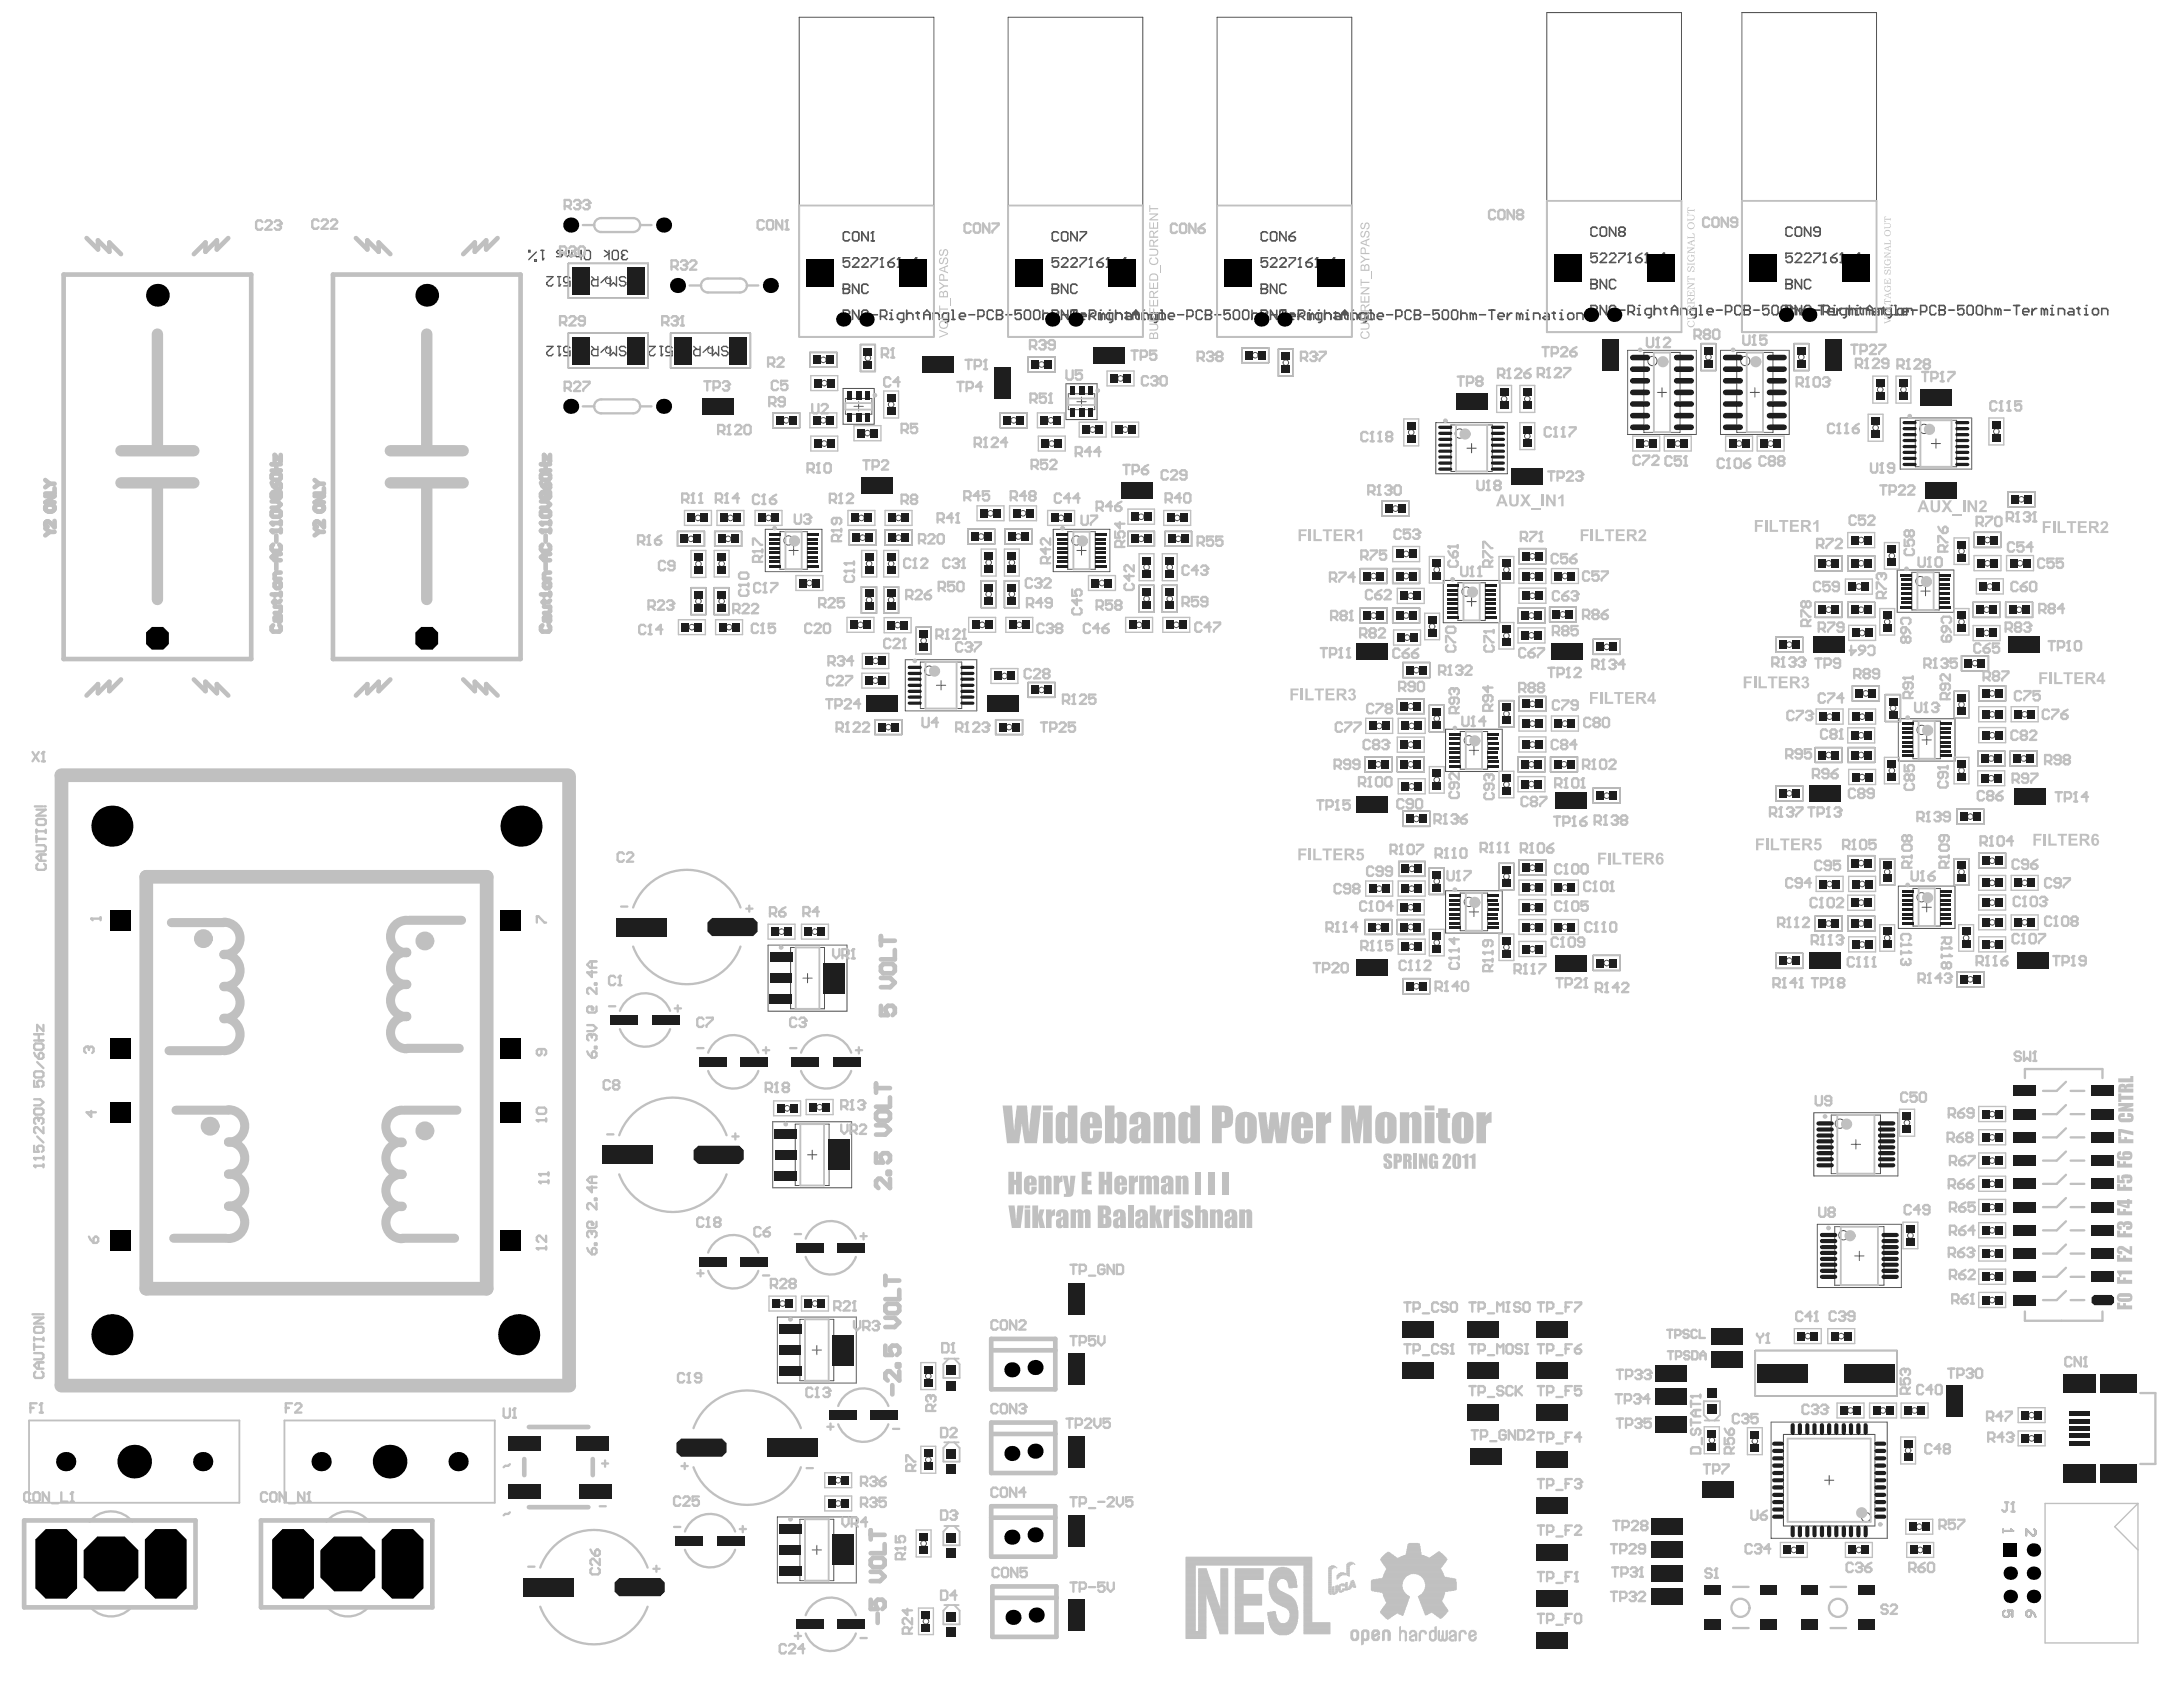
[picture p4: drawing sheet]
<svg xmlns="http://www.w3.org/2000/svg" width="269mm" height="207mm" viewBox="0 0 269 207" stroke-linecap="round" stroke-linejoin="round" font-family="sans-serif">
<g fill="none" stroke="#5a5a5a" stroke-width=".12">
<path d="M98.4 2.1h16.6v39.4h-16.6zM124.1 2.1h16.6v39.4h-16.6zM149.9 2.1h16.6v39.4h-16.6zM190.5 1.6h16.6v39.3h-16.6zM214.5 1.6h16.6v39.3h-16.6zM103.8 47.8h3.8v4.4h-3.8zM104.1 49.1h3.3v1.9h-3.3zM105.2 50h1.1M105.7 49.5v1.1M131.3 47.3h3.8v4.4h-3.8zM131.6 48.5h3.2v1.9h-3.2zM132.6 49.5h1.2"/>
<path d="M133.2 48.9v1.1M176.8 52h8.8v6.3h-8.8zM178.7 52.3h5.1v5.7h-5.1zM180.6 55.2h1.2M181.2 54.6v1.2M200.4 43.1h8.5v10.4h-8.5zM202.4 43.4h4.5v9.8h-4.5zM204.1 48.3h1.1M204.7 47.7v1.2M211.9 43.1h8.4v10.4h-8.4zM213.9 43.4h4.4v9.8h-4.4zM215.5 48.3h1.2"/>
<path d="M216.1 47.7v1.2M234 51.5h8.8v6.3h-8.8zM235.9 51.7h5v5.8h-5zM237.8 54.6h1.2M238.4 54v1.2M94.2 65.2h7v5.2h-7zM96 65.5h3.4v4.6h-3.4zM97.2 67.8h1.1M97.7 67.2v1.1M129.7 65.2h7v5.2h-7zM131.5 65.5h3.4v4.6h-3.4zM132.6 67.8h1.2"/>
<path d="M133.2 67.2v1.1M177.7 71.5h7v5.2h-7zM179.5 71.7h3.4v4.7h-3.4zM180.6 74.1h1.2M181.2 73.5v1.1M233.6 70.2h7v5.2h-7zM235.4 70.5h3.4v4.6h-3.4zM236.5 72.8h1.2M237.1 72.2v1.2M111.5 81.2h8.8v6.3h-8.8zM113.3 81.5h5.1v5.7h-5.1zM115.3 84.4h1.2"/>
<path d="M115.9 83.8v1.1M178 89.8h7v5.2h-7zM179.8 90.1h3.4v4.6h-3.4zM180.9 92.4h1.2M181.5 91.8v1.2M233.8 88.5h6.9v5.2h-6.9zM235.6 88.8h3.3v4.6h-3.3zM236.7 91.1h1.1M237.3 90.5v1.2M94.6 116.4h9.7v8.1h-9.7zM97.4 116.6h4.1v7.6h-4.1zM99.4 119.9v1.1"/>
<path d="M178 109.7h7v5.2h-7zM179.8 110h3.4v4.6h-3.4zM180.9 112.3h1.2M181.5 111.7v1.1M233.8 109.1h6.9v5.2h-6.9zM235.6 109.4h3.3v4.6h-3.3zM236.7 111.7h1.1M237.3 111.1v1.2M95.2 138.1h9.7v8.1h-9.7zM97.9 138.4h4.2v7.6h-4.2zM98.9 120.4h1.1M223.4 137h10.3v7.8h-10.3z"/>
<path d="M225.5 137.3h6.1v7.2h-6.1zM99.4 142.2h1.2M100 141.6v1.1M223.8 150.7h10.3v7.8h-10.3zM225.9 151h6.1v7.2h-6.1zM228 140.9h1.1M228.4 154.6h1.1M228.5 140.3v1.2M229 154.1v1.1M95.7 162.1h9.7v8.2h-9.7zM98.5 162.4h4.2v7.6h-4.2zM100 166.2h1.2"/>
<path d="M100.6 165.6v1.2M218.1 175.1h14.3v14.3h-14.3zM219.6 176.6h11.3v11.3h-11.3zM95.7 186.8h9.7v8.1h-9.7zM98.5 187h4.2v7.6h-4.2zM100 190.8h1.2M100.6 190.3v1.1M224.7 182.2h1.1M225.2 181.7v1.1"/>
<circle cx="74.9" cy="34.6" r=".34"/>
<circle cx="74.9" cy="43.2" r=".34"/>
<circle cx="87.5" cy="43.2" r=".34"/>
<circle cx="96.8" cy="51.7" r=".34"/>
<circle cx="101.4" cy="51.7" r=".34"/>
<circle cx="101.4" cy="44.3" r=".34"/>
<circle cx="101.5" cy="47.2" r=".34"/>
<circle cx="101.5" cy="54.6" r=".34"/>
<circle cx="106.8" cy="53.3" r=".34"/>
<circle cx="106.9" cy="44.1" r=".34"/>
<circle cx="109.7" cy="49.8" r=".34"/>
<circle cx="124.8" cy="51.7" r=".34"/>
<circle cx="128.3" cy="44.9" r=".34"/>
<circle cx="129.4" cy="51.7" r=".34"/>
<circle cx="129.5" cy="54.6" r=".34"/>
<circle cx="134.6" cy="52.9" r=".34"/>
<circle cx="138" cy="46.6" r=".34"/>
<circle cx="138.6" cy="52.9" r=".34"/>
<circle cx="154.6" cy="43.7" r=".34"/>
<circle cx="158.3" cy="44.6" r=".34"/>
<circle cx="173.8" cy="53.2" r=".34"/>
<circle cx="179.8" cy="53.4" r=".57"/>
<circle cx="185.2" cy="49.1" r=".34"/>
<circle cx="188.1" cy="49.1" r=".34"/>
<circle cx="188.1" cy="53.7" r=".34"/>
<circle cx="202.7" cy="54.6" r=".34"/>
<circle cx="203.5" cy="44.4" r=".57"/>
<circle cx="206.6" cy="54.6" r=".34"/>
<circle cx="210.4" cy="44" r=".34"/>
<circle cx="214.2" cy="54.6" r=".34"/>
<circle cx="214.9" cy="44.4" r=".57"/>
<circle cx="218" cy="54.6" r=".34"/>
<circle cx="221.8" cy="44" r=".34"/>
<circle cx="231" cy="52.7" r=".34"/>
<circle cx="231.5" cy="48" r=".34"/>
<circle cx="234.4" cy="48" r=".34"/>
<circle cx="236.9" cy="52.8" r=".57"/>
<circle cx="245.8" cy="53.1" r=".34"/>
<circle cx="85.1" cy="66.3" r=".34"/>
<circle cx="85.2" cy="77.2" r=".34"/>
<circle cx="85.9" cy="63.8" r=".34"/>
<circle cx="86" cy="69.4" r=".34"/>
<circle cx="86" cy="74" r=".34"/>
<circle cx="88.9" cy="69.4" r=".34"/>
<circle cx="88.9" cy="74" r=".34"/>
<circle cx="89.7" cy="66.3" r=".34"/>
<circle cx="89.8" cy="77.2" r=".34"/>
<circle cx="89.9" cy="63.8" r=".34"/>
<circle cx="94.6" cy="63.8" r=".34"/>
<circle cx="97.1" cy="66.5" r=".57"/>
<circle cx="99.7" cy="71.8" r=".34"/>
<circle cx="106" cy="76.9" r=".34"/>
<circle cx="106.1" cy="63.8" r=".34"/>
<circle cx="106.2" cy="66.2" r=".34"/>
<circle cx="107" cy="69.4" r=".34"/>
<circle cx="107" cy="73.9" r=".34"/>
<circle cx="109.7" cy="69.4" r=".34"/>
<circle cx="109.7" cy="73.9" r=".34"/>
<circle cx="110.5" cy="77" r=".34"/>
<circle cx="110.6" cy="66.2" r=".34"/>
<circle cx="110.6" cy="63.8" r=".34"/>
<circle cx="113.7" cy="78.9" r=".34"/>
<circle cx="120.8" cy="66.1" r=".34"/>
<circle cx="120.9" cy="76.9" r=".34"/>
<circle cx="121.7" cy="69.3" r=".34"/>
<circle cx="121.7" cy="73.2" r=".34"/>
<circle cx="122" cy="63.2" r=".34"/>
<circle cx="124.6" cy="69.3" r=".34"/>
<circle cx="124.6" cy="73.2" r=".34"/>
<circle cx="125.4" cy="66.1" r=".34"/>
<circle cx="125.5" cy="76.9" r=".34"/>
<circle cx="126" cy="63.2" r=".34"/>
<circle cx="130.7" cy="63.8" r=".34"/>
<circle cx="132.6" cy="66.5" r=".57"/>
<circle cx="135.7" cy="71.8" r=".34"/>
<circle cx="140.3" cy="76.9" r=".34"/>
<circle cx="140.5" cy="63.6" r=".34"/>
<circle cx="140.5" cy="66.3" r=".34"/>
<circle cx="141.2" cy="69.8" r=".34"/>
<circle cx="141.2" cy="73.7" r=".34"/>
<circle cx="144" cy="69.8" r=".34"/>
<circle cx="144" cy="73.7" r=".34"/>
<circle cx="144.8" cy="76.9" r=".34"/>
<circle cx="145" cy="63.8" r=".34"/>
<circle cx="145.1" cy="66.3" r=".34"/>
<circle cx="169.1" cy="75.8" r=".34"/>
<circle cx="169.1" cy="70.9" r=".34"/>
<circle cx="171.8" cy="62.6" r=".34"/>
<circle cx="173.2" cy="70.9" r=".34"/>
<circle cx="173.2" cy="68.2" r=".34"/>
<circle cx="173.2" cy="75.8" r=".34"/>
<circle cx="173.3" cy="78.5" r=".34"/>
<circle cx="173.7" cy="73.4" r=".34"/>
<circle cx="176.4" cy="77.1" r=".34"/>
<circle cx="176.9" cy="70.1" r=".34"/>
<circle cx="180.6" cy="72.8" r=".57"/>
<circle cx="185.5" cy="70.1" r=".34"/>
<circle cx="185.5" cy="78.3" r=".34"/>
<circle cx="188.6" cy="78.2" r=".34"/>
<circle cx="188.6" cy="75.8" r=".34"/>
<circle cx="188.7" cy="68.5" r=".34"/>
<circle cx="188.7" cy="70.9" r=".34"/>
<circle cx="188.7" cy="73.4" r=".34"/>
<circle cx="192.5" cy="75.6" r=".34"/>
<circle cx="192.7" cy="70.9" r=".34"/>
<circle cx="197.9" cy="79.6" r=".34"/>
<circle cx="220.3" cy="79.4" r=".34"/>
<circle cx="225.2" cy="75.1" r=".34"/>
<circle cx="225.2" cy="69.3" r=".34"/>
<circle cx="228.9" cy="72.2" r=".34"/>
<circle cx="229.2" cy="66.5" r=".34"/>
<circle cx="229.2" cy="75.1" r=".34"/>
<circle cx="229.2" cy="69.3" r=".34"/>
<circle cx="229.3" cy="77.9" r=".34"/>
<circle cx="232.4" cy="76.6" r=".34"/>
<circle cx="233" cy="68.4" r=".34"/>
<circle cx="236.5" cy="71.5" r=".57"/>
<circle cx="241.5" cy="76.6" r=".34"/>
<circle cx="241.5" cy="67.9" r=".34"/>
<circle cx="244.6" cy="77.9" r=".34"/>
<circle cx="244.6" cy="75.1" r=".34"/>
<circle cx="244.7" cy="69.3" r=".34"/>
<circle cx="244.7" cy="66.5" r=".34"/>
<circle cx="245" cy="72.2" r=".34"/>
<circle cx="248.6" cy="75.1" r=".34"/>
<circle cx="248.7" cy="69.3" r=".34"/>
<circle cx="248.9" cy="61.5" r=".34"/>
<circle cx="107.8" cy="83.8" r=".34"/>
<circle cx="107.8" cy="81.4" r=".34"/>
<circle cx="109.4" cy="89.5" r=".34"/>
<circle cx="114.4" cy="82.6" r=".57"/>
<circle cx="123.7" cy="83.2" r=".34"/>
<circle cx="124.3" cy="89.5" r=".34"/>
<circle cx="128.3" cy="84.9" r=".34"/>
<circle cx="169.7" cy="94.1" r=".34"/>
<circle cx="169.8" cy="89.4" r=".34"/>
<circle cx="173.7" cy="94.1" r=".34"/>
<circle cx="173.7" cy="91.7" r=".34"/>
<circle cx="173.7" cy="86.9" r=".34"/>
<circle cx="173.8" cy="96.8" r=".34"/>
<circle cx="173.8" cy="89.4" r=".34"/>
<circle cx="174.4" cy="82.5" r=".34"/>
<circle cx="176.9" cy="96" r=".34"/>
<circle cx="176.9" cy="88.5" r=".34"/>
<circle cx="180.9" cy="91.2" r=".57"/>
<circle cx="185.5" cy="87.9" r=".34"/>
<circle cx="185.5" cy="96.6" r=".34"/>
<circle cx="188.6" cy="94.1" r=".34"/>
<circle cx="188.6" cy="96.5" r=".34"/>
<circle cx="188.7" cy="91.7" r=".34"/>
<circle cx="188.7" cy="89.1" r=".34"/>
<circle cx="188.7" cy="86.7" r=".34"/>
<circle cx="192.6" cy="94.1" r=".34"/>
<circle cx="192.7" cy="89.1" r=".34"/>
<circle cx="197.9" cy="98" r=".34"/>
<circle cx="220.3" cy="97.7" r=".34"/>
<circle cx="225.2" cy="93" r=".34"/>
<circle cx="225.3" cy="88.2" r=".34"/>
<circle cx="229.2" cy="90.5" r=".34"/>
<circle cx="229.2" cy="93" r=".34"/>
<circle cx="229.3" cy="95.7" r=".34"/>
<circle cx="229.3" cy="88.2" r=".34"/>
<circle cx="229.8" cy="85.4" r=".34"/>
<circle cx="233" cy="94.9" r=".34"/>
<circle cx="233.1" cy="87.2" r=".34"/>
<circle cx="236.6" cy="89.9" r=".57"/>
<circle cx="241.5" cy="94.9" r=".34"/>
<circle cx="241.5" cy="86.7" r=".34"/>
<circle cx="243.2" cy="81.7" r=".34"/>
<circle cx="245.2" cy="95.8" r=".34"/>
<circle cx="245.2" cy="93.4" r=".34"/>
<circle cx="245.3" cy="87.9" r=".34"/>
<circle cx="245.3" cy="90.5" r=".34"/>
<circle cx="245.3" cy="85.4" r=".34"/>
<circle cx="249.2" cy="93.4" r=".34"/>
<circle cx="249.3" cy="87.9" r=".34"/>
<circle cx="96.2" cy="114.7" r=".34"/>
<circle cx="100.4" cy="114.7" r=".34"/>
<circle cx="169.7" cy="114.1" r=".34"/>
<circle cx="169.8" cy="109.4" r=".34"/>
<circle cx="173.7" cy="111.7" r=".34"/>
<circle cx="173.7" cy="114.1" r=".34"/>
<circle cx="173.8" cy="116.6" r=".34"/>
<circle cx="173.8" cy="109.4" r=".34"/>
<circle cx="173.9" cy="107" r=".34"/>
<circle cx="174.4" cy="100.8" r=".34"/>
<circle cx="176.9" cy="116" r=".34"/>
<circle cx="176.9" cy="108.5" r=".34"/>
<circle cx="180.9" cy="111" r=".57"/>
<circle cx="185.5" cy="107.9" r=".34"/>
<circle cx="185.5" cy="116.6" r=".34"/>
<circle cx="188.7" cy="106.8" r=".34"/>
<circle cx="188.7" cy="111.7" r=".34"/>
<circle cx="188.7" cy="109.3" r=".34"/>
<circle cx="188.7" cy="114.1" r=".34"/>
<circle cx="188.7" cy="116.8" r=".34"/>
<circle cx="192.7" cy="109.3" r=".34"/>
<circle cx="192.7" cy="114.1" r=".34"/>
<circle cx="197.9" cy="118.6" r=".34"/>
<circle cx="220.3" cy="118.3" r=".34"/>
<circle cx="225.2" cy="113.7" r=".34"/>
<circle cx="225.3" cy="108.8" r=".34"/>
<circle cx="229.2" cy="111.1" r=".34"/>
<circle cx="229.2" cy="113.7" r=".34"/>
<circle cx="229.2" cy="106.3" r=".34"/>
<circle cx="229.3" cy="116.3" r=".34"/>
<circle cx="229.3" cy="108.8" r=".34"/>
<circle cx="232.4" cy="115.5" r=".34"/>
<circle cx="232.4" cy="107.3" r=".34"/>
<circle cx="236.6" cy="110.5" r=".57"/>
<circle cx="241.5" cy="107.3" r=".34"/>
<circle cx="242.1" cy="115.5" r=".34"/>
<circle cx="242.6" cy="100.5" r=".34"/>
<circle cx="245.3" cy="108.7" r=".34"/>
<circle cx="245.3" cy="106" r=".34"/>
<circle cx="245.3" cy="116.3" r=".34"/>
<circle cx="245.3" cy="111.1" r=".34"/>
<circle cx="245.3" cy="113.6" r=".34"/>
<circle cx="249.3" cy="108.7" r=".34"/>
<circle cx="249.3" cy="113.6" r=".34"/>
<circle cx="96.9" cy="136.5" r=".34"/>
<circle cx="100.9" cy="136.3" r=".34"/>
<circle cx="174.4" cy="121.4" r=".34"/>
<circle cx="226.6" cy="138.3" r=".57"/>
<circle cx="234.8" cy="138.2" r=".34"/>
<circle cx="242.6" cy="120.6" r=".34"/>
<circle cx="245.3" cy="137.2" r=".34"/>
<circle cx="227" cy="152.1" r=".57"/>
<circle cx="235.3" cy="152.1" r=".34"/>
<circle cx="245.3" cy="142.9" r=".34"/>
<circle cx="245.3" cy="154.3" r=".34"/>
<circle cx="245.3" cy="157.2" r=".34"/>
<circle cx="245.3" cy="151.5" r=".34"/>
<circle cx="245.3" cy="140" r=".34"/>
<circle cx="245.3" cy="148.6" r=".34"/>
<circle cx="245.3" cy="145.8" r=".34"/>
<circle cx="96.4" cy="160.5" r=".34"/>
<circle cx="100.4" cy="160.5" r=".34"/>
<circle cx="114.3" cy="169.4" r=".34"/>
<circle cx="114.3" cy="179.7" r=".34"/>
<circle cx="210.8" cy="177.3" r=".34"/>
<circle cx="216.1" cy="177.4" r=".34"/>
<circle cx="221.3" cy="169.1" r=".34"/>
<circle cx="222.6" cy="164.5" r=".34"/>
<circle cx="226.7" cy="164.5" r=".34"/>
<circle cx="227.9" cy="173.7" r=".34"/>
<circle cx="231.9" cy="173.7" r=".34"/>
<circle cx="235" cy="178.6" r=".34"/>
<circle cx="235.8" cy="173.7" r=".34"/>
<circle cx="245.3" cy="160.1" r=".34"/>
<circle cx="250.2" cy="174.2" r=".34"/>
<circle cx="250.2" cy="177.1" r=".34"/>
<circle cx="103.2" cy="182.2" r=".34"/>
<circle cx="103.2" cy="185.1" r=".34"/>
<circle cx="113.7" cy="190" r=".34"/>
<circle cx="114" cy="199.6" r=".34"/>
<circle cx="220.9" cy="190.8" r=".34"/>
<circle cx="228.9" cy="190.8" r=".34"/>
<circle cx="229.8" cy="186.8" r=".57"/>
<circle cx="236.3" cy="188" r=".34"/>
<circle cx="236.5" cy="190.8" r=".34"/>
</g>
<g fill="none" stroke="#5a5a5a" stroke-width=".17">
<path d="M65.1 30.8h.2v.2h-.2zM65.8 32h.2v.2h-.2zM66 31l-.9 1M66.6 30.8h.4M66.8 32h.1M66.8 30.8v1.2M67 31.8l-.2 .2M67.3 34.1h.8l-.8 .7v.2l.2 .2h.4l.2-.2M68.7 34.1h.3M68.8 35.2h.1M68.8 34.1v1.1M69 35l-.2 .2"/>
<path d="M69.3 30.8h-.6l-.2 .2 .2 .2h.4l.2 .2-.2 .2h-.6M69.7 30.8v.6l.1 .2 .2-.2M70 32.4h9.8v4.3h-9.8zM70 30.8v.6M70.2 34.2l-.2-.1h-.4l-.2 .1v.4l.2 .2 .6-.2v.6h-.8M70.4 30.8v.8h-.2l-.2-.2M70.6 34.1h.7l-.7 .7v.2l.2 .2h.3l.2-.2M70.8 30.8v.6l.2 .2h.4l.2-.2M71.6 30.8v1.2M71.7 33.9h.8M72.1 30.8h.4l.2 .2v.8l-.2 .2h-.4l-.1-.2v-.8zM72.9 34.1l.4 .3"/>
<path d="M73.6 34.1v1.1h-.5l-.2-.2v-.4l.2-.2h.5M74.4 30.8l.6 .4-.6 .4M74.8 34.1l-.8 .7M75 30.8v1.2M75.1 34.1v1.1l.4-.4 .4 .4v-1.1M75.6 30.8h.4l.1 .2v.8l-.1 .2h-.4l-.2-.2v-.8zM76.5 31.6h.1M76.5 31.6v.2l.2 .2h.4l.2-.2M76.7 31.4l-.2 .2M76.7 31.4h.2M77.1 34.2l-.2-.1h-.4l-.2 .1v.2l.2 .2h.4l.2 .2v.2l-.2 .2h-.4l-.2-.2M77.3 31l-.2-.2h-.4l-.2 .2v.2l.2 .2"/>
<path d="M67.3 42.6h.8l-.8 .8v.2l.2 .2h.4l.2-.2M68.7 42.6h.3M68.8 43.8h.1M68.8 42.6v1.2M69 43.6l-.2 .2M70 41h9.8v4.3h-9.8zM70.2 42.8l-.2-.2h-.4l-.2 .2v.4l.2 .2 .6-.2v.6h-.8M70.6 42.6h.7l-.7 .8v.2l.2 .2h.3l.2-.2M71.7 42.4h.8M72.9 42.6l.4 .4M73.6 42.6v1.2h-.5l-.2-.2v-.4l.2-.2h.5M74.8 42.6l-.8 .8"/>
<path d="M75.1 42.6v1.2l.4-.4 .4 .4v-1.2M77.1 42.8l-.2-.2h-.4l-.2 .2v.2l.2 .2h.4l.2 .2v.2l-.2 .2h-.4l-.2-.2M79.9 42.6h.8l-.8 .8v.2l.2 .2h.4l.2-.2M81.3 42.6h.3M81.4 43.8h.1M81.4 42.6v1.2M81.6 43.6l-.2 .2M82.6 41h9.8v4.3h-9.8zM82.8 42.8l-.2-.2h-.4l-.2 .2v.4l.2 .2 .6-.2v.6h-.8M83.1 42.6h.8l-.8 .8v.2l.2 .2h.4l.2-.2M84.3 42.4h.8M85.4 42.6l.4 .4"/>
<path d="M86.2 42.6v1.2h-.6l-.2-.2v-.4l.2-.2h.6M87.3 42.6l-.7 .8M87.7 42.6v1.2l.4-.4 .4 .4v-1.2M89.6 42.8l-.2-.2h-.3l-.2 .2v.2l.2 .2h.3l.2 .2v.2l-.2 .2h-.3l-.2-.2M95.2 50.8h3.3v1.9h-3.3zM99.7 43.4h3.3v1.8h-3.3zM106 42.4h1.8v3.3h-1.8zM123.2 50.8h3.3v1.9h-3.3zM126.6 44h3.3v1.8h-3.3zM152.9 42.8h3.3v1.8h-3.3zM157.4 43h1.9v3.3h-1.9zM209.5 42.3h1.8v3.3h-1.8z"/>
<path d="M220.9 42.3h1.8v3.3h-1.8zM83.4 65.4h3.3v1.9h-3.3zM85.1 72.4h1.8v3.3h-1.8zM87.9 72.4h1.9v3.3h-1.9zM88 65.4h3.3v1.9h-3.3zM104.6 65.3h3.2v1.8h-3.2zM106.1 72.2h1.8v3.3h-1.8zM108.8 72.2h1.8v3.3h-1.8zM109 65.3h3.3v1.8h-3.3zM112.8 77.2h1.9v3.3h-1.9zM119.2 65.1h3.3v1.9h-3.3zM120.8 71.5h1.9v3.3h-1.9z"/>
<path d="M123.7 71.5h1.8v3.3h-1.8zM123.7 65.1h3.4v1.9h-3.4zM138.9 65.4h3.3v1.9h-3.3zM140.3 72.1h1.8v3.3h-1.8zM143.1 72.1h1.9v3.3h-1.9zM143.5 65.4h3.2v1.9h-3.2zM167.5 70h3.3v1.8h-3.3zM167.5 74.9h3.3v1.8h-3.3zM170.2 61.7h3.3v1.8h-3.3zM171.5 70h3.3v1.8h-3.3zM171.5 74.9h3.3v1.8h-3.3zM186.9 74.9h3.3v1.8h-3.3z"/>
<path d="M187 67.5h3.4v1.9h-3.4zM190.8 74.7h3.3v1.9h-3.3zM196.2 78.7h3.3v1.9h-3.3zM218.7 78.4h3.3v1.9h-3.3zM223.5 68.4h3.3v1.9h-3.3zM223.5 74.2h3.3v1.8h-3.3zM227.5 68.4h3.3v1.9h-3.3zM227.5 74.2h3.3v1.8h-3.3zM243 74.2h3.3v1.8h-3.3zM243.1 65.5h3.3v1.9h-3.3zM247 74.2h3.3v1.8h-3.3zM247.3 60.6h3.3v1.8h-3.3z"/>
<path d="M107.7 88.6h3.3v1.8h-3.3zM122.6 88.6h3.3v1.8h-3.3zM126.6 84h3.3v1.9h-3.3zM168.1 93.2h3.3v1.8h-3.3zM172.1 86h3.3v1.9h-3.3zM172.1 93.2h3.3v1.8h-3.3zM172.8 81.6h3.3v1.8h-3.3zM172.8 99.9h3.3v1.8h-3.3zM176 86.8h1.8v3.3h-1.8zM184.6 86.3h1.8v3.2h-1.8zM186.9 93.2h3.3v1.8h-3.3zM187 85.7h3.4v1.9h-3.4z"/>
<path d="M190.9 93.2h3.4v1.8h-3.4zM196.2 97h3.3v1.9h-3.3zM218.7 96.8h3.3v1.8h-3.3zM223.5 92h3.3v1.9h-3.3zM227.5 92h3.3v1.9h-3.3zM228.1 84.5h3.3v1.8h-3.3zM232.2 85.5h1.8v3.3h-1.8zM240.6 85.1h1.9v3.3h-1.9zM241 99.6h3.3v1.9h-3.3zM241.5 80.7h3.4v1.9h-3.4zM243.5 92.5h3.4v1.8h-3.4zM243.7 84.4h3.3v1.9h-3.3z"/>
<path d="M247.5 92.5h3.4v1.8h-3.4zM168.1 113.2h3.3v1.8h-3.3zM172.1 113.2h3.3v1.8h-3.3zM172.2 106.1h3.3v1.8h-3.3zM176 106.9h1.8v3.2h-1.8zM184.6 106.3h1.8v3.3h-1.8zM187 105.9h3.4v1.8h-3.4zM196.2 117.6h3.3v1.9h-3.3zM218.7 117.4h3.3v1.8h-3.3zM223.5 112.8h3.3v1.8h-3.3zM227.5 105.3h3.3v1.9h-3.3zM227.5 112.8h3.3v1.8h-3.3z"/>
<path d="M231.5 105.7h1.8v3.3h-1.8zM240.6 105.7h1.9v3.3h-1.9zM241 119.7h3.3v1.8h-3.3zM243.7 105h3.3v1.9h-3.3zM172.8 120.5h3.3v1.8h-3.3zM216.2 166.3h17.4v5.6h-17.4z"/>
</g>
<g fill="none" stroke="#5a5a5a" stroke-width=".2">
<path d="M103.8 35.5h.1M103.8 38.8h.1M103.8 38.2h.6l.2 .2v.2l-.2 .2 .2 .2v.1l-.2 .2h-.6zM103.8 38.8h.6M103.8 35.5h.6M103.8 35h.6l.2 .1v.2l-.2 .2 .2 .2v.2l-.2 .2h-.6zM104.6 31.7h-.8v.6l.4-.2h.2l.2 .2v.4l-.2 .2h-.4l-.2-.2M104.6 28.7l-.2-.2h-.4l-.2 .2v.8l.2 .2h.4l.2-.2M105 31.9l.2-.2h.4l.2 .2v.2l-.8 .8h.8M105 28.7l.2-.2h.4l.2 .2v.8l-.2 .2h-.4l-.2-.2zM105.8 35v1.1l-.8-1.1v1.1M105.8 38.2v1.1l-.8-1.1v1.1"/>
<path d="M106.1 31.9l.2-.2h.4l.2 .2v.2l-.8 .8h.8M106.9 38.4l-.2-.2h-.4l-.2 .2v.7l.2 .2h.4l.2-.2M106.9 35.1l-.2-.1h-.4l-.2 .1v.8l.2 .2h.4l.2-.2M106.9 28.5v1.2l-.8-1.2v1.2M107.3 38.8h.7M107.3 31.7h.7v.2l-.7 .8v.2M107.3 29.7h.3M107.5 28.5h.1M107.5 28.5v1.2M107.5 28.5l-.2 .2M108.4 39h.6l.2-.2v-.4l-.2-.2h-.6v1.1M108.4 32.9h.4"/>
<path d="M108.6 31.7h.1M108.6 31.7v1.2M108.6 31.7l-.2 .2M108.8 39l.4 .3M109.4 32.3h.5l.2 .2v.2l-.2 .2h-.3l-.2-.2zM109.6 39.3h.3M109.6 38.6h.2v.7M109.8 38.2h.1M110.1 31.7l-.7 .6M110.5 32.9h.4M110.7 31.7h.1M110.7 31.7v1.2"/>
<path d="M110.7 31.7l-.2 .2M111.3 39.3h-.6l-.2-.2v-.3l.2-.2h.6v.9l-.2 .2h-.2M111.5 32.3h.7M111.7 38.8l.2-.2h.3l.2 .2v.5M111.7 38.2v1.1M112.6 32.9h.4M112.8 31.7h.1M112.8 38.6h.4M112.8 31.7v1.2M112.8 31.7l-.2 .2M113 38.4v.7l.2 .2M113.8 38.8h.7"/>
<path d="M113.8 39.3v-.7l.3-.4 .4 .4v.7M114.9 39.3v-.7h.6l.2 .2v.5M116.8 39.3h-.6l-.1-.2v-.3l.1-.2h.6v.9l-.2 .2h-.2M117.2 39.3h.4M117.2 38.2h.2v1.1M118.1 39h.8v-.2l-.2-.2h-.4l-.2 .2v.3l.2 .2h.4M119.3 38.8h.7M120.4 39h.6l.2-.2v-.4l-.2-.2h-.6v1.1M122.3 38.4l-.2-.2h-.4l-.1 .2v.7l.1 .2h.4l.2-.2M122.7 38.8h.1M122.7 38.2h.6l.2 .2v.2l-.2 .2 .2 .2v.1l-.2 .2h-.6zM122.7 38.8h.6"/>
<path d="M123.9 38.8h.7M125.7 38.2h-.7v.6l.4-.2h.2l.1 .2v.3l-.1 .2h-.4l-.2-.2M126.3 38.2h.4l.2 .2v.7l-.2 .2h-.4l-.2-.2v-.7zM127.5 38.2h.4l.1 .2v.7l-.1 .2h-.4l-.2-.2v-.7zM128.4 38.8l.2-.2h.4l.2 .2v.5M128.4 38.2v1.1M129.6 35.5h.1M129.6 38.8h.1M129.6 38.2h.5l.2 .2v.2l-.2 .2 .2 .2v.1l-.2 .2h-.5zM129.6 38.8h.5M129.6 38.6h.1l.2 .2M129.6 35.5h.5"/>
<path d="M129.6 35h.5l.2 .1v.2l-.2 .2 .2 .2v.2l-.2 .2h-.5zM129.9 38.8v.5M129.9 38.8l.2-.2 .2 .2v.5M130.3 31.7h-.7v.6l.3-.2h.2l.2 .2v.4l-.2 .2h-.3l-.2-.2M130.3 28.7l-.2-.2h-.3l-.2 .2v.8l.2 .2h.3l.2-.2M130.7 38.8h.8M130.7 31.9l.2-.2h.4l.2 .2v.2l-.8 .8h.8M130.7 28.7l.2-.2h.4l.2 .2v.8l-.2 .2h-.4l-.2-.2zM131.5 35v1.1l-.8-1.1v1.1M131.5 38.2v1.1l-.8-1.1v1.1M131.9 38.2h.7M131.9 31.9l.2-.2h.3l.2 .2v.2l-.7 .8h.7"/>
<path d="M132.1 38.2l-.2 .2v.7l.2 .2h.3l.2-.2M132.2 38.2v1.1M132.4 38.2l.2 .2M132.6 35.1l-.2-.1h-.3l-.2 .1v.8l.2 .2h.3l.2-.2M132.6 28.5v1.2l-.7-1.2v1.2M133 38.8v.3l.2 .2h.4M133 38.8h.8M133 38.8l.2-.2h.4l.2 .2v.2h-.8M133 31.7h.8v.2l-.8 .8v.2M133 28.5h.8v.2l-.8 .8v.2M134.2 32.9h.3M134.4 31.7h.1"/>
<path d="M134.4 31.7v1.2M134.4 31.7l-.2 .2M134.5 39l.4 .3M134.7 38.6h-.2l-.3 .4h.5l.2-.2v-.4l-.2-.2h-.5v1.1M135.1 32.3h.6l.2 .2v.2l-.2 .2h-.4l-.2-.2zM135.5 38.6l.2 .2M135.5 38.2h.1M135.7 38.8v.5h-.4v-.7h.2v.7M135.7 38.8l.2-.2 .1 .2v.5M135.9 31.7l-.8 .6M136.2 32.9h.4M136.4 31.7h.1"/>
<path d="M136.4 31.7v1.2M136.4 31.7l-.2 .2M136.6 38.2h.1M136.6 38.6v.7M137 39.3h-.6l-.2-.2v-.3l.2-.2h.6v.9l-.2 .2h-.2M137.2 32.3h.8M137.4 38.6h.6l.2 .2v.5M137.4 38.2v1.1M137.6 38.6l-.2 .2M138.4 32.9h.3M138.5 31.7h.1M138.5 38.6h.6l.2 .2v.5h-.6l-.2-.2 .2-.1h.6"/>
<path d="M138.5 31.7v1.2M138.5 31.7l-.1 .2M138.7 38.4v.7l.2 .2M139.5 38.8h.7M139.5 39.3v-.7l.4-.4 .3 .4v.7M139.7 38.6h.3M139.9 38.4v.7l.1 .2M140.8 38.2h.1M140.8 38.6v.7M141 39.3h-.4v-.7h.6l.2 .2v.5M142 38.6l-.2 .2v.3l.2 .2M142.2 38.6l.1 .2v.3l-.1 .2"/>
<path d="M142.5 39.3h-.7l-.2-.2v-.3l.2-.2h.7v.9l-.1 .2h-.2M142.7 39.3v-.7h.6l.2 .2v.5M142.9 39.3h.4M142.9 38.2h.2v1.1M143.9 39h.7v-.2l-.2-.2h-.3l-.2 .2v.3l.2 .2h.3M145 38.8h.8M146.2 39h.5l.2-.2v-.4l-.2-.2h-.5v1.1M148 38.4l-.1-.2h-.4l-.2 .2v.7l.2 .2h.4l.1-.2M148.4 38.8h.1M148.4 38.2h.6l.2 .2v.2l-.2 .2 .2 .2v.1l-.2 .2h-.6zM148.4 38.8h.6M149.6 38.8h.7"/>
<path d="M151.5 38.2h-.8v.6l.4-.2h.2l.2 .2v.3l-.2 .2h-.4l-.2-.2M152.1 38.2h.4l.1 .2v.7l-.1 .2h-.4l-.2-.2v-.7zM153.2 38.2h.4l.2 .2v.7l-.2 .2h-.4l-.2-.2v-.7zM154.2 38.8l.1-.2h.4l.2 .2v.5M154.2 38.2v1.1M155.3 38.8h.1M155.3 35.5h.1M155.3 35h.6l.2 .1v.2l-.2 .2 .2 .2v.2l-.2 .2h-.6zM155.3 38.2h.6l.2 .2v.2l-.2 .2 .2 .2v.1l-.2 .2h-.6zM155.3 38.8h.6M155.3 38.6h.2l.2 .2M155.3 35.5h.6"/>
<path d="M155.7 38.8v.5M155.7 38.8l.2-.2 .2 .2v.5M156.1 28.7l-.2-.2h-.4l-.2 .2v.8l.2 .2h.4l.2-.2M156.1 31.7h-.8v.6l.4-.2h.2l.2 .2v.4l-.2 .2h-.4l-.2-.2M156.5 38.8h.7M156.5 28.7l.2-.2h.3l.2 .2v.8l-.2 .2h-.3l-.2-.2zM156.5 31.9l.2-.2h.3l.2 .2v.2l-.7 .8h.7M157.2 35v1.1l-.7-1.1v1.1M157.2 38.2v1.1l-.7-1.1v1.1M157.6 38.2h.7M157.6 31.9l.2-.2h.4l.2 .2v.2l-.8 .8h.8M157.8 38.2l-.2 .2v.7l.2 .2h.4l.2-.2"/>
<path d="M158 38.2v1.1M158.2 38.2l.2 .2M158.4 28.5v1.2l-.8-1.2v1.2M158.4 35.1l-.2-.1h-.4l-.2 .1v.8l.2 .2h.4l.2-.2M158.7 38.8v.3l.2 .2h.4M158.7 38.8h.8M158.7 38.8l.2-.2h.4l.2 .2M158.7 31.7h.8v.2l-.8 .8v.2M158.7 29.1h.6l.2 .2v.2l-.2 .2h-.4l-.2-.2zM159.5 38.8v.2h-.8M159.5 28.5l-.4 .2-.4 .4M159.9 32.9h.4"/>
<path d="M160.1 31.7h.1M160.1 31.7v1.2M160.1 31.7l-.2 .2M160.3 39l.4 .3M160.5 38.6h-.2l-.4 .4h.6l.2-.2v-.4l-.2-.2h-.6v1.1M160.8 32.3h.6l.2 .2v.2l-.2 .2h-.4l-.2-.2zM161.2 38.6l.2 .2M161.2 38.2h.1M161.4 38.8v.5h-.4v-.7h.2v.7M161.4 38.8l.2-.2 .2 .2v.5M161.6 31.7l-.8 .6M162 32.9h.4"/>
<path d="M162.2 31.7h.1M162.2 31.7v1.2M162.2 31.7l-.2 .2M162.3 38.2h.1M162.3 38.6v.7M162.7 39.3h-.5l-.2-.2v-.3l.2-.2h.5v.9l-.2 .2h-.1M162.9 32.3h.8M163.1 38.6h.6l.2 .2v.5M163.1 38.2v1.1M163.3 38.6l-.2 .2M164.1 32.9h.4M164.3 31.7h.1"/>
<path d="M164.3 38.6h.5l.2 .2v.5h-.5l-.2-.2 .2-.1h.5M164.3 31.7v1.2M164.3 31.7l-.2 .2M164.5 38.4v.7l.2 .2M165.2 38.8h.8M165.2 39.3v-.7l.4-.4 .4 .4v.7M165.4 38.6h.4M165.6 38.4v.7l.2 .2M166.3 39.3h.4M166.3 38.6h.6l.2 .2v.5M166.4 38.6v.7M166.5 38.2h.1"/>
<path d="M166.5 38.6v.7M167.7 38.6l-.2 .2v.3l.2 .2M167.9 38.6l.2 .2v.3l-.2 .2M168.3 39.3h-.8l-.2-.2v-.3l.2-.2h.8v.9l-.2 .2h-.2M168.5 39.3v-.7h.5l.2 .2v.5M168.7 39.3h.3M168.7 38.2h.1v1.1M169.6 39h.7v-.2l-.1-.2h-.4l-.2 .2v.3l.2 .2h.4M170.7 38.8h.8M171.9 39h.6l.1-.2v-.4l-.1-.2h-.6v1.1M173.8 38.4l-.2-.2h-.4l-.2 .2v.7l.2 .2h.4l.2-.2M174.2 38.8h.1"/>
<path d="M174.2 38.2h.6l.1 .2v.2l-.1 .2 .1 .2v.1l-.1 .2h-.6zM174.2 38.8h.6M175.3 38.8h.8M177.2 38.2h-.7v.6l.3-.2h.2l.2 .2v.3l-.2 .2h-.4l-.1-.2M177.8 38.2h.4l.2 .2v.7l-.2 .2h-.4l-.2-.2v-.7zM178.9 38.2h.4l.2 .2v.7l-.2 .2h-.4l-.1-.2v-.7zM179.9 38.8l.2-.2h.4l.1 .2v.5M179.9 38.2v1.1M181.4 38.8l-.2-.2h-.2v.7M181.4 38.8v.5M181.4 38.8l.2-.2 .2 .2v.5M182.2 38.8h.7"/>
<path d="M183.3 38.2h.8M183.7 38.2v1.1M184.5 39h.7v-.2l-.2-.2h-.4l-.1 .2v.3l.1 .2h.4M185.6 38.6v.7M186.2 38.6h-.2l-.4 .4M187.1 38.8l-.2-.2h-.1v.7M187.1 38.8v.5M187.1 38.8l.2-.2 .2 .2v.5M187.9 39.3h.4M187.9 38.6h.2v.7M188.1 38.2h.1M188.8 39.3v-.7h.6l.2 .2v.5"/>
<path d="M190.2 38.6h.4l.2 .2v.5h-.6l-.2-.2 .2-.1h.6M191.1 38.6h.4M191.3 38.4v.7l.2 .2M192.1 39.3h.4M192.1 38.6h.2v.7M192.3 38.2h.1M193.2 38.6h.4l.2 .2v.3l-.2 .2h-.4l-.1-.2v-.3zM194.2 39.3v-.7h.6l.1 .2v.5M195.9 35h.1M195.9 38.2h.1M195.9 37.6h.6l.2 .2v.2l-.2 .2 .2 .2v.2l-.2 .2h-.6zM195.9 38.2h.6"/>
<path d="M195.9 34.4h.6l.2 .2v.2l-.2 .2 .2 .1v.2l-.2 .2h-.6zM195.9 35h.6M196.7 31.2h-.8v.5l.4-.2h.2l.2 .2v.4l-.2 .2h-.4l-.2-.2M196.7 28.1l-.2-.1h-.4l-.2 .1v.8l.2 .2h.4l.2-.2M197.1 31.4l.2-.2h.3l.2 .2v.1l-.7 .8h.7M197.1 28.1l.2-.1h.3l.2 .1v.8l-.2 .2h-.3l-.2-.2zM197.8 34.4v1.1l-.7-1.1v1.1M197.8 37.6v1.2l-.7-1.2v1.2M198.2 31.4l.2-.2h.4l.2 .2v.1l-.8 .8h.8M199 37.8l-.2-.2h-.4l-.2 .2v.8l.2 .2h.4l.2-.2M199 34.6l-.2-.2h-.4l-.2 .2v.7l.2 .2h.4l.2-.2M199 28v1.1l-.8-1.1v1.1"/>
<path d="M199.3 38.2h.8M199.3 31.2h.8v.2l-.8 .7v.2M199.5 28.5h.4M199.5 28.5l-.2-.2v-.2l.2-.1h.4l.2 .1v.2l-.2 .2M199.5 28.5l-.2 .2v.2l.2 .2h.4l.2-.2v-.2l-.2-.2M200.5 32.3h.4M200.5 38.4h.6l.2-.2v-.4l-.2-.2h-.6v1.2M200.7 31.2h.1M200.7 31.2v1.1M200.7 31.2l-.2 .2M200.9 38.4l.4 .4M201.4 31.7h.6l.2 .2v.2l-.2 .2h-.4l-.2-.2z"/>
<path d="M201.6 38.8h.4M201.6 38h.2v.8M201.8 37.6h.1M202.2 31.2l-.8 .5M202.6 32.3h.4M202.8 31.2h.1M202.8 31.2v1.1M202.8 31.2l-.2 .2M203.3 38.8h-.5l-.2-.2v-.4l.2-.2h.5v1l-.2 .1h-.1M203.5 31.7h.8M203.7 38.2l.2-.2h.4l.2 .2v.6M203.7 37.6v1.2"/>
<path d="M204.7 32.3h.4M204.9 31.2h.1M204.9 38h.4M204.9 31.2v1.1M204.9 31.2l-.2 .2M205.1 37.8v.8l.2 .2M205.8 38.2h.8M205.8 38.8v-.8l.4-.4 .4 .4v.8M207 38.8v-.8h.5l.2 .2v.6M208.9 38.8h-.6l-.2-.2v-.4l.2-.2h.6v1l-.2 .1h-.2M209.3 38.8h.3M209.3 37.6h.1v1.2"/>
<path d="M210.2 38.4h.7v-.2l-.1-.2h-.4l-.2 .2v.4l.2 .2h.4M211.3 38.2h.8M212.5 38.4h.6l.1-.2v-.4l-.1-.2h-.6v1.2M214.4 37.8l-.2-.2h-.4l-.2 .2v.8l.2 .2h.4l.2-.2M214.8 38.2h.1M214.8 37.6h.6l.1 .2v.2l-.1 .2 .1 .2v.2l-.1 .2h-.6zM214.8 38.2h.6M215.9 38.2h.8M217.8 37.6h-.7v.6l.3-.2h.2l.2 .2v.4l-.2 .2h-.4l-.1-.2M218.4 37.6h.4l.2 .2v.8l-.2 .2h-.4l-.2-.2v-.8zM219.9 35h.1M219.9 38.2h.1"/>
<path d="M219.9 38.2h.6M219.9 34.4h.6l.2 .2v.2l-.2 .2 .2 .1v.2l-.2 .2h-.6zM219.9 35h.6M219.9 37.6l.2 .2v.8l-.2 .2zM220.5 37.6h-1l-.1 .2v.8l.1 .2h1M220.5 37.6l.2 .2v.2l-.2 .2M220.5 38.2l.2 .2v.2l-.2 .2M220.5 38.2l.2-.2h.4l.1 .2v.6M220.5 37.6v1.2M220.7 31.2h-.8v.5l.4-.2h.2l.2 .2v.4l-.2 .2h-.4l-.2-.2M220.7 28.1l-.2-.1h-.4l-.2 .1v.8l.2 .2h.4l.2-.2M221.1 31.4l.2-.2h.3l.2 .2v.1l-.7 .8h.7"/>
<path d="M221.1 28.1l.2-.1h.3l.2 .1v.8l-.2 .2h-.3l-.2-.2zM221.8 34.4v1.1l-.7-1.1v1.1M221.8 37.6v1.2l-.7-1.2v1.2M222 38.2l-.2-.2h-.2v.8M222 38.2v.6M222 38.2l.2-.2 .2 .2v.6M222.2 31.4l.2-.2h.4l.2 .2v.1l-.8 .8h.8M222.8 38.2h1.3M223 37.8l-.2-.2h-.4l-.2 .2v.8l.2 .2h.4l.2-.2M223 34.6l-.2-.2h-.4l-.2 .2v.7l.2 .2h.4l.2-.2M223 28v1.1l-.8-1.1v1.1M223.4 31.2h.7v.2l-.7 .7v.2"/>
<path d="M223.9 37.6h1.2l.2 .2v.4l-.2 .2M224.1 28.5h-.5l-.2-.2v-.2l.2-.1h.3l.2 .1v.8l-.2 .2h-.3l-.2-.2M224.3 37.6v1.2M224.5 32.3h.4M224.5 37.6v1.2M224.7 31.2h.1M224.7 31.2v1.1M224.7 31.2l-.2 .2M224.9 38.4l.4 .4M225.4 31.7h.6l.2 .2v.2l-.2 .2h-.4l-.2-.2zM225.6 38l.2 .2v.2h-1.3M225.8 37.6h.1"/>
<path d="M225.8 38.8v-.8h-.6l-.1 .2v.4l.1 .2h.8M226.2 31.2l-.8 .5M226.2 38v.8M226.6 32.3h.4M226.8 31.2h.1M226.8 38l-.2 .2v.4l.2 .2h.6M226.8 31.2v1.1M226.8 31.2l-.2 .2M227.4 38v1l-.2 .1h-.2M227.6 31.7h.7M227.7 37.6v1.2M227.9 38h.4l.2 .2v.6h.4"/>
<path d="M227.9 38l-.2 .2-.2-.2h-.9l-.4 .4M227.9 38l.2 .2v.6M228.5 38h.2v.8M228.7 37.6h.1M228.7 32.3h.4M228.9 31.2h.1M228.9 31.2v1.1M228.9 31.2l-.2 .2M228.9 38h.4M229.1 37.8v.8l.2 .2M229.4 38.8v-.8h.6l.2 .2v.6M229.8 38.2h.8"/>
<path d="M229.8 38.8v-.8l.4-.4 .4 .4v.8M230.8 38h.8l.1 .2v.6M231 38v.8M231.2 38l.2 .2v.6h-.6l-.2-.2 .2-.2h.6M231.7 38h.4M231.9 37.8v.8l.2 .2M232.9 37.6h.1M233.1 38.8h-.8l-.2-.2v-.4l.2-.2h.6v1l-.2 .1h-.2M233.3 38.8h.4M233.3 37.6h.2v1.2M233.8 38h.4l.2 .2v.4l-.2 .2h-.4l-.1-.2v-.4zM234.2 38.4h.8v-.2l-.2-.2v.8h-.4l-.2-.2v-.4l.2-.2h1l.1 .2v.6"/>
<path d="M235.4 38.2h.7M236.5 38.4h.6l.2-.2v-.4l-.2-.2h-.6v1.2M238.4 37.8l-.2-.2h-.4l-.1 .2v.8l.1 .2h.4l.2-.2M238.8 38.2h.1M238.8 37.6h.6l.1 .2v.2l-.1 .2 .1 .2v.2l-.1 .2h-.6zM238.8 38.2h.6M239.9 38.2h.8M241.8 37.6h-.7v.6l.4-.2h.2l.1 .2v.4l-.1 .2h-.4l-.2-.2M242.4 37.6h.4l.2 .2v.8l-.2 .2h-.4l-.2-.2v-.8zM243.5 37.6h.4l.2 .2v.8l-.2 .2h-.4l-.1-.2v-.8zM244.5 38.2l.2-.2h.4l.2 .2v.6M244.5 37.6v1.2"/>
<path d="M246 38.2l-.2-.2h-.1v.8M246 38.2v.6M246 38.2l.2-.2 .2 .2v.6M246.8 38.2h.7M247.9 37.6h.8M248.3 37.6v1.2M249.1 38.4h.7v-.2l-.1-.2h-.4l-.2 .2v.4l.2 .2h.4M250.2 38v.8M250.8 38h-.2l-.4 .4M251.7 38.2l-.2-.2h-.1v.8M251.7 38.2v.6M251.7 38.2l.2-.2 .2 .2v.6"/>
<path d="M252.5 38.8h.4M252.5 38h.2v.8M252.7 37.6h.1M253.5 38.8v-.8h.5l.2 .2v.6M254.8 38h.4l.2 .2v.6h-.6l-.2-.2 .2-.2h.6M255.8 38h.3M256 37.8v.8l.1 .2M256.7 38.8h.4M256.7 38h.2v.8M256.9 37.6h.1M257.8 38h.4l.2 .2v.4l-.2 .2h-.4l-.1-.2v-.4zM258.8 38.8v-.8h.6l.2 .2v.6"/>
</g>
<path d="M246.7 188.3v.3M246.7 188.5h1.1M246.9 198.3l-.2 .2v.4l.2 .2h.3l.2-.2v-.2l-.2-.4h.6v.8M247.6 188.3l.2 .2M247.8 188.5h.1M249.7 198.3h.4v.6l-.2 .2h-.2l-.2-.2v-.4zM250.1 198.3l.4 .4 .2 .4M250.5 188.3l.2 .2v.3l-.2 .2h-.2l-.8-.7v.7" fill="none" stroke="#5a5a5a" stroke-width=".23"/>
<g fill="none" stroke="#c0c0c0" stroke-width=".57">
<path d="M7.8 33.8h23.1v47.3h-23.1zM10.7 29.3l1.4 1.4v-1.1l1.4 1.4v-1.1l1.4 1.4M28.1 29.3l-1.4 1.4v-1.1l-1.4 1.4v-1.1l-1.4 1.4M41 33.8h23.1v47.3h-23.1zM43.8 29.3l1.4 1.4v-1.1l1.4 1.4v-1.1l1.5 1.4M61.3 29.3l-1.4 1.4v-1.1l-1.4 1.4v-1.1l-1.5 1.4M14.9 83.7l-1.4 1.4v-1.2l-1.4 1.4v-1.1l-1.4 1.4M23.9 83.7l1.4 1.4v-1.2l1.4 1.4v-1.1l1.4 1.4M48.1 83.7l-1.5 1.4v-1.2l-1.4 1.4v-1.1l-1.4 1.4M57 83.7l1.5 1.4v-1.2l1.4 1.4v-1.1l1.4 1.4M70 95.4l.1 .2M64.6 179.6v2"/>
<path d="M65.1 175.7h7.4M73 179.6v2M122.1 164.8h7.8v6.2h-7.8zM122.1 175.1h7.8v6.3h-7.8zM122.1 176.5h7.8M122.1 166.2h7.8M3 187.2h21.1v10.7h-21.1zM32.1 187.2h21.1v10.7h-21.1zM65.1 185.6h7.4M122.1 185.4h7.8v6.3h-7.8zM122.1 186.8h7.8M122.2 195.3h7.9v6.2h-7.9z"/>
<path d="M122.2 196.7h7.9"/>
</g>
<g fill="none" stroke="#c0c0c0" stroke-width=".29">
<path d="M71.8 27.7h1.4M74 28.6h4M74 26.8h4M78.8 27.7h1.4M84.9 35.1h1.4M87.2 36h3.9M87.2 34.3h3.9M92 35.1h1.4M71.8 50h1.4M74 50.9h4M74 49.2h4M78.8 50h1.4"/>
<path d="M92.7 67.9h.1M92.7 67.1v-.8h.2l.8 .8h.2M92.7 67.9h1.2M92.7 67.9l.2 .1M93.5 69.2v-.6l-.2-.2h-.4l-.2 .2v.6h1.2M93.9 68.4l-.4 .4M93.9 67.7v.3M104 70.3h.1M104 69.3h.1M104 70.3h1.2M104 70.3l.2 .2M104 69.3h1.2"/>
<path d="M104 69.3l.2 .2M104.2 70.9l-.2 .2v.3l.2 .2h.8l.2-.2v-.3l-.2-.2M105.2 69.1v.4M105.2 70.1v.4M138.7 71.9l-.2 .2v.3l.2 .2h.7l.2-.2v-.3l-.2-.2M139 70.7v.8l-.5-.6h1.1M139.6 69.6v.7l-.8-.7h-.1l-.2 .2v.3l.2 .2M234.3 76.8l-.2-.2v-.3l.2-.2h.8l.2 .2v.3l-.2 .2M234.3 77.2h.4v.6l-.2 .2h-.2l-.2-.2v-.4zM234.5 66.4v.8h.6l-.2-.4v-.2l.2-.2h.4l.2 .2v.4l-.2 .2M234.7 78.6l.2-.2h.2l.2 .2v.3l-.2 .2h-.2l-.2-.2M234.7 78.6l-.2-.2h-.2l-.2 .2v.3l.2 .2h.2l.2-.2"/>
<path d="M234.7 77.2l.4 .4 .2 .4M234.7 78.6v.3M234.7 67.6l-.2 .2v.3l.2 .2h.8l.2-.2v-.3l-.2-.2M235.1 65.5l-.2-.2h-.2l-.2 .2v.4l.2 .2h.2l.2-.2M235.1 65.5l.2-.2h.2l.2 .2v.4l-.2 .2h-.2l-.2-.2M235.1 65.5v.4M238.7 66.8v-.8h.2l.7 .8h.2M238.7 64.9l.2 .4 .4 .3M239.3 76.7l-.2-.2v-.4l.2-.2h.8l.2 .2v.4l-.2 .2M239.3 78.2l-.2 .2v.4l.2 .2h.8l.2-.2v-.4l-.2-.2h-.2l-.2 .2v.6M239.3 77.1h.4v.5l-.2 .2h-.2l-.2-.2v-.3zM239.5 67.9v-.6l-.2-.2h-.4l-.2 .2v.6h1.1"/>
<path d="M239.5 64.9h.1l.2 .2v.3l-.2 .2h-.3v-.5zM239.7 77.1l.4 .3 .2 .4M239.8 67.1l-.3 .4M234.4 83.5h.1M234.4 83.5h1.1M234.4 83.5l.2 .2M234.5 94.2v.8h.6l-.2-.4v-.2l.2-.2h.4l.2 .2v.4l-.2 .2M234.7 96.5l-.2 .2v.3l.2 .2h.8l.2-.2v-.3l-.2-.2M235 84v.6l-.2 .2h-.2l-.2-.2v-.4l.2-.2h.7l.2 .2v.4l-.2 .2M235.1 95.5l-.2-.2h-.2l-.2 .2v.4l.2 .2h.2l.2-.2M235.1 95.5l.2-.2h.2l.2 .2v.4l-.2 .2h-.2l-.2-.2M235.1 95.5v.4"/>
<path d="M235.2 85.9v-.5l-.2-.2h-.4l-.2 .2v.5h1.1M235.5 85.2l-.3 .4M235.5 83.3v.4M238.7 94.5h.1M238.7 94.5h1.1M238.7 94.5l.2 .2M238.9 96.2l-.2 .2v.4l.2 .2h.7l.2-.2v-.4l-.2-.2M239.3 95v.6l-.2 .2h-.2l-.2-.2v-.4l.2-.2h.7l.2 .2v.4l-.2 .2M239.5 84.2v.5l-.2 .2h-.1l-.2-.2v-.3l.2-.2h.7l.2 .2v.3l-.2 .2M239.7 86.1v-.6l-.2-.2h-.3l-.2 .2v.6h1.1M239.8 94.3v.4M240.1 83v.8l-.8-.8h-.1l-.2 .2v.4l.2 .2"/>
<path d="M240.1 85.3l-.4 .4M76.5 111.6h.8M234.3 105.5h.1M234.3 105.5l.2 .2M234.3 105.5h1.1M234.5 104h.7l.2 .2v.3l-.2 .2h-.7l-.2-.2v-.3zM234.8 103l-.2-.2h-.1l-.2 .2v.4l.2 .2h.1l.2-.2M234.8 103l.2-.2h.2l.2 .2v.4l-.2 .2h-.2l-.2-.2M234.8 103v.4M235 106.8v-.5l-.2-.2h-.3l-.2 .2v.5h1.1M235.4 106.1l-.4 .4M235.4 105.3v.4"/>
<path d="M238.8 105.5h.1M238.8 105.5h1.2M238.8 105.5l.2 .2M239 104h.8l.2 .2v.3l-.2 .2h-.8l-.2-.2v-.3zM239.4 102.8v.6l-.2 .2h-.2l-.2-.2v-.4l.2-.2h.8l.2 .2v.4l-.2 .2M239.6 106.8v-.5l-.2-.2h-.4l-.2 .2v.5h1.2M240 106.1l-.4 .4M240 105.3v.4M10.8 128.9h.1M10.8 128.9h-.2l-.2 .2v.3l.2 .2M10.8 128.9l.2 .2M11 129.1l.2-.2h.2l.1 .2v.3l-.1 .2"/>
<path d="M11 129.1v.2M74.8 139.7h.7M85.9 129h.7M90.2 139.9h.7M90.5 139.5v.8M97.3 129h.8M249.3 132.7v-1.1h9.6v1.1M254.4 138.9l-1.1 1.1h-1.7M254.4 136.1l-1.1 1.1h-1.7M254.4 133.2l-1.1 1.1h-1.7M255 137.2h1.7M255 134.3h1.7"/>
<path d="M85.9 156.8h.7M86.3 156.4v.7M254.4 158.9l-1.1 1.2h-1.7M254.4 156.1l-1.1 1.1h-1.7M254.4 150.4l-1.1 1.1h-1.7M254.4 147.5l-1.1 1.1h-1.7M254.4 144.6l-1.1 1.2h-1.7M254.4 153.2l-1.1 1.1h-1.7M254.4 141.8l-1.1 1.1h-1.7M255 157.2h1.7M255 151.5h1.7M255 148.6h1.7"/>
<path d="M255 145.8h1.7M255 140h1.7M255 154.3h1.7M255 142.9h1.7M74.5 179.8v.8M101.9 175.7h.7M102.3 175.3v.7M249.3 161.5v1.1h9.6v-1.1M255 160.1h1.7M263.6 171.5h1.8v8.7h-1.8M65 192.9h.8M74.1 180.2h.8"/>
<path d="M83.9 180.5h.8M84.3 180.1v.8M99.3 180.8h.8M213.4 195.4h1.9M225.4 195.4h1.9M213.4 200.4h1.9M225.4 200.4h1.9"/>
</g>
<g fill="none" stroke="#c0c0c0" stroke-width=".17">
<path d="M70 32.4h9.8v4.3h-9.8zM70 41h9.8v4.3h-9.8zM82.6 41h9.8v4.3h-9.8zM95.2 50.8h3.3v1.9h-3.3zM99.7 43.4h3.3v1.8h-3.3zM99.7 50.8h3.3v1.9h-3.3zM99.8 46.3h3.4v1.8h-3.4zM99.8 53.7h3.4v1.8h-3.4zM105.2 52.4h3.3v1.9h-3.3zM106 42.4h1.8v3.3h-1.8zM108.8 48.1h1.8v3.4h-1.8zM123.2 50.8h3.3v1.9h-3.3z"/>
<path d="M126.6 44h3.3v1.8h-3.3zM127.7 50.8h3.4v1.9h-3.4zM127.9 53.7h3.3v1.8h-3.3zM132.9 52h3.3v1.8h-3.3zM136.3 45.7h3.3v1.8h-3.3zM136.9 52h3.3v1.8h-3.3zM152.9 42.8h3.3v1.8h-3.3zM157.4 43h1.9v3.3h-1.9zM172.9 51.6h1.8v3.3h-1.8zM184.3 47.5h1.8v3.3h-1.8zM187.2 47.5h1.8v3.3h-1.8zM187.2 52h1.8v3.4h-1.8z"/>
<path d="M201.1 53.7h3.3v1.8h-3.3zM204.9 53.7h3.4v1.8h-3.4zM209.5 42.3h1.8v3.3h-1.8zM212.5 53.7h3.3v1.8h-3.3zM216.4 53.7h3.3v1.8h-3.3zM220.9 42.3h1.8v3.3h-1.8zM230 51h1.9v3.3h-1.9zM230.6 46.3h1.8v3.3h-1.8zM233.5 46.3h1.8v3.3h-1.8zM244.9 51.5h1.8v3.3h-1.8zM83.4 65.4h3.3v1.9h-3.3zM83.5 76.3h3.4v1.8h-3.4z"/>
<path d="M84.3 62.8h3.3v1.9h-3.3zM85.1 67.8h1.8v3.3h-1.8zM85.1 72.4h1.8v3.3h-1.8zM87.9 67.8h1.9v3.2h-1.9zM87.9 72.4h1.9v3.3h-1.9zM88 65.4h3.3v1.9h-3.3zM88.1 76.3h3.3v1.8h-3.3zM88.3 62.8h3.3v1.9h-3.3zM93 62.8h3.3v1.9h-3.3zM98 70.9h3.3v1.8h-3.3zM104.3 76h3.3v1.8h-3.3zM104.4 62.8h3.3v1.9h-3.3z"/>
<path d="M104.6 65.3h3.2v1.8h-3.2zM106.1 72.2h1.8v3.3h-1.8zM106.1 67.8h1.9v3.2h-1.9zM108.8 67.8h1.8v3.2h-1.8zM108.8 72.2h1.8v3.3h-1.8zM108.9 76h3.3v1.9h-3.3zM109 62.8h3.3v1.9h-3.3zM109 65.3h3.3v1.8h-3.3zM112.8 77.2h1.9v3.3h-1.9zM119.2 65.1h3.3v1.9h-3.3zM119.3 76h3.3v1.8h-3.3zM120.3 62.3h3.3v1.8h-3.3z"/>
<path d="M120.8 71.5h1.9v3.3h-1.9zM120.8 67.6h1.9v3.3h-1.9zM123.7 71.5h1.8v3.3h-1.8zM123.7 67.6h1.8v3.3h-1.8zM123.7 65.1h3.4v1.9h-3.4zM123.9 76h3.3v1.8h-3.3zM124.3 62.3h3.3v1.8h-3.3zM129 62.8h3.3v1.9h-3.3zM134 70.9h3.4v1.8h-3.4zM138.6 76h3.3v1.8h-3.3zM138.9 62.7h3.3v1.8h-3.3zM138.9 65.4h3.3v1.9h-3.3z"/>
<path d="M140.3 72.1h1.8v3.3h-1.8zM140.3 68.2h1.8v3.3h-1.8zM143.1 72.1h1.9v3.3h-1.9zM143.1 68.2h1.9v3.3h-1.9zM143.2 76h3.3v1.8h-3.3zM143.3 62.8h3.3v1.9h-3.3zM143.5 65.4h3.2v1.9h-3.2zM167.5 70h3.3v1.8h-3.3zM167.5 74.9h3.3v1.8h-3.3zM170.2 61.7h3.3v1.8h-3.3zM171.5 67.3h3.3v1.8h-3.3zM171.5 70h3.3v1.8h-3.3z"/>
<path d="M171.5 74.9h3.3v1.8h-3.3zM171.6 77.6h3.3v1.8h-3.3zM172.1 72.4h3.3v1.9h-3.3zM175.4 75.5h1.9v3.3h-1.9zM176 68.5h1.8v3.3h-1.8zM184.6 68.5h1.8v3.3h-1.8zM184.6 76.6h1.8v3.3h-1.8zM186.9 74.9h3.3v1.8h-3.3zM186.9 77.3h3.3v1.9h-3.3zM187 67.5h3.4v1.9h-3.4zM187 70h3.4v1.8h-3.4zM187 72.4h3.4v1.9h-3.4z"/>
<path d="M190.8 74.7h3.3v1.9h-3.3zM191 70h3.4v1.8h-3.4zM196.2 78.7h3.3v1.9h-3.3zM218.7 78.4h3.3v1.9h-3.3zM223.5 68.4h3.3v1.9h-3.3zM223.5 74.2h3.3v1.8h-3.3zM227.2 71.3h3.4v1.9h-3.4zM227.5 65.6h3.3v1.8h-3.3zM227.5 68.4h3.3v1.9h-3.3zM227.5 74.2h3.3v1.8h-3.3zM227.6 77h3.4v1.8h-3.4zM231.5 74.9h1.8v3.3h-1.8z"/>
<path d="M232 66.8h1.9v3.3h-1.9zM240.6 66.2h1.9v3.3h-1.9zM240.6 74.9h1.9v3.3h-1.9zM243 74.2h3.3v1.8h-3.3zM243 77h3.3v1.9h-3.3zM243.1 65.5h3.3v1.9h-3.3zM243.1 68.4h3.3v1.9h-3.3zM243.4 71.3h3.3v1.8h-3.3zM247 74.2h3.3v1.8h-3.3zM247.1 68.4h3.3v1.9h-3.3zM247.3 60.6h3.3v1.8h-3.3zM106.1 82.9h3.3v1.8h-3.3z"/>
<path d="M106.2 80.4h3.2v1.9h-3.2zM107.7 88.6h3.3v1.8h-3.3zM122 82.3h3.3v1.8h-3.3zM122.6 88.6h3.3v1.8h-3.3zM126.6 84h3.3v1.9h-3.3zM168.1 93.2h3.3v1.8h-3.3zM168.2 88.4h3.3v1.9h-3.3zM172.1 86h3.3v1.9h-3.3zM172.1 90.8h3.3v1.8h-3.3zM172.1 93.2h3.3v1.8h-3.3zM172.2 88.4h3.3v1.9h-3.3zM172.2 95.9h3.3v1.8h-3.3z"/>
<path d="M172.8 81.6h3.3v1.8h-3.3zM172.8 99.9h3.3v1.8h-3.3zM176 86.8h1.8v3.3h-1.8zM176 94.4h1.8v3.2h-1.8zM184.6 86.3h1.8v3.2h-1.8zM184.6 95h1.8v3.2h-1.8zM186.9 93.2h3.3v1.8h-3.3zM186.9 95.6h3.3v1.9h-3.3zM187 85.7h3.4v1.9h-3.4zM187 88.1h3.4v1.9h-3.4zM187 90.7h3.4v1.9h-3.4zM190.9 93.2h3.4v1.8h-3.4z"/>
<path d="M191 88.1h3.4v1.9h-3.4zM196.2 97h3.3v1.9h-3.3zM218.7 96.8h3.3v1.8h-3.3zM223.5 92h3.3v1.9h-3.3zM223.6 87.3h3.4v1.8h-3.4zM227.5 89.6h3.3v1.9h-3.3zM227.5 92h3.3v1.9h-3.3zM227.6 87.3h3.4v1.8h-3.4zM227.6 94.7h3.4v1.9h-3.4zM228.1 84.5h3.3v1.8h-3.3zM232 93.2h1.9v3.3h-1.9zM232.2 85.5h1.8v3.3h-1.8z"/>
<path d="M240.6 85.1h1.9v3.3h-1.9zM240.6 93.2h1.9v3.3h-1.9zM241 99.6h3.3v1.9h-3.3zM241.5 80.7h3.4v1.9h-3.4zM243.5 92.5h3.4v1.8h-3.4zM243.5 94.9h3.4v1.8h-3.4zM243.7 84.4h3.3v1.9h-3.3zM243.7 87h3.3v1.9h-3.3zM243.7 89.6h3.3v1.8h-3.3zM247.5 92.5h3.4v1.8h-3.4zM247.7 87h3.3v1.9h-3.3zM94.6 113.8h3.3v1.8h-3.3z"/>
<path d="M98.7 113.8h3.3v1.8h-3.3zM168.1 113.2h3.3v1.8h-3.3zM168.2 108.5h3.3v1.8h-3.3zM172.1 110.8h3.3v1.8h-3.3zM172.1 113.2h3.3v1.8h-3.3zM172.2 108.5h3.3v1.8h-3.3zM172.2 115.6h3.3v1.9h-3.3zM172.2 106.1h3.3v1.8h-3.3zM176 106.9h1.8v3.2h-1.8zM176 114.4h1.8v3.3h-1.8zM184.6 106.3h1.8v3.3h-1.8zM184.6 115h1.8v3.3h-1.8z"/>
<path d="M187 105.9h3.4v1.8h-3.4zM187 108.4h3.4v1.8h-3.4zM187 110.8h3.4v1.8h-3.4zM187 113.2h3.4v1.8h-3.4zM187 115.9h3.4v1.9h-3.4zM191 108.4h3.4v1.8h-3.4zM191 113.2h3.4v1.8h-3.4zM196.2 117.6h3.3v1.9h-3.3zM218.7 117.4h3.3v1.8h-3.3zM223.5 112.8h3.3v1.8h-3.3zM223.6 107.9h3.4v1.9h-3.4zM227.5 105.3h3.3v1.9h-3.3z"/>
<path d="M227.5 110.2h3.3v1.9h-3.3zM227.5 112.8h3.3v1.8h-3.3zM227.6 107.9h3.4v1.9h-3.4zM227.6 115.3h3.4v1.9h-3.4zM231.5 105.7h1.8v3.3h-1.8zM231.5 113.8h1.8v3.3h-1.8zM240.6 105.7h1.9v3.3h-1.9zM241 119.7h3.3v1.8h-3.3zM241.2 113.8h1.8v3.3h-1.8zM243.7 105h3.3v1.9h-3.3zM243.7 107.8h3.3v1.8h-3.3zM243.7 110.2h3.3v1.8h-3.3z"/>
<path d="M243.7 112.6h3.3v1.9h-3.3zM243.7 115.3h3.3v1.9h-3.3zM247.7 107.8h3.3v1.8h-3.3zM247.7 112.6h3.3v1.9h-3.3zM95.3 135.5h3.3v1.9h-3.3zM99.3 135.4h3.3v1.8h-3.3zM172.8 120.5h3.3v1.8h-3.3zM233.9 136.6h1.9v3.3h-1.9zM243.7 136.2h3.3v1.9h-3.3zM243.7 139.1h3.3v1.8h-3.3zM94.7 159.6h3.3v1.8h-3.3zM98.7 159.6h3.3v1.8h-3.3z"/>
<path d="M234.3 150.5h1.9v3.2h-1.9zM243.7 141.9h3.3v1.9h-3.3zM243.7 144.8h3.3v1.9h-3.3zM243.7 147.7h3.3v1.8h-3.3zM243.7 150.5h3.3v1.9h-3.3zM243.7 153.4h3.3v1.9h-3.3zM243.7 156.3h3.3v1.8h-3.3zM243.7 159.1h3.3v1.9h-3.3zM113.4 167.8h1.8v3.3h-1.8zM113.4 178.1h1.8v3.3h-1.8zM209.9 175.7h1.8v3.3h-1.8zM215.2 175.8h1.8v3.3h-1.8z"/>
<path d="M216.2 166.3h17.4v5.6h-17.4zM221 163.6h3.3v1.8h-3.3zM225.1 163.6h3.3v1.8h-3.3zM226.2 172.7h3.3v1.9h-3.3zM230.2 172.7h3.3v1.9h-3.3zM234.1 176.9h1.8v3.3h-1.8zM234.1 172.7h3.3v1.9h-3.3zM248.5 173.3h3.3v1.8h-3.3zM248.5 176.2h3.3v1.8h-3.3zM101.6 181.3h3.3v1.9h-3.3zM101.6 184.2h3.3v1.8h-3.3zM112.8 188.4h1.9v3.3h-1.9z"/>
<path d="M113.1 198h1.8v3.2h-1.8zM219.2 189.9h3.4v1.8h-3.4zM227.2 189.9h3.4v1.8h-3.4zM234.7 187h3.3v1.9h-3.3zM234.8 189.9h3.3v1.8h-3.3zM251.8 185.1h11.5v17.2h-11.5zM263.3 185.1l-2.9 2.9 2.9 2.8"/>
</g>
<g fill="none" stroke="#c0c0c0" stroke-width=".23">
<path d="M98.4 25.3h16.6v16.2h-16.6zM124.1 25.3h16.6v16.2h-16.6zM149.9 25.3h16.6v16.2h-16.6zM190.5 24.7h16.6v16.2h-16.6zM214.5 24.7h16.6v16.2h-16.6zM104.1 49.6h3.3v.8h-3.3zM131.6 49.1h3.2v.8h-3.2zM179.3 52.3h3.8v5.7h-3.8zM203.7 43.4h2v9.8h-2zM215.1 43.4h2v9.8h-2zM236.5 51.7h3.8v5.8h-3.8zM96.7 65.5h2v4.6h-2z"/>
<path d="M132.2 65.5h2v4.6h-2zM180.2 71.7h2v4.7h-2zM236.1 70.5h2v4.6h-2zM114 81.5h3.8v5.7h-3.8zM180.5 90.1h2v4.6h-2zM236.3 88.8h2v4.6h-2zM98 116.6h2.9v7.6h-2.9zM180.5 110h2v4.6h-2zM236.3 109.4h2v4.6h-2zM98.6 138.4h2.9v7.6h-2.9zM226.2 137.3h4.6v7.2h-4.6zM226.7 151h4.5v7.2h-4.5z"/>
<path d="M3.6 174.9h25.9v10.1h-25.9zM35 174.9h25.9v10.1h-25.9zM99.1 162.4h2.9v7.6h-2.9zM116.3 177.6h1.8M116.3 167.3h1.8M116.8 177.6l-.6 .7v1.6h2v-1.6l-.7-.7M116.8 167.3l-.6 .7v1.6h2v-1.6l-.7-.7M209.9 174.9h1.8M210.5 174.9l-.7-.7v-1.7h2v1.7l-.7 .7M220.1 177.1h10.3v10.3h-10.3zM99.1 187h2.9v7.6h-2.9zM116.3 187.9h1.8"/>
<path d="M116.3 197.6h1.8M116.8 197.6l-.6 .7v1.7h2v-1.7l-.7-.7M116.8 187.9l-.6 .7v1.7h2v-1.7l-.7-.7"/>
</g>
<g fill="none" stroke="#c0c0c0" stroke-width=".12">
<path d="M146 200h1.2M146 199.9h1.2M146 199.8h1.2M146 199.7h1.2M146 199.6h1.2M146 199.5h1.2M146 199.4h1.2M146 199.3h1.2M146 199.2h1.2M146 199.1h1.2M146 199h1.2M146 198.9h1.2"/>
<path d="M146 198.8h1.2M146 198.7h1.2M146 198.6h1.2M146 198.5h1.2M146 198.4h1.2M146 198.3h1.2M146 198.2h1.2M146 198.1h1.2M146 198h1.2M146 197.9h1.2M146 197.8h1.2M146 197.7h1.2"/>
<path d="M146 197.6h1.2M146 197.5h1.2M146 197.4h1.2M146 197.3h1.2M146 197.2h1.2M146 197.1h1.2M146 197h1.2M146 196.9h1.2M146 196.8h1.2M146 196.7h1.2M146 196.6h1.2M146 196.5h1.2"/>
<path d="M146 196.4h1.2M146 196.3h1.2M146 196.2h1.2M146 194.9h1.2M146 194.8h1.2M146 194.7h1.2M146 194.6h1.2M146 194.5h1.2M146 194.4h1.2M146 194.3h1.2M146 194.2h1.2M146 194.1h1.2"/>
<path d="M146 194h1.2M146 193.9h1.2M146 193.8h1.2M146 193.7h1.2M146 193.6h1.2M146 193.5h1.2M146 193.4h1.2M146 193.3h1.2M146 193.2h1.2M146 196.1h1.2M146 196h1.2M146 195.9h1.2"/>
<path d="M146 195.8h1.2M146 195.7h1.2M146 195.6h1.2M146 195.5h1.2M146 195.4h1.2M146 195.3h1.2M146 195.2h1.2M146 195.1h1.2M146 195h1.2M146 193h1.2M146 192.9h1.2M146 192.7h15.5"/>
<path d="M146 192.5h15.5M146 192.3h15.5M146 193.1h1.2M146 192.8h1.2M146 192.7h1.2M146 192.1h15.5M146 192.6h15.5M146 192.4h15.5M146 192.2h15.5M146 192h15.5M146 191.9h15.5M146 191.8h15.5"/>
<path d="M146 191.7h15.5M147.6 200h.9M147.6 199.9h.9M147.6 199.8h.9M147.6 199.7h.9M147.6 199.6h.9M147.6 199.5h.9M147.6 199.4h.9M147.6 199.3h.9M147.6 199.2h.9M147.6 199.1h.9M147.6 199h.9"/>
<path d="M147.6 198.9h.9M147.6 198.8h.9M147.6 198.7h.9M147.6 198.6h.9M147.6 198.5h.9M147.6 198.4h.9M147.6 198.3h.9M147.6 198.2h.9M147.6 198.1h.9M147.6 198h.9M147.6 197.9h.9M147.6 197.8h.9"/>
<path d="M147.6 197.7h.9M147.6 197.6h.9M147.6 197.5h.9M147.6 197.4h.9M147.6 197.3h.9M147.6 197.2h.9M147.6 197.1h.9M147.6 197h.9M147.6 196.9h.9M147.6 196.8h.9M147.6 196.7h.9M147.6 196.6h.9"/>
<path d="M147.6 196.5h.9M147.6 196.4h.9M147.6 196.3h.9M147.6 196.2h.9M147.6 194.9h1.5M147.6 194.8h1.5M147.6 194.7h1.5M147.6 194.6h1.5M147.6 194.6h1.4M147.6 194.5h1.4M147.6 194.4h1.4M147.6 194.3h1.4"/>
<path d="M147.6 194.2h1.3M147.6 194.1h1.2M147.6 194h1.2M147.6 193.9h1.2M147.6 193.8h1.2M147.6 193.8h1.1M147.6 193.7h1.1M147.6 193.6h1.1M147.6 193.5h1.1M147.6 193.4h1M147.6 193.3h1M147.6 193.2h1"/>
<path d="M147.6 196.2h2M147.6 196.1h2M147.6 196.1h1.9M147.6 196h1.9M147.6 195.9h1.9M147.6 195.8h1.9M147.6 195.8h1.8M147.6 195.7h1.8M147.6 195.6h1.8M147.6 195.5h1.8M147.6 195.4h1.7M147.6 195.3h1.7"/>
<path d="M147.6 195.3h1.6M147.6 195.2h1.6M147.6 195.1h1.6M147.6 195h1.6M147.6 193.1h1M148.6 196.3h1M148.6 196.2h1M148.6 196.5h1.1M148.6 196.4h1M148.7 196.7h1.1M148.7 196.6h1.1M148.7 196.6h1"/>
<path d="M148.7 196.9h1.1M148.7 196.8h1.1M148.8 197h1.1M148.8 196.9h1M148.8 197.2h1.1M148.8 197.1h1.1M148.9 197.4h1.1M148.9 197.3h1.1M148.9 197.3h1M149 197.5h1M149 197.4h1M149 197.7h1.1"/>
<path d="M149 197.6h1.1M149.1 197.8h1.1M149.1 197.7h1M149.1 198h1.1M149.1 197.9h1.1M149.2 198.2h1.1M149.2 198.1h1.1M149.2 198.1h1M149.2 198.4h2M149.2 198.3h2M149.3 198.5h1.9M149.3 198.4h1.9"/>
<path d="M149.4 198.7h1.8M149.4 198.6h1.8M149.4 198.9h1.8M149.4 198.8h1.8M149.5 199h1.7M149.5 198.9h1.7M149.5 199.2h1.7M149.5 199.1h1.7M149.6 199.3h1.6M149.6 199.2h1.6M149.6 199.5h1.6M149.6 199.4h1.6"/>
<path d="M149.7 199.7h1.5M149.7 199.6h1.5M149.8 199.8h1.4M149.8 199.7h1.4M149.8 200h1.4M149.8 199.9h1.4M150.3 198.2h.9M150.3 198.1h.9M150.3 198h.9M150.3 197.9h.9M150.3 197.8h.9M150.3 197.7h.9"/>
<path d="M150.3 197.6h.9M150.3 197.5h.9M150.3 197.4h.9M150.3 197.3h.9M150.3 197.2h.9M150.3 197.1h.9M150.3 197h.9M150.3 196.9h.9M150.3 196.8h.9M150.3 196.7h.9M150.3 196.6h.9M150.3 196.5h.9"/>
<path d="M150.3 196.4h.9M150.3 196.3h.9M150.3 196.2h.9M150.3 194.9h.9M150.3 194.8h.9M150.3 194.7h.9M150.3 194.6h.9M150.3 194.5h.9M150.3 194.4h.9M150.3 194.3h.9M150.3 194.2h.9M150.3 194.1h.9"/>
<path d="M150.3 194h.9M150.3 193.9h.9M150.3 193.8h.9M150.3 193.7h.9M150.3 193.6h.9M150.3 193.5h.9M150.3 193.4h.9M150.3 193.3h.9M150.3 193.2h.9M150.3 196.1h.9M150.3 196h.9M150.3 195.9h.9"/>
<path d="M150.3 195.8h.9M150.3 195.7h.9M150.3 195.6h.9M150.3 195.5h.9M150.3 195.4h.9M150.3 195.3h.9M150.3 195.2h.9M150.3 195.1h.9M150.3 195h.9M150.3 193.1h.9M152.1 200h3.5M152.1 199.9h3.5"/>
<path d="M152.1 199.8h3.5M152.1 199.7h1M152.1 199.6h1M152.1 199.5h1M152.1 199.4h1M152.1 199.3h1M152.1 199.2h1M152.1 199.1h1M152.1 199h1M152.1 198.9h1M152.1 198.8h1M152.1 198.7h1"/>
<path d="M152.1 198.6h1M152.1 198.5h1M152.1 198.4h1M152.1 198.3h1M152.1 198.2h1M152.1 198.1h1M152.1 198h1M152.1 197.9h1M152.1 197.8h1M152.1 197.7h1M152.1 197.6h3.3M152.1 197.5h3.3"/>
<path d="M152.1 197.4h3.3M152.1 197.3h3.3M152.1 197.2h3.3M152.1 197.1h3.3M152.1 197h3.3M152.1 196.9h3.3M152.1 196.8h3.3M152.1 196.7h3.3M152.1 196.6h3.3M152.1 196.5h3.3M152.1 196.4h3.3M152.1 196.3h3.3"/>
<path d="M152.1 196.2h1M152.1 194.9h1M152.1 194.8h1M152.1 194.7h1M152.1 194.6h1M152.1 194.5h1M152.1 194.5h3.4M152.1 194.4h3.4M152.1 194.3h3.4M152.1 194.2h3.4M152.1 194.1h3.4M152.1 194h3.4"/>
<path d="M152.1 193.9h3.4M152.1 193.8h3.4M152.1 193.7h3.4M152.1 193.6h3.4M152.1 193.5h3.4M152.1 193.4h3.4M152.1 193.3h3.4M152.1 193.2h3.4M152.1 196.1h1M152.1 196h1M152.1 195.9h1M152.1 195.8h1"/>
<path d="M152.1 195.7h1M152.1 195.6h1M152.1 195.5h1M152.1 195.4h1M152.1 195.3h1M152.1 195.2h1M152.1 195.1h1M152.1 195h1M152.1 193.1h3.4M156.1 198.9h1M156.1 198.8h1M156.1 198.7h1"/>
<path d="M156.1 198.6h1M156.1 198.5h1M156.2 199.3h1.1M156.2 199.2h1M156.2 199.1h1M156.2 199h.9M156.2 198.9h.9M156.2 199.6h1.2M156.2 199.5h1.2M156.2 199.4h1.1M156.3 199.8h1.3M156.3 199.7h1.2"/>
<path d="M156.3 199.6h1.1M156.3 194.9h.9M156.3 194.9h1M156.3 194.8h1M156.3 194.7h1M156.3 195.8h1.2M156.3 195.7h1.2M156.3 195.7h1.1M156.3 195.6h1.1M156.3 195.5h1M156.3 195.4h1M156.3 195.3h.9"/>
<path d="M156.3 195.2h.9M156.3 195.1h.9M156.3 195h.9M156.3 200h3.4M156.3 199.9h1.7M156.3 199.8h1.4M156.3 194.6h1.1M156.3 194.5h1.2M156.3 194.4h1.4M156.3 196.1h1.8M156.3 196h1.6M156.3 195.9h1.5"/>
<path d="M156.3 195.9h1.4M156.3 195.8h1.3M156.4 198.5h.7M156.4 196.3h2.1M156.4 196.2h2M156.4 194.3h3.1M156.4 194.2h3.1M156.4 196.2h1.9M156.4 196.1h1.8M156.5 196.4h2.2M156.5 196.3h2.1M156.5 194.2h3"/>
<path d="M156.5 194.1h3M156.5 196.6h2.5M156.5 196.5h2.4M156.5 194h2.9M156.5 193.9h2.9M156.6 196.7h2.5M156.6 196.6h2.5M156.6 193.8h2.8M156.6 193.8h2.7M156.6 196.8h2.7M156.6 196.7h2.6M156.6 193.7h2.7"/>
<path d="M156.7 196.9h2.6M156.7 193.7h2.6M156.7 193.6h2.6M156.7 198.4h.3M156.7 197h2.7M156.7 196.9h2.7M156.7 193.5h2.5M156.8 197h2.6M156.8 193.5h2.3M156.9 197.1h2.6M156.9 193.4h2.2M156.9 193.4h2.1"/>
<path d="M157 197.2h2.5M157 193.3h2M157 197.3h2.5M157 193.3h1.9M157.1 193.2h1.8M157.1 197.3h2.5M157.2 197.4h2.4M157.2 193.1h1.5M157.3 197.4h2.3M157.3 193.1h1.3M157.4 197.5h2.3M157.4 193h1.1"/>
<path d="M157.5 197.5h2.2M157.6 197.6h2.1M157.7 197.7h2M157.7 193h.5M157.8 197.7h1.9M157.9 197.8h1.8M158.1 199.9h1.6M158.1 197.8h1.6M158.2 194.4h1.4M158.2 197.9h1.6M158.3 199.8h1.4M158.3 194.5h1.3"/>
<path d="M158.3 197.9h1.5M158.4 199.8h1.3M158.4 194.5h1.2M158.5 198h1.3M158.5 194.6h1.1M158.5 199.7h1.2M158.5 198.1h1.3M158.5 194.7h1.2M158.6 199.7h1.2M158.6 198.1h1.2M158.6 194.8h1.1M158.6 194.7h1.1"/>
<path d="M158.6 199.6h1.2M158.6 198.2h1.2M158.6 194.9h1.1M158.6 195h1.1M158.7 199.5h1.1M158.7 198.2h1.1M158.7 195.3h1M158.7 195.2h1M158.7 195.1h1M158.7 199.4h1.1M158.7 199.3h1.1M158.7 198.4h1.1"/>
<path d="M158.7 198.3h1.1M158.7 195.5h.4M158.7 195.4h1M158.8 199.3h1M158.8 199.2h1M158.8 198.5h1M158.8 198.4h1M158.9 199.1h.9M158.9 199h.9M158.9 198.9h.9M158.9 198.8h.9M158.9 198.7h.9"/>
<path d="M158.9 198.6h.9M160.6 200h3.2M160.6 199.9h3.2M160.6 199.8h3.2M160.6 199.7h.9M160.6 199.6h.9M160.6 199.5h.9M160.6 199.4h.9M160.6 199.3h.9M160.6 199.2h.9M160.6 199.1h.9M160.6 199h.9"/>
<path d="M160.6 198.9h.9M160.6 198.8h.9M160.6 198.7h.9M160.6 198.6h.9M160.6 198.5h.9M160.6 198.4h.9M160.6 198.3h.9M160.6 198.2h.9M160.6 198.1h.9M160.6 198h.9M160.6 197.9h.9M160.6 197.8h.9"/>
<path d="M160.6 197.7h.9M160.6 197.6h.9M160.6 197.5h.9M160.6 197.4h.9M160.6 197.3h.9M160.6 197.2h.9M160.6 197.1h.9M160.6 197h.9M160.6 196.9h.9M160.6 196.8h.9M160.6 196.7h.9M160.6 196.6h.9"/>
<path d="M160.6 196.5h.9M160.6 196.4h.9M160.6 196.3h.9M160.6 196.2h.9M160.6 194.9h.9M160.6 194.8h.9M160.6 194.7h.9M160.6 194.6h.9M160.6 194.5h.9M160.6 194.4h.9M160.6 194.3h.9M160.6 194.2h.9"/>
<path d="M160.6 194.1h.9M160.6 194h.9M160.6 193.9h.9M160.6 193.8h.9M160.6 193.7h.9M160.6 193.6h.9M160.6 193.5h.9M160.6 193.4h.9M160.6 193.3h.9M160.6 193.2h.9M160.6 196.1h.9M160.6 196h.9"/>
<path d="M160.6 195.9h.9M160.6 195.8h.9M160.6 195.7h.9M160.6 195.6h.9M160.6 195.5h.9M160.6 195.4h.9M160.6 195.3h.9M160.6 195.2h.9M160.6 195.1h.9M160.6 195h.9M160.6 193h.9M160.6 192.9h.9"/>
<path d="M160.6 193.1h.9M160.6 192.8h.9M160.6 192.7h.9M163.6 194.9h.3M163.6 194.7h.3M163.6 194.6h.3M163.6 194.5h.3M163.6 194.4h.3M163.6 194.2h.3M163.6 194.1h.3M163.6 193.9h.3M163.6 193.7h.3"/>
<path d="M163.6 193.5h.3M163.6 193.4h.3M163.6 193.3h.3M163.6 193.2h.4M163.6 196.1h.3M163.6 195.9h.3M163.6 195.8h.3M163.6 195.6h.3M163.6 195.3h.3M163.6 195.1h.3M163.6 196h.3M163.6 195.7h.3"/>
<path d="M163.6 195.5h.3M163.6 195.2h.3M163.6 195h.3M163.6 194.8h.3M163.6 194.3h.3M163.6 194h.3M163.6 193.8h.3M163.6 193.6h.3M163.6 193h.7M163.6 195.4h.3M163.6 193.1h.5M163.7 196.2h.2"/>
<path d="M163.7 192.9h.8M163.8 196.3h.1M163.8 192.9h.7M163.9 192.8h.4M164 196.1h.6M164 195.9h.3M164 195.8h.3M164 195.6h.3M164 196.2h.5M164 196h.3M164 195.7h.3M164 195.5h.3"/>
<path d="M164 195.4h.3M164.1 196.3h.3M164.1 195.3h.2M164.4 196h.3M164.5 195.9h.2M164.5 195.8h.2M164.5 195.6h.2M164.5 195.3h.2M164.5 195.7h.2M164.5 195.5h.2M164.5 195.4h.2M164.5 193h.1"/>
<path d="M164.6 194.4h.1M164.6 194.2h.3M164.6 194.1h.5M164.6 195.2h.1M164.6 194.3h.2M164.6 194.1h.4M164.6 194h.6M164.7 193.9h1.5M164.8 195.8h.3M164.8 195.6h.3M164.8 195.3h.3M164.8 195.9h.7"/>
<path d="M164.8 195.7h.3M164.8 195.5h.3M164.8 193.8h1.4M164.8 195.4h.3M164.9 193.7h.8M164.9 195.9h.5M164.9 195.2h.7M165 195.1h.6M165 196h.2M165.1 193.6h.4M165.1 195h.4M165.2 195.8h.4"/>
<path d="M165.3 195.6h.3M165.3 195.3h.3M165.3 195.7h.3M165.7 194.9h.2M165.7 195.8h.2M165.7 195.6h.6M165.7 195.3h.2M165.7 195.1h.2M165.7 195.7h.5M165.7 195.5h.6M165.7 195.2h.2M165.7 195h.2"/>
<path d="M165.7 195.4h.2M165.7 194.8h.2M165.8 193.7h.4M165.8 193.5h.4M165.8 193.4h.4M165.8 193.3h.4M165.8 193.2h.4M165.8 193.6h.4M165.8 193h.4M165.8 192.9h.4M165.8 192.8h.5M165.8 192.7h.5"/>
<path d="M165.8 192.6h.7M165.8 193.1h.4M165.9 194h.3M165.9 192.5h.9M166 192.4h.7M166.1 194.1h.1M166.1 195.3h.8M166.1 195.4h.3M166.2 195.3h.7M166.2 195.2h.7M166.2 192.3h.3M166.3 194.9h.5"/>
<path d="M166.3 195.1h.2M166.3 195h.2M166.3 194.7h.5M166.3 194.8h.5M166.3 194.7h.4M166.5 194.6h.2M166.6 195.1h.3M166.6 195h.3M166.7 195.4h.2M166.8 192.6h.1M168.9 194.9h3.8M168.9 195.7h3.9"/>
<path d="M168.9 195.3h3.7M168.9 195.5h3.8M168.9 195.2h3.7M168.9 195h3.8M168.9 194.8h3.8M168.9 194.7h3.9M168.9 195.6h3.8M168.9 195.1h3.7M168.9 195.4h3.8M168.9 195.8h3.9M168.9 194.6h3.9M168.9 194.5h3.9"/>
<path d="M169 195.9h3.8M169.1 194.5h3.8M169.3 195.9h3.6M169.4 194.4h3.5M169.6 196h3.3M169.8 194.4h3.1M169.9 196h3M170 198.6h2.9M170 198.5h2.9M170 198.4h2.9M170 192h8.2M170.1 198.6h1.9"/>
<path d="M170.1 198.3h2.9M170.1 192.1h8M170.1 191.9h8M170.1 198.7h1.9M170.1 191.8h1.9M170.1 198.2h2.9M170.1 191.9h2M170.1 192.2h8M170.2 198.1h2.8M170.2 194.3h2.8M170.2 198.7h1.6M170.2 191.7h1.7"/>
<path d="M170.2 192.3h7.8M170.2 198.8h1.6M170.2 191.7h1.6M170.2 198h2.8M170.2 196.1h2.8M170.2 192.4h7.8M170.3 196.1h2.7M170.3 196.2h2.7M170.3 192.4h7.6M170.3 198.8h1.4M170.3 191.6h1.5M170.3 198h2.8"/>
<path d="M170.3 194.3h2.7M170.3 194.2h2.7M170.3 192.5h7.5M170.3 194.1h2.9M170.3 194.1h2.8M170.3 198.9h1.3M170.3 191.6h1.4M170.3 197.9h2.8M170.3 196.3h2.9M170.3 196.4h3.1M170.3 196.4h3M170.3 194h2.9"/>
<path d="M170.4 199h1.1M170.4 196.5h3.2M170.4 194h2.9M170.4 192.6h7.4M170.4 191.5h1.2M170.4 197.9h2.7M170.4 197.8h2.8M170.4 196.6h3.2M170.4 196.5h3M170.4 193.9h3M170.4 193.9h3.2M170.4 192.7h7.3"/>
<path d="M170.5 197.7h2.7M170.5 193.8h3.2M170.5 199h.9M170.5 191.5h1M170.5 196.7h3.1M170.5 193.7h3.5M170.5 192.7h7.2M170.5 193.7h7.2M170.5 193.6h7.2M170.5 192.8h7.1M170.5 199.1h.8M170.5 191.4h.9"/>
<path d="M170.5 196.8h3M170.6 196.9h2.8M170.6 193.5h7M170.6 192.9h7M170.6 199.1h.7M170.6 191.3h.8M170.6 197.6h2.6M170.6 197h2.8M170.6 193.6h7M170.6 192.8h7M170.6 192.9h6.9M170.6 199.2h.6"/>
<path d="M170.6 191.3h.7M170.6 197.5h2.7M170.6 197.1h2.8M170.6 193.4h7M170.7 193.3h6.8M170.7 199.2h.4M170.7 197.5h2.6M170.7 197.4h2.6M170.7 197.2h2.7M170.7 193.1h6.7M170.7 193h6.7M170.7 197.3h2.6"/>
<path d="M170.7 191.2h.5M170.7 197.2h2.6M170.7 193.2h6.7M170.8 199.3h.2M170.8 191.2h.3M170.9 199.4h.1M170.9 191.1h.1M172.1 198.6h.8M172.1 191.9h6M172.2 198.7h.6M172.2 191.8h3.8M172.3 198.7h.5"/>
<path d="M172.4 191.7h3.4M172.5 198.8h.3M172.5 191.7h3.2M172.6 198.8h.2M172.6 191.6h3M172.7 198.9h.1M172.8 191.6h2.6M172.9 191.5h2.4M173.1 191.5h2M173.2 191.4h1.8M173.2 191.3h1.8M173.2 191.2h1.8"/>
<path d="M173.2 191.1h1.8M173.2 191.1h1.7M173.2 191h1.7M173.3 190.9h1.6M173.3 190.8h1.6M173.3 190.7h1.6M173.3 190.6h1.6M173.3 190.5h1.6M173.3 190.4h1.6M173.4 190.3h1.4M173.4 190.2h1.4M173.4 190.1h1.4"/>
<path d="M173.6 190h1M174.1 193.7h3.6M174.5 193.8h3.2M174.6 196.5h3.2M174.7 196.7h3M174.7 196.6h3.1M174.7 193.9h3M174.8 196.8h2.9M174.8 196.5h3M174.8 193.9h3M174.8 196.9h2.8M174.8 197h2.8"/>
<path d="M174.8 196.4h3M174.9 194h2.9M174.9 197.1h2.6M174.9 197.1h2.7M174.9 197.3h2.7M174.9 197.2h2.7M174.9 196.4h2.9M175 197.3h2.7M175 197.5h2.7M175 197.4h2.7M175 196.3h2.8M175 194h2.8"/>
<path d="M175 194.1h2.8M175 197.6h2.8M175 197.5h2.8M175.1 197.7h2.9M175.1 194.1h2.8M175.1 196.3h2.7M175.1 197.6h2.7M175.1 197.7h2.8M175.2 196.1h2.7M175.2 196.2h2.7M175.2 197.9h2.8M175.2 197.8h2.8"/>
<path d="M175.2 194.2h3M175.2 198h2.9M175.2 197.9h2.9M175.2 194.3h3.3M175.3 198.1h2.9M175.3 196h2.6M175.3 194.3h3.5M175.3 198.2h2.9M175.3 194.4h3.8M175.3 198.3h3M175.3 196h2.7M175.3 195.9h3"/>
<path d="M175.3 194.4h4M175.4 194.5h3.9M175.4 195.9h3.3M175.4 198.5h.8M175.4 198.4h2.8M175.4 198.4h2.9M175.4 195.8h3.6M175.4 198.6h.8M175.4 195.7h3.9M175.4 194.7h3.9M175.4 198.6h.7M175.4 194.6h3.9"/>
<path d="M175.5 194.9h3.8M175.5 195.5h3.8M175.5 194.8h3.8M175.5 198.8h.3M175.5 198.7h.3M175.5 198.7h.5M175.5 195.6h3.8M175.6 195.3h3.7M175.6 195.2h3.7M175.6 195h3.7M175.6 198.8h.1M175.6 195.1h3.7"/>
<path d="M175.6 195.4h3.7M176.1 191.8h2M176.1 191.7h1.9M176.2 191.7h1.8M176.3 191.6h1.6M176.3 198.5h1.9M176.4 198.6h1.7M176.4 191.6h1.4M176.5 198.6h1.6M176.5 191.5h1.3M176.6 198.7h1.5M176.6 191.5h1.1"/>
<path d="M176.6 198.7h1.4M176.6 191.4h1.1M176.7 198.8h1.3M176.8 191.3h.8M176.8 198.8h1.1M176.9 198.9h.9M176.9 191.2h.5M176.9 199h.9M177 191.2h.4M177 199h.7M177 191.1h.3M177.1 199.1h.6"/>
<path d="M177.2 191.1h.1M177.2 199.1h.4M177.3 199.2h.3M177.3 199.2h.1M146 200.8h1.2M146 200.7h1.2M146 200.6h1.2M146 200.5h1.2M146 200.4h1.2M146 200.3h1.2M146 200.2h1.2M146 200.1h1.2"/>
<path d="M146 201.2h2.5M146 201.1h2.5M146 201h2.5M146 200.9h2.5M146 201.4h2.5M146 201.7h2.5M146 201.6h2.5M146 201.5h2.5M146 201.3h2.5M147.6 200.8h.9M147.6 200.7h.9M147.6 200.6h.9"/>
<path d="M147.6 200.5h.9M147.6 200.4h.9M147.6 200.3h.9M147.6 200.2h.9M147.6 200.1h.9M149.9 200.2h1.3M149.9 200.1h1.3M149.9 200.3h1.3M150 200.5h1.2M150 200.4h1.2M150 200.6h1.2M150.1 200.8h1.1"/>
<path d="M150.1 200.7h1.1M150.2 201h1M150.2 200.9h1M150.2 201.2h1M150.2 201.1h1M152.1 200.8h3.5M152.1 200.7h3.5M152.1 200.6h3.5M152.1 200.5h3.5M152.1 200.4h3.5M152.1 200.3h3.5M152.1 200.2h3.5"/>
<path d="M152.1 200.1h3.5M152.1 201.2h3.5M152.1 201.1h3.5M152.1 201h3.5M152.1 200.9h3.5M156.4 200.1h3.2M156.4 200.1h3.3M156.5 200.3h3M156.5 200.2h3M156.5 200.2h3.1M156.5 200.4h3M156.6 200.5h2.9"/>
<path d="M156.6 200.6h2.8M156.6 200.5h2.8M156.7 200.6h2.7M156.7 200.8h2.6M156.7 200.7h2.6M156.8 200.8h2.5M156.9 200.9h2.3M156.9 200.9h2.2M157 201h2.1M157 201h2M157.1 201.1h1.8M157.3 201.2h1.5"/>
<path d="M157.4 201.2h1.3M157.5 201.3h1M160.6 200.8h3.2M160.6 200.7h3.2M160.6 200.6h3.2M160.6 200.5h3.2M160.6 200.4h3.2M160.6 200.3h3.2M160.6 200.2h3.2M160.6 200.1h3.2M160.6 201.2h3.2M160.6 201.1h3.2"/>
<path d="M160.6 201h3.2M160.6 200.9h3.2M166.3 201h.3M166.3 201.7h.3M166.3 201.6h.3M166.3 201.5h.3M166.3 201.4h.3M166.3 201.3h.3M166.3 201.2h.3M166.3 201.1h.3M166.3 200.9h.4M166.4 201.8h.9"/>
<path d="M166.4 201.8h.3M166.4 200.8h.9M166.5 201.9h.7M166.5 200.8h.7M166.5 201.9h.6M166.5 200.7h.6M166.6 202h.4M166.6 200.7h.5M166.9 201.8h.4M166.9 200.9h.4M167 201.7h.3M167 201h.3"/>
<path d="M167 201.6h.3M167.1 201.6h.2M167.1 201.5h.2M167.1 201.4h.2M167.1 201.3h.2M167.1 201.2h.2M167.1 201.1h.2M167.7 201h.2M167.7 202h.6M167.7 201.9h.8M167.7 201.8h.8M167.7 201.8h.3"/>
<path d="M167.7 201.7h.2M167.7 201.6h.2M167.7 201.5h.2M167.7 201.4h.2M167.7 201.3h.2M167.7 201.2h.2M167.7 201.1h.2M167.7 200.9h.3M167.7 202.5h.1M167.7 202.4h.1M167.7 202.4h.2M167.7 202.3h.2"/>
<path d="M167.7 202.2h.2M167.7 202.1h.2M167.7 202h.2M167.7 200.8h.8M167.8 200.7h.7M167.9 200.7h.4M168.2 201.8h.4M168.2 200.9h.4M168.3 201.7h.3M168.3 201h.3M168.3 201.6h.3M168.3 201.5h.3"/>
<path d="M168.3 201.4h.3M168.3 201.3h.3M168.3 201.2h.3M168.3 201.1h.3M168.9 201h.3M168.9 201.7h.3M168.9 201.6h.3M168.9 201.6h.2M168.9 201.5h.4M168.9 201.5h.5M168.9 201.4h.6M168.9 201.4h.7"/>
<path d="M168.9 201.3h.9M168.9 201.2h.2M168.9 201.1h.2M169 201.8h.8M169 201.8h.3M169 200.9h.3M169 200.8h.8M169 201.9h.8M169.1 201.9h.6M169.1 200.7h.6M169.1 202h.6M169.3 201.2h.6"/>
<path d="M169.4 201.2h.5M169.5 201.1h.4M169.5 201.8h.3M169.5 200.9h.3M169.6 201h.3M169.6 201.7h.3M169.6 201.6h.3M169.6 201.1h.3M169.7 201.6h.2M169.7 201.5h.2M170.2 201h.3M170.2 202h.1"/>
<path d="M170.2 201.9h.3M170.2 201.8h.3M170.2 201.7h.3M170.2 201.6h.3M170.2 201.5h.3M170.2 201.4h.3M170.2 201.3h.3M170.2 201.2h.3M170.2 201.1h.3M170.2 200.9h.4M170.3 200.8h.8M170.3 200.7h.7"/>
<path d="M170.5 200.7h.4M170.8 200.9h.3M170.9 201h.2M170.9 201h.3M170.9 202h.2M170.9 201.9h.3M170.9 201.8h.3M170.9 201.7h.3M170.9 201.6h.3M170.9 201.5h.3M170.9 201.4h.3M170.9 201.3h.3"/>
<path d="M170.9 201.2h.3M170.9 201.1h.3M172.4 200.6h.1M172.4 201h.1M172.4 202h.1M172.4 201.9h.1M172.4 201.8h.1M172.4 201.7h.1M172.4 201.6h.1M172.4 201.5h.1M172.4 201.4h.1M172.4 201.3h.1"/>
<path d="M172.4 201.2h.1M172.4 201.1h.1M172.4 201h.2M172.4 200.9h.3M172.4 200.8h.7M172.4 200.8h.6M172.4 200.7h.1M172.4 200.5h.1M172.4 200.4h.1M172.4 200.3h.1M172.6 200.7h.3M172.9 200.9h.3"/>
<path d="M172.9 201h.3M173 201h.2M173 202h.2M173 201.9h.2M173 201.8h.2M173 201.7h.2M173 201.6h.2M173 201.5h.2M173 201.4h.2M173 201.3h.2M173 201.2h.2M173 201.1h.2"/>
<path d="M173 202h.1M173.6 201h.2M173.6 201.9h.3M173.6 201.8h.2M173.6 201.8h.1M173.6 201.7h.1M173.6 201.6h.1M173.6 201.6h.2M173.6 201.5h.3M173.6 201.2h.1M173.6 201.1h.1M173.6 201.9h.5"/>
<path d="M173.6 201.5h.4M173.6 200.9h.3M173.7 202h.4M173.7 200.8h.7M173.7 201.4h.5M173.7 200.8h.5M173.8 202h.3M173.8 201.4h.7M173.8 200.7h.4M174 201.9h.1M174 201.3h.5M174.1 200.9h.3"/>
<path d="M174.1 201.2h.4M174.2 201h.2M174.2 201.4h.3M174.2 201.2h.3M174.2 201.1h.3M174.3 202h.2M174.3 201.9h.2M174.3 201.8h.2M174.3 201.7h.2M174.3 201.6h.2M174.3 201.5h.2M174.3 201.1h.2"/>
<path d="M174.8 202h.1M174.8 201.9h.1M174.8 201.8h.1M174.8 201.7h.1M174.8 201.6h.1M174.8 201.5h.1M174.8 201.4h.1M174.8 201.3h.1M174.8 201.2h.1M174.8 201.1h.1M174.8 201.1h.2M174.8 201h.2"/>
<path d="M174.9 200.9h.3M174.9 200.8h.7M174.9 200.8h.6M175 200.7h.4M175.3 200.9h.3M175.4 201h.2M175.4 201h.3M175.5 201.2h.1M175.5 201.1h.2M176 201h.2M176 201.8h.3M176 201.8h.2"/>
<path d="M176 201.7h.2M176 201.6h.2M176 201.5h.2M176 201.4h.2M176 201.3h.2M176 201.2h.2M176 201.1h.2M176 201h.3M176.1 201.9h.3M176.1 200.9h.3M176.1 201.9h.7M176.1 200.8h.8"/>
<path d="M176.2 202h.5M176.2 200.8h.7M176.3 200.7h.3M176.3 202h.3M176.5 201.9h.3M176.5 200.9h.4M176.6 201.8h.3M176.6 201h.3M176.7 200.6h.2M176.7 201h.2M176.7 201.7h.2M176.7 201.6h.2"/>
<path d="M176.7 201.5h.2M176.7 201.4h.2M176.7 201.3h.2M176.7 201.2h.2M176.7 201.1h.2M176.7 200.7h.2M176.7 200.5h.2M176.7 200.4h.2M176.7 200.3h.2M176.8 200.3h.1M177.1 201h.2M177.1 201.8h.2"/>
<path d="M177.1 201.7h.2M177.1 201.6h.2M177.1 201.5h.2M177.1 201.4h.2M177.1 201.3h.2M177.1 201.2h.2M177.1 201.1h.2M177.1 200.9h.2M177.1 200.8h.2M177.2 201.9h1M177.2 201.9h.2M177.2 202h.9"/>
<path d="M177.2 200.7h.1M177.3 202h.3M177.4 201.9h.5M177.6 201.8h.2M177.6 201.7h.1M177.6 201.6h.1M177.6 201.5h.1M177.6 201.4h.1M177.6 201h.1M177.6 201.3h.1M177.6 201.2h.1M177.6 201.1h.1"/>
<path d="M177.6 200.9h.1M177.6 200.8h.1M177.8 202h.2M178 201.9h.2M178 201.8h.2M178.1 201h.1M178.1 201.7h.1M178.1 201.6h.1M178.1 201.5h.1M178.1 201.4h.1M178.1 201.3h.1M178.1 201.2h.1"/>
<path d="M178.1 201.1h.1M178.1 200.9h.1M178.1 200.8h.1M178.2 200.7h.1M178.4 201.8h.2M178.4 201.7h.2M178.4 201.6h.2M178.5 201h.1M178.5 201.9h.3M178.5 201.8h.2M178.5 201.6h.2M178.5 201.5h.3"/>
<path d="M178.5 201.2h.1M178.5 201.1h.1M178.5 201h.2M178.5 201.9h.5M178.5 201.5h.4M178.5 200.9h.3M178.6 202h.4M178.6 201.4h.4M178.6 200.8h.6M178.7 201.4h.6M178.7 202h.3M178.8 200.7h.2"/>
<path d="M178.9 201.9h.1M178.9 201.3h.4M179 201.2h.3M179 200.9h.3M179 201h.3M179.1 201h.2M179.2 202h.1M179.2 201.9h.1M179.2 201.8h.1M179.2 201.7h.1M179.2 201.6h.1M179.2 201.5h.1"/>
<path d="M179.2 201.4h.1M179.2 201.2h.1M179.2 201.1h.1M179.7 201h.2M179.7 202h.1M179.7 201.9h.1M179.7 201.8h.1M179.7 201.7h.1M179.7 201.6h.1M179.7 201.5h.1M179.7 201.4h.1M179.7 201.3h.1"/>
<path d="M179.7 201.2h.1M179.7 201.1h.1M179.7 201h.3M179.7 200.9h.4M179.8 200.8h.7M179.8 200.8h.6M180 200.7h.3M180.2 200.9h.3M180.3 201h.2M180.4 201h.1M180.4 201.1h.2M180.4 201.2h.1"/>
<path d="M180.9 201.7h.2M180.9 201.6h.1M180.9 201.6h.2M180.9 201.5h.3M180.9 201.5h.4M180.9 201.4h.6M180.9 201.4h.2M180.9 201.3h.1M180.9 201.2h.1M180.9 201.1h.1M180.9 201.1h.2M180.9 201h.2"/>
<path d="M180.9 201.8h.3M180.9 201.8h.2M180.9 201h.3M181 201.9h.7M181 201.9h.3M181 200.9h.3M181 200.8h.7M181 200.8h.6M181.1 202h.5M181.2 201.4h.4M181.2 200.7h.3M181.2 202h.3"/>
<path d="M181.3 201.3h.4M181.4 201.9h.3M181.4 201.2h.4M181.4 200.9h.3M181.5 201.8h.2M181.5 201h.2M181.6 201h.2M181.6 201.8h.2M181.6 201.2h.2M181.6 201.7h.2M181.6 201.6h.2M181.6 201.1h.2"/>
<path d="M181.7 201.5h.1"/>
</g>
<path d="M7.5 95.4h62.5M7.6 95.6v74.9M70.1 95.6v74.9M18 107.9h41.9v50.8h-41.9zM7.5 170.6h62.6" fill="none" stroke="#c0c0c0" stroke-width="1.7"/>
<path d="M14.9 59.4h9M14.9 55.5h9M19.4 41.1v14.1M19.4 59.7v14.1M48.1 59.4h8.9M48.1 55.5h8.9M52.6 41.1v14.1M52.6 59.7v14.1" fill="none" stroke="#c0c0c0" stroke-width="1.4"/>
<path d="M21.1 113.6h6.5M50.4 113.3h6.4M20.8 129.4h6.5M21.7 136.7h6.4M49.8 136.7h6.5M50.1 129.1h6.5M21.4 152.4h6.4M49.5 152.4h6.5" fill="none" stroke="#c0c0c0" stroke-width="1.1"/>
<g fill="#c0c0c0">
<path d="M232 39.1l.8 .3v.1l-.8 .4v-.3l.2 .1 .5-.3-.5-.2-.2 .1z"/>
<path d="M232 37.8l.1 .1h.6a.31 .31 0 0 0-.1-.4l.2 .1v.5v-.1h-.7l-.1 .1z"/>
<path d="M232 36.8h.3l-.2 .1v.2h.7v-.1v.3v-.1h-.7v.1l.2 .1h-.3z"/>
<path d="M232 35.3h.3l-.2 .1v.3l.2 .1h.2a.22 .22 0 0 0 .3-.3 .22 .22 0 0 0-.3-.2l-.1 .1v-.3l.1 .1h.3v.5l-.2 .2h-.3l-.2-.2z"/>
<path d="M232 34.4l.3-.1-.2 .2v.3h.3v-.1l-.2-.2h.4l-.2 .1v.2h.4v-.3l-.2-.2h.2v.7v-.1h-.7l-.1 .1z"/>
<path d="M232 33.3l.3-.1v.1a.19 .19 0 0 0-.2 .2 .19 .19 0 0 0 .2 .2l.1-.3a.25 .25 0 0 1 .4-.2 .25 .25 0 0 1 0 .4l-.1 .1 .1 .1h-.3l.2-.2a.17 .17 0 0 0 0-.3 .17 .17 0 0 0-.2 .1l-.1 .2a.21 .21 0 0 1-.3 .2 .21 .21 0 0 1-.1-.4z"/>
<path d="M232 32.8l.1 .1h.6l.1-.1v.3l-.1-.1h-.6l-.1 .1z"/>
<path d="M232 32h.3l-.1 .1a.31 .31 0 0 0 .1 .4 .31 .31 0 0 0 .4-.1l.1-.1a.19 .19 0 0 0-.1-.2 .19 .19 0 0 0-.3 .1v-.3h.1h.3v.6l-.3 .2-.4-.2z"/>
<path d="M232 31l.1 .1h.7l-.7 .5h.7v-.1v.3v-.1h-.7l-.1 .1v-.3l.6-.3h-.4l-.2 .1z"/>
<path d="M232 29.9h.1h.6a.31 .31 0 0 0-.1-.4l.2 .1v.5h-.7h-.1z"/>
<path d="M232 27.4l.1 .1h.6l.1 .2a.27 .27 0 0 1-.2 .4h-.4l-.2 .1v-.3l.1 .1h.4a.23 .23 0 0 0 .3-.2 .23 .23 0 0 0-.3-.3h-.3l-.2 .2z"/>
<path d="M232 26.7h.3l-.2 .1v.1h.7v-.1v.3v-.1h-.7v.2l.2 .1h-.3z"/>
<path d="M232 38.6a.4 .4 0 0 1 .8 0 .4 .4 0 0 1-.8 0zM232.2 38.4l-.1 .2 .1 .2 .2 .1 .3-.1a.31 .31 0 0 0-.1-.4 .31 .31 0 0 0-.4 0z"/>
<path d="M232 36.3l.8-.3v.3v-.1l-.3 .1v.3h.3v-.1v.3l-.8-.4zM232.1 36.4l.4 .1v-.2z"/>
<path d="M232 30.5l.8-.3v.3v-.1l-.3 .1v.2l.2 .1 .1-.1v.3l-.8-.4zM232.1 30.6l.4 .1v-.2z"/>
<path d="M232 28.7a.41 .41 0 0 1 .8 0 .41 .41 0 0 1-.8 0zM232.2 28.5a.33 .33 0 0 0 .2 .5 .33 .33 0 0 0 .4-.3l-.2-.3z"/>
</g>
<g fill="none" stroke="#c0c0c0" stroke-width=".29">
<path d="M69 31.1h.5l.2-.2v-.4l-.2-.2h-.5v1.2M69 39.7h.5l.2-.2v-.4l-.2-.2h-.5v1.2M69.3 39.7l.4 .4M69.3 31.1l.4 .4M70.1 39.1l.2-.2h.4l.2 .2v.2l-.8 .8h.8M70.1 30.5l.2-.2h.4l.2 .2v.2M70.5 30.9h.2M70.7 30.9l.2 .2v.2l-.2 .2h-.4l-.2-.2M70.9 30.7h.1M70.9 30.7l-.2 .2M71.5 30.3h.3l.2 .2v.8l-.2 .2h-.3l-.2-.2v-.8zM72 39.5h-.5l-.2-.2v-.2l.2-.2h.3l.2 .2v.8l-.2 .2h-.3l-.2-.2"/>
<path d="M82.7 32.8h.6l.2-.2v-.3l-.2-.2h-.6v1.1M83.1 32.8l.4 .4M83.8 32.3l.2-.2h.4l.2 .2v.1M84.2 32.6h.2M84.4 32.6l.2 .2v.2l-.2 .2h-.4l-.2-.2M84.6 32.4h.1M84.6 32.4l-.2 .2M85 32.3l.2-.2h.3l.2 .2v.1l-.7 .8h.7M119.5 27.7l-.2-.2h-.3l-.2 .2v.8l.2 .2h.3l.2-.2M119.9 27.7l.2-.2h.4l.2 .2v.8l-.2 .2h-.4l-.2-.2zM121.8 27.5v1.2l-.7-1.2v1.2M122.2 27.5h.8v.2l-.8 .8v.2"/>
<path d="M86.7 46.9h.8M87.1 46.9v1.2M87.9 47.7h.5l.2-.2v-.4l-.2-.2h-.5v1.2M89 47.1l.2-.2h.4l.2 .2v.2M89.4 47.5h.2M89.6 47.5l.2 .2v.2l-.2 .2h-.4l-.2-.2M89.8 47.3h.1M89.8 47.3l-.2 .2M94.6 44.8h.6l.2-.2v-.4l-.2-.2h-.6v1.2M94.7 49.7h.6l.2-.2v-.4l-.2-.2h-.6v1.1M95 44.8l.4 .4M95.1 49.7l.4 .3"/>
<path d="M95.7 44.2l.2-.2h.4l.2 .2v.2l-.8 .8h.8M95.8 47.1l-.2-.2h-.4l-.2 .2v.7l.2 .2h.4l.2-.2M96.6 49.5h-.5l-.2-.2v-.2l.2-.2h.3l.2 .2v.7l-.2 .2h-.3l-.2-.2M97 46.9h-.8v.6l.4-.2h.2l.2 .2v.3l-.2 .2h-.4l-.2-.2M111 52.9h.6l.2-.2v-.3l-.2-.2h-.6v1.1M111.4 52.9l.4 .4M112.9 52.2h-.7v.5l.3-.2h.2l.2 .2v.4l-.2 .2h-.3l-.2-.2M120 54.7h.6l.2-.2v-.4l-.2-.2h-.6v1.1M120.4 54.7l.4 .3M121.2 55h.3M121.4 53.9h.1M121.4 53.9l-.2 .2"/>
<path d="M121.4 53.9v1.1M122.1 54.1l.2-.2h.4l.2 .2v.2l-.8 .7h.8M124 54.5h-.7l.5-.6v1.1M132.5 55.8h.5l.2-.2v-.4l-.2-.2h-.5v1.2M132.8 55.8l.4 .4M134.4 55.6h-.8l.6-.6v1.2M135.5 55.6h-.7l.5-.6v1.2M138.3 57.2h.8M138.7 57.2v1.2M139.3 43.2h.8M139.5 58h.5l.2-.2v-.4l-.2-.2h-.5v1.2M139.7 43.2v1.1"/>
<path d="M140.5 43.9h.5l.2-.2v-.3l-.2-.2h-.5v1.1M140.6 57.8h.6l.2 .2v.2l-.2 .2h-.4l-.2-.2zM141.4 57.2l-.4 .2-.4 .4M141.4 46.5l-.2-.2h-.4l-.2 .2v.8l.2 .2h.4l.2-.2M141.8 46.5l.2-.2h.3l.2 .2v.2M142.1 46.9h.2M142.3 46.9l.2 .2v.2l-.2 .2h-.3l-.2-.2M142.4 43.2h-.8v.5l.4-.2h.2l.2 .2v.4l-.2 .2h-.4l-.2-.2M142.5 46.7h.1M142.5 46.7l-.2 .2M143.1 46.3h.4l.2 .2v.8l-.2 .2h-.4l-.2-.2v-.8zM147.5 44.1h.5l.2-.2v-.4l-.2-.2h-.5v1.1"/>
<path d="M147.8 44.1l.4 .3M148.6 43.5l.2-.2h.4l.2 .2v.2M149 43.9h.2M149.2 43.9l.2 .2v.1l-.2 .2h-.4l-.2-.2M149.4 43.7h.1M149.4 43.7l-.2 .2M150 43.9l-.2-.2v-.2l.2-.2h.3l.2 .2v.2l-.2 .2M150 43.9l-.2 .2v.1l.2 .2h.3l.2-.2v-.1l-.2-.2M150 43.9h.3M160.2 44.1h.6l.2-.2v-.4l-.2-.2h-.6v1.1M160.6 44.1l.4 .3M161.3 43.5l.2-.2h.4l.2 .2v.2"/>
<path d="M161.7 43.9h.2M161.9 43.9l.2 .2v.1l-.2 .2h-.4l-.2-.2M162.1 43.7h.1M162.1 43.7l-.2 .2M162.5 43.3h.8v.2l-.8 .7v.2M168.4 53.4l-.2-.2h-.4l-.2 .2v.7l.2 .2h.4l.2-.2M168.8 54.3h.3M169 53.2h.1M169 53.2v1.1M169 53.2l-.2 .2M169.7 54.3h.4M169.8 59.8h.1"/>
<path d="M169.8 59.8l-.2 .2M169.8 59.8v1.1M169.9 53.2h.1M169.9 53.2v1.1M169.9 53.2l-.2 .2M170.6 60l.2-.2h.3l.2 .2v.1M170.9 53.7l-.2-.2v-.1l.2-.2h.4l.1 .2v.1l-.1 .2M170.9 53.7l-.2 .2v.2l.2 .2h.4l.1-.2v-.2l-.1-.2M170.9 53.7h.4M171.9 59.8h.4l.2 .2v.7l-.2 .2h-.4l-.2-.2v-.7zM201.9 56.3l-.2-.2h-.3l-.2 .2v.8l.2 .1h.3l.2-.1M202.3 56.1h.8v.2l-.8 .8v.1"/>
<path d="M202.8 41.6v.9l.2 .2h.4l.2-.2v-.9M203.5 56.3l.2-.2h.3l.2 .2v.2l-.7 .7h.7M203.9 42.7h.4M204.1 41.6h.1M204.1 41.6v1.1M204.1 41.6l-.2 .2M204.9 41.8l.2-.2h.4l.2 .2v.2l-.8 .7h.8M205.9 56.4l-.2-.2h-.4l-.2 .2v.7l.2 .2h.4l.2-.2M207 56.2h-.8v.6l.4-.2h.2l.2 .2v.3l-.2 .2h-.4l-.2-.2M207.4 57.3h.3M207.6 56.2h.1M207.6 56.2v1.1"/>
<path d="M207.6 56.2l-.2 .2M212.3 56.7l-.2-.2h-.4l-.2 .2v.7l.2 .2h.4l.2-.2M212.7 57.6h.3M212.9 56.5h.1M212.9 56.5v1.1M212.9 56.5l-.2 .2M213.8 56.5h.4l.2 .2v.7l-.2 .2h-.4l-.2-.2v-.7zM214.7 41.3v.9l.2 .2h.3l.2-.2v-.9M214.8 57h.5l.2 .2v.2l-.2 .2h-.3l-.2-.2zM215.5 56.5l-.7 .5M215.8 42.4h.4M216 41.3h.1"/>
<path d="M216 41.3v1.1M216 41.3l-.2 .2M217.5 41.3h-.7v.6l.4-.2h.1l.2 .2v.3l-.2 .2h-.3l-.2-.2M221.2 47.2h.6l.2-.2v-.3l-.2-.2h-.6v1.1M221.6 47.2l.4 .4M222.4 47.6h.4M222.6 46.5h.1M222.6 46.5v1.1M222.6 46.5l-.2 .2M223.5 46.5h.4l.2 .2v.7l-.2 .2h-.4l-.2-.2v-.7zM224.5 46.7l.2-.2h.3l.2 .2v.1M224.9 47h.1"/>
<path d="M225 47l.2 .2v.2l-.2 .2h-.3l-.2-.2M225.2 46.8h.1M225.2 46.8l-.2 .2M230.4 57v1l.2 .2h.4l.2-.2v-1M231.5 59.8h.8M231.5 58.2h.4M231.7 57h.1M231.7 57v1.2M231.7 57l-.2 .2M231.9 59.8v1.1M233.3 57.6h-.6l-.2-.2v-.2l.2-.2h.4l.2 .2v.8l-.2 .2h-.4l-.2-.2M233.8 60l.2-.2h.4l.2 .2v.1l-.8 .8h.8"/>
<path d="M235 60l.2-.2h.3l.2 .2v.1l-.7 .8h.7M78.6 66.7h.5l.2-.2v-.4l-.2-.2h-.5v1.2M78.9 66.7l.4 .4M79.7 67.1h.4M79.9 65.9h.1M79.9 65.9l-.2 .2M79.9 65.9v1.2M80.7 66.5h.5l.2 .2v.2l-.2 .2h-.3l-.2-.2zM81.4 65.9l-.7 .6M84 61.5h.6l.2-.2v-.3l-.2-.2h-.6v1.1M84.4 61.5l.4 .4M85.1 61.9h.4"/>
<path d="M85.3 60.8h.1M85.3 60.8l-.2 .2M85.3 60.8v1.1M86.1 61.9h.4M86.3 60.8h.1M86.3 60.8v1.1M86.3 60.8l-.2 .2M93.4 77l-.2-.2h-.4l-.2 .2v.7l.2 .2h.4l.2-.2M93.5 61.1l-.2-.2h-.4l-.2 .2v.7l.2 .2h.4l.2-.2M93.7 77.9h.4M93.9 62h.3M93.9 76.8h.1"/>
<path d="M93.9 76.8v1.1M93.9 76.8l-.2 .2M94.1 60.9h.1M94.1 60.9v1.1M94.1 60.9l-.2 .2M94.8 61.5h.6l.2 .2v.1l-.2 .2h-.4l-.2-.2zM95.4 76.8h-.7v.6l.4-.2h.1l.2 .2v.3l-.2 .2h-.3l-.2-.2M95.6 60.9l-.8 .6M100.9 74.4h.5l.2-.2v-.4l-.2-.2h-.5v1.2M101.2 74.4l.4 .4M102 73.8l.2-.2h.4l.2 .2v.2l-.8 .8h.8M102.2 61.6h.6l.2-.2v-.4l-.2-.2h-.6v1.1"/>
<path d="M102.6 61.6l.4 .3M103.3 61.9h.4M103.5 60.8h.1M103.5 60.8l-.2 .2M103.5 60.8v1.1M103.9 73.6h-.7v.6l.3-.2h.2l.2 .2v.4l-.2 .2h-.3l-.2-.2M104.3 61l.2-.2h.3l.2 .2v.2l-.7 .7h.7M111 61.7h.6l.2-.2v-.4l-.2-.2h-.6v1.1M111.4 61.7l.4 .3M111.6 73.4h.6l.2-.2v-.4l-.2-.2h-.6v1.2M112 73.4l.4 .4M112.1 69l-.2-.2h-.4l-.2 .2v.7l.2 .2h.4l.2-.2"/>
<path d="M112.4 61.5l-.2-.2v-.2l.2-.2h.3l.2 .2v.2l-.2 .2M112.4 61.5l-.2 .2v.1l.2 .2h.3l.2-.2v-.1l-.2-.2M112.4 61.5h.3M112.5 69.9h.4M112.7 68.8h.1M112.7 68.8v1.1M112.7 68.8l-.2 .2M112.7 72.8l.2-.2h.4l.2 .2v.2l-.8 .8h.8M113.2 66.5h.5l.2-.2v-.3l-.2-.2h-.5v1.1M113.4 69l.2-.2h.4l.2 .2v.1l-.8 .8h.8M113.5 66.5l.4 .4M113.9 73.2h.6l.2 .2v.2l-.2 .2h-.4l-.2-.2z"/>
<path d="M114.3 66l.2-.2h.4l.2 .2v.1l-.8 .8h.8M114.7 72.6l-.4 .2-.4 .4M115.7 65.8h.3l.2 .2v.7l-.2 .2h-.3l-.2-.2v-.7zM118.7 61.2h.6l.2-.2v-.3l-.2-.2h-.6v1.1M119.1 61.2l.4 .4M120.7 61h-.8l.6-.5v1.1M121.8 60.5h-.8v.5l.4-.2h.2l.2 .2v.4l-.2 .2h-.4l-.2-.2M128.5 77l-.2-.2h-.4l-.2 .2v.7l.2 .2h.4l.2-.2M128.7 67.4v.8l-.5-.6h1.1M128.9 77l.2-.2h.4l.2 .2v.2M128.9 69.3v-.5l-.2-.2h-.3l-.2 .2v.5h1.1M129.3 77.4h.2"/>
<path d="M129.3 66.3v.8l-.8-.8h-.1l-.2 .2v.4l.2 .2M129.3 68.6l-.4 .4M129.5 77.4l.2 .2v.1l-.2 .2h-.4l-.2-.2M129.7 77.2h.1M129.7 77.2l-.2 .2M130.2 77.4l-.2-.2v-.2l.2-.2h.4l.2 .2v.2l-.2 .2M130.2 77.4l-.2 .2v.1l.2 .2h.4l.2-.2v-.1l-.2-.2M130.2 77.4h.4M130.7 61l-.2-.2h-.4l-.2 .2v.7l.2 .2h.4l.2-.2M131.8 61.3h-.8l.6-.5v1.1M133 61.3h-.8l.6-.5v1.1M133.2 63.5v.9l.2 .2h.4l.2-.2v-.9"/>
<path d="M134.3 63.5h.8v.2l-.8 .7v.2M137.3 65.4v.8h.6l-.2-.4v-.2l.2-.2h.4l.2 .2v.4l-.2 .2M137.9 64.3v.8l-.6-.6h1.2M138.1 67.3v-.5l-.2-.2h-.4l-.2 .2v.5h1.2M138.5 66.6l-.4 .4M147.5 66.8h.5l.2-.2v-.3l-.2-.2h-.5v1.1M147.8 66.8l.4 .4M148 76.8l-.2-.2h-.4l-.2 .2v.8l.2 .2h.4l.2-.2M149.1 77.2h-.8l.6-.6v1.2M149.4 66.1h-.8v.5l.4-.2h.2l.2 .2v.4l-.2 .2h-.4l-.2-.2M149.5 76.6h.7v.2l-.7 .8v.2M150.5 66.1h-.7v.5l.3-.2h.2l.2 .2v.4l-.2 .2h-.3l-.2-.2"/>
<path d="M167.5 78.1h.6l.2-.2v-.3l-.2-.2h-.6v1.1M167.6 68.5h.6l.2-.2v-.3l-.2-.2h-.6v1.1M167.9 78.1l.4 .4M168 68.5l.4 .4M168.5 60.5h.6l.2-.2v-.3l-.2-.2h-.6v1.1M168.8 67.8h.7v.2l-.7 .7v.2M168.8 77.9h.4M168.8 77.9l-.2-.2v-.1l.2-.2h.4l.2 .2v.1l-.2 .2M168.8 77.9l-.2 .2v.2l.2 .2h.4l.2-.2v-.2l-.2-.2M168.9 60.5l.4 .4M169 72.8l-.2-.2h-.4l-.2 .2v.8l.2 .2h.4l.2-.2M169.3 73.2h.6l.2 .2v.2l-.2 .2h-.4l-.2-.2z"/>
<path d="M169.6 60.9h.4M169.8 77.6l.2-.2h.3l.2 .2v.1l-.7 .8h.7M170.1 72.6l-.4 .2-.4 .4M170.5 72.8l.2-.2h.4l.2 .2v.2l-.8 .8h.8M170.7 67.8h-.8v.5l.4-.2h.2l.2 .2v.4l-.2 .2h-.4l-.2-.2M171 60.3h.1M171.1 60.3l.2 .2v.2l-.2 .2h-.3l-.2-.2M171.3 60.1h.1M171.3 60.1l-.2 .2M178.1 79.1v-.8h.2l.7 .8h.2M178.3 77.2h.7l.2 .2v.3l-.2 .2h-.7l-.2-.2v-.3zM178.3 79.4l-.2 .2v.4l.2 .2h.7l.2-.2v-.4l-.2-.2"/>
<path d="M178.4 67.3h.1M178.4 67.3l.2 .2M178.4 67.9l.2 .4 .3 .3M178.4 67.3h1.1M178.6 69l-.2 .2v.4l.2 .2h.7l.2-.2v-.4l-.2-.2M179.1 67.9h.2l.2 .2v.3l-.2 .2h-.4v-.5zM179.5 67.1v.4M182.6 68.6v-.7h.2l.8 .7h.2M182.6 67.5v-.8h.2l.8 .8h.2M182.8 77.7h.1M182.8 79.1v-.8h.2l.7 .8h.2M182.8 77.7h1.1"/>
<path d="M182.8 77.7l.2 .2M183 79.4l-.2 .2v.4l.2 .2h.7l.2-.2v-.4l-.2-.2M183.4 69.8v-.6l-.2-.2h-.4l-.2 .2v.6h1.2M183.8 69l-.4 .4M183.9 77.6v.3M187.3 66.3h.5l.2-.2v-.4l-.2-.2h-.5v1.1M187.6 66.3l.4 .3M187.8 80l-.2-.2h-.3l-.2 .2v.7l.2 .2h.3l.2-.2M188.4 65.5h.8v.2l-.8 .7v.2M189 79.8l-.4 .2-.4 .4M189.4 79.8h.7v.2l-.7 .7v.2M189.6 66.6h.3"/>
<path d="M189.8 65.5h.1M189.8 65.5v1.1M189.8 65.5l-.2 .2M194.9 75.8h.6l.2-.2v-.3l-.2-.2h-.6v1.1M195.3 75.8l.4 .4M195.7 70.5l-.2-.2h-.4l-.2 .2v.8l.2 .2h.4l.2-.2M196.3 75.6l-.2-.2v-.1l.2-.2h.4l.2 .2v.1l-.2 .2M196.3 75.6l-.2 .2v.2l.2 .2h.4l.2-.2v-.2l-.2-.2M196.3 75.6h.4M196.9 70.3h-.8v.6l.4-.2h.2l.2 .2v.4l-.2 .2h-.4l-.2-.2M197.2 75.6h.6l.2 .2v.2l-.2 .2h-.4l-.2-.2zM197.2 70.3h.8v.2l-.8 .8v.2"/>
<path d="M198 75.1l-.4 .2-.4 .3M221.8 75.9v-.7h.2l.8 .7h.2M222.4 74.2l-.2-.2h-.2l-.2 .2v.4l.2 .2h.2l.2-.2M222.4 74.2l.2-.2h.2l.2 .2v.4l-.2 .2h-.2l-.2-.2M222.4 74.2v.4M222.6 77.1v-.6l-.2-.2h-.4l-.2 .2v.6h1.2M223 76.3l-.4 .4M223.8 67.1h.5l.2-.2v-.4l-.2-.2h-.5v1.2M224 77.4h.5l.2-.2v-.4l-.2-.2h-.5v1.2M224.1 67.1l.4 .4M224.3 77.4l.4 .4M224.9 66.3h.8v.2l-.8 .8v.2"/>
<path d="M225.1 76.6h.8v.2l-.8 .8v.2M226 66.5l.2-.2h.4l.2 .2v.2l-.8 .8h.8M227 77.2h-.6l-.2-.2v-.2l.2-.2h.4l.2 .2v.8l-.2 .2h-.4l-.2-.2M232.7 60.5h.6l.2-.2v-.3l-.2-.2h-.6v1.1M247 77.4h.5l.2-.2v-.4l-.2-.2h-.5v1.2M247.1 63.8h.6l.2-.2v-.3l-.2-.3h-.6v1.2M247.3 77.4l.4 .4M247.5 63.8l.4 .4M248 67l-.2-.2h-.3l-.2 .2v.7l.2 .2h.3l.2-.2M248.3 64.2h.3M248.3 77.2l-.2-.2v-.2l.2-.2h.4l.2 .2v.2l-.2 .2M248.3 77.2l-.2 .2v.2l.2 .2h.4l.2-.2v-.2l-.2-.2"/>
<path d="M248.3 77.2h.4M248.5 63h.1M248.5 63l-.2 .3M248.5 63v1.2M249.2 66.8h-.8v.5l.4-.2h.2l.2 .2v.4l-.2 .2h-.4l-.2-.2M249.2 63.3l.2-.3h.4l.2 .3v.1M249.3 76.8l.2-.2h.3l.2 .2v.2M249.6 63.6h.2M249.6 77.2h.2M249.8 63.6l.2 .2v.2l-.2 .2h-.4l-.2-.2M249.8 77.2l.2 .2v.2l-.2 .2h-.3l-.2-.2M250 63.4h.1"/>
<path d="M250 63.4l-.2 .2M250 77h.1M250 77l-.2 .2M250.3 67.3h-.8l.6-.5v1.1M250.3 64.2h.4M250.5 63h.1M250.5 63v1.2M250.5 63l-.2 .3M251.1 75.1h.6l.2-.2v-.3l-.2-.2h-.6v1.1M251.5 75.1l.4 .4M251.7 69l-.2-.2h-.3l-.2 .2v.7l.2 .2h.3l.2-.2M252.5 74.9l-.2-.2v-.1l.2-.2h.3l.2 .2v.1l-.2 .2"/>
<path d="M252.5 74.9l-.2 .2v.2l.2 .2h.3l.2-.2v-.2l-.2-.2M252.5 74.9h.3M252.9 68.8h-.8v.5l.4-.2h.2l.2 .2v.4l-.2 .2h-.4l-.2-.2M254 68.8h-.7v.5l.3-.2h.2l.2 .2v.4l-.2 .2h-.3l-.2-.2M254.2 74.9h-.8l.6-.5v1.1M4 92.6l.8 1.1M4.8 92.6l-.8 1.1M5.1 93.7h.4M5.3 92.6h.1M5.3 92.6v1.1M5.3 92.6l-.2 .2M101.7 86.1h.8"/>
<path d="M102.1 86.1v1.1M102.6 83.4l-.2-.2h-.3l-.2 .2v.8l.2 .2h.3l.2-.2M102.9 86.9h.5l.2-.2v-.4l-.2-.2h-.5v1.1M103 89.7h.6l.2-.2v-.4l-.2-.2h-.6v1.2M103 83.4l.2-.2h.4l.2 .2v.2l-.8 .8h.8M103.4 89.7l.4 .4M104 86.3l.2-.2h.4l.2 .2v.2l-.8 .7h.8M104.2 83.2h.7v.2l-.7 .8v.2M104.2 90.1h.3M104.4 88.9h.1M104.4 88.9v1.2M104.4 88.9l-.2 .2"/>
<path d="M105.1 89.1l.2-.2h.4l.2 .2v.2l-.8 .8h.8M105.9 86.7h-.7l.5-.6v1.1M106.2 89.1l.2-.2h.4l.2 .2v.2l-.8 .8h.8M113.6 88.4v.9l.2 .2h.4l.2-.2v-.9M115.5 88.9h-.8l.6-.5v1.1M128.2 88.9h.7M128.5 88.9v1.2M129.3 89.7h.6l.2-.2v-.4l-.2-.2h-.6v1.2M130.5 89.1l.2-.2h.3l.2 .2v.2l-.7 .8h.7M130.9 86.3h.6l.2-.2v-.4l-.2-.2h-.6v1.2M131.3 86.3l.4 .4M132 86.7h.4"/>
<path d="M132.2 85.5h.1M132.2 85.5l-.2 .2M132.2 85.5v1.2M132.4 88.9h-.8v.6l.4-.2h.2l.2 .2v.4l-.2 .2h-.4l-.2-.2M133 85.7l.2-.2h.4l.2 .2v.2l-.8 .8h.8M134.9 85.5h-.8v.6l.4-.2h.2l.2 .2v.4l-.2 .2h-.4l-.2-.2M164.3 94.3h.6l.2-.2v-.4l-.2-.2h-.6v1.2M164.7 94.3l.4 .4M165.3 89.1l-.2-.2h-.4l-.2 .2v.8l.2 .2h.4l.2-.2M165.6 88.9h.8v.2l-.8 .8v.2M166.3 94.1h-.6l-.2-.2v-.2l.2-.2h.4l.2 .2v.8l-.2 .2h-.4l-.2-.2M166.8 88.9h.7v.2l-.7 .8v.2"/>
<path d="M167.3 96.4h.6l.2-.2v-.3l-.2-.2h-.6v1.1M167.4 94.1h-.6l-.2-.2v-.2l.2-.2h.4l.2 .2v.8l-.2 .2h-.4l-.2-.2M167.7 96.4l.4 .4M168.5 96.8h.4M168.7 95.7h.1M168.7 95.7v1.1M168.7 95.7l-.2 .2M169.1 86.9l-.2-.2h-.4l-.2 .2v.7l.2 .2h.4l.2-.2M169.5 86.7h.8v.2l-.8 .7v.2M169.6 95.7h.4l.2 .2v.7l-.2 .2h-.4l-.2-.2v-.7zM170.8 95.7h.3l.2 .2v.7l-.2 .2h-.3l-.2-.2v-.7zM170.8 87.2h.4"/>
<path d="M170.8 87.2l-.2-.2v-.1l.2-.2h.4l.2 .2v.1l-.2 .2M170.8 87.2l-.2 .2v.2l.2 .2h.4l.2-.2v-.2l-.2-.2M178.7 97.5l-.2 .2v.3l.2 .2h.7l.2-.2v-.3l-.2-.2M178.9 84.7h.1M178.9 84.7h-.2l-.2 .2v.4l.2 .2M178.9 84.7l.2 .2M179.1 85.9v.6l-.2 .2h-.2l-.2-.2v-.4l.2-.2h.7l.2 .2v.4l-.2 .2M179.1 84.9v.2M179.1 96.3v.6l-.2 .2h-.2l-.2-.2v-.4l.2-.2h.7l.2 .2v.4l-.2 .2M179.1 84.9l.2-.2h.1l.2 .2v.4l-.2 .2M179.3 87.8v-.6l-.2-.2h-.4l-.2 .2v.6h1.1M179.6 95.2v.8l-.7-.8h-.2l-.2 .2v.4l.2 .2"/>
<path d="M179.6 87l-.3 .4M183 97.6l-.2 .2v.4l.2 .2h.7l.2-.2v-.4l-.2-.2M183.2 95.3h.1M183.2 95.3h-.2l-.2 .2v.4l.2 .2M183.2 95.3l.2 .2M183.2 84.5v.7l-.6-.5h1.2M183.2 85.6v.6l-.2 .2h-.2l-.2-.2v-.4l.2-.2h.8l.2 .2v.4l-.2 .2M183.4 96.5v.5l-.2 .2h-.2l-.2-.2v-.3l.2-.2h.7l.2 .2v.3l-.2 .2M183.4 95.5l.2-.2h.1l.2 .2v.4l-.2 .2M183.4 95.5v.2M183.4 87.5v-.6l-.2-.2h-.4l-.2 .2v.6h1.2M183.8 86.7l-.4 .4"/>
<path d="M187.1 84.9h.5l.2-.2v-.4l-.2-.2h-.5v1.1M187.4 84.9l.4 .3M188.1 98.3l-.2-.2h-.3l-.2 .2v.7l.2 .3h.3l.2-.3M188.2 80.4h.6l.2 .2v.1l-.2 .2h-.4l-.2-.2zM188.4 84.7l-.2-.2v-.2l.2-.2h.4l.2 .2v.2l-.2 .2M188.4 84.7l-.2 .2v.1l.2 .2h.4l.2-.2v-.1l-.2-.2M188.4 84.7h.4M188.7 98.7l-.2 .2v.1l.2 .3h.4l.2-.3v-.1l-.2-.2M188.7 98.7l-.2-.2v-.2l.2-.2h.4l.2 .2v.2l-.2 .2M188.7 98.7h.4M189.6 84.7l-.2-.2v-.2l.2-.2h.3l.2 .2v.2l-.2 .2M189.6 84.7l-.2 .2v.1l.2 .2h.3l.2-.2v-.1l-.2-.2"/>
<path d="M189.6 84.7h.3M189.6 98.1h.8v.2l-.8 .7v.3M194.9 94.3h.6l.2-.2v-.4l-.2-.2h-.6v1.2M195.3 94.3l.4 .4M195.9 88.6l-.2-.2h-.4l-.2 .2v.7l.2 .2h.4l.2-.2M196.1 82h.6l.2-.2v-.4l-.2-.2h-.6v1.2M196.1 94.7h.4M196.3 93.5h.1M196.3 93.5l-.2 .2M196.3 93.5v1.2M196.4 88.9l-.2 .2v.2l.2 .2h.4l.2-.2v-.2l-.2-.2M196.4 88.9h.4"/>
<path d="M196.4 88.9l-.2-.2v-.1l.2-.2h.4l.2 .2v.1l-.2 .2M196.5 82l.4 .4M197.2 82.4h.4M197.2 93.5h.4l.2 .2v.8l-.2 .2h-.4l-.2-.2v-.8zM197.4 81.2h.1M197.4 81.2l-.2 .2M197.4 81.2v1.2M197.6 88.4h.3l.2 .2v.7l-.2 .2h-.3l-.2-.2v-.7zM198.2 81.4l.2-.2h.3l.2 .2v.2M198.2 93.7l.2-.2h.3l.2 .2v.2l-.7 .8h.7M198.6 81.8h.1M198.7 81.8l.2 .2v.2l-.2 .2h-.3l-.2-.2"/>
<path d="M198.9 81.6h.1M198.9 81.6l-.2 .2M200.1 81.8h-.8l.6-.6v1.2M220 93h.5l.2-.2v-.4l-.2-.2h-.5v1.2M220.3 93l.4 .4M220.9 87.7l-.2-.2h-.4l-.2 .2v.8l.2 .2h.4l.2-.2M221.2 87.5h.8v.2l-.8 .8v.2M221.9 92.8h-.6l-.2-.2v-.2l.2-.2h.4l.2 .2v.8l-.2 .2h-.4l-.2-.2M222.4 87.7l.2-.2h.4l.2 .2v.2M222.8 88.1h.2M223 88.1l.2 .2v.2l-.2 .2h-.4l-.2-.2M223 92.2h-.8v.6l.4-.2h.2l.2 .2v.4l-.2 .2h-.4l-.2-.2"/>
<path d="M223.2 87.9h.1M223.2 87.9l-.2 .2M223.2 95.4h.6l.2-.2v-.3l-.2-.2h-.6v1.1M223.6 95.4l.4 .4M224.7 85.6l-.2-.2h-.3l-.2 .2v.7l.2 .2h.3l.2-.2M225 90l-.2-.2h-.4l-.2 .2v.8l.2 .2h.4l.2-.2M225.1 85.4h.8v.2l-.8 .7v.2M225.2 95.2h-.6l-.2-.2v-.1l.2-.2h.4l.2 .2v.7l-.2 .2h-.4l-.2-.2M225.5 95.2h.6l.2 .2v.2l-.2 .2h-.4l-.2-.2zM225.6 90.4l-.2-.2v-.2l.2-.2h.4l.2 .2v.2l-.2 .2M225.6 90.4l-.2 .2v.2l.2 .2h.4l.2-.2v-.2l-.2-.2M225.6 90.4h.4"/>
<path d="M226.3 94.7l-.4 .2-.4 .3M226.5 91h.4M226.7 89.8h.1M226.7 89.8v1.2M226.7 89.8l-.2 .2M227 85.9h-.8l.6-.5v1.1M247.8 96h.6l.2-.2v-.4l-.2-.2h-.6v1.2M248.2 96l.4 .4M248.9 85.3l-.2-.2h-.4l-.2 .2v.7l.2 .2h.4l.2-.2M249.3 85.1h.7v.2l-.7 .7v.2M249.7 95.8h-.5l-.2-.2v-.2l.2-.2h.3l.2 .2v.8l-.2 .2h-.3l-.2-.2M250.1 95.2h.8v.2l-.8 .8v.2"/>
<path d="M251.2 85.1h-.8v.6l.4-.2h.2l.2 .2v.3l-.2 .2h-.4l-.2-.2M251.8 93.7h.6l.2-.2v-.3l-.2-.2h-.6v1.1M252.2 93.7l.4 .4M252.3 87.6l-.2-.2h-.4l-.2 .2v.7l.2 .2h.4l.2-.2M252.7 87.4h.8v.2l-.8 .7v.2M253.8 93.5h-.6l-.2-.2v-.1l.2-.2h.4l.2 .2v.7l-.2 .2h-.4l-.2-.2M253.8 87.9h.6l.2 .2v.2l-.2 .2h-.4l-.2-.2zM254.3 93.5l-.2-.2v-.1l.2-.2h.4l.2 .2v.1l-.2 .2M254.3 93.5l-.2 .2v.2l.2 .2h.4l.2-.2v-.2l-.2-.2M254.3 93.5h.4M254.6 87.4l-.4 .2-.4 .3M11.2 113.1h.1"/>
<path d="M11.2 113.1h1.2M11.2 113.1l.2 .2M12.4 112.9v.4M66.1 113.6v-.8h.2l.7 .8h.2M76.8 105.1l-.2-.2h-.3l-.2 .2v.8l.2 .2h.3l.2-.2M77.2 105.1l.2-.2h.4l.2 .2v.2l-.8 .8h.8M91.9 111.9h.8M92.3 111.5v.7M94.8 112.5h.6l.2-.2v-.4l-.2-.2h-.6v1.1M95.2 112.5l.4 .3M96 112.3h.5l.2 .2v.1l-.2 .2h-.3l-.2-.2zM96.7 111.7l-.4 .2-.3 .4"/>
<path d="M102.6 116.8v.8l.4 .4 .4-.4v-.8M103.7 117.6h.6l.2-.2v-.4l-.2-.2h-.6v1.2M104.1 117.6l.4 .4M104.9 118h.3M105.1 116.8h.1M105.1 116.8l-.2 .2M105.1 116.8v1.2M165.1 109l-.2-.2h-.4l-.2 .2v.8l.2 .2h.4l.2-.2M166.3 109.4h-.6l-.2-.2v-.2l.2-.2h.4l.2 .2v.8l-.2 .2h-.4l-.2-.2M166.8 109.4l-.2-.2v-.2l.2-.2h.4l.2 .2v.2l-.2 .2M166.8 109.4l-.2 .2v.2l.2 .2h.4l.2-.2v-.2l-.2-.2M166.8 109.4h.4"/>
<path d="M167.6 116.6h.6l.2-.2v-.4l-.2-.2h-.6v1.2M168 116.6l.4 .4M168.3 111.2l-.2-.2h-.4l-.2 .2v.7l.2 .2h.4l.2-.2M168.6 112.1h.4M168.8 117h.3M168.8 111h.1M168.8 111v1.1M168.8 111l-.2 .2M169 115.8h.1M169 115.8l-.2 .2M169 115.8v1.2M169.1 106.9l-.2-.2h-.4l-.2 .2v.7l.2 .2h.4l.2-.2"/>
<path d="M169.7 117h.4M169.8 111h.3l.2 .2v.7l-.2 .2h-.3l-.2-.2v-.7zM169.9 115.8h.1M169.9 115.8v1.2M169.9 115.8l-.2 .2M170.3 107.3h-.6l-.2-.2v-.2l.2-.2h.4l.2 .2v.7l-.2 .2h-.4l-.2-.2M171.4 107.3h-.6l-.2-.2v-.2l.2-.2h.4l.2 .2v.7l-.2 .2h-.4l-.2-.2M171.4 115.8h-.7v.6l.4-.2h.2l.1 .2v.4l-.1 .2h-.4l-.2-.2M171.5 111.6h-.8l.6-.6v1.1M176.8 105.2h.6l.2-.2v-.3l-.2-.2h-.6v1.1M177.2 105.2l.4 .4M177.9 105.6h.4"/>
<path d="M178.1 104.5h.1M178.1 104.5l-.2 .2M178.1 104.5v1.1M178.2 107.2v1l.2 .2h.4l.2-.2v-1M178.9 105.6h.4M179.1 104.5h.1M179.1 104.5v1.1M179.1 104.5l-.2 .2M179.4 108.4h.4M179.6 107.2h.1M179.6 107.2v1.2M179.6 107.2l-.2 .2"/>
<path d="M180 104.5h.4l.2 .2v.7l-.2 .2h-.4l-.2-.2v-.7zM180.3 107.2h.8v.2l-.8 .8v.2M196 113.8l-.2-.2h-.4l-.2 .2v.7l.2 .2h.4l.2-.2M196.4 114.7h.3M196.6 113.6h.1M196.6 113.6v1.1M196.6 113.6l-.2 .2M197.3 114.7h.4M197.5 113.6h.1M197.5 113.6v1.1M197.5 113.6l-.2 .2M198.5 113.6h.4l.1 .2v.7l-.1 .2h-.4l-.2-.2v-.7z"/>
<path d="M220.7 108.3l-.2-.2h-.3l-.2 .2v.8l.2 .2h.3l.2-.2M221.9 108.7h-.6l-.2-.2v-.2l.2-.2h.4l.2 .2v.8l-.2 .2h-.4l-.2-.2M223 108.7h-.8l.6-.6v1.2M223.1 115.9h.6l.2-.2v-.4l-.2-.2h-.6v1.2M223.5 115.9l.4 .4M223.7 110.8l-.2-.2h-.3l-.2 .2v.7l.2 .2h.3l.2-.2M224.1 111.7h.4M224.2 116.3h.4M224.3 110.6h.1M224.3 110.6v1.1M224.3 110.6l-.2 .2M224.3 106.2l-.2-.2h-.4l-.2 .2v.7l.2 .2h.4l.2-.2"/>
<path d="M224.4 115.1h.1M224.4 115.1l-.2 .2M224.4 115.1v1.2M225.2 116.3h.4M225.2 110.6h.4l.2 .2v.7l-.2 .2h-.4l-.2-.2v-.7zM225.4 115.1h.1M225.4 115.1v1.2M225.4 115.1l-.2 .2M225.4 106.5h-.5l-.2-.2v-.1l.2-.2h.3l.2 .2v.7l-.2 .2h-.3l-.2-.2M226.2 115.3l.1-.2h.4l.2 .2v.2M226.2 110.8l.2-.2h.4l.2 .2v.1l-.8 .8h.8M226.5 115.7h.2"/>
<path d="M226.6 106h-.8v.5l.4-.2h.2l.2 .2v.4l-.2 .2h-.4l-.2-.2M226.7 115.7l.2 .2v.2l-.2 .2h-.4l-.1-.2M226.9 115.5h.1M226.9 115.5l-.2 .2M234.1 116.1v.4M234.1 117.1v.4M234.1 116.3h1.2M234.1 117.3h1.2M234.3 115.8l-.2-.2v-.4l.2-.2h.8l.2 .2v.4l-.2 .2M234.3 118.1l-.2 .1v.4l.2 .2h.2l.2-.2M234.7 118.6l.2 .2M234.7 118.4v.2"/>
<path d="M234.9 118.8h.1M235.1 118.1l.2 .1v.4l-.2 .2h-.2M235.1 116.1l.2 .2M235.1 117.1l.2 .2M235.3 116.3h.1M235.3 117.3h.1M239.1 115.4h1.2v.6l-.2 .2h-.4l-.2-.2v-.6M239.1 116.6v.3M239.1 117.5v.4M239.1 116.8h1.2M239.1 117.7h1.2M239.5 115.8l-.4 .4"/>
<path d="M239.7 118.7l.2-.2h.2l.2 .2v.4l-.2 .1h-.2l-.2-.1M239.7 118.7l-.2-.2h-.2l-.2 .2v.4l.2 .1h.2l.2-.1M239.7 118.7v.4M240.1 116.6l.2 .2M240.1 117.5l.2 .2M240.3 116.8h.1M240.3 117.7h.1M248.6 115.2l-.2-.2h-.4l-.2 .2v.7l.2 .2h.4l.2-.2M248.6 106l-.2-.2h-.4l-.2 .2v.8l.2 .2h.4l.2-.2M248.7 110.6l-.2-.2h-.3l-.2 .2v.8l.2 .2h.3l.2-.2M249 116.1h.3M249.1 111.6h.4"/>
<path d="M249.2 115h.1M249.2 115v1.1M249.2 115l-.2 .2M249.3 110.4h.1M249.3 110.4v1.2M249.3 110.4l-.2 .2M249.7 106.4h-.5l-.2-.2v-.2l.2-.2h.3l.2 .2v.8l-.2 .2h-.3l-.2-.2M250.1 115h.4l.2 .2v.7l-.2 .2h-.4l-.2-.2v-.7zM250.1 106.4h.6l.2 .2v.2l-.2 .2h-.4l-.2-.2zM250.3 110.4h.3l.2 .2v.8l-.2 .2h-.3l-.2-.2v-.8zM250.9 105.8l-.4 .2-.4 .4M251.1 115h.7v.2l-.7 .7v.2"/>
<path d="M251.2 110.6l.2-.2h.4l.2 .2v.2M251.6 111h.2M251.8 111l.2 .2v.2l-.2 .2h-.4l-.2-.2M252 110.8h.1M252 110.8l-.2 .2M252.6 108.3l-.2-.2h-.4l-.2 .2v.8l.2 .2h.4l.2-.2M253.8 108.7h-.6l-.2-.2v-.2l.2-.2h.4l.2 .2v.8l-.2 .2h-.4l-.2-.2M254.1 108.1h.8v.2l-.8 .8v.2M11.2 136.8v.7l-.5-.6h1.1M66.7 129.2v.5l-.2 .2h-.2l-.2-.2v-.3l.2-.2h.7l.2 .2v.3l-.2 .2M75 123.9h.8M75.1 133.2l-.2-.2h-.4l-.2 .2v.7l.2 .2h.4l.2-.2"/>
<path d="M75.7 133.6l-.2-.2v-.2l.2-.2h.4l.2 .2v.2l-.2 .2M75.7 133.6l-.2 .2v.1l.2 .2h.4l.2-.2v-.1l-.2-.2M75.7 133.6h.4M75.8 120.3l-.2-.2h-.4l-.2 .2v.8l.2 .2h.4l.2-.2M76.1 121.3h.4M76.3 120.1h.1M76.3 120.1v1.2M76.3 120.1l-.2 .2M83.1 124.1h.8M83.5 123.8v.7M86.6 125.5l-.2-.2h-.3l-.2 .2v.7l.2 .2h.3l.2-.2M87 125.3h.8v.2l-.8 .7v.2"/>
<path d="M94 129.3h.7M94.3 134.1h.6l.2-.2v-.4l-.2-.2h-.6v1.1M94.3 128.9v.8M94.7 134.1l.4 .3M95.4 134.4h.4M95.6 133.3h.1M95.6 133.3l-.2 .2M95.6 133.3v1.1M96.6 133.9l-.2-.2v-.2l.2-.2h.4l.2 .2v.2l-.2 .2M96.6 133.9l-.2 .2v.1l.2 .2h.4l.2-.2v-.1l-.2-.2M96.6 133.9h.4M98.1 125.5l-.2-.2h-.4l-.2 .2v.7l.2 .2h.4l.2-.2"/>
<path d="M98.4 125.5l.2-.2h.4l.2 .2v.2M98.8 125.9h.2M99 125.9l.2 .2v.1l-.2 .2h-.4l-.2-.2M99.2 125.7h.1M99.2 125.7l-.2 .2M103.6 136.2h.6l.2-.2v-.3l-.2-.2h-.6v1.1M103.6 138.5v.7l.4 .4 .4-.4v-.7M104 136.2l.4 .4M104.7 139.2h.6l.2-.2v-.3l-.2-.2h-.6v1.1M104.7 136.6h.4M104.9 135.5h.1M104.9 135.5l-.2 .2"/>
<path d="M104.9 135.5v1.1M105.1 139.2l.4 .4M105.4 129.3h.8M105.7 135.7l.2-.2h.3l.2 .2v.1M105.8 128.9v.8M105.9 138.7l.2-.2h.3l.2 .2v.1l-.7 .8h.7M106.1 136h.1M106.2 136l.2 .2v.2l-.2 .2h-.3l-.2-.2M106.4 135.8h.1M106.4 135.8l-.2 .2M176.8 121.6h.6l.2-.2v-.3l-.2-.2h-.6v1.1M177.2 121.6l.4 .4"/>
<path d="M177.9 122h.4M178.1 120.9h.1M178.1 120.9v1.1M178.1 120.9l-.2 .2M179.6 121.4h-.7l.5-.5v1.1M180.2 120.9h.4l.2 .2v.7l-.2 .2h-.4l-.2-.2v-.7zM223.1 120.4h.8M223.5 120.4v1.2M223.6 134.9v1l.2 .2h.4l.2-.2v-1M224.2 121.2h.6l.2-.2v-.4l-.2-.2h-.6v1.2M225.4 121.6h.4M225.5 135.5h-.6l-.2-.2v-.2l.2-.2h.4l.2 .2v.8l-.2 .2h-.4l-.2-.2"/>
<path d="M225.6 120.4h.1M225.6 120.4l-.2 .2M225.6 120.4v1.2M226.5 121l-.2-.2v-.2l.2-.2h.4l.2 .2v.2l-.2 .2M226.5 121l-.2 .2v.2l.2 .2h.4l.2-.2v-.2l-.2-.2M226.5 121h.4M240 137.2h.5l.2-.2v-.3l-.2-.2h-.5v1.1M240.3 137.2l.4 .4M241.1 137h.6l.2 .2v.2l-.2 .2h-.4l-.2-.2zM241.7 139.5l-.4 .2-.3 .3M241.9 136.5l-.4 .2-.4 .3M243 137h-.5l-.2-.2v-.1l.2-.2h.3l.2 .2v.7l-.2 .2h-.3l-.2-.2"/>
<path d="M248.9 129.7l-.2-.2h-.4l-.2 .2v.1l.2 .2h.4l.2 .2v.2l-.2 .2h-.4l-.2-.2M249.2 129.5v1.1l.4-.4 .4 .4v-1.1M250.4 130.6h.3M250.6 129.5h.1M250.6 129.5v1.1M250.6 129.5l-.2 .2M11 152.2l.5 .8M11.7 152.2h.2l.2 .2v.4l-.2 .2h-.4v-.6zM66.1 153.7h.1M66.1 153.7h1.1M66.1 153.7l.2 .2M66.4 145.5h.1"/>
<path d="M66.4 144.6h.1M66.4 145.5h1.1M66.4 145.5l.2 .2M66.4 144.6h1.1M66.4 144.6l.2 .2M67.2 152.1v.8l-.7-.8h-.2l-.2 .2v.4l.2 .2M67.2 153.5v.4M67.5 144.4v.4M67.5 145.3v.4M86.6 150.1l-.2-.2h-.3l-.2 .2v.7l.2 .2h.3l.2-.2M87 151h.4M87.2 149.9h.1"/>
<path d="M87.2 149.9v1.1M87.2 149.9l-.2 .2M88.1 150.5l-.2-.2v-.2l.2-.2h.4l.2 .2v.2l-.2 .2M88.1 150.5l-.2 .2v.1l.2 .2h.4l.2-.2v-.1l-.2-.2M88.1 150.5h.4M93.7 151.2l-.2-.1h-.4l-.2 .1v.8l.2 .2h.4l.2-.2M94 157h.7M94 151.6h.6l.2 .2v.2l-.2 .2h-.4l-.2-.2zM94.8 151.1l-.4 .1-.4 .4M94.9 158.2h.6l.2-.2v-.3l-.2-.2h-.6v1.1M95.3 158.2l.4 .4M96.1 157.7l.2-.2h.3l.2 .2v.1l-.7 .8h.7"/>
<path d="M97.4 158l-.2-.2v-.1l.2-.2h.4l.2 .2v.1l-.2 .2M97.4 158l-.2 .2v.2l.2 .2h.4l.2-.2v-.2l-.2-.2M97.4 158h.4M97.9 151.9h.7M106 152.2h.7M106.3 151.8v.8M224 148.7v.9l.2 .2h.4l.2-.2v-.9M225.4 149.2l-.2 .2v.2l.2 .2h.3l.2-.2v-.2l-.2-.2M225.4 149.2l-.2-.2v-.1l.2-.2h.3l.2 .2v.1l-.2 .2M225.4 149.2h.3M239.8 140.2h.6l.2-.2v-.3l-.2-.2h-.6v1.1M240 154.4h.5l.2-.2v-.4l-.2-.2h-.5v1.2"/>
<path d="M240.1 143.1h.6l.2-.2v-.4l-.2-.2h-.6v1.2M240.1 148.8h.6l.2-.2v-.4l-.2-.2h-.6v1.2M240.1 151.7h.6l.2-.2v-.4l-.2-.2h-.6v1.1M240.1 157.1h.6l.2-.2v-.4l-.2-.2h-.6v1.2M240.2 140.2l.4 .4M240.3 154.4l.4 .4M240.5 148.8l.4 .4M240.5 157.1l.4 .4M240.5 151.7l.4 .3M240.5 143.1l.4 .4M241 140h.5l.2 .2v.2l-.2 .2h-.3l-.2-.2zM241.1 154.2h.6l.2 .2v.2l-.2 .2h-.4l-.2-.2z"/>
<path d="M241.3 142.9h.5l.2 .2v.2l-.2 .2h-.3l-.2-.2zM241.3 148.6h.5l.2 .2v.2l-.2 .2h-.3l-.2-.2zM241.3 151.5h.5l.2 .2v.1l-.2 .2h-.3l-.2-.2zM241.3 156.9h.5l.2 .2v.2l-.2 .2h-.3l-.2-.2zM241.5 159.9h.6l.2 .2v.2l-.2 .2h-.4l-.2-.2zM241.9 153.6l-.4 .2-.4 .4M242 148l-.4 .2-.3 .4M242 156.3l-.4 .2-.3 .4M242 150.9l-.4 .2-.3 .4M242 142.3l-.4 .2-.3 .4M242.3 153.8l.2-.2h.3l.2 .2v.2M242.3 159.3l-.4 .2-.4 .4"/>
<path d="M242.3 140l-.2-.2v-.1l.2-.2h.4l.2 .2v.1l-.2 .2M242.3 140l-.2 .2v.2l.2 .2h.4l.2-.2v-.2l-.2-.2M242.3 140h.4M242.4 142.3h.8v.2l-.8 .8v.2M242.4 156.5l.2-.2h.4l.2 .2v.2l-.8 .8h.8M242.6 154.2h.2M242.8 154.2l.2 .2v.2l-.2 .2h-.3l-.2-.2M242.9 159.3h.1M242.9 159.3v1.2M242.9 159.3l-.2 .2M243 154h.1M243 154l-.2 .2"/>
<path d="M243.2 151.5h-.8l.6-.6v1.1M243.2 148h-.8v.6l.4-.2h.2l.2 .2v.4l-.2 .2h-.4l-.2-.2M84.3 169.2l-.2-.2h-.4l-.2 .2v.8l.2 .2h.4l.2-.2M84.6 170.2h.4M84.8 169h.1M84.8 169v1.2M84.8 169l-.2 .2M86.3 169.6h-.5l-.2-.2v-.2l.2-.2h.3l.2 .2v.8l-.2 .2h-.3l-.2-.2M102.7 161h.6l.2-.2v-.4l-.2-.2h-.6v1.1M103.1 161l.4 .3M103.9 160.4l.2-.2h.3l.2 .2v.2l-.7 .7h.7M105 161.3h.4"/>
<path d="M105.2 162.6v.8l.3 .4 .4-.4v-.8M105.2 160.2h.1M105.2 160.2v1.1M105.2 160.2l-.2 .2M106.3 163.4h.6l.2-.2v-.4l-.2-.2h-.6v1.2M106.7 163.4l.4 .4M107.4 162.8l.2-.2h.4l.2 .2v.2M107.8 163.2h.2M108 163.2l.2 .2v.2l-.2 .2h-.4l-.2-.2M108.2 163h.1M108.2 163l-.2 .2M110 175.9h.7"/>
<path d="M111.6 179.9v-.7h.2l.7 .7h.2M115.9 175.8h.6l.2 .2v.7l-.2 .2h-.6zM116 165.4h.6l.2 .2v.7l-.2 .2h-.6zM117 176l.2-.2h.4l.2 .2v.2l-.8 .7h.8M117.2 166.5h.3M117.4 165.4h.1M117.4 165.4v1.1M117.4 165.4l-.2 .2M122.9 173.1l-.2-.2h-.4l-.2 .2v.7l.2 .2h.4l.2-.2M122.9 162.8l-.2-.2h-.4l-.2 .2v.7l.2 .2h.4l.2-.2M123.4 162.6h.4l.2 .2v.7l-.2 .2h-.4l-.2-.2v-.7zM123.4 172.9h.4l.2 .2v.7l-.2 .2h-.4l-.2-.2v-.7z"/>
<path d="M125.1 162.6v1.1l-.7-1.1v1.1M125.1 172.9v1.1l-.7-1.1v1.1M125.5 173.1l.2-.2h.4l.2 .2v.1M125.5 162.8l.2-.2h.4l.2 .2v.1l-.8 .8h.8M125.9 173.4h.2M126.1 173.4l.2 .2v.2l-.2 .2h-.4l-.2-.2M126.3 173.2h.1M126.3 173.2l-.2 .2M212.4 177v.8h.6l-.2-.4v-.2l.2-.2h.3l.2 .2v.4l-.2 .2M212.4 175.9l.2 .4 .4 .4M213.2 178.9v-.5l-.2-.2h-.4l-.2 .2v.5h1.1M213.2 175.9h.1l.2 .2v.4l-.2 .2h-.3v-.6z"/>
<path d="M213.5 178.2l-.3 .4M214.2 174.3l-.2-.2h-.4l-.2 .2v.7l.2 .2h.4l.2-.2M214.5 174.3l.2-.2h.4l.2 .2v.2M214.9 174.7h.2M215.1 174.7l.2 .2v.1l-.2 .2h-.4l-.2-.2M215.3 174.5h.1M215.3 174.5l-.2 .2M216.4 164.2v.2l.3 .4M216.4 174.1h-.7v.6l.3-.2h.2l.2 .2v.3l-.2 .2h-.3l-.2-.2M216.7 164.8v.5M217.1 164.2v.2l-.4 .4M217.5 165.3h.4"/>
<path d="M217.7 164.2h.1M217.7 164.2v1.1M217.7 164.2l-.2 .2M222 161.7l-.2-.2h-.4l-.2 .2v.7l.2 .2h.4l.2-.2M222.7 173.1l-.2-.2h-.3l-.2 .2v.8l.2 .2h.3l.2-.2M223.1 173.1l.2-.2h.4l.2 .2v.2M223.1 162.1h-.8l.6-.6v1.1M223.5 173.5h.2M223.5 162.6h.3M223.7 161.5h.1M223.7 173.5l.2 .2v.2l-.2 .2h-.4l-.2-.2M223.7 161.5v1.1"/>
<path d="M223.7 161.5l-.2 .2M223.9 173.3h.1M223.9 173.3l-.2 .2M224.2 173.1l.2-.2h.4l.2 .2v.2M224.6 173.5h.2M224.8 173.5l.2 .2v.2l-.2 .2h-.4l-.2-.2M225 173.3h.1M225 173.3l-.2 .2M234.1 169.7v.7h.5l-.2-.3v-.2l.2-.2h.4l.2 .2v.3l-.2 .2M234.4 168.5h.1M234.4 168.5h-.1l-.2 .2v.4l.2 .2M234.4 168.5l.2 .2"/>
<path d="M234.6 168.7l.2-.2h.2l.2 .2v.4l-.2 .2M234.6 168.7v.2M234.8 171.6v-.6l-.2-.2h-.3l-.2 .2v.6h1.1M235.2 170.8l-.4 .4M239.9 168.5h.8M240.3 168.5v1.1M240.4 160.1h.6l.2-.2v-.4l-.2-.2h-.6v1.2M240.8 160.1l.4 .4M241 169.3h.6l.2-.2v-.4l-.2-.2h-.6v1.1M242.2 168.7l.2-.2h.3l.2 .2v.2M242.5 169.1h.2M242.7 160.5h.4"/>
<path d="M242.7 169.1l.2 .2v.1l-.2 .2h-.3l-.2-.2M242.9 168.9h.1M242.9 168.9l-.2 .2M243.5 168.5h.4l.2 .2v.7l-.2 .2h-.4l-.2-.2v-.7zM62.8 180.3l-.2 .2h-.4l-.2 .1M62.8 186.2l-.2 .2h-.4l-.2 .2M73.9 185.4h.7M80.5 193.1h.7M80.8 192.8v.7M83 188h.8M83.8 184.4l-.2-.2h-.4l-.2 .2v.8l.2 .2h.4l.2-.2M84.1 184.4l.2-.2h.4l.2 .2v.2l-.8 .8h.8"/>
<path d="M86.1 184.2h-.8v.6l.4-.2h.2l.2 .2v.4l-.2 .2h-.4l-.2-.2M103.7 186.8v.8l.4 .4 .4-.4v-.8M104.9 187.6h.5l.2-.2v-.4l-.2-.2h-.5v1.2M105.2 187.6l.4 .4M106.8 187.4h-.8l.6-.6v1.2M112.4 181.1v-.6l-.2-.2h-.4l-.2 .2v.6h1.1M112.7 180.3l-.3 .4M115.9 186h.6l.2 .2v.7l-.2 .2h-.6zM115.9 195.8h.6l.2 .2v.8l-.2 .2h-.6zM117 186.2l.2-.2h.4l.2 .2v.1M117.4 186.5h.2M117.6 186.5l.2 .2v.2l-.2 .2h-.4l-.2-.2"/>
<path d="M117.8 186.3h.1M117.8 196.4h-.8l.6-.6v1.2M117.8 186.3l-.2 .2M122.9 183.4l-.2-.2h-.4l-.2 .2v.7l.2 .2h.4l.2-.2M123 193.2l-.2-.2h-.4l-.2 .2v.8l.2 .2h.4l.2-.2M123.4 183.2h.4l.2 .2v.7l-.2 .2h-.4l-.2-.2v-.7zM123.6 193h.3l.2 .2v.8l-.2 .2h-.3l-.2-.2v-.8zM125.1 183.2v1.1l-.7-1.1v1.1M125.3 193v1.2l-.8-1.2v1.2M126.3 183.7h-.8l.6-.5v1.1M126.4 193h-.7v.6l.3-.2h.2l.2 .2v.4l-.2 .2h-.3l-.2-.2M215.7 186v.9l.2 .2h.3l.2-.2v-.9"/>
<path d="M215.7 190.3l-.2-.2h-.3l-.2 .2v.8l.2 .2h.3l.2-.2M216.1 190.3l.2-.2h.4l.2 .2v.2M216.5 190.7h.2M216.7 190.7l.2 .2v.2l-.2 .2h-.4l-.2-.2M216.8 186.5h.6l.2 .2v.2l-.2 .2h-.4l-.2-.2zM216.9 190.5h.1M216.9 190.5l-.2 .2M217.6 186l-.4 .2-.4 .3M218 190.7h-.8l.6-.6v1.2M232.4 197.7l-.2-.2h-.3l-.2 .2v.2l.2 .2h.3l.2 .2v.2l-.2 .2h-.3l-.2-.2M232.8 197.7l.2-.2h.4l.2 .2v.2l-.8 .8h.8M238.8 187.9h.6l.2-.2v-.4l-.2-.2h-.6v1.1"/>
<path d="M239.2 187.9l.4 .3M240.7 187.1h-.7v.6l.3-.2h.2l.2 .2v.3l-.2 .2h-.3l-.2-.2M241.1 187.1h.8v.2l-.8 .7v.2M96.8 202.6l-.2-.2h-.4l-.2 .2v.8l.2 .2h.4l.2-.2M97.2 202.6l.2-.2h.3l.2 .2v.2l-.7 .8h.7M97.9 201.4h.7M98.3 201v.8M99.1 203h-.8l.6-.6v1.2M106 201.7h.7"/>
</g>
<path d="M246.7 188.3v.3M246.7 188.5h1.1M246.9 198.3l-.2 .2v.4l.2 .2h.3l.2-.2v-.2l-.2-.4h.6v.8M247.6 188.3l.2 .2M247.8 188.5h.1M249.7 198.3h.4v.6l-.2 .2h-.2l-.2-.2v-.4zM250.1 198.3l.4 .4 .2 .4M250.5 188.3l.2 .2v.3l-.2 .2h-.2l-.8-.7v.7" fill="none" stroke="#c0c0c0" stroke-width=".23"/>
<g fill="#c0c0c0">
<path d="M260.7 157.2h.4v.4h.3v-.3h.4v.3h.8v.5h-1.9z"/>
<path d="M260.7 156.4h1.9v.5h-1a.24 .24 0 0 0-.3 0 .24 .24 0 0 0-.1 .3h-.2l-.3-.5z"/>
<path d="M260.7 160.4h.4v.3h.3v-.3h.4v.3h.8v.5h-1.9z"/>
<path d="M260.7 148.8h.4v.3h.3v-.3h.4v.3h.8v.5h-1.9z"/>
<path d="M260.7 151.5h.4v.3h.3v-.2h.4v.2h.8v.5h-1.9z"/>
<path d="M260.8 150.4a.42 .42 0 0 1 .7 .2v-.1a.6 .6 0 0 1 .9 0 .6 .6 0 0 1 0 .9h-.6v-.4h.5v-.2h-.5l-.1 .3h-.3v-.3h-.3h-.1v.2h.3v.4h-.2a.54 .54 0 0 1-.4-.3 .54 .54 0 0 1 .1-.6z"/>
<path d="M260.8 139.9h.4v.4h.4v-.3h.3v.3h.8v.4h-1.9z"/>
<path d="M260.8 139h.4l1.5 .3v.5l-1.5-.4v.5h-.4z"/>
<path d="M260.7 142.9h.4v.4h.3v-.3h.4v.3h.8v.4h-1.9z"/>
<path d="M260.9 159.3l1.1-.1a.55 .55 0 0 1 .6 .5 .55 .55 0 0 1-.6 .6h-.7a.57 .57 0 0 1-.6-.3 .57 .57 0 0 1 .2-.7zM261 159.7v.1h.1h1.2v-.1z"/>
<path d="M260.7 147.8h1.2v-.2h.3v.2h.4v.4h-.4v.6h-.3l-1.2-.4zM261.1 148.2l.8 .2v-.2z"/>
<path d="M260.9 141.8l.3-.1v.5a.13 .13 0 0 0-.2-.1 .13 .13 0 0 0 0 .2 .13 .13 0 0 0 .1 .1l.4-.1a.36 .36 0 0 1-.1-.4 .36 .36 0 0 1 .4-.2h.4a.6 .6 0 0 1 .4 .8 .6 .6 0 0 1-.8 .3h-.6a.59 .59 0 0 1-.5-.4 .59 .59 0 0 1 .2-.6zM261.6 142.2v.1l.2 .1 .5-.1-.1-.1z"/>
</g>
<g fill="none" stroke="#c0c0c0" stroke-width=".29">
<path d="M4.3 99.3h.9M4.5 99.7h1.1l-1.1 .7h1.1M5.4 99.3h.2M4.5 102.1v.4M4.5 102.9v.8M4.5 104.1h.9l.2 .2v.3l-.2 .2h-.9M4.5 103.3h1.1M4.5 102.3h1.1M4.7 106.3l-.2 .2v.4l.2 .2h.7l.2-.2v-.4l-.2-.2M4.7 100.8h.7l.2 .2v.4l-.2 .2h-.7l-.2-.2v-.4zM5.1 105.2v.8M5.6 102.1v.4"/>
<path d="M5.6 105.2h-.7l-.4 .4 .4 .4h.7M4.2 133v.8h.6l-.2-.4v-.2l.2-.2h.3l.2 .2v.4l-.2 .2M4.2 135.3h.7l.4 .4-.4 .4h-.7M4.2 129.6l.2 .4 .4 .4M4.2 128.1h1.1M4.2 127.3h1.1M4.4 128.5h.7l.2 .2v.3l-.2 .2h-.7l-.2-.2v-.3zM4.4 131.9h.7l.2 .2v.4l-.2 .1h-.7l-.2-.1v-.4zM4.4 136.5h.7l.2 .2v.4l-.2 .1h-.7l-.2-.1v-.4zM4.6 137.6h.1M4.6 137.6h-.2l-.2 .2v.4l.2 .2M4.6 139.9l.7 .8"/>
<path d="M4.6 137.6l.2 .2M4.6 130.8l.7 .7M4.8 137.8l.1-.2h.2l.2 .2v.4l-.2 .2M4.8 127.3v.8M4.8 137.8v.2M4.9 129.6h.2l.2 .2v.4l-.2 .2h-.3v-.6zM5.3 138.8v.7l-.7-.7h-.2l-.2 .1v.4l.2 .2M5.3 126.2v.8l-.7-.8v.8M4.2 143.5h.1M4.2 142.6h.1M4.2 141.1v.7h.6l-.2-.4v-.2l.2-.1h.3l.2 .1v.4l-.2 .2M4.2 143.5h1.1"/>
<path d="M4.2 143.5l.2 .2M4.2 142.6h1.1M4.2 142.6l.2 .2M5.3 142.4v.4M5.3 143.3v.4M3.7 173.3h.4M4 161.8h.9M4.2 164.7v.4M4.2 165.4v.8M4.2 166.6h.9l.2 .2v.4l-.2 .2h-.9M4.2 165.8h1.1M4.2 164.9h1.1"/>
<path d="M4.2 162.2h1.1l-1.1 .8h1.1M4.4 168.9l-.2 .2v.3l.2 .2h.7l.2-.2v-.3l-.2-.2M4.4 163.4h.7l.2 .1v.4l-.2 .2h-.7l-.2-.2v-.4zM4.5 172.8h-.8v1.1M4.8 167.7v.8M4.9 173.9h.4M5.1 172.8h.1M5.1 172.8v1.1M5.1 172.8l-.2 .2M5.1 161.8h.2M5.3 164.7v.4M5.3 167.7h-.7l-.4 .4 .4 .4h.7"/>
</g>
<g fill="none" stroke="#c0c0c0" stroke-width=".57">
<path d="M5.6 59.1l.5 .5M6.1 59.6l-.5 .4M6.1 59.6h.6M5.6 65.1l.5 .4M5.6 61.1h1.1l-1.1 .7h1.1M5.7 62.2a.55 .55 0 0 1 .7-.1 .55 .55 0 0 1 .3 .7 .6 .6 0 0 1-.7 .2 .6 .6 0 0 1-.4-.6zM6.1 65.5l-.5 .4M6.1 65.5h.6M6.7 64.1v.8l-.8-.7-.2 .1a.35 .35 0 0 0 .1 .6h.1M6.7 60.1v.7h-1.1M33.6 77l-.1 .2v.4l.1 .2h.8l.2-.2v-.4l-.2-.2M33.8 74.7h.8v.6l-.2 .2h-.6"/>
<path d="M33.8 73.9v.4M34.2 75.8v.6l.2 .2 .2-.2v-.6h-.6l-.2 .2v.4M34.6 73v.4M34.6 73.2h-.8v.2M34.6 73.9l-.2 .2h-.8"/>
</g>
<circle cx="33.5" cy="73.2" r=".29" fill="#c0c0c0"/>
<path d="M33.5 65.3h1.1M33.6 67.1l-.1 .2v.3l.1 .2h.8l.2-.2v-.3l-.2-.2M34 71.6h.4l.2 .2v.4l-.2 .2h-.4l-.2-.2v-.4zM34 65.9v.8M34 68.2v.8M34 69.3v.8M34.6 65.2v.3M34.6 70.5h-.6l-.2 .2v.6h.8M34.6 68.2h-.8l-.3 .4 .3 .4h.8" fill="none" stroke="#c0c0c0" stroke-width=".57"/>
<circle cx="33.5" cy="65.3" r=".29" fill="#c0c0c0"/>
<path d="M33.5 65.3l.1 .2M33.5 64.4h1.1M34.6 64.2v.4" fill="none" stroke="#c0c0c0" stroke-width=".57"/>
<circle cx="33.5" cy="64.4" r=".29" fill="#c0c0c0"/>
<g fill="none" stroke="#c0c0c0" stroke-width=".57">
<path d="M33.5 59.4l.1 .4 .4 .4M33.5 57.9h1.1M33.5 57.2h1.1M33.6 58.3h.8l.2 .2v.4l-.2 .2h-.8l-.1-.2v-.4zM34 57.2v.7M34.2 59.4h.2l.2 .2v.4l-.2 .2h-.4v-.6zM34.6 56v.8l-.8-.8v.8M38.7 59.1l.6 .5M39.3 59.6l-.6 .4M39.3 59.6h.6M33.5 64.4l.1 .2M33.5 61.7h.7l.4 .4-.4 .4h-.7"/>
<path d="M33.6 62.9h.8l.2 .1v.5l-.2 .1h-.8l-.1-.1v-.5zM34 60.8h.2v.2h-.2zM34.6 60.6v.6l-.2 .2h-.8l-.1-.2v-.4l.1-.2h.4l.2 .2M38.7 65.1l.6 .4M38.7 61.1h1.2l-1.2 .7h1.2M38.9 62.2a.55 .55 0 0 1 .7-.1 .55 .55 0 0 1 .2 .7 .6 .6 0 0 1-.6 .2 .6 .6 0 0 1-.5-.6zM39.3 65.5l-.6 .4M39.3 65.5h.6M39.9 64.1v.8l-.8-.7-.2 .1a.35 .35 0 0 0 .1 .6M39.9 60.1v.7h-1.2M66.8 77l-.2 .2v.4l.2 .2h.8l.1-.2v-.4l-.1-.2M67 74.7h.7v.6l-.1 .2h-.6"/>
<path d="M67 73.9v.4M67.4 75.8v.6l.2 .2 .1-.2v-.6h-.5l-.2 .2v.4M67.7 73v.4M67.7 73.2h-.7v.2M67.7 73.9l-.1 .2h-.8"/>
</g>
<g fill="none" stroke="#c0c0c0" stroke-width=".29">
<path d="M32.3 27.3l-.2-.2h-.4l-.2 .2v.8l.2 .2h.4l.2-.2M32.7 27.3l.2-.2h.4l.2 .2v.2l-.8 .8h.8M33.8 27.3l.2-.2h.4l.2 .2v.2M34.2 27.7h.2M34.4 27.7l.2 .2v.2l-.2 .2h-.4l-.2-.2M34.6 27.5h.1M34.6 27.5l-.2 .2M39.2 27.2l-.2-.2h-.3l-.2 .2v.8l.2 .2h.3l.2-.2M39.6 27.2l.2-.2h.4l.2 .2v.2l-.8 .8h.8M40.7 27.2l.2-.2h.4l.2 .2v.2l-.8 .8h.8M66.1 137.9h.1M66.1 137.9h1.1"/>
<path d="M66.1 137.9l.2 .2M66.3 136.4h.7l.2 .2v.3l-.2 .2h-.7l-.2-.2v-.3zM67.2 137.7v.4"/>
</g>
<circle cx="66.6" cy="73.2" r=".29" fill="#c0c0c0"/>
<path d="M66.6 65.3h1.1M66.8 67.1l-.2 .2v.3l.2 .2h.8l.1-.2v-.3l-.1-.2M67.2 71.6h.4l.1 .2v.4l-.1 .2h-.4l-.2-.2v-.4zM67.2 65.9v.8M67.2 68.2v.8M67.2 69.3v.8M67.7 65.2v.3M67.7 70.5h-.5l-.2 .2v.6h.7M67.7 68.2h-.7l-.4 .4 .4 .4h.7" fill="none" stroke="#c0c0c0" stroke-width=".57"/>
<circle cx="66.6" cy="65.3" r=".29" fill="#c0c0c0"/>
<path d="M66.6 65.3l.2 .2M66.6 64.4h1.1M67.7 64.2v.4" fill="none" stroke="#c0c0c0" stroke-width=".57"/>
<circle cx="66.6" cy="64.4" r=".29" fill="#c0c0c0"/>
<path d="M66.6 59.4l.2 .4 .4 .4M66.6 57.9h1.1M66.6 57.2h1.1M66.8 58.3h.8l.1 .2v.4l-.1 .2h-.8l-.2-.2v-.4zM67.2 57.2v.7M67.4 59.4h.2l.1 .2v.4l-.1 .2h-.4v-.6zM67.7 56v.8l-.7-.8v.8M66.6 64.4l.2 .2M66.6 61.7h.8l.3 .4-.3 .4h-.8M66.8 62.9h.8l.1 .1v.5l-.1 .1h-.8l-.2-.1v-.5zM67.2 60.8h.2v.2h-.2zM67.7 60.6v.6l-.1 .2h-.8l-.2-.2v-.4l.2-.2h.4l.2 .2" fill="none" stroke="#c0c0c0" stroke-width=".57"/>
<g fill="none" stroke="#c0c0c0" stroke-width=".29">
<path d="M94.1 27.3l-.2-.2h-.4l-.2 .2v.8l.2 .2h.4l.2-.2M94.4 27.3l.2-.2h.4l.2 .2v.8l-.2 .2h-.4l-.2-.2zM96.3 27.1v1.2l-.7-1.2v1.2M96.7 28.3h.4M96.9 27.1h.1M96.9 27.1v1.2M96.9 27.1l-.2 .2M93.6 72l-.2-.2h-.3l-.2 .2v.7l.2 .2h.3l.2-.2M94 72.9h.4M94.2 71.8h.1M94.2 71.8v1.1M94.2 71.8l-.2 .2"/>
<path d="M95 71.8h.7v.2l-.7 .7v.2M102.4 65.3h.1M102.4 65.3l.2 .2M102.4 65.3h1.2M103 63.8v.5l-.2 .2h-.2l-.2-.2v-.3l.2-.2h.8l.2 .2v.3l-.2 .2M103.2 66.6v-.5l-.2-.2h-.4l-.2 .2v.5h1.2M103.6 65.9l-.4 .4M103.6 65.1v.4M102 81.6h.6l.2-.2v-.4l-.2-.2h-.6v1.1M102.4 81.6l.4 .3M103.2 81l.2-.2h.3l.2 .2v.2M103.5 81.4h.2"/>
<path d="M103.7 81.4l.2 .2v.1l-.2 .2h-.3l-.2-.2M103.9 81.2h.1M103.9 81.2l-.2 .2M105.1 81.4h-.8l.6-.6v1.1M114.4 171.8h.1M114.4 171.8h-.1l-.2 .2v.4l.2 .2M114.4 171.8l.2 .2M114.6 172l.2-.2h.2l.2 .2v.4l-.2 .2M114.6 172v.2M114.8 173.7v-.6l-.2-.2h-.3l-.2 .2v.6h1.1M115.2 172.9l-.4 .4M110.3 190.6h.1"/>
<path d="M110.3 189.1v.8h.6l-.2-.4v-.2l.2-.2h.4l.2 .2v.4l-.2 .2M110.3 190.6h1.2M110.3 190.6l.2 .2M111.1 192v-.6l-.2-.2h-.4l-.2 .2v.6h1.2M111.5 191.2l-.4 .4M111.5 190.5v.3M111.7 198.1v.7l-.5-.5h1.1M112.3 199.2v.8l-.8-.8h-.1l-.2 .2v.4l.2 .2M111.9 201.1v-.5l-.2-.2h-.3l-.2 .2v.5h1.1M112.3 200.4l-.4 .4"/>
</g>
<g fill="#c0c0c0">
<path d="M115.7 40.6l1 .4v.2l-1 .4v-.2l.9-.3-.9-.4z"/>
<path d="M115.7 39.1h.9v-.5h.1v.7h-1z"/>
<path d="M115.7 37.6h.1v.4h.9v.1h-.9v.4h-.1z"/>
<path d="M116.9 36.7h.2v.9h-.2z"/>
<path d="M115.7 34.7l.6 .4h.4v.2h-.4l-.6 .4v-.2l.5-.3-.5-.3z"/>
<path d="M115.7 31.8l.2-.1 .1 .2a.25 .25 0 0 0-.3 .2 .25 .25 0 0 0 .3 .2l.1-.3a.32 .32 0 0 1 .4-.3 .32 .32 0 0 1 .3 .4l-.1 .1a.35 .35 0 0 1-.3 .4v-.2l.2-.1v-.2a.21 .21 0 0 0-.1-.3 .21 .21 0 0 0-.2 .3l-.1 .1a.32 .32 0 0 1-.4 .3 .32 .32 0 0 1-.1-.5z"/>
<path d="M115.8 30.7h.1l.1 .1a.25 .25 0 0 0-.3 .3 .25 .25 0 0 0 .3 .2l.1-.3a.34 .34 0 0 1 .4-.3 .34 .34 0 0 1 .2 .5 .34 .34 0 0 1-.3 .3v-.1l.2-.1v-.3a.2 .2 0 0 0-.2-.2 .2 .2 0 0 0-.1 .3l-.1 .1a.32 .32 0 0 1-.4 .3 .32 .32 0 0 1-.1-.6z"/>
<path d="M115.6 39.9a.55 .55 0 0 1 1.1 0 .55 .55 0 0 1-1.1 0zM115.9 39.6v.1a.4 .4 0 0 0 0 .6 .4 .4 0 0 0 .6-.1 .4 .4 0 0 0-.1-.6z"/>
<path d="M115.7 35.9h.1a.25 .25 0 0 1 .4 .1 .3 .3 0 0 1 .4-.2 .3 .3 0 0 1 .1 .4v.4h-1v-.6zM115.8 36v.5h.3v-.3a.2 .2 0 0 0-.1-.2 .2 .2 0 0 0-.2 0zM116.3 35.9l-.1 .2v.4h.4v-.5z"/>
<path d="M115.8 33.7h.3a.29 .29 0 0 1 .2 .4v.3h.4v.2h-1v-.7zM115.9 33.9l-.1 .1v.4h.4v-.3a.23 .23 0 0 0-.3-.2z"/>
<path d="M115.7 33.1l1-.5v.2l-.3 .1v.5l.3 .1v.2l-1-.5zM115.8 33.1l.5 .2v-.3z"/>
</g>
<g fill="none" stroke="#c0c0c0" stroke-width=".29">
<path d="M118.9 44.3h.8M119.3 44.3v1.2M120 45.1h.6l.2-.2v-.4l-.2-.2h-.6v1.2M121.2 45.5h.3M121.4 44.3h.1M121.4 44.3l-.2 .2M121.4 44.3v1.2M131.3 45.6v.9l.2 .2h.4l.2-.2v-.9M133.2 45.6h-.7v.6l.3-.2h.2l.2 .2v.3l-.2 .2h-.3l-.2-.2M132 72.6v.8h.6l-.2-.4v-.2l.2-.2h.4l.2 .2v.4l-.2 .2M132.2 74.9l-.2 .2v.3l.2 .2h.8l.2-.2v-.3l-.2-.2M132.6 73.7v.8l-.6-.6h1.2"/>
<path d="M131.8 164.5h.8M132.2 164.5v1.1M133 165.3h.5l.2-.2v-.4l-.2-.2h-.5v1.1M134.9 164.5h-.8v.6l.4-.2h.2l.2 .2v.3l-.2 .2h-.4l-.2-.2M135.2 164.5v.8l.4 .3 .4-.3v-.8"/>
</g>
<g fill="#c0c0c0">
<path d="M141.5 39.8h.7a.43 .43 0 0 1 .4 .5 .43 .43 0 0 1-.4 .4h-.7v-.1h.7a.29 .29 0 0 0 .3-.3 .29 .29 0 0 0-.3-.3h-.7z"/>
<path d="M141.5 38.8h.1v.6h.4v-.5h.1v.5h.5v.2h-1.1z"/>
<path d="M141.5 37.9h.1v.6h.4v-.5h.1v.5h.5v.1h-1.1z"/>
<path d="M141.5 36.9h.1v.7h.4v-.6h.1v.6h.4v-.7h.1v.8h-1.1z"/>
<path d="M141.5 34.8h.1v.6h.4v-.6h.1v.6h.4v-.7h.1v.9h-1.1z"/>
<path d="M142.8 32.7h.1v.9h-.1z"/>
<path d="M141.7 31.7h.1v.1v.1a.36 .36 0 0 0-.1 .4 .36 .36 0 0 0 .4 .2 .35 .35 0 0 0 .4-.3 .35 .35 0 0 0-.3-.4l.1-.1 .2 .1 .1 .3a.56 .56 0 0 1-.7 .5 .56 .56 0 0 1-.3-.8z"/>
<path d="M141.5 30.6h.7a.43 .43 0 0 1 .4 .5 .43 .43 0 0 1-.4 .4h-.7v-.2h.7a.29 .29 0 0 0 .3-.2 .29 .29 0 0 0-.3-.3h-.7z"/>
<path d="M141.5 27.4h.1v.6h.4v-.6h.1v.6h.4v-.7h.1v.9h-1.1z"/>
<path d="M141.5 26.3h1.1v.1l-.8 .6h.8v.1h-1.1v-.1l.9-.6h-.9z"/>
<path d="M141.5 25.2h.1v.4h1v.2h-1v.3h-.1z"/>
<path d="M141.6 41h.2a.24 .24 0 0 0 .4-.1l.3 .1 .1 .1v.6h-1.1v-.5zM141.7 41.1l-.1 .5h.4v-.2a.2 .2 0 0 0-.1-.3 .2 .2 0 0 0-.2 0zM142.2 41.1l-.1 .5h.4v-.3a.19 .19 0 0 0-.1-.2 .19 .19 0 0 0-.2 0z"/>
<path d="M141.6 35.9a.32 .32 0 0 1 .4-.1 .32 .32 0 0 1 .1 .3l.2-.2 .3-.2v.2l-.5 .4v.3h.5v.1h-1.1v-.7zM141.7 36l-.1 .1v.5h.4v-.4a.19 .19 0 0 0-.1-.2 .19 .19 0 0 0-.2 0z"/>
<path d="M141.6 33.8l.3-.1h.5l.2 .3v.5h-1.1v-.5zM141.8 33.9l-.2 .1v.4h.9v-.3a.43 .43 0 0 0-.7-.2z"/>
<path d="M141.6 29.5h.1a.3 .3 0 0 1 .4 .3l.5-.4v.2l-.5 .4v.2h.5v.2h-1.1v-.7zM141.7 29.7l-.1 .5h.4v-.3a.21 .21 0 0 0-.1-.2 .21 .21 0 0 0-.2 0z"/>
<path d="M141.6 28.4h.1a.32 .32 0 0 1 .4 .3l.2-.2 .3-.2v.2l-.5 .4v.2h.5v.2h-1.1v-.7zM141.7 28.6l-.1 .5h.4v-.4a.18 .18 0 0 0-.1-.2 .18 .18 0 0 0-.2 .1z"/>
</g>
<path d="M168.7 91.3l-.2-.2h-.4l-.2 .2v.7l.2 .2h.4l.2-.2M169.3 91.7l-.2-.2v-.2l.2-.2h.3l.2 .2v.2l-.2 .2M169.3 91.7l-.2 .2v.1l.2 .2h.3l.2-.2v-.1l-.2-.2M169.3 91.7h.3M170.2 91.3l.2-.2h.4l.2 .2v.2M170.6 91.7h.2M170.8 91.7l.2 .2v.1l-.2 .2h-.4l-.2-.2M171 91.5h.1M171 91.5l-.2 .2" fill="none" stroke="#c0c0c0" stroke-width=".29"/>
<g fill="#c0c0c0">
<path d="M167.7 40.8h.1l.1 .1a.36 .36 0 0 0-.2 .5 .36 .36 0 0 0 .5 .2 .33 .33 0 0 0 .3-.3 .33 .33 0 0 0-.2-.4v-.1a.5 .5 0 0 1 .3 .7 .5 .5 0 0 1-.7 .2 .48 .48 0 0 1-.4-.4 .48 .48 0 0 1 .2-.5z"/>
<path d="M167.5 39.7h.7a.43 .43 0 0 1 .4 .5 .43 .43 0 0 1-.4 .4h-.7v-.2h.7a.29 .29 0 0 0 .3-.3 .29 .29 0 0 0-.3-.2h-.7z"/>
<path d="M167.5 36.5h.2v.6h.3v-.6h.1v.6h.4v-.7h.1v.9h-1.1z"/>
<path d="M167.5 35.4h1.1v.1l-.8 .6h.8v.1h-1.1v-.1l.9-.6h-.9z"/>
<path d="M167.5 34.3h.2v.4h.9v.1h-.9v.4h-.2z"/>
<path d="M168.8 33.4h.1v.9h-.1z"/>
<path d="M167.5 31.4l.7 .5h.4v.1h-.4l-.7 .4v-.1l.6-.4-.6-.3z"/>
<path d="M167.6 28.5h.2l.1 .1a.28 .28 0 0 0-.3 .2 .28 .28 0 0 0 .2 .3l.2-.3a.34 .34 0 0 1 .4-.4 .34 .34 0 0 1 .2 .5 .34 .34 0 0 1-.3 .4v-.2a.29 .29 0 0 0 .2-.2 .29 .29 0 0 0-.2-.3l-.3 .5a.22 .22 0 0 1-.4 .1l-.1-.2z"/>
<path d="M167.6 27.5l.2-.1 .1 .2a.23 .23 0 0 0-.3 .2 .23 .23 0 0 0 .3 .2l.2-.4a.34 .34 0 0 1 .4-.1 .34 .34 0 0 1 .1 .5l-.1 .2-.2 .1v-.2a.29 .29 0 0 0 .2-.3 .29 .29 0 0 0-.2-.3l-.2 .5a.31 .31 0 0 1-.5 .2 .31 .31 0 0 1-.1-.5z"/>
<path d="M167.7 38.6a.31 .31 0 0 1 .4 .3l.5-.4v.2l-.5 .3v.3h.5v.2h-1.1v-.7zM167.7 38.8v.1v.4h.3v-.3a.19 .19 0 0 0-.1-.2 .19 .19 0 0 0-.2 0z"/>
<path d="M167.7 37.5a.3 .3 0 0 1 .4 .3l.5-.4v.2l-.5 .4v.2h.5v.2h-1.1v-.7zM167.7 37.7v.5h.3v-.3a.21 .21 0 0 0 0-.2 .21 .21 0 0 0-.3 0z"/>
<path d="M167.7 32.6h.2l.2 .1a.31 .31 0 0 1 .4-.2 .31 .31 0 0 1 .1 .4v.4h-1.1v-.6zM167.7 32.7v.1v.4h.3v-.4zM168.2 32.7l-.1 .1v.4h.4v-.3a.21 .21 0 0 0-.3-.2z"/>
<path d="M167.6 30.5h.3a.31 .31 0 0 1 .3 .4v.2h.4v.2h-1.1v-.6zM167.7 30.6v.5h.4v-.2a.22 .22 0 0 0-.1-.3 .22 .22 0 0 0-.3 0z"/>
<path d="M167.5 29.8l1.1-.5v.2l-.3 .2v.4l.3 .1v.2l-1.1-.4zM167.7 29.9l.5 .2v-.4z"/>
</g>
<g fill="none" stroke="#c0c0c0" stroke-width=".29">
<path d="M184.1 26l-.2-.2h-.3l-.2 .2v.8l.2 .2h.3l.2-.2M184.7 25.8h.4l.2 .2v.8l-.2 .2h-.4l-.2-.2v-.8zM186.4 25.8v1.2l-.8-1.2v1.2M187 26.4l-.2-.2v-.2l.2-.2h.4l.2 .2v.2l-.2 .2M187 26.4l-.2 .2v.2l.2 .2h.4l.2-.2v-.2l-.2-.2M187 26.4h.4M184.5 46.2h.5l.2-.2v-.4l-.2-.2h-.5v1.1M184.8 46.2l.4 .3M185.6 46.5h.4M185.8 45.4h.1M185.8 45.4l-.2 .2M185.8 45.4v1.1"/>
<path d="M186.6 45.6l.2-.2h.3l.2 .2v.2l-.7 .7h.7M187.7 46h.6l.2 .2v.1l-.2 .2h-.4l-.2-.2zM188.5 45.4l-.8 .6M177.2 82.7h.6l.2-.2v-.4l-.2-.2h-.6v1.2M177.6 82.7l.4 .4M178.4 83.1h.3M178.6 81.9h.1M178.6 81.9l-.2 .2M178.6 81.9v1.2M179.3 82.1l.2-.2h.4l.2 .2v.2M179.7 82.5h.2M179.9 82.5l.2 .2v.2l-.2 .2h-.4l-.2-.2"/>
<path d="M180.1 82.3h.1M180.1 82.3l-.2 .2M180.4 82.1l.2-.2h.4l.2 .2v.2l-.8 .8h.8M176.6 101h.6l.2-.2v-.3l-.2-.2h-.6v1.1M177 101l.4 .4M177.8 101.4h.4M178 100.3h.1M178 100.3l-.2 .2M178 100.3v1.1M178.5 117.9h.1M178.5 117h.1M178.5 117.9h1.1"/>
<path d="M178.5 117.9l.2 .2M178.5 117h1.1M178.5 117l.2 .2M178.7 118.5l-.2 .2v.4l.2 .2h.7l.2-.2v-.4l-.2-.2M178.7 100.5l.2-.2h.4l.2 .2v.1M179.1 115.5v.7l-.6-.6h1.1M179.1 100.8h.2M179.3 100.8l.2 .2v.2l-.2 .2h-.4l-.2-.2M179.5 100.6h.1M179.5 100.6l-.2 .2M179.6 116.8v.4M179.6 117.8v.3"/>
<path d="M179.9 100.8h.5l.2 .2v.2l-.2 .2h-.3l-.2-.2zM180.6 100.3l-.7 .5M182.6 118.2h.1M182.6 117.3h.1M182.6 118.2l.2 .2M182.6 118.2h1.2M182.6 117.3h1.2M182.6 117.3l.2 .2M183.2 115.8v.5l-.2 .2h-.2l-.2-.2v-.4l.2-.1h.8l.2 .1v.4l-.2 .2M183.4 119.6v-.6l-.2-.2h-.4l-.2 .2v.6h1.2M183.8 118.8l-.4 .4M183.8 117.1v.4"/>
<path d="M183.8 118.1v.3M186.5 119.5h.6l.2-.2v-.4l-.2-.2h-.6v1.2M186.9 119.5l.4 .4M187.6 119.9h.4M187.8 118.7h.1M187.8 118.7l-.2 .2M187.8 118.7v1.2M188.6 119.9h.4M188.8 118.7h.1M188.8 118.7v1.2M188.8 118.7l-.2 .2M189.6 118.7h.7v.2l-.7 .8v.2"/>
<path d="M195.9 108.8l-.2-.2h-.4l-.2 .2v.7l.2 .2h.4l.2-.2M196.2 109.7h.4M196.4 101.2h.5l.2-.2v-.4l-.2-.2h-.5v1.1M196.4 108.6h.1M196.4 108.6v1.1M196.4 108.6l-.2 .2M196.7 101.2l.4 .3M197.4 108.6h.3l.2 .2v.7l-.2 .2h-.3l-.2-.2v-.7zM197.5 101.5h.4M197.7 100.4h.1M197.7 100.4l-.2 .2M197.7 100.4v1.1"/>
<path d="M198.3 109.7h.4M198.5 100.6l.2-.2h.3l.2 .2v.2M198.5 108.6h.1M198.5 108.6v1.1M198.5 108.6l-.2 .2M198.9 101h.1M199 101l.2 .2v.1l-.2 .2h-.3l-.2-.2M199.2 100.8h.1M199.2 100.8l-.2 .2M199.8 101l-.2-.2v-.2l.2-.2h.4l.2 .2v.2l-.2 .2M199.8 101l-.2 .2v.1l.2 .2h.4l.2-.2v-.1l-.2-.2M199.8 101h.4"/>
</g>
<g fill="#c0c0c0">
<path d="M207.8 39.6l.3-.1v.1a.34 .34 0 0 0-.2 .4 .34 .34 0 0 0 .5 .2 .34 .34 0 0 0 .2-.4l-.1-.3 .2 .2v.3l-.2 .2-.3 .1a.42 .42 0 0 1-.4-.2 .42 .42 0 0 1 .1-.5z"/>
<path d="M207.8 38.5l.1 .1h.6l.1 .2a.35 .35 0 0 1-.2 .5h-.5l-.1 .1v-.4l.1 .2h.4a.25 .25 0 0 0 .3-.3 .25 .25 0 0 0-.3-.2h-.4l-.1 .1z"/>
<path d="M207.8 35.8l.2-.1-.1 .3v.3h.3v-.2h-.2v-.1h.4v.1h-.2v.2h.4v-.4l-.2-.1h.3v.8l-.1-.2h-.7l-.1 .2z"/>
<path d="M207.8 34.8l.1 .1h.8v.1l-.8 .5h.7l.1-.2v.3l-.1-.1h-.7l-.1 .1v-.2l.6-.4h-.5l-.1 .1z"/>
<path d="M207.8 34l.2-.1-.1 .4h.7l.1-.1v.3l-.2-.1h-.6l.1 .4-.2-.1z"/>
<path d="M207.8 32.9l.3-.1-.2 .2a.16 .16 0 0 0 0 .3 .16 .16 0 0 0 .2-.1l.1-.3a.29 .29 0 0 1 .5 0 .29 .29 0 0 1-.1 .4l.1 .1-.4 .1 .3-.3a.18 .18 0 0 0 0-.3 .18 .18 0 0 0-.3 .2l-.1 .1a.26 .26 0 0 1-.4 .2 .26 .26 0 0 1 .1-.5z"/>
<path d="M207.8 32.3l.1 .2h.6l.2-.2v.4l-.1-.1h-.7l-.1 .1z"/>
<path d="M207.8 31.5l.3-.1-.1 .1a.34 .34 0 0 0 0 .6 .34 .34 0 0 0 .5-.2l.1-.1a.21 .21 0 0 0-.1-.3 .21 .21 0 0 0-.3 .2v-.4l.1 .1h.4l-.1 .1 .1 .1-.1 .5-.4 .1-.3-.1-.1-.2 .1-.3z"/>
<path d="M207.8 30.4l.1 .1h.8v.1l-.8 .4h.7l.1-.1v.3l-.1-.1h-.7l-.1 .1v-.3l.6-.3h-.5l-.1 .1z"/>
<path d="M207.8 29.1l.1 .1h.7v-.3l-.2-.2 .3 .1v.6l-.1-.1h-.7l-.1 .1z"/>
<path d="M207.8 26.3l.1 .1h.4a.35 .35 0 0 1 .4 .4 .35 .35 0 0 1-.3 .3h-.5l-.1 .1v-.3l.1 .1h.5a.25 .25 0 0 0 .2-.3 .25 .25 0 0 0-.3-.2h-.4l-.1 .1z"/>
<path d="M207.8 25.6l.2-.1-.1 .2v.1h.7l.1-.1v.3h-.1h-.7v.1l.1 .2-.2-.1z"/>
<path d="M207.9 37.6a.25 .25 0 0 1 .3 0 .25 .25 0 0 1 .1 .3l.4-.4v.2l-.4 .3v.2h.3l.1-.2v.4l-.1-.1h-.7l-.1 .1v-.6zM207.9 37.8v.4h.3v-.2a.2 .2 0 0 0-.1-.2 .2 .2 0 0 0-.2 0z"/>
<path d="M207.9 36.7a.25 .25 0 0 1 .3 0 .25 .25 0 0 1 .1 .3l.4-.4v.2l-.4 .3v.1h.3l.1-.1v.4l-.1-.1h-.7l-.1 .1v-.6zM207.9 36.8v.4h.3v-.1a.2 .2 0 0 0-.1-.2 .2 .2 0 0 0-.2-.1z"/>
<path d="M207.8 29.9l.9-.4v.3l-.1-.1-.3 .1v.3l.2 .1 .2-.1v.2l-.9-.4zM207.9 29.9l.4 .2v-.3z"/>
<path d="M207.8 27.8a.45 .45 0 0 1 .9 0 .45 .45 0 0 1-.9 0zM208 27.5l-.1 .2a.37 .37 0 0 0 .4 .4 .37 .37 0 0 0 .3-.5l-.3-.1z"/>
</g>
<g fill="none" stroke="#c0c0c0" stroke-width=".29">
<path d="M228.5 44.9h.6l.2-.2v-.3l-.2-.2h-.6v1.1M228.9 44.9l.4 .4M229.7 45.3h.3M229.9 44.2h.1M229.9 44.2l-.2 .2M229.9 44.2v1.1M230.6 44.4l.2-.2h.4l.2 .2v.1l-.8 .8h.8M232.5 44.7h-.5l-.2-.2v-.1l.2-.2h.3l.2 .2v.7l-.2 .2h-.3l-.2-.2M224.2 71.8l-.2-.2h-.4l-.2 .2v.8l.2 .2h.4l.2-.2M225.3 71.6h-.8v.6l.4-.2h.2l.2 .2v.4l-.2 .2h-.4l-.2-.2M226.4 72.2h-.5l-.2-.2v-.2l.2-.2h.3l.2 .2v.8l-.2 .2h-.3l-.2-.2M231.1 72.5v-.8h.2l.7 .8h.2"/>
<path d="M231.5 70.6h.1M231.5 70.6h-.2l-.2 .2v.3l.2 .2M231.5 70.6l.2 .2M231.7 70.8l.2-.2h.1l.2 .2v.3l-.2 .2M231.7 70.8v.2M231.9 73.6v-.5l-.2-.2h-.4l-.2 .2v.5h1.1M232.2 72.9l-.3 .4M248.5 71.8l-.2-.2h-.4l-.2 .2v.8l.2 .2h.4l.2-.2M248.8 72.2h.6l.2 .2v.2l-.2 .2h-.4l-.2-.2zM249.6 71.6l-.4 .2-.4 .4M250.2 71.6h.3l.2 .2v.8l-.2 .2h-.3l-.2-.2v-.8zM222.7 99.4h.7"/>
<path d="M223 99.4v1.1M223.5 81.1h.8M223.9 81.1v1.1M224.7 81.9h.5l.2-.2v-.4l-.2-.2h-.5v1.1M225.2 99.4h.1M225.2 99.4l-.2 .2M225.2 99.4v1.1M225.9 99.6l.2-.2h.4l.2 .2v.2M226.3 100h.2M226.5 100l.2 .2v.1l-.2 .2h-.4l-.2-.2M226.6 81.7h-.6l-.2-.2v-.2l.2-.2h.4l.2 .2v.7l-.2 .2h-.4l-.2-.2M226.7 99.8h.1"/>
<path d="M226.7 99.8l-.2 .2M248.5 90.1l-.2-.2h-.4l-.2 .2v.8l.2 .2h.4l.2-.2M249 90.5l-.2 .2v.2l.2 .2h.4l.2-.2v-.2l-.2-.2M249 90.5l-.2-.2v-.2l.2-.2h.4l.2 .2v.2l-.2 .2M249 90.5h.4M250 90.1l.2-.2h.3l.2 .2v.2l-.7 .8h.7M223.8 100.2h.6l.2-.2v-.4l-.2-.2h-.6v1.1M225 100.5h.3M240 146h.5l.2-.2v-.4l-.2-.2h-.5v1.1M240.3 146l.4 .3M241.1 145.8h.6l.2 .2v.1l-.2 .2h-.4l-.2-.2zM241.9 145.2l-.4 .2-.4 .4"/>
<path d="M242.3 145.8h.5l.2 .2v.1l-.2 .2h-.3l-.2-.2zM243 145.2l-.4 .2-.3 .4"/>
</g>
<g fill="#c0c0c0">
<path d="M261 137.1l.6-.1v.5h-.3a.13 .13 0 0 0-.1 0 .13 .13 0 0 0 0 .2 .13 .13 0 0 0 .2 0h1v-.2h-.4v-.5a.59 .59 0 0 1 .7 .5 .59 .59 0 0 1-.5 .7h-.8a.6 .6 0 0 1-.6-.4 .6 .6 0 0 1 .2-.7z"/>
<path d="M260.8 135.8h1.9v.4l-.8 .3h.8v.4h-1.9v-.4l.9-.3h-.9z"/>
<path d="M260.8 134.6h.4v.3h1.5v.5h-1.5v.3h-.4z"/>
<path d="M260.8 132.8h1.5v-.3h.4v.7h-1.9z"/>
<path d="M260.7 145.8h.4v.3h.3v-.3h.4v.3h.8v.5h-1.9z"/>
<path d="M260.7 144.7h.3v.6h.3a.4 .4 0 0 1-.1-.5 .4 .4 0 0 1 .5-.2h.3a.57 .57 0 0 1 .6 .6 .57 .57 0 0 1-.7 .5v-.5h.2a.11 .11 0 0 0 .2 0 .11 .11 0 0 0 0-.2 .11 .11 0 0 0-.2 .1h-.6v.1h.1v.5h-.9z"/>
<path d="M260.7 154.5h.4v.4h.3v-.3h.4v.3h.8v.4h-1.9z"/>
<path d="M260.8 153.5l.2-.1h.4l.8 .5v-.5h.4v1.1h-.3l-.9-.6a.29 .29 0 0 0-.4 .1h.3v.5l-.1-.1a.54 .54 0 0 1-.5-.3 .54 .54 0 0 1 .1-.6z"/>
<path d="M261 133.5l.3-.1a.32 .32 0 0 1 .4 .3 .36 .36 0 0 1 .5-.3h.5v.5h-.7l-.1 .1h.8v.5h-1.9l.1-.8zM261.2 133.9v.1h.4l-.1-.1z"/>
</g>
<g fill="none" stroke="#c0c0c0" stroke-width=".29">
<path d="M69.5 47.8h.6l.2-.2v-.4l-.2-.2h-.6v1.1M69.9 47.8l.4 .3M70.7 47.2l.2-.2h.4l.2 .2v.2l-.8 .7h.8M71.8 47h.8v.2l-.8 .7v.2M100 49.7v1l.2 .2h.4l.2-.2v-1M101.2 49.9l.2-.2h.3l.2 .2v.2l-.7 .8h.7M108.6 43.6h.6l.2-.2v-.3l-.2-.2h-.6v1.1M109 43.6l.4 .4M109.7 44h.4M109.9 42.9h.1M109.9 42.9l-.2 .2M109.9 42.9v1.1"/>
<path d="M117.9 47h.8M118.3 47v1.2M119 47.8h.6l.2-.2v-.4l-.2-.2h-.6v1.2M120.9 47.6h-.7l.5-.6v1.2M127 57.4h.6l.2-.2v-.4l-.2-.2h-.6v1.2M127.4 57.4l.4 .4M128.9 56.6h-.7v.6l.3-.2h.2l.2 .2v.4l-.2 .2h-.3l-.2-.2M129.3 56.8l.2-.2h.4l.2 .2v.2l-.8 .8h.8M79.5 77.1l-.2-.2h-.4l-.2 .2v.8l.2 .2h.4l.2-.2M79.9 78.1h.3M80.1 76.9h.1M80.1 76.9v1.2"/>
<path d="M80.1 76.9l-.2 .2M81.6 77.5h-.8l.6-.6v1.2M88.1 61.5h.6l.2-.2v-.3l-.2-.2h-.6v1.1M88.5 61.5l.4 .4M89.3 61.9h.4M89.5 60.8h.1M89.5 60.8l-.2 .2M89.5 60.8v1.1M90.3 75.1h.6l.2-.2v-.3l-.2-.2h-.6v1.1M90.7 75.1l.4 .4M91 61.3h-.8l.6-.5v1.1M91.4 74.6l.2-.2h.4l.2 .2v.1l-.8 .8h.8"/>
<path d="M92.6 74.6l.2-.2h.4l.2 .2v.1l-.8 .8h.8M97.9 63.3v1l.2 .2h.3l.2-.2v-1M99 63.5l.2-.2h.4l.2 .2v.2M99.4 63.9h.2M99.6 63.9l.2 .2v.2l-.2 .2h-.4l-.2-.2M99.8 63.7h.1M99.8 63.7l-.2 .2M99.9 77l-.2-.2h-.3l-.2 .2v.7l.2 .2h.3l.2-.2M100.3 77l.2-.2h.4l.2 .2v.2l-.8 .7h.8M101.6 76.8h.4l.2 .2v.7l-.2 .2h-.4l-.2-.2v-.7zM115.5 64h.5l.2-.2v-.4l-.2-.2h-.5v1.1M115.8 64l.4 .3"/>
<path d="M117.4 63.8h-.8l.6-.6v1.1M117.7 64.3h.4M117.9 63.2h.1M117.9 63.2v1.1M117.9 63.2l-.2 .2M118.5 79.3l-.2-.2h-.4l-.2 .2v.7l.2 .2h.4l.2-.2M118.9 79.3l.2-.2h.4l.2 .2v.1M119.3 79.6h.2M119.5 79.6l.2 .2v.2l-.2 .2h-.4l-.2-.2M119.7 79.4h.1M119.7 79.4l-.2 .2M120 79.1h.8v.2l-.8 .7v.2"/>
<path d="M134.2 77l-.2-.2h-.3l-.2 .2v.7l.2 .2h.3l.2-.2M135.4 77.4h-.8l.6-.6v1.1M135.8 77.4h.5l.2 .2v.1l-.2 .2h-.3l-.2-.2zM136.5 76.8l-.4 .2-.3 .4M143.5 61.5h.6l.2-.2v-.4l-.2-.2h-.6v1.2M143.9 61.5l.4 .4M145.4 61.3h-.7l.5-.6v1.2M146 60.7h.4l.2 .2v.8l-.2 .2h-.4l-.2-.2v-.8zM163.3 114.3h.6l.2-.2v-.3l-.2-.2h-.6v1.1M163.7 114.3l.4 .4M164.5 114.7h.4M164.7 113.6h.1"/>
<path d="M164.7 113.6l-.2 .2M164.7 113.6v1.1M165.4 114.7h.4M165.6 113.6h.1M165.6 113.6v1.1M165.6 113.6l-.2 .2M167.1 114.1h-.7l.6-.5v1.1M173.1 118.5l-.2-.2h-.3l-.2 .2v.7l.2 .2h.3l.2-.2M173.5 119.4h.4M173.7 118.3h.1M173.7 118.3v1.1M173.7 118.3l-.2 .2"/>
<path d="M174.4 119.4h.4M174.6 118.3h.1M174.6 118.3v1.1M174.6 118.3l-.2 .2M175.4 118.5l.2-.2h.4l.2 .2v.2l-.8 .7h.8M192.3 111.2l-.2-.2h-.4l-.2 .2v.7l.2 .2h.4l.2-.2M192.3 106.6l-.2-.2h-.4l-.2 .2v.7l.2 .2h.4l.2-.2M192.7 112.1h.3M192.7 107.5h.3M192.9 111h.1M192.9 106.4h.1M192.9 106.4v1.1"/>
<path d="M192.9 111v1.1M192.9 111l-.2 .2M192.9 106.4l-.2 .2M193.8 111h.4l.2 .2v.7l-.2 .2h-.4l-.2-.2v-.7zM193.8 106.4h.4l.2 .2v.7l-.2 .2h-.4l-.2-.2v-.7zM194.9 106.4h.4l.2 .2v.7l-.2 .2h-.4l-.2-.2v-.7zM195.5 111h-.8v.6l.4-.2h.2l.2 .2v.3l-.2 .2h-.4l-.2-.2M191.6 120.4h.8M192 120.4v1.2M192.8 121.2h.6l.2-.2v-.4l-.2-.2h-.6v1.2M193.9 120.6l.2-.2h.4l.2 .2v.2l-.8 .8h.8M195.1 121.6h.4"/>
<path d="M195.3 120.4h.1M195.3 120.4v1.2M195.3 120.4l-.2 .2M100 171l-.1-.2h-.4l-.2 .2v.8l.2 .2h.4l.1-.2M100.4 172h.4M100.6 170.8h.1M100.6 170.8v1.2M100.6 170.8l-.2 .2M101.4 171l.2-.2h.4l.2 .2v.2M101.8 171.4h.2M102 171.4l.2 .2v.2l-.2 .2h-.4l-.2-.2M102.2 171.2h.1"/>
<path d="M102.2 171.2l-.2 .2M180.9 170.6h.8M181.3 170.6v1.2M182.1 171.4h.5l.2-.2v-.4l-.2-.2h-.5v1.2M183.2 172h.8M185.1 170.8l-.2-.2h-.3l-.2 .2v.2l.2 .2h.3l.2 .2v.2l-.2 .2h-.3l-.2-.2M186.3 170.8l-.2-.2h-.4l-.2 .2v.8l.2 .2h.4l.2-.2M186.6 170.6v1.2M186.8 171.2l.6 .6M187.4 170.6l-.8 .8M189.4 170.6h.7M189.7 170.6v1.2"/>
<path d="M190.5 171.4h.6l.2-.2v-.4l-.2-.2h-.6v1.2M191.6 172h.8M192.8 171.2h.4M193.6 170.6h-.8v1.2M194.7 170.6h-.8v.6l.4-.2h.2l.2 .2v.4l-.2 .2h-.4l-.2-.2M106 185.2h.6l.2-.2v-.4l-.2-.2h-.6v1.1M106.4 185.2l.4 .3M107.2 184.6l.2-.2h.3l.2 .2v.2M107.5 185h.2M107.7 185l.2 .2v.1l-.2 .2h-.3l-.2-.2M107.9 184.8h.1M107.9 184.8l-.2 .2"/>
<path d="M109.1 184.4h-.8v.6l.4-.2h.2l.2 .2v.3l-.2 .2h-.4l-.2-.2M131.8 184.3h.8M132.2 184.3v1.2M133 185.1h.5l.2-.2v-.4l-.2-.2h-.5v1.2M134.1 185.7h.8M135.2 184.9h.8M136.4 184.5l.2-.2h.4l.2 .2v.2l-.8 .8h.8M137.5 184.3v.8l.4 .4 .4-.4v-.8M139.4 184.3h-.7v.6l.3-.2h.2l.2 .2v.4l-.2 .2h-.3l-.2-.2M189.4 193.5h.7M189.4 182.1h.7M189.7 182.1v1.1"/>
<path d="M189.7 193.5v1.2M190.5 194.3h.6l.2-.2v-.4l-.2-.2h-.6v1.2M190.5 182.9h.6l.2-.2v-.4l-.2-.2h-.6v1.1M191.6 194.9h.8M191.6 183.4h.8M192.8 194.1h.4M192.8 182.7h.4M193.6 193.5h-.8v1.2M193.6 182.1h-.8v1.1M193.9 194.7h.4M193.9 182.3l.2-.2h.4l.2 .2v.2M194.1 193.5h.1"/>
<path d="M194.1 193.5v1.2M194.1 193.5l-.2 .2M194.3 182.7h.2M194.5 182.7l.2 .2v.1l-.2 .2h-.4l-.2-.2M194.7 182.5h.1M194.7 182.5l-.2 .2"/>
</g>
<g fill="#c0c0c0">
<path d="M159.9 104.5h1v.2h-.7v.4h.6v.2h-.6v.6h-.3z"/>
<path d="M161.1 104.5h.3v1.4h-.3z"/>
<path d="M161.7 104.5h.3v1.2h.7v.2h-1z"/>
<path d="M162.9 104.5h1.1v.2h-.4v1.2h-.3v-1.2h-.4z"/>
<path d="M164.2 104.5h1.1v.2h-.8v.3h.7v.3h-.7v.4h.8v.2h-1.1z"/>
<path d="M167.2 104.5h.7v.2h-.5l-.1 .3h.4l.2 .3a.49 .49 0 0 1-.3 .6 .49 .49 0 0 1-.6-.4h.3a.23 .23 0 0 0 .3 .2 .23 .23 0 0 0 .1-.4 .21 .21 0 0 0-.2-.1 .21 .21 0 0 0-.2 .1h-.3z"/>
<path d="M165.6 104.5h.6a.43 .43 0 0 1 .6 .3 .43 .43 0 0 1-.4 .5l.2 .1 .3 .5h-.4l-.2-.4a.36 .36 0 0 0-.4-.2v.6h-.3zM165.9 104.7v.4h.2a.21 .21 0 0 0 .3-.1 .21 .21 0 0 0-.1-.3z"/>
</g>
<g fill="none" stroke="#c0c0c0" stroke-width=".29">
<path d="M172.5 65.4l-.2-.2h-.4l-.2 .2v.7l.2 .2h.4l.2-.2M173.6 65.2h-.7v.6l.3-.2h.2l.2 .2v.3l-.2 .2h-.3l-.2-.2M174 65.4l.2-.2h.4l.2 .2v.2M174.4 65.8h.2M174.6 65.8l.2 .2v.1l-.2 .2h-.4l-.2-.2M174.8 65.6h.1M174.8 65.6l-.2 .2M179.9 69.8v.9l.2 .2h.4l.2-.2v-.9M181.1 70.9h.3M181.3 69.8h.1M181.3 69.8v1.1M181.3 69.8l-.2 .2"/>
<path d="M182 70.9h.4M182.2 69.8h.1M182.2 69.8v1.1M182.2 69.8l-.2 .2M191.2 77.8h.6l.2-.2v-.3l-.2-.2h-.6v1.1M191.6 77.8l.4 .4M192.6 77.6l-.2-.2v-.1l.2-.2h.3l.2 .2v.1l-.2 .2M192.6 77.6l-.2 .2v.2l.2 .2h.3l.2-.2v-.2l-.2-.2M192.6 77.6h.3M194.3 77.1h-.8v.5l.4-.2h.2l.2 .2v.4l-.2 .2h-.4l-.2-.2M172.3 84.7h.6l.2-.2v-.4l-.2-.2h-.6v1.2M172.7 84.7l.4 .4"/>
<path d="M174.2 84.5h-.6l-.2-.2v-.2l.2-.2h.4l.2 .2v.8l-.2 .2h-.4l-.2-.2M174.8 83.9h.4l.2 .2v.8l-.2 .2h-.4l-.2-.2v-.8zM180.1 88.2v1l.2 .2h.3l.2-.2v-1M181.2 89.4h.4M181.4 88.2h.1M181.4 88.2v1.2M181.4 88.2l-.2 .2M182.9 88.8h-.7l.5-.6v1.2M192 86.4l-.2-.2h-.4l-.2 .2v.8l.2 .2h.4l.2-.2M192.4 86.2h.7v.2l-.7 .8v.2M194.3 86.8h-.6l-.2-.2v-.2l.2-.2h.4l.2 .2v.8l-.2 .2h-.4l-.2-.2"/>
</g>
<g fill="#c0c0c0">
<path d="M159.9 65.2h1v.2h-.7v.4h.6v.2h-.6v.6h-.3z"/>
<path d="M161.1 65.2h.4v1.4h-.4z"/>
<path d="M161.7 65.2h.3v1.2h.8v.2h-1.1z"/>
<path d="M162.9 65.2h1.1v.2h-.4v1.2h-.3v-1.2h-.4z"/>
<path d="M164.2 65.2h1.1v.2h-.8v.3h.8v.3h-.8v.4h.8v.2h-1.1z"/>
<path d="M167.1 65.5l.2-.1 .2-.2h.2v1.4h-.2v-1l-.4 .2z"/>
<path d="M165.6 65.2h.7a.42 .42 0 0 1 .5 .3 .42 .42 0 0 1-.4 .5l.2 .1 .3 .5h-.4l-.2-.3a.32 .32 0 0 0-.4-.3v.6h-.3zM165.9 65.4v.4h.2a.21 .21 0 0 0 .3-.1 .21 .21 0 0 0-.1-.3z"/>
</g>
<g fill="none" stroke="#c0c0c0" stroke-width=".29">
<path d="M69.5 25.4h.6l.2-.2v-.4l-.2-.2h-.6v1.2M69.9 25.4l.4 .4M70.7 24.8l.2-.2h.4l.2 .2v.2M71.1 25.2h.2M71.3 25.2l.2 .2v.2l-.2 .2h-.4l-.2-.2M71.5 25h.1M71.5 25l-.2 .2M71.8 24.8l.2-.2h.4l.2 .2v.2M72.2 25.2h.2M72.4 25.2l.2 .2v.2l-.2 .2h-.4l-.2-.2M72.6 25h.1M72.6 25l-.2 .2"/>
<path d="M81.5 39.7h.6l.2-.2v-.4l-.2-.2h-.6v1.2M81.9 39.7l.4 .4M82.7 39.1l.2-.2h.4l.2 .2v.2M83.1 39.5h.2M83.3 39.5l.2 .2v.2l-.2 .2h-.4l-.2-.2M83.5 39.3h.1M83.5 39.3l-.2 .2M84 38.9h.1M84 38.9v1.2M84 38.9l-.2 .2M210.5 27l-.2-.2h-.4l-.2 .2v.7l.2 .2h.4l.2-.2M211.1 26.8h.3l.2 .2v.7l-.2 .2h-.3l-.2-.2v-.7z"/>
<path d="M212.8 26.8v1.1l-.8-1.1v1.1M213.9 27.4h-.5l-.2-.2v-.2l.2-.2h.3l.2 .2v.7l-.2 .2h-.3l-.2-.2M83.8 40.1h.4M88.4 53.1h.6l.2-.2v-.4l-.2-.2h-.6v1.2M88.8 53.1l.4 .4M89.6 53.5h.3M89.8 52.3h.1M89.8 52.3l-.2 .2M89.8 52.3v1.2M90.5 52.5l.2-.2h.4l.2 .2v.2l-.8 .8h.8M91.9 52.3h.3l.2 .2v.8l-.2 .2h-.3l-.2-.2v-.8zM99.4 57.8h.6l.2-.2v-.4l-.2-.2h-.6v1.2"/>
<path d="M99.8 57.8l.4 .4M100.6 58.2h.4M100.8 57h.1M100.8 57l-.2 .2M100.8 57v1.2M101.7 57h.4l.2 .2v.8l-.2 .2h-.4l-.2-.2v-.8zM106.3 56.7h.8M106.7 56.7v1.1M107.4 57.4h.6l.2-.2v-.3l-.2-.2h-.6v1.1M108.6 56.9l.2-.2h.4l.2 .2v.1l-.8 .8h.8M109.6 46.7l-.2-.2h-.3l-.2 .2v.7l.2 .2h.3l.2-.2M110.8 47h-.8l.6-.5v1.1"/>
<path d="M189.9 42.7h.8M190.3 42.7v1.2M191.1 43.5h.5l.2-.2v-.4l-.2-.2h-.5v1.2M192.2 42.9l.2-.2h.4l.2 .2v.2l-.8 .8h.8M193.4 43.3h.5l.2 .2v.2l-.2 .2h-.3l-.2-.2zM194.1 42.7l-.4 .2-.3 .4M208.7 41.4h.5l.2-.2v-.4l-.2-.2h-.5v1.1M209 41.4l.4 .3M210 41.2l-.2-.2v-.2l.2-.2h.4l.2 .2v.2l-.2 .2M210 41.2l-.2 .2v.1l.2 .2h.4l.2-.2v-.1l-.2-.2M210 41.2h.4M211.1 40.6h.4l.2 .2v.7l-.2 .2h-.4l-.2-.2v-.7z"/>
<path d="M217.4 56.4l-.2-.2h-.3l-.2 .2v.7l.2 .2h.3l.2-.2M218 56.8l-.2-.2v-.2l.2-.2h.4l.2 .2v.2l-.2 .2M218 56.8l-.2 .2v.1l.2 .2h.4l.2-.2v-.1l-.2-.2M218 56.8h.4M219.2 56.8l-.2-.2v-.2l.2-.2h.3l.2 .2v.2l-.2 .2M219.2 56.8l-.2 .2v.1l.2 .2h.3l.2-.2v-.1l-.2-.2M219.2 56.8h.3M228 42.4h.7M228.3 42.4v1.2M229.1 43.2h.6l.2-.2v-.4l-.2-.2h-.6v1.2M230.2 42.6l.2-.2h.4l.2 .2v.2l-.8 .8h.8M231.4 42.4h.8v.2l-.8 .8v.2"/>
<path d="M245.9 49.6l-.2-.2h-.4l-.2 .2v.7l.2 .2h.4l.2-.2M246.2 50.5h.4M246.4 49.4h.1M246.4 49.4v1.1M246.4 49.4l-.2 .2M247.2 50.5h.4M247.4 49.4h.1M247.4 49.4v1.1M247.4 49.4l-.2 .2M248.9 49.4h-.8v.6l.4-.2h.2l.2 .2v.3l-.2 .2h-.4l-.2-.2M79.9 74.7h.5l.2-.2v-.4l-.2-.2h-.5v1.2M80.2 74.7l.4 .4"/>
<path d="M81 74.1l.2-.2h.4l.2 .2v.2l-.8 .8h.8M81.9 69.3l-.2-.2h-.4l-.2 .2v.7l.2 .2h.4l.2-.2M82.1 74.1l.2-.2h.4l.2 .2v.2M82.5 74.5h.2M82.7 74.5l.2 .2v.2l-.2 .2h-.4l-.2-.2M82.9 74.3h.1M82.9 74.3l-.2 .2M83.1 69.6h-.6l-.2-.2v-.1l.2-.2h.4l.2 .2v.7l-.2 .2h-.4l-.2-.2M109.6 78.8l-.2-.2h-.3l-.2 .2v.8l.2 .2h.3l.2-.2M110 78.8l.2-.2h.4l.2 .2v.2l-.8 .8h.8M111.2 79.8h.3M111.4 78.6h.1"/>
<path d="M111.4 78.6v1.2M111.4 78.6l-.2 .2M115.3 78.3h.6l.2-.2v-.4l-.2-.2h-.6v1.1M115.7 78.3l.4 .3M116.5 78.6h.3M116.7 77.5h.1M116.7 77.5l-.2 .2M116.7 77.5v1.1M116.9 69l-.2-.2h-.3l-.2 .2v.7l.2 .2h.3l.2-.2M117.3 69l.2-.2h.4l.2 .2v.1M117.4 77.7l.2-.2h.4l.2 .2v.2l-.8 .7h.8M117.7 69.3h.2"/>
<path d="M117.9 69.3l.2 .2v.2l-.2 .2h-.4l-.2-.2M118.1 69.1h.1M118.1 69.1l-.2 .2M118.5 69.9h.3M118.5 78.6h.4M118.7 68.8h.1M118.7 68.8v1.1M118.7 68.8l-.2 .2M118.7 77.5h.1M118.7 77.5v1.1M118.7 77.5l-.2 .2M228 79.5v1.1l.5-.5h-.7"/>
<path d="M228.5 63.7l-.2-.2h-.3l-.2 .2v.7l.2 .2h.3l.2-.2M229.1 79.5h.4l.2 .2v.4h-.6l-.2-.2v-.2zM229.7 63.5h-.8v.6l.4-.2h.2l.2 .2v.3l-.2 .2h-.4l-.2-.2M230 79.7l.2-.2h.4l.2 .2v.7l-.2 .2h-.4l-.2-.2M230 63.7l.2-.2h.4l.2 .2v.2l-.8 .7h.8M243.9 79.4l-.2-.2h-.4l-.2 .2v.8l.2 .2h.4l.2-.2M244.3 79.8h.5l.2 .2v.2l-.2 .2h-.3l-.2-.2zM245 79.2l-.4 .2-.3 .4M246.2 79.2h-.8v.6l.4-.2h.2l.2 .2v.4l-.2 .2h-.4l-.2-.2M252.3 78.9h.7M252.6 78.9v1.2M253.4 79.7h.6l.2-.2v-.4l-.2-.2h-.6v1.2"/>
<path d="M254.8 78.9h.1M254.8 78.9l-.2 .2M254.8 78.9v1.2M255.7 78.9h.4l.2 .2v.8l-.2 .2h-.4l-.2-.2v-.8zM117.7 89.7h.6l.2-.2v-.4l-.2-.2h-.6v1.2M118.1 89.7l.4 .4M118.9 90.1h.4M119.1 88.9h.1M119.1 88.9l-.2 .2M119.1 88.9v1.2M119.8 89.1l.2-.2h.4l.2 .2v.2l-.8 .8h.8M121 89.1l.2-.2h.3l.2 .2v.2"/>
<path d="M121.4 89.5h.1M121.5 89.5l.2 .2v.2l-.2 .2h-.3l-.2-.2M121.7 89.3h.1M121.7 89.3l-.2 .2M229.7 80.1l-.4 .3-.4 .2M237.5 100h.1M237.5 100l-.2 .2M237.5 100v1.1M244.3 97.6l-.2-.2h-.4l-.2 .2v.7l.2 .2h.4l.2-.2M244.9 98l-.2-.2v-.2l.2-.2h.4l.2 .2v.2l-.2 .2M244.9 98l-.2 .2v.1l.2 .2h.4l.2-.2v-.1l-.2-.2M244.9 98h.4"/>
<path d="M245.8 98h.6l.2 .2v.1l-.2 .2h-.4l-.2-.2zM246.6 97.4l-.4 .2-.4 .4M253.1 97.5h.8M253.5 97.5v1.2M254.3 98.3h.5l.2-.2v-.4l-.2-.2h-.5v1.2M254.6 80.1h.3M255.4 98.7h.4M255.6 97.5h.1M255.6 97.5l-.2 .2M255.6 97.5v1.2M257.1 98.1h-.7l.5-.6v1.2M98.9 112.4h.6l.2-.2v-.3l-.2-.2h-.6v1.1"/>
<path d="M99.3 112.4l.4 .4M100.8 112.2h-.7l.5-.5v1.1M228.3 118.1l-.2-.2h-.4l-.2 .2v.7l.2 .2h.4l.2-.2M228.7 119h.3M228.9 117.9h.1M228.9 117.9v1.1M228.9 117.9l-.2 .2M229.6 119h.4M229.8 117.9h.1M229.8 117.9v1.1M229.8 117.9l-.2 .2M230.6 119h.4"/>
<path d="M230.8 117.9h.1M230.8 117.9v1.1M230.8 117.9l-.2 .2M236.1 100.7h.6l.2-.2v-.3l-.2-.2h-.6v1.1M236.5 100.7l.4 .4M237.3 101.1h.3M238.2 100.2l.2-.2h.4l.2 .2v.1M238.6 100.5h.2M238.8 100.5l.2 .2v.2l-.2 .2h-.4l-.2-.2M239 100.3h.1M239 100.3l-.2 .2M240.1 100.5h-.6l-.2-.2v-.1l.2-.2h.4l.2 .2v.7l-.2 .2h-.4l-.2-.2"/>
<path d="M218.4 121.2h.6l.2-.2v-.4l-.2-.2h-.6v1.2M218.8 121.2l.4 .4M219.5 121.6h.4M219.7 120.4h.1M219.7 120.4l-.2 .2M219.7 120.4v1.2M221.2 121h-.7l.5-.6v1.2M221.6 121.6h.4M221.8 120.4h.1M221.8 120.4v1.2M221.8 120.4l-.2 .2M131.8 155.7h.8"/>
<path d="M132.2 155.7v1.2M133 156.5h.5l.2-.2v-.4l-.2-.2h-.5v1.2M134.1 157.1h.8M136 155.9l-.2-.2h-.4l-.2 .2v.8l.2 .2h.4l.2-.2v-.4h-.4M137.2 155.7v1.2l-.8-1.2v1.2M137.5 155.7h.6l.2 .2v.8l-.2 .2h-.6zM131.3 174.7h.8M131.7 174.7v1.1M132.5 175.4h.5l.2-.2v-.3l-.2-.2h-.5v1.1M133.6 174.9l.2-.2h.4l.2 .2v.1l-.8 .8h.8M134.8 174.7v.7l.3 .4 .4-.4v-.7M136.7 174.7h-.8v.5l.4-.2h.2l.2 .2v.4l-.2 .2h-.4l-.2-.2"/>
<path d="M199.1 168.6h.8M199.5 168.6v1.2M200.2 169.4h.6l.2-.2v-.4l-.2-.2h-.6v1.2M201.4 168.8l.2-.2h.3l.2 .2v.2M201.7 169.2h.2M201.9 169.2l.2 .2v.2l-.2 .2h-.3l-.2-.2M202.1 169h.1M202.1 169l-.2 .2M202.5 168.8l.2-.2h.4l.2 .2v.2M202.9 169.2h.2M203.1 169.2l.2 .2v.2l-.2 .2h-.4l-.2-.2M203.3 169h.1"/>
<path d="M203.3 169l-.2 .2M205.3 163.7h.6M205.4 166.4h.6M205.6 163.7v1M205.7 166.4v1M206.3 164.4h.5l.1-.2v-.3l-.1-.2h-.5v1M206.4 167h.5l.1-.1v-.4l-.1-.1h-.5v1M207.9 163.9l-.1-.2h-.3l-.2 .2v.2l.2 .1h.3l.1 .2v.2l-.1 .1h-.3l-.2-.1M208 166.5l-.1-.1h-.4l-.1 .1v.2l.1 .2h.4l.1 .1v.2l-.1 .2h-.4l-.1-.2M208.4 166.4h.5l.1 .1v.7l-.1 .2h-.5zM208.9 163.9l-.1-.2h-.3l-.2 .2v.7l.2 .1h.3l.1-.1M209.3 163.7v1h.6"/>
<path d="M209.4 166.9h.6M209.4 167.4v-.7l.3-.3 .3 .3v.7M226.1 161.7l-.2-.2h-.4l-.2 .2v.7l.2 .2h.4l.2-.2M226.4 161.7l.2-.2h.4l.2 .2v.1M226.8 162h.2M227 162l.2 .2v.2l-.2 .2h-.4l-.2-.2M227.2 161.8h.1M227.2 161.8l-.2 .2M228.4 162h-.6l-.2-.2v-.1l.2-.2h.4l.2 .2v.7l-.2 .2h-.4l-.2-.2M236.8 170.7l-.1-.2h-.4l-.2 .2v.8l.2 .2h.4l.1-.2M237.9 178l-.2-.2h-.4l-.2 .2v.8l.2 .1h.4l.2-.1M238 171.1h-.8l.6-.6v1.2"/>
<path d="M238.5 170.5h.4l.2 .2v.8l-.2 .2h-.4l-.1-.2v-.8zM239 178.4h-.8l.6-.6v1.1M239.5 178.4l-.1-.2v-.2l.1-.2h.4l.2 .2v.2l-.2 .2M239.5 178.4l-.1 .2v.2l.1 .1h.4l.2-.1v-.2l-.2-.2M239.5 178.4h.4M3.7 183.9l-.2-.2h-.3l-.2 .2v.8l.2 .2h.3l.2-.2M4.3 183.7h.4l.2 .2v.8l-.2 .2h-.4l-.2-.2v-.8zM6 183.7v1.2l-.7-1.2v1.2M6.4 185.1h.8M7.5 183.7v1.2h.8M8.7 184.9h.4M8.9 183.7h.1"/>
<path d="M8.9 183.7v1.2M8.9 183.7l-.2 .2M32.9 183.9l-.2-.2h-.4l-.2 .2v.8l.2 .2h.4l.2-.2M33.5 183.7h.4l.2 .2v.8l-.2 .2h-.4l-.2-.2v-.8zM35.2 183.7v1.2l-.8-1.2v1.2M35.6 185.1h.7M37.5 183.7v1.2l-.8-1.2v1.2M37.9 184.9h.3M38.1 183.7h.1M38.1 183.7v1.2M38.1 183.7l-.2 .2M91.1 188.2h.8"/>
<path d="M91.5 187.9v.7M131.8 194.8h.8M132.2 194.8v1.2M133 195.6h.5l.2-.2v-.4l-.2-.2h-.5v1.2M134.1 195.4h.8M136 194.8h-.8v.6l.4-.2h.2l.2 .2v.4l-.2 .2h-.4l-.2-.2M136.4 194.8v.8l.4 .4 .4-.4v-.8M198.4 196h.7M198.7 196v1.1M199.5 196.7h.6l.2-.2v-.3l-.2-.2h-.6v1.1M200.7 196.2l.2-.2h.3l.2 .2v.1M201 196.5h.2"/>
<path d="M201.2 196.5l.2 .2v.2l-.2 .2h-.3l-.2-.2M201.4 196.3h.1M201.4 196.3l-.2 .2M201.8 196.2l.2-.2h.4l.2 .2v.1l-.8 .8h.8"/>
</g>
<g fill="#c0c0c0">
<path d="M124.2 148.4h.7l.2 2 .2-2h.8l-.4 2.8h-1.1z"/>
<path d="M127.1 148.4h.7v1.2l.2-.7h.6l-.3 .9 .4 1.4h-.7l-.2-1v1h-.7z"/>
<path d="M128.8 148.9h.7v.3l.2-.3h.2v.8a.37 .37 0 0 0-.4 .1 .37 .37 0 0 0 0 .4v1h-.7z"/>
<path d="M131.8 148.9h.7v.2a.51 .51 0 0 1 .9 0 .51 .51 0 0 1 .6-.2 .51 .51 0 0 1 .3 .7v1.6h-.7v-1.8a.13 .13 0 0 0-.1-.1 .13 .13 0 0 0-.1 0 .13 .13 0 0 0 0 .2v1.7h-.7v-1.6a.17 .17 0 0 0 0-.3 .17 .17 0 0 0-.2 0 .17 .17 0 0 0 0 .3v1.6h-.7z"/>
<path d="M138.9 148.4h.7v2.8h-.7z"/>
<path d="M141.6 148.4h.7v1.2l.2-.7h.6l-.3 .9 .4 1.4h-.7l-.2-1v1h-.7z"/>
<path d="M143.3 148.9h.7l-.1 .3 .2-.2 .3-.1v.8a.39 .39 0 0 0-.4 .5v1h-.7z"/>
<path d="M145.6 149.1a.84 .84 0 0 1 1.3 .2v.3h-.6v-.1a.15 .15 0 0 0-.1-.2 .15 .15 0 0 0-.2 0 .15 .15 0 0 0 .1 .2l.2 .3a.77 .77 0 0 1 .6 .6 .77 .77 0 0 1-.3 .8h-.1a.73 .73 0 0 1-.8-.1 .73 .73 0 0 1-.2-.7h.6v.1a.17 .17 0 0 0 0 .3 .17 .17 0 0 0 .2 0 .17 .17 0 0 0 0-.3l-.1-.1-.2-.1a.79 .79 0 0 1-.6-.7z"/>
<path d="M147.2 148.4h.6v.6h.1a.54 .54 0 0 1 .6-.1 .54 .54 0 0 1 .3 .7v1.6h-.8v-1.7a.13 .13 0 0 0 0-.2 .13 .13 0 0 0-.2 0 .13 .13 0 0 0 0 .2v1.7h-.6z"/>
<path d="M149 148.9h.7v.2a.51 .51 0 0 1 .7-.2 .51 .51 0 0 1 .2 .7v1.6h-.7l-.1-1.9-.1 .1v1.8h-.7z"/>
<path d="M152.6 148.9h.7v.2a.51 .51 0 0 1 .7-.2 .51 .51 0 0 1 .2 .7v1.6h-.7v-1.9h-.2v1.9h-.7z"/>
<path d="M126.2 148.4h.7v.4h-.7zM126.2 148.9h.7v2.3h-.7z"/>
<path d="M130.3 149a.81 .81 0 0 1 1.3 .5v1.7h-.7v-.2a.48 .48 0 0 1-.6 .2 .48 .48 0 0 1-.3-.5v-.2a.54 .54 0 0 1 .5-.6 .34 .34 0 0 0 .4-.2 .34 .34 0 0 0-.2-.4v.5h-.7l.1-.5zM130.9 150.1l-.2 .3a.22 .22 0 0 0-.1 .3 .22 .22 0 0 0 .3 .1z"/>
<path d="M135.2 148.4h.7a.72 .72 0 0 1 .8 .3 .72 .72 0 0 1-.1 .9l-.2 .1 .4 .2 .1 .6a.56 .56 0 0 1-.7 .7h-1zM135.9 148.9v.6a.25 .25 0 0 0 .2-.1 .25 .25 0 0 0 0-.3v-.2zM135.9 149.9v.8h.1l.1-.1v-.6z"/>
<path d="M137.3 149a.8 .8 0 0 1 1.3 .6v1.6h-.6v-.2a.48 .48 0 0 1-.6 .2 .48 .48 0 0 1-.3-.5v-.2a.63 .63 0 0 1 .6-.6 .4 .4 0 0 0 .2-.6h-.2v.5h-.6v-.5zM137.9 150.1l-.2 .3a.22 .22 0 0 0 0 .3 .22 .22 0 0 0 .2 .1z"/>
<path d="M139.9 149.1a.92 .92 0 0 1 1.4 .2l.1 1.9h-.7v-.2a.5 .5 0 0 1-.6 .2 .5 .5 0 0 1-.3-.5v-.2a.63 .63 0 0 1 .6-.6l.1-.1a.31 .31 0 0 0 0-.5l-.1 .5h-.6zM140.5 150.2v.2a.28 .28 0 0 0 .1 .4l.1-.7z"/>
<path d="M144.5 148.4h.7v.4h-.7zM144.5 148.9h.7v2.3h-.7z"/>
<path d="M150.9 149.1h.1a.86 .86 0 0 1 1.3 .3l.1 1.8h-.7v-.2a.48 .48 0 0 1-.6 .2 .48 .48 0 0 1-.3-.5v-.2a.63 .63 0 0 1 .6-.6 .41 .41 0 0 0 .2-.6h-.2v.5h-.6v-.5zM151.6 150.1a.49 .49 0 0 0-.1 .7h.1l.1-.2z"/>
</g>
<g fill="none" stroke="#c0c0c0" stroke-width=".29">
<path d="M144.9 27.7l-.2-.2h-.3l-.2 .2v.8l.2 .2h.3l.2-.2M145.5 27.5h.4l.2 .2v.8l-.2 .2h-.4l-.2-.2v-.8zM147.2 27.5v1.2l-.8-1.2v1.2M147.6 28.1h.6l.2 .2v.2l-.2 .2h-.4l-.2-.2zM148.4 27.5l-.8 .6M126.8 42.6h.6l.2-.2v-.3l-.2-.2h-.6v1.1M126.9 49.2h.6l.2-.2v-.3l-.2-.2h-.6v1.1M127.2 42.6l.4 .4M127.3 49.2l.4 .4M128 42.1l.2-.2h.3l.2 .2v.1M128.3 42.4h.2M128.5 42.4l.2 .2v.2l-.2 .2h-.3l-.2-.2"/>
<path d="M128.7 42.2h.1M128.7 42.2l-.2 .2M128.8 48.5h-.8v.5l.4-.2h.2l.2 .2v.4l-.2 .2h-.4l-.2-.2M129.2 49.6h.3M129.4 48.5h.1M129.4 48.5v1.1M129.4 48.5l-.2 .2M129.9 42.4h-.6l-.2-.2v-.1l.2-.2h.4l.2 .2v.7l-.2 .2h-.4l-.2-.2M143.8 58.1l-.2-.2h-.4l-.2 .2v.7l.2 .2h.4l.2-.2M144.2 58.1l.2-.2h.4l.2 .2v.2l-.8 .7h.8M146.1 58.5h-.6l-.2-.2v-.2l.2-.2h.4l.2 .2v.7l-.2 .2h-.4l-.2-.2M124.5 61.2h.5l.2-.2v-.3l-.2-.2h-.5v1.1"/>
<path d="M124.8 61.2l.4 .4M126.4 61h-.8l.6-.5v1.1M126.5 74.4h.5l.2-.2v-.4l-.2-.2h-.5v1.2M126.8 74.4l.4 .4M126.9 61l-.2-.2v-.1l.2-.2h.4l.2 .2v.1l-.2 .2M126.9 61h.4M126.9 61l-.2 .2v.2l.2 .2h.4l.2-.2v-.2l-.2-.2M127.1 71.4l-.2-.2h-.4l-.2 .2v.7l.2 .3h.4l.2-.3M127.5 71.4l.2-.2h.3l.2 .2v.2M127.8 71.8h.2M128 71.8l.2 .2v.1l-.2 .3h-.3l-.2-.3M128.2 71.6h.1"/>
<path d="M128.2 71.6l-.2 .2M128.4 74.2h-.8l.6-.6v1.2M128.6 71.4l.2-.2h.4l.2 .2v.2l-.8 .8h.8M129.5 74.2h-.6l-.2-.2v-.2l.2-.2h.4l.2 .2v.8l-.2 .2h-.4l-.2-.2M135 62.5h.6l.2-.2v-.3l-.2-.2h-.6v1.1M135 74.7h.6l.2-.2v-.4l-.2-.2h-.6v1.2M135.4 74.7l.4 .4M135.4 62.5l.4 .4M137 73.9h-.8v.6l.4-.2h.2l.2 .2v.4l-.2 .2h-.4l-.2-.2M137 62.3h-.8l.6-.5v1.1M137.3 62.3h.6l.2 .2v.2l-.2 .2h-.4l-.2-.2zM137.5 74.5l-.2-.2v-.2l.2-.2h.4l.2 .2v.2l-.2 .2"/>
<path d="M137.5 74.5l-.2 .2v.2l.2 .2h.4l.2-.2v-.2l-.2-.2M137.5 74.5h.4M138.1 61.8l-.4 .2-.4 .3M145.6 74.3h.6l.2-.2v-.4l-.2-.2h-.6v1.1M146 74.3l.4 .3M146.4 69.8l-.2-.2h-.4l-.2 .2v.8l.2 .2h.4l.2-.2M147.5 73.5h-.7v.6l.3-.2h.2l.2 .2v.3l-.2 .2h-.3l-.2-.2M147.5 70.2h-.7l.5-.6v1.2M147.9 69.8l.2-.2h.4l.2 .2v.2M148.3 70.2h.2M148.5 70.2l.2 .2v.2l-.2 .2h-.4l-.2-.2M148.7 70h.1"/>
<path d="M148.7 74.1h-.6l-.2-.2v-.2l.2-.2h.4l.2 .2v.7l-.2 .2h-.4l-.2-.2M148.7 70l-.2 .2M126.9 82.6l-.2-.2h-.3l-.2 .2v.7l.2 .2h.3l.2-.2M127.3 82.6l.2-.2h.4l.2 .2v.1l-.8 .8h.8M128.7 82.9l-.2-.2v-.1l.2-.2h.3l.2 .2v.1l-.2 .2M128.7 82.9l-.2 .2v.2l.2 .2h.3l.2-.2v-.2l-.2-.2M128.7 82.9h.3M172.9 165.5h.8M172.9 160.3h.8M173.3 160.3v1.2M173.3 165.5v1.1M174.1 166.3h.5l.2-.2v-.4l-.2-.2h-.5v1.1"/>
<path d="M174.1 161.1h.5l.2-.2v-.4l-.2-.2h-.5v1.2M175.2 166.8h.8M175.2 161.7h.8M177.1 165.7l-.2-.2h-.3l-.2 .2v.7l.2 .2h.3l.2-.2M177.1 160.5l-.2-.2h-.3l-.2 .2v.8l.2 .2h.3l.2-.2M178.3 165.7l-.2-.2h-.4l-.2 .2v.2l.2 .2h.4l.2 .2v.1l-.2 .2h-.4l-.2-.2M178.3 160.5l-.2-.2h-.4l-.2 .2v.2l.2 .2h.4l.2 .2v.2l-.2 .2h-.4l-.2-.2M178.6 166.6h.4M178.8 165.5h.1M178.8 160.3h.4l.2 .2v.8l-.2 .2h-.4l-.2-.2v-.8zM178.8 165.5v1.1M178.8 165.5l-.2 .2"/>
<path d="M180.9 165.5h.8M180.9 160.3h.8M181.2 176.1h.8M181.3 160.3v1.2M181.3 165.5v1.1M181.6 176.1v1.1M182.1 166.3h.5l.2-.2v-.4l-.2-.2h-.5v1.1M182.1 161.1h.5l.2-.2v-.4l-.2-.2h-.5v1.2M182.4 176.9h.5l.2-.2v-.4l-.2-.2h-.5v1.1M183.2 166.8h.8M183.2 161.7h.8M183.5 177.4h.8"/>
<path d="M184.4 161.5v-1.2l.3 .4 .4-.4v1.2M184.4 166.6v-1.1l.3 .4 .4-.4v1.1M185.4 176.3l-.2-.2h-.4l-.2 .2v.7l.2 .2h.4l.2-.2v-.3h-.4M185.5 160.3h.4M185.5 161.5h.4M185.7 165.5h.4l.2 .2v.7l-.2 .2h-.4l-.2-.2v-.7zM185.7 160.3v1.2M186.6 176.1v1.1l-.8-1.1v1.1M186.9 176.1h.6l.2 .2v.7l-.2 .2h-.6zM187.2 160.5l-.2-.2h-.4l-.2 .2v.2l.2 .2h.4l.2 .2v.2l-.2 .2h-.4l-.2-.2M187.4 165.7l-.2-.2h-.4l-.2 .2v.2l.2 .2h.4l.2 .2v.1l-.2 .2h-.4l-.2-.2M187.8 165.5h.4"/>
<path d="M187.8 166.6h.4M187.8 160.3h.4l.2 .2v.8l-.2 .2h-.4l-.2-.2v-.8zM188 165.5v1.1M188.1 176.3l.2-.2h.3l.2 .2v.2l-.7 .7h.7M189.4 176.4h.7M189.4 165.5h.7M189.4 160.3h.7M189.7 160.3v1.2M189.7 165.5v1.1M189.7 176.4v1.1M190.5 161.1h.6l.2-.2v-.4l-.2-.2h-.6v1.2M190.5 166.3h.6l.2-.2v-.4l-.2-.2h-.6v1.1"/>
<path d="M190.5 177.1h.6l.2-.2v-.3l-.2-.2h-.6v1.1M191.6 177.7h.8M191.6 166.8h.8M191.6 161.7h.8M192.8 176.9h.4M192.8 166.1h.4M192.8 160.9h.4M193.6 160.3h-.8v1.2M193.6 165.5h-.8v1.1M193.6 176.4h-.8v1.1M193.9 160.3h.8v.2l-.8 .8v.2M193.9 166.1h.6l.2 .2v.1l-.2 .2h-.4l-.2-.2z"/>
<path d="M194.7 176.9h-.8l.6-.5v1.1M194.7 165.5l-.4 .2-.4 .4M189.4 198.7h.7M189.4 187.8h.7M189.7 187.8v1.2M189.7 198.7v1.1M190.5 199.5h.6l.2-.2v-.4l-.2-.2h-.6v1.1M190.5 188.6h.6l.2-.2v-.4l-.2-.2h-.6v1.2M191.6 189.2h.8M192.8 199.3h.4M192.8 188.4h.4M193.6 198.7h-.8v1.1"/>
<path d="M193.6 187.8h-.8v1.2M193.9 188l.2-.2h.4l.2 .2v.2l-.8 .8h.8M194.1 198.7h.4l.2 .2v.7l-.2 .2h-.4l-.2-.2v-.7zM191.6 200h.8"/>
</g>
<g fill="#c0c0c0">
<path d="M170.5 142.1l.4-.1a.45 .45 0 0 1 .5 .6h-.5v-.2a.15 .15 0 0 0-.1 .1 .15 .15 0 0 0 .1 .2h.1a.6 .6 0 0 1 .4 .9 .6 .6 0 0 1-.9 .2l-.1-.2-.1-.4h.5v.3a.11 .11 0 0 0 .1 .1 .11 .11 0 0 0 .1-.2l-.1-.1-.5-.5-.1-.5z"/>
<path d="M174 142h.5v1.9h-.5z"/>
<path d="M174.7 142h.4l.3 .9v-.9h.4v1.9h-.4l-.3-.8v.8h-.4z"/>
<path d="M176.2 142.1a.6 .6 0 0 1 .6 0 .6 .6 0 0 1 .3 .6h-.5v-.3l-.1-.1-.1 1.1a.12 .12 0 0 0 0 .2 .12 .12 0 0 0 .2 0 .12 .12 0 0 0 0-.2l-.1-.5h.6v1h-.3l-.1-.2v.2h-.3a.52 .52 0 0 1-.4-.6v-1z"/>
<path d="M177.8 142.1l.1-.1h.3a.55 .55 0 0 1 .5 .4 .55 .55 0 0 1-.2 .6l-.3 .6h.5v.3h-1.1v-.3l.6-.9a.25 .25 0 0 0 .1-.2 .25 .25 0 0 0-.2-.2v.4h-.5z"/>
<path d="M180 142.3l.5-.3h.3v1.9h-.4v-1a.24 .24 0 0 0-.1-.3 .24 .24 0 0 0-.3-.1z"/>
<path d="M180.9 142.3l.5-.3h.3v1.9h-.5v-1a.24 .24 0 0 0 0-.3 .24 .24 0 0 0-.3-.1z"/>
<path d="M171.6 142h.5a.43 .43 0 0 1 .5 .5v.2a.36 .36 0 0 1-.4 .4h-.1v.8h-.5zM172.1 142.3l.1 .5v-.1v-.2z"/>
<path d="M172.8 142h.4a.45 .45 0 0 1 .6 .3v.2a.32 .32 0 0 1-.2 .4 .33 .33 0 0 1 .2 .5v.5h-.4v-.7l-.1-.1v.8h-.5zM173.3 142.3v.5l.1-.1v-.2z"/>
<path d="M179.1 142.1l.5-.1 .3 .2v1.1a.55 .55 0 0 1-.5 .6 .55 .55 0 0 1-.6-.6v-.6a.59 .59 0 0 1 .3-.6zM179.4 142.3l-.1 1.2a.11 .11 0 0 0 0 .1 .11 .11 0 0 0 .2 0 .11 .11 0 0 0 0-.2v-1.1z"/>
</g>
<g fill="none" stroke="#c0c0c0" stroke-width=".29">
<path d="M181.9 59.2v.9l.2 .2h.4l.2-.2v-.9M183.3 59.2h.1M183.3 59.2v1.1M183.3 59.2l-.2 .2M184.2 59.8l-.2 .2v.1l.2 .2h.4l.2-.2v-.1l-.2-.2M184.2 59.8l-.2-.2v-.2l.2-.2h.4l.2 .2v.2l-.2 .2M184.2 59.8h.4M190.6 58h.8M191 58v1.2M191.8 58.8h.6l.2-.2v-.4l-.2-.2h-.6v1.2M192.9 58.2l.2-.2h.4l.2 .2v.2l-.8 .8h.8M194.1 58.2l.2-.2h.4l.2 .2v.2"/>
<path d="M194.5 58.6h.2M194.7 58.6l.2 .2v.2l-.2 .2h-.4l-.2-.2M194.9 58.4h.1M194.9 58.4l-.2 .2M162.6 79.8h.8M163 79.8v1.1M163.8 71.3h.5l.2-.2v-.4l-.2-.2h-.5v1.1M163.9 76h.6l.2-.2v-.4l-.2-.2h-.6v1.2M164.1 71.3l.4 .3M164.3 76l.4 .4M164.9 70.5h.8v.2l-.8 .7v.2M165.1 79.8h.1"/>
<path d="M165.1 79.8l-.2 .2M165.1 79.8v1.1M165.3 75.8l-.2-.2v-.2l.2-.2h.3l.2 .2v.2l-.2 .2M165.3 75.8l-.2 .2v.2l.2 .2h.3l.2-.2v-.2l-.2-.2M165.3 75.8h.3M166.1 79.8h.1M166.1 79.8v1.1M166.1 79.8l-.2 .2M166.2 76.4h.4M166.4 75.2h.1M166.4 75.2v1.2M166.4 75.2l-.2 .2"/>
<path d="M166.8 71.1h-.7l.5-.6v1.1M173.5 79.8l-.8 .6M174.6 79.8l-.7 .6M183.1 60.3h.3M191.8 68.4l-.2-.2h-.3l-.2 .2v.7l.2 .2h.3l.2-.2M193 68.2h-.8v.6l.4-.2h.2l.2 .2v.3l-.2 .2h-.4l-.2-.2M193.4 68.8h.5l.2 .2v.1l-.2 .2h-.3l-.2-.2zM194.1 68.2l-.4 .2-.3 .4M162.2 98.5h.8M162.6 98.5v1.2M163.3 99.3h.6l.2-.2v-.4l-.2-.2h-.6v1.2M163.8 80.6h.5l.2-.2v-.4l-.2-.2h-.5v1.1"/>
<path d="M164.5 99.7h.4M164.7 98.5h.1M164.7 98.5l-.2 .2M164.7 98.5v1.2M164.9 80.9h.4M165.9 80.9h.4M166.2 98.5h-.8v.6l.4-.2h.2l.2 .2v.4l-.2 .2h-.4l-.2-.2M172.4 80l-.2-.2h-.4l-.2 .2v.8l.2 .2h.4l.2-.2M172.7 80.4h.6l.2 .2v.2l-.2 .2h-.4l-.2-.2zM172.8 98.6l-.2-.2h-.3l-.2 .2v.7l.2 .2h.3l.2-.2M173.9 80.4h.5l.2 .2v.2l-.2 .2h-.3l-.2-.2zM174 99h-.6l-.2-.2v-.2l.2-.2h.4l.2 .2v.7l-.2 .2h-.4l-.2-.2"/>
<path d="M174.6 98.4h.3l.2 .2v.7l-.2 .2h-.3l-.2-.2v-.7zM191.5 96.6h.6l.2-.2v-.4l-.2-.2h-.6v1.2M191.9 96.6l.4 .4M192.7 97h.3M192.9 95.8h.1M192.9 95.8l-.2 .2M192.9 95.8v1.2M193.8 95.8h.4l.2 .2v.8l-.2 .2h-.4l-.2-.2v-.8zM194.7 97h.4M194.9 95.8h.1M194.9 95.8v1.2M194.9 95.8l-.2 .2"/>
<path d="M171.2 104.8h.6l.2-.2v-.4l-.2-.2h-.6v1.1M171.6 104.8l.4 .3M172.4 105.1h.4M172.6 104h.1M172.6 104v1.1M172.6 104l-.2 .2M173.5 104h.4l.2 .2v.7l-.2 .2h-.4l-.2-.2v-.7zM174.5 104h.7v.2l-.7 .7v.2M182.3 104.5h.6l.2-.2v-.3l-.2-.2h-.6v1.1M182.7 104.5l.4 .4M183.5 104.9h.3M183.7 103.8h.1"/>
<path d="M183.7 103.8l-.2 .2M183.7 103.8v1.1M184.4 104.9h.4M184.6 103.8h.1M184.6 103.8v1.1M184.6 103.8l-.2 .2M185.4 104.9h.4M185.6 103.8h.1M185.6 103.8v1.1M185.6 103.8l-.2 .2M187.3 104.6h.5l.2-.2v-.4l-.2-.2h-.5v1.2M187.6 104.6l.4 .4"/>
<path d="M188.4 105h.4M188.6 103.8h.1M188.6 103.8l-.2 .2M188.6 103.8v1.2M189.6 103.8h.3l.2 .2v.8l-.2 .2h-.3l-.2-.2v-.8zM190.5 104.4h.6l.2 .2v.2l-.2 .2h-.4l-.2-.2zM191.3 103.8l-.8 .6M191.8 115.6l-.2-.2h-.3l-.2 .2v.8l.2 .2h.3l.2-.2M192.2 116.6h.4M192.4 115.4h.1M192.4 115.4v1.2M192.4 115.4l-.2 .2"/>
<path d="M193.4 115.4h.3l.2 .2v.8l-.2 .2h-.3l-.2-.2v-.8zM195.1 116h-.6l-.2-.2v-.2l.2-.2h.4l.2 .2v.8l-.2 .2h-.4l-.2-.2"/>
</g>
<g fill="#c0c0c0">
<path d="M185.8 60.9h.3v.8a.31 .31 0 0 0 .3 .4 .31 .31 0 0 0 .3-.4v-.8h.3v1.2l-.3 .2-.3 .1a.56 .56 0 0 1-.6-.8z"/>
<path d="M187.2 60.9h.4l.2 .4 .3-.4h.4l-.5 .7 .5 .7h-.3l-.4-.5-.3 .5h-.3l.5-.7z"/>
<path d="M188.5 62.6h1.2v.1h-1.2z"/>
<path d="M189.8 60.9h.3v1.4h-.3z"/>
<path d="M190.4 60.9h.3l.6 .9v-.9h.3v1.4h-.3l-.6-.9v.9h-.3z"/>
<path d="M191.9 61.2l.2-.1 .2-.2h.2v1.4h-.2v-1l-.4 .2z"/>
<path d="M184.8 60.9h.3l.6 1.4h-.3l-.2-.3h-.6l-.1 .3h-.3zM184.9 61.2l-.2 .6h.4z"/>
</g>
<g fill="none" stroke="#c0c0c0" stroke-width=".29">
<path d="M179.5 46.4h.8M179.9 46.4v1.1M180.6 47.1h.6l.2-.2v-.3l-.2-.2h-.6v1.1M182 46.9l-.2-.2v-.1l.2-.2h.4l.2 .2v.1l-.2 .2M182 46.9l-.2 .2v.2l.2 .2h.4l.2-.2v-.2l-.2-.2M182 46.9h.4M191 52.8l-.2-.2h-.4l-.2 .2v.7l.2 .2h.4l.2-.2M191.4 53.7h.3M191.6 52.6h.1M191.6 52.6v1.1M191.6 52.6l-.2 .2M192.3 53.7h.4"/>
<path d="M192.5 52.6h.1M192.5 52.6v1.1M192.5 52.6l-.2 .2M193.3 52.6h.7v.2l-.7 .7v.2M219 113.8h.5l.2-.2v-.4l-.2-.2h-.5v1.1M219.3 113.8l.4 .3M220.1 114.1h.4M220.3 113h.1M220.3 113l-.2 .2M220.3 113v1.1M221 114.1h.4M221.2 113h.1"/>
<path d="M221.2 113v1.1M221.2 113l-.2 .2M222 113.2l.2-.2h.4l.2 .2v.2l-.8 .7h.8M227 104.2h.5l.2-.2v-.4l-.2-.2h-.5v1.1M227.3 104.2l.4 .3M228.1 104.5h.4M228.3 103.4h.1M228.3 103.4l-.2 .2M228.3 103.4v1.1M229.2 103.4h.4l.2 .2v.7l-.2 .2h-.4l-.2-.2v-.7zM231 103.4h-.8v.6l.6-.2 .2 .2v.3l-.2 .2h-.4l-.2-.2M196.5 121.8h.6l.2-.2v-.4l-.2-.2h-.6v1.1"/>
<path d="M196.9 121.8l.4 .3M197.7 122.1h.3M197.9 121h.1M197.9 121l-.2 .2M197.9 121v1.1M199.4 121.6h-.8l.6-.6v1.1M199.7 121.2l.2-.2h.4l.2 .2v.2l-.8 .7h.8M198.9 171.7h.8M199.1 174.7h.8M199.3 171.7v1.1M199.5 174.7v1.1M200.1 172.4h.6l.2-.2v-.3l-.2-.2h-.6v1.1"/>
<path d="M200.2 175.4h.6l.2-.2v-.3l-.2-.2h-.6v1.1M201.2 171.9l.2-.2h.4l.2 .2v.1M201.4 174.9l.2-.2h.3l.2 .2v.1M201.6 172.2h.2M201.7 175.2h.2M201.8 172.2l.2 .2v.2l-.2 .2h-.4l-.2-.2M201.9 175.2l.2 .2v.2l-.2 .2h-.3l-.2-.2M202 172h.1M202 172l-.2 .2M202.1 175h.1M202.1 175l-.2 .2M203.1 172.2h-.7l.5-.5v1.1"/>
<path d="M203.3 174.7h-.8v.5l.4-.2h.2l.2 .2v.4l-.2 .2h-.4l-.2-.2M198.4 190.1h.7M198.5 193h.8M198.7 187.2h.7M198.7 190.1v1.2M198.9 193v1.1M199 187.2v1.2M199.5 190.9h.6l.2-.2v-.4l-.2-.2h-.6v1.2M199.7 193.7h.5l.2-.2v-.3l-.2-.2h-.5v1.1M199.8 188h.6l.2-.2v-.4l-.2-.2h-.6v1.2M200.7 190.3l.2-.2h.3l.2 .2v.2l-.7 .8h.7M200.8 193.2l.2-.2h.4l.2 .2v.1"/>
<path d="M200.9 187.4l.2-.2h.4l.2 .2v.2l-.8 .8h.8M201.2 193.5h.2M201.4 193.5l.2 .2v.2l-.2 .2h-.4l-.2-.2M201.6 193.3h.1M201.6 193.3l-.2 .2M201.9 194.1h.4M202.1 193h.1M202.1 193v1.1M202.1 193l-.2 .2M202.3 187.8l-.2-.2v-.2l.2-.2h.4l.2 .2v.2l-.2 .2M202.3 187.8l-.2 .2v.2l.2 .2h.4l.2-.2v-.2l-.2-.2M202.3 187.8h.4"/>
<path d="M202.6 190.7h-.6l-.2-.2v-.2l.2-.2h.4l.2 .2v.8l-.2 .2h-.4l-.2-.2M209.8 180.3h.8M210.2 180.3v1.1M210.8 193.3l-.2-.2h-.4l-.2 .2v.2l.2 .2h.4l.2 .2v.2l-.2 .2h-.4l-.2-.2M210.9 181.1h.6l.2-.2v-.4l-.2-.2h-.6v1.1M211.1 194.3h.4M211.3 193.1h.1M211.3 193.1v1.2M211.3 193.1l-.2 .2M212.1 180.3h.8v.2l-.8 .7v.2M228.2 192.6l-.2-.2h-.4l-.2 .2v.7l.2 .2h.4l.2-.2M228.5 192.6l.2-.2h.4l.2 .2v.2"/>
<path d="M228.9 193h.2M229.1 193l.2 .2v.1l-.2 .2h-.4l-.2-.2M229.3 192.8h.1M229.3 192.8l-.2 .2M229.7 193h.5l.2 .2v.1l-.2 .2h-.3l-.2-.2zM230.4 192.4l-.4 .2-.3 .4"/>
</g>
<g fill="#c0c0c0">
<path d="M196.8 105h1v.2h-.7v.4h.6v.2h-.6v.6h-.3z"/>
<path d="M198 105h.3v1.4h-.3z"/>
<path d="M198.6 105h.3v1.2h.8v.2h-1.1z"/>
<path d="M199.7 105h1.2v.2h-.4v1.2h-.3v-1.2h-.5z"/>
<path d="M201.1 105h1.1v.2h-.8v.3h.7v.3h-.7v.4h.8v.2h-1.1z"/>
<path d="M216.2 103.2h1v.3h-.7v.3h.7v.3h-.7v.6h-.3z"/>
<path d="M217.5 103.2h.3v1.5h-.3z"/>
<path d="M218.1 103.2h.3v1.2h.7v.3h-1z"/>
<path d="M219.2 103.2h1.2v.3h-.5v1.2h-.3v-1.2h-.4z"/>
<path d="M220.6 103.2h1v.3h-.7v.3h.7v.2h-.7v.4h.8v.3h-1.1z"/>
<path d="M223.5 103.2h.8v.3h-.6v.2h.2a.49 .49 0 0 1 .4 .5 .49 .49 0 0 1-.4 .5 .49 .49 0 0 1-.5-.4h.2a.24 .24 0 0 0 .4 .1 .24 .24 0 0 0-.1-.4h-.5z"/>
<path d="M202.5 105h.6a.42 .42 0 0 1 .6 .3 .42 .42 0 0 1-.4 .5l.2 .1 .3 .5h-.4l-.2-.3a.35 .35 0 0 0-.4-.3v.6h-.3zM202.8 105.2v.4h.2a.24 .24 0 0 0 .3-.2v-.2z"/>
<path d="M204.1 105.1a.42 .42 0 0 1 .7 .2l-.2 .1a.2 .2 0 0 0-.3-.2 .2 .2 0 0 0-.1 .3v.1a.47 .47 0 0 1 .7 .4 .47 .47 0 0 1-.7 .4l-.2-.1-.1-.4v-.5zM204.2 105.8a.22 .22 0 0 0 .1 .4 .22 .22 0 0 0 .3-.1 .24 .24 0 0 0-.1-.3 .24 .24 0 0 0-.3 0z"/>
<path d="M221.9 103.2h.7a.42 .42 0 0 1 .5 .4 .42 .42 0 0 1-.4 .5l.2 .1 .3 .5h-.3l-.3-.4a.32 .32 0 0 0-.4-.2v.6h-.3zM222.2 103.5v.3h.2a.21 .21 0 0 0 .4 0 .21 .21 0 0 0-.2-.3z"/>
</g>
<path d="M228.3 83.1h.6l.2-.2v-.3l-.2-.2h-.6v1.1M228.4 97.3l-.2-.2h-.3l-.2 .2v.7l.2 .2h.3l.2-.2M228.7 83.1l.4 .4M229 97.7l-.2-.2v-.2l.2-.2h.4l.2 .2v.2l-.2 .2M229 97.7l-.2 .2v.1l.2 .2h.4l.2-.2v-.1l-.2-.2M229 97.7h.4M229.7 82.9l-.2-.2v-.1l.2-.2h.3l.2 .2v.1l-.2 .2M229.7 82.9l-.2 .2v.2l.2 .2h.3l.2-.2v-.2l-.2-.2M229.7 82.9h.3M230.7 97.7h-.5l-.2-.2v-.2l.2-.2h.3l.2 .2v.7l-.2 .2h-.3l-.2-.2M231.4 82.9h-.6l-.2-.2v-.1l.2-.2h.4l.2 .2v.7l-.2 .2h-.4l-.2-.2" fill="none" stroke="#c0c0c0" stroke-width=".29"/>
<g fill="#c0c0c0">
<path d="M214.7 83.3h1v.2h-.7v.4h.6v.2h-.6v.6h-.3z"/>
<path d="M216 83.3h.3v1.4h-.3z"/>
<path d="M216.6 83.3h.2v1.2h.8v.2h-1z"/>
<path d="M217.7 83.3h1.2v.2h-.5v1.2h-.3v-1.2h-.4z"/>
<path d="M219 83.3h1.1v.2h-.7v.4h.7v.2h-.7v.4h.8v.2h-1.2z"/>
<path d="M222 83.3h.2a.38 .38 0 0 1 .5 .2 .38 .38 0 0 1-.2 .5 .44 .44 0 0 1 .2 .6 .44 .44 0 0 1-.6 .1l-.2-.1-.1-.3h.3a.23 .23 0 0 0 .3 .2 .23 .23 0 0 0 .1-.3 .23 .23 0 0 0-.3-.1v-.2a.19 .19 0 0 0 .3-.2 .19 .19 0 0 0-.2-.2 .19 .19 0 0 0-.2 .2h-.3z"/>
<path d="M216.1 64h1v.3h-.7v.3h.6v.3h-.6v.6h-.3z"/>
<path d="M217.3 64h.3v1.5h-.3z"/>
<path d="M217.9 64h.3v1.2h.8v.3h-1.1z"/>
<path d="M219.1 64h1.1v.3h-.4v1.2h-.3v-1.2h-.4z"/>
<path d="M220.4 64h1.1v.3h-.8v.3h.7v.2h-.7v.4h.8v.3h-1.1z"/>
<path d="M223.3 64.4l.2-.1 .2-.3h.2v1.5h-.3v-1.1l-.3 .2z"/>
<path d="M220.4 83.3h.7a.41 .41 0 0 1 .5 .3 .41 .41 0 0 1-.4 .5l.5 .6h-.3l-.2-.3a.34 .34 0 0 0-.5-.3v.6h-.3zM220.7 83.5v.4h.2a.24 .24 0 0 0 .3 0 .24 .24 0 0 0 .1-.3z"/>
<path d="M221.8 64h.6a.42 .42 0 0 1 .6 .4 .42 .42 0 0 1-.4 .5l.2 .1 .3 .5h-.4l-.2-.4a.32 .32 0 0 0-.4-.2v.6h-.3zM222.1 64.3v.3h.2a.21 .21 0 0 0 .3 0 .21 .21 0 0 0-.1-.3z"/>
</g>
<g fill="none" stroke="#c0c0c0" stroke-width=".29">
<path d="M225.9 52.4l-.2-.2h-.4l-.2 .2v.7l.2 .2h.4l.2-.2M226.2 53.3h.4M226.4 52.2h.1M226.4 52.2v1.1M226.4 52.2l-.2 .2M227.2 53.3h.4M227.4 52.2h.1M227.4 52.2v1.1M227.4 52.2l-.2 .2M228.2 52.7h.5l.2 .2v.2l-.2 .2h-.4l-.1-.2zM228.9 52.2l-.4 .2-.3 .3M235.4 107.3v.9l.2 .2h.4l.2-.2v-.9"/>
<path d="M236.5 108.4h.4M236.7 107.3h.1M236.7 107.3v1.1M236.7 107.3l-.2 .2M237.5 107.8h.6l.2 .2v.2l-.2 .2h-.4l-.2-.2zM237.6 119.9h.1M237.6 119.9v1.1M237.6 119.9l-.2 .2M238.3 107.3l-.8 .5M243.9 103.7h.6l.2-.2v-.3l-.2-.2h-.6v1.1M244.3 103.7l.4 .4M245 104.1h.4"/>
<path d="M245.2 103h.1M245.2 103l-.2 .2M245.2 103v1.1M246.2 103h.3l.2 .2v.7l-.2 .2h-.3l-.2-.2v-.7zM247.9 103.5h-.8l.6-.5v1.1M252.6 113l-.2-.2h-.4l-.2 .2v.8l.2 .2h.4l.2-.2M253 114h.4M253.2 112.8h.1M253.2 112.8v1.2M253.2 112.8l-.2 .2M254.1 112.8h.4l.2 .2v.8l-.2 .2h-.4l-.2-.2v-.8zM255.3 113.4l-.2-.2v-.2l.2-.2h.3l.2 .2v.2l-.2 .2"/>
<path d="M255.3 113.4l-.2 .2v.2l.2 .2h.3l.2-.2v-.2l-.2-.2M255.3 113.4h.3M234.9 134.7l-.2-.2h-.4l-.2 .2v.8l.2 .2h.4l.2-.2M236 134.5h-.7v.6l.3-.2h.2l.2 .2v.4l-.2 .2h-.3l-.2-.2M236.3 120.6h.5l.2-.2v-.3l-.2-.2h-.5v1.1M236.6 134.5h.4l.2 .2v.8l-.2 .2h-.4l-.2-.2v-.8zM236.6 120.6l.4 .4M237.4 121h.4M239.1 120.4h-.8l.6-.5v1.1M239.5 120.1l.2-.2h.4l.2 .2v.1M239.9 120.4h.2M240.1 120.4l.2 .2v.2l-.2 .2h-.4l-.2-.2"/>
<path d="M240.3 120.2h.1M240.3 120.2l-.2 .2M235.3 148.6l-.2-.2h-.4l-.2 .2v.7l.2 .2h.4l.2-.2M236.5 148.9h-.8l.6-.5v1.1M237.6 148.9h-.6l-.2-.2v-.1l.2-.2h.4l.2 .2v.7l-.2 .2h-.4l-.2-.2M244.8 177.1h.6l.2-.2v-.3l-.2-.2h-.6v1.1M245.2 177.1l.4 .4M246.7 176.9h-.7l.5-.5v1.1M247.1 176.6l.2-.2h.4l.2 .2v.1M247.5 176.9h.2M247.7 176.9l.2 .2v.2l-.2 .2h-.4l-.2-.2M247.9 176.7h.1"/>
<path d="M247.9 176.7l-.2 .2M255.1 167.3l-.2-.2h-.4l-.2 .2v.7l.2 .2h.4l.2-.2M256.2 167.1v1.1l-.7-1.1v1.1M256.6 168.2h.4M256.8 167.1h.1M256.8 167.1v1.1M256.8 167.1l-.2 .2M235.1 193.2h.6l.2-.2v-.4l-.2-.2h-.6v1.1M235.5 193.2l.4 .3M236.3 193h.5l.2 .2v.1l-.2 .2h-.3l-.2-.2zM237 192.4l-.4 .2-.3 .4M237.6 192.4h.4l.2 .2v.7l-.2 .2h-.4l-.2-.2v-.7z"/>
<path d="M246.9 185h.4M247.1 185v.9l-.2 .2h-.2l-.2-.2M247.7 186.1h.4M247.9 185h.1M247.9 185v1.1M247.9 185l-.2 .2"/>
</g>
<g fill="#c0c0c0">
<path d="M250.4 102.7h1v.2h-.7v.4h.6v.2h-.6v.6h-.3z"/>
<path d="M251.6 102.7h.3v1.4h-.3z"/>
<path d="M252.2 102.7h.3v1.2h.8v.2h-1.1z"/>
<path d="M253.4 102.7h1.1v.2h-.4v1.2h-.3v-1.2h-.4z"/>
<path d="M254.7 102.7h1.1v.2h-.8v.3h.8v.3h-.8v.4h.8v.2h-1.1z"/>
<path d="M256.1 102.7h.7a.42 .42 0 0 1 .5 .3 .42 .42 0 0 1-.4 .5l.2 .1 .3 .5h-.4l-.2-.3a.32 .32 0 0 0-.4-.3v.6h-.3zM256.4 102.9v.4h.2a.21 .21 0 0 0 .3-.1 .21 .21 0 0 0-.1-.3z"/>
<path d="M257.7 102.7h.1a.45 .45 0 0 1 .7 .3h-.3a.22 .22 0 0 0-.3 0 .22 .22 0 0 0-.1 .3 .46 .46 0 0 1 .7 .3 .46 .46 0 0 1-.5 .5h-.1a.74 .74 0 0 1-.3-1zM257.9 103.4a.26 .26 0 0 0-.1 .4 .26 .26 0 0 0 .4 0 .25 .25 0 0 0 0-.3 .25 .25 0 0 0-.3-.1z"/>
</g>
<g fill="none" stroke="#c0c0c0" stroke-width=".29">
<path d="M235.8 86.5v1l.2 .2h.4l.2-.2v-1M237 87.7h.3M237.2 86.5h.1M237.2 86.5v1.2M237.2 86.5l-.2 .2M237.9 86.7l.2-.2h.4l.2 .2v.2M238.3 87.1h.2M238.5 87.1l.2 .2v.2l-.2 .2h-.4l-.2-.2M238.7 86.9h.1M238.7 86.9l-.2 .2M244.3 83.4h.5l.2-.2v-.3l-.2-.2h-.5v1.1M244.6 83.4l.4 .4"/>
<path d="M245.6 83.2l-.2-.2v-.1l.2-.2h.4l.2 .2v.1l-.2 .2M245.6 83.2l-.2 .2v.2l.2 .2h.4l.2-.2v-.2l-.2-.2M245.6 83.2h.4M246.5 82.7h.8v.2l-.8 .7v.2"/>
</g>
<g fill="#c0c0c0">
<path d="M251.1 82.8h1v.2h-.7v.4h.6v.2h-.6v.6h-.3z"/>
<path d="M252.3 82.8h.4v1.4h-.4z"/>
<path d="M253 82.8h.2v1.2h.8v.2h-1z"/>
<path d="M254.1 82.8h1.1v.2h-.4v1.2h-.3v-1.2h-.4z"/>
<path d="M255.4 82.8h1.1v.2h-.7v.3h.7v.3h-.7v.4h.8v.2h-1.2z"/>
<path d="M256.8 82.8h.7a.42 .42 0 0 1 .5 .3 .42 .42 0 0 1-.4 .5l.2 .1 .3 .5h-.3l-.3-.3a.32 .32 0 0 0-.4-.3v.6h-.3zM257.1 83v.4h.2a.21 .21 0 0 0 .3-.1 .21 .21 0 0 0-.1-.3z"/>
<path d="M258.8 82.8h.2v.9h.2v.2h-.2v.3h-.2v-.3h-.6v-.2zM258.8 83.2l-.4 .5h.4z"/>
</g>
<path d="M236.3 68.6v1l.2 .2h.3l.2-.2v-1M237.4 69.8h.4M237.6 68.6h.1M237.6 68.6v1.2M237.6 68.6l-.2 .2M238.5 68.6h.4l.2 .2v.8l-.2 .2h-.4l-.2-.2v-.8z" fill="none" stroke="#c0c0c0" stroke-width=".29"/>
<g fill="#c0c0c0">
<path d="M251.5 64.2h1v.2h-.7v.4h.7v.2h-.7v.6h-.3z"/>
<path d="M252.8 64.2h.3v1.4h-.3z"/>
<path d="M253.4 64.2h.3v1.2h.7v.2h-1z"/>
<path d="M254.5 64.2h1.2v.2h-.5v1.2h-.2v-1.2h-.5z"/>
<path d="M255.9 64.2h1.1v.2h-.8v.3h.7v.3h-.7v.4h.8v.2h-1.1z"/>
<path d="M258.8 64.3l.4-.1a.47 .47 0 0 1 .4 .3 .47 .47 0 0 1-.2 .6l-.4 .3h.6v.2h-1l.1-.3 .5-.5a.21 .21 0 0 0 0-.4 .21 .21 0 0 0-.3 .2h-.3z"/>
<path d="M237.7 61.6h.3v.8a.31 .31 0 0 0 .3 .4 .31 .31 0 0 0 .3-.4v-.8h.3v1.2l-.3 .2-.3 .1a.56 .56 0 0 1-.6-.7z"/>
<path d="M239.1 61.6h.4l.2 .4 .3-.4h.4l-.5 .7 .5 .7h-.3l-.4-.4-.3 .4h-.3l.5-.7z"/>
<path d="M240.4 63.3h1.2v.2h-1.2z"/>
<path d="M241.7 61.6h.3v1.4h-.3z"/>
<path d="M242.3 61.6h.3l.6 1v-1h.3v1.4h-.3l-.6-.9v.9h-.3z"/>
<path d="M243.9 61.6h.1a.48 .48 0 0 1 .6 .3 .48 .48 0 0 1-.2 .6l-.3 .3h.6v.2h-1l.1-.3 .3-.3a.29 .29 0 0 0 .3-.3 .29 .29 0 0 0-.2-.3h-.1l-.1 .2h-.3z"/>
<path d="M257.2 64.2h.7a.42 .42 0 0 1 .5 .3 .42 .42 0 0 1-.4 .5l.2 .1 .4 .5h-.4l-.2-.3a.32 .32 0 0 0-.5-.3v.6h-.3zM257.5 64.4v.4h.3a.21 .21 0 0 0 .3-.1 .21 .21 0 0 0-.1-.3z"/>
<path d="M236.7 61.6h.3l.6 1.4h-.3l-.2-.3h-.6l-.1 .3h-.3zM236.8 61.9l-.2 .6h.4z"/>
</g>
<g fill="none" stroke="#c0c0c0" stroke-width=".29">
<path d="M236.7 45.8h.8M237.1 45.8v1.1M237.8 46.6h.6l.2-.2v-.4l-.2-.2h-.6v1.1M239 46.9h.3M239.2 45.8h.1M239.2 45.8l-.2 .2M239.2 45.8v1.1M239.9 45.8h.8v.2l-.8 .7v.2M91 72h.1M91 72h1.2M91 72l.2 .2M91.2 72.6l-.2 .2v.4l.2 .2h.8l.2-.2v-.4l-.2-.2"/>
<path d="M91.2 70.5h.8l.2 .2v.4l-.2 .2h-.8l-.2-.2v-.4zM92.2 71.8v.4M115.6 72.4h.6l.2-.2v-.4l-.2-.2h-.6v1.2M116 72.4l.4 .4M117.5 71.6h-.8v.6l.4-.2h.2l.2 .2v.4l-.2 .2h-.4l-.2-.2M118.1 71.6h.4l.2 .2v.8l-.2 .2h-.4l-.2-.2v-.8zM72.3 153.7l.2 .4 .4 .3M72.7 151.6h.1M72.7 151.6h-.2l-.2 .2v.3l.2 .2M72.7 151.6l.2 .2M72.9 151.8l.2-.2h.2l.2 .2v.3l-.2 .2M72.9 144.9v.7"/>
<path d="M72.9 146v.8l-.6-.6h1.2M72.9 150.6h.2v.2h-.2zM72.9 151.8v.1M73.1 153.7h.2l.2 .2v.3l-.2 .2h-.4v-.5zM73.3 147.6h.2v.2h-.2zM73.3 153.1h.2v.2h-.2zM73.5 148.1v.8l-.8-.8h-.2l-.2 .2v.4l.2 .2M73.5 150.4v.6l-.2 .2h-.8l-.2-.2v-.4l.2-.2h.4l.2 .2M73.5 144.9h-.8l-.4 .4 .4 .3h.8M35.2 173.3h.4M36 172.8h-.8v1.1M36.3 173l.2-.2h.4l.2 .2v.1l-.8 .8h.8"/>
<path d="M62 173.4v.9l.2 .2h.4l.2-.2v-.9M63.2 174.5h.3M63.4 173.4h.1M63.4 173.4v1.1M63.4 173.4l-.2 .2M72.7 190.8l.2 .4 .4 .3M72.9 193.1l-.2 .2v.3l.2 .2h.8l.2-.2v-.3l-.2-.2M73.5 190.8h.2l.2 .2v.3l-.2 .2h-.4v-.5zM73.9 191.9v.8l-.8-.8h-.2l-.2 .2v.4l.2 .2M106 182.6h.6l.2-.2v-.4l-.2-.2h-.6v1.2M106.4 182.6l.4 .4M107.2 182l.2-.2h.3l.2 .2v.2"/>
<path d="M107.5 182.4h.2M107.7 182.4l.2 .2v.2l-.2 .2h-.3l-.2-.2M107.9 182.2h.1M107.9 182.2l-.2 .2M108.3 182.4h.6l.2 .2v.2l-.2 .2h-.4l-.2-.2zM109.1 181.8l-.4 .2-.4 .4"/>
</g>
<path d="M107.9 133.4v1.1M107.9 138.5h1.1l.6 .6-.6 .6h-1.1M107.9 134h1.7M108.2 136.8h1.1l.3 .3v.6l-.3 .3h-1.1l-.3-.3v-.6zM109.6 135.1v1.2h-1.7M107.9 142v1.1h.8l-.3-.6v-.2l.3-.3h.6l.3 .3v.5l-.3 .3M109.3 144.3h.3v.3h-.3zM109.6 145.1v1.2l-1.2-1.2h-.2l-.3 .3v.6l.3 .3" fill="none" stroke="#c0c0c0" stroke-width=".57"/>
<g fill="#c0c0c0">
<path d="M124.2 144.3h.7v1h.2v-1h.7v2.7h-.7v-1.1h-.2v1.1h-.7z"/>
<path d="M127.9 144.8h.7v.2v-.1a.5 .5 0 0 1 .7-.1 .5 .5 0 0 1 .2 .6v1.6h-.7v-1.7a.12 .12 0 0 0-.1-.2 .12 .12 0 0 0-.1 .2v1.7h-.7z"/>
<path d="M129.7 144.8h.7v.3l.2-.3 .2-.1v.8a.42 .42 0 0 0-.4 .7v.8h-.7z"/>
<path d="M130.9 144.8h.6l.2 1.5 .1-1.5h.6l-.2 1.9a.59 .59 0 0 1-.8 .7h-.4v-.4a.2 .2 0 0 0 .3-.1 .2 .2 0 0 0-.1-.2z"/>
<path d="M133.2 144.3h1.2v.5h-.5v.6h.5v.5h-.5v.6h.6v.5h-1.3z"/>
<path d="M135.3 144.3h.7v1h.2v-1h.8v2.7h-.8v-1.1h-.2v1.1h-.7z"/>
<path d="M139 144.8h.7v.3l.1-.3 .3-.1v.8a.35 .35 0 0 0-.4 .5v1h-.7z"/>
<path d="M140.3 144.8h.7l-.1 .2h.1a.47 .47 0 0 1 .8 0 .5 .5 0 0 1 .7-.2 .5 .5 0 0 1 .2 .6v1.6h-.6l-.1-1.7a.12 .12 0 0 0-.1-.2 .12 .12 0 0 0-.1 .2v1.7h-.6v-1.6a.15 .15 0 0 0-.1-.2 .15 .15 0 0 0-.2 0 .15 .15 0 0 0 0 .2v1.6h-.6z"/>
<path d="M144.8 144.8h.6v.2l.1-.1a.5 .5 0 0 1 .6-.1 .5 .5 0 0 1 .3 .6v1.6h-.8v-1.6a.14 .14 0 0 0 0-.2 .14 .14 0 0 0-.1 0 .14 .14 0 0 0-.1 .2v1.6h-.6z"/>
<path d="M147.2 144.3h.7v2.7h-.7z"/>
<path d="M148.8 144.3h.8v2.7h-.8z"/>
<path d="M150.5 144.3h.7v2.7h-.7z"/>
<path d="M126.3 144.9a.82 .82 0 0 1 .9-.1 .82 .82 0 0 1 .5 .8v.4h-.9v.4a.14 .14 0 0 0 0 .2 .14 .14 0 0 0 .2 0 .14 .14 0 0 0 0-.2v-.3h.7l-.1 .6a.81 .81 0 0 1-1 .4 .81 .81 0 0 1-.5-.9v-.8zM126.8 145.1v.5h.2v-.4z"/>
<path d="M137.4 144.9a.84 .84 0 0 1 .9-.1 .84 .84 0 0 1 .5 .8v.4h-.9v.4a.14 .14 0 0 0 0 .2 .14 .14 0 0 0 .2 0 .14 .14 0 0 0 0-.2v-.3h.7v.2a.79 .79 0 0 1-.7 .8 .79 .79 0 0 1-.9-.7v-1.1zM138 145.1l-.1 .5h.2v-.3z"/>
<path d="M143.2 144.9a.8 .8 0 0 1 1.3 .5v1.6h-.7v-.2a.48 .48 0 0 1-.5 .2 .48 .48 0 0 1-.3-.5v-.1a.59 .59 0 0 1 .6-.7h.1a.33 .33 0 0 0 0-.6l-.1 .1v.4h-.6v-.4zM143.8 146l-.2 .2a.28 .28 0 0 0 .2 .5z"/>
</g>
<g fill="none" stroke="#c0c0c0" stroke-width=".29">
<path d="M189.4 46.1h.5l.2-.2v-.4l-.2-.2h-.5v1.2M189.7 46.1l.4 .4M190.5 46.5h.4M190.7 45.3h.1M190.7 45.3l-.2 .2M190.7 45.3v1.2M191.4 45.5l.2-.2h.4l.2 .2v.2l-.8 .8h.8M192.6 45.3h.8v.2l-.8 .8v.2M233.7 45h.5l.2-.2v-.4l-.2-.2h-.5v1.2M234 45l.4 .4M234.8 45.4h.4M235 44.2h.1"/>
<path d="M235 44.2l-.2 .2M235 44.2v1.2M235.7 44.4l.2-.2h.4l.2 .2v.2l-.8 .8h.8M237.1 44.8l-.2-.2v-.2l.2-.2h.4l.2 .2v.2l-.2 .2M237.1 44.8l-.2 .2v.2l.2 .2h.4l.2-.2v-.2l-.2-.2M237.1 44.8h.4M192 73l-.2-.2h-.4l-.2 .2v.7l.2 .2h.4l.2-.2M192.4 73.4h.5l.2 .2v.1l-.2 .2h-.3l-.2-.2zM193.1 72.8l-.4 .2-.3 .4M193.5 73l.2-.2h.4l.2 .2v.2M193.9 73.4h.2M194.1 73.4l.2 .2v.1l-.2 .2h-.4l-.2-.2"/>
<path d="M194.3 73.2h.1M194.3 73.2l-.2 .2M243.4 64.4h.6l.2-.2v-.4l-.2-.2h-.6v1.2M243.8 64.4l.4 .4M244.5 63.6h.8v.2l-.8 .8v.2M245.9 63.6h.4l.2 .2v.8l-.2 .2h-.4l-.2-.2v-.8zM190.6 82.2h.8M191 82.2v1.2M191.8 83h.6l.2-.2v-.4l-.2-.2h-.6v1.2M191.8 91.3l-.2-.2h-.3l-.2 .2v.7l.2 .2h.3l.2-.2M192.4 91.7l-.2-.2v-.2l.2-.2h.4l.2 .2v.2l-.2 .2M192.4 91.7l-.2 .2v.1l.2 .2h.4l.2-.2v-.1l-.2-.2"/>
<path d="M192.4 91.7h.4M192.9 83.4h.4M193.1 82.2h.1M193.1 82.2l-.2 .2M193.1 82.2v1.2M193.9 82.4l.2-.2h.4l.2 .2v.2l-.8 .8h.8M194.1 91.7h-.7l.5-.6v1.1M218.2 81.7h.6l.2-.2v-.4l-.2-.2h-.6v1.2M218.6 81.7l.4 .4M219.3 99.4h.1M219.3 99.4l-.2 .2M219.3 99.4v1.1"/>
<path d="M219.4 82.1h.4M219.6 80.9h.1M219.6 80.9l-.2 .2M219.6 80.9v1.2M220 99.6l.2-.2h.4l.2 .2v.2M220.3 81.1l.2-.2h.4l.2 .2v.2M220.4 100h.2M220.6 100l.2 .2v.1l-.2 .2h-.4l-.2-.2M220.7 81.5h.2M220.8 99.8h.1M220.8 99.8l-.2 .2M220.9 81.5l.2 .2v.2l-.2 .2h-.4l-.2-.2"/>
<path d="M221.1 81.3h.1M221.1 81.3l-.2 .2M221.2 99.4h.8v.2l-.8 .7v.2M221.5 81.1l.2-.2h.3l.2 .2v.2M221.9 81.5h.1M222 81.5l.2 .2v.2l-.2 .2h-.3l-.2-.2M222.2 81.3h.1M222.2 81.3l-.2 .2M237 81.9h.5l.2-.2v-.4l-.2-.2h-.5v1.1M237.3 81.9l.4 .3M238.1 82.2h.4M238.3 81.1h.1"/>
<path d="M238.3 81.1l-.2 .2M238.3 81.1v1.1M239.1 81.3l.2-.2h.3l.2 .2v.2M239.5 81.7h.1M239.6 81.7l.2 .2v.1l-.2 .2h-.3l-.2-.2M239.8 81.5h.1M239.8 81.5l-.2 .2M241 81.1h-.8v.6l.4-.2h.2l.2 .2v.3l-.2 .2h-.4l-.2-.2M72.9 119.5v.8l-.6-.6h1.2M72.9 118.4v.7M73.5 118.4h-.8l-.4 .4 .4 .3h.8M161.8 118.6h.7"/>
<path d="M162.1 118.6v1.1M162.9 119.3h.6l.2-.2v-.3l-.2-.2h-.6v1.1M164.1 118.8l.2-.2h.3l.2 .2v.1l-.7 .8h.7M165.4 118.6h.4l.2 .2v.7l-.2 .2h-.4l-.2-.2v-.7zM191.4 100.5h.7M191.7 100.5v1.2M192.5 101.3h.6l.2-.2v-.4l-.2-.2h-.6v1.2M193.7 101.7h.3M193.9 100.5h.1M193.9 100.5l-.2 .2M193.9 100.5v1.2M194.6 101.1h.6l.2 .2v.2l-.2 .2h-.4l-.2-.2z"/>
<path d="M195.4 100.5l-.8 .6M218 100.2h.5l.2-.2v-.4l-.2-.2h-.5v1.1M218.3 100.2l.4 .3M219.1 100.5h.4M243.4 118.5h.6l.2-.2v-.4l-.2-.2h-.6v1.2M243.8 118.5l.4 .4M244.5 118.9h.4M244.7 117.7h.1M244.7 117.7l-.2 .2M244.7 117.7v1.2M245.5 118.9h.4M245.7 117.7h.1"/>
<path d="M245.7 117.7v1.2M245.7 117.7l-.2 .2M246.5 118.3h.5l.2 .2v.2l-.2 .2h-.4l-.1-.2zM247.2 117.7l-.4 .2-.3 .4M252.8 117.7h.8M253.2 117.7v1.2M254 118.5h.6l.2-.2v-.4l-.2-.2h-.6v1.2M255.1 118.9h.4M255.3 117.7h.1M255.3 117.7l-.2 .2M255.3 117.7v1.2M256.8 118.3h-.5l-.2-.2v-.2l.2-.2h.3l.2 .2v.8l-.2 .2h-.3l-.2-.2"/>
<path d="M72.3 129.4l.2 .4 .4 .4M72.3 126.2h.8l.4 .4-.4 .4h-.8M72.7 127.4h.1M72.7 127.4h-.2l-.2 .1v.4l.2 .2M72.7 127.4l.2 .1M72.9 127.5l.2-.1h.2l.2 .1v.4l-.2 .2M72.9 124.1h.2v.2h-.2zM72.9 127.5v.2M73.1 129.4h.2l.2 .2v.4l-.2 .2h-.4v-.6zM73.3 121.1h.2v.1h-.2zM73.3 128.9h.2v.2h-.2zM73.5 121.6v.8l-.8-.8h-.2l-.2 .2v.4l.2 .2"/>
<path d="M73.5 123.9v.6l-.2 .2h-.8l-.2-.2v-.4l.2-.2h.4l.2 .2M208.2 171.9h.1M208.2 172.5v.7M208.2 174.7v.8M208.2 175.1h1.2M208.2 172.9h1.2M208.2 171.9h1.2M208.2 171.9l.2 .2M208.4 178.2h.8l.2 .2v.5h-1.2v-.5zM208.4 175.9l-.2 .2v.4l.2 .2h.2l.2-.2v-.4l.2-.2h.2l.2 .2v.4l-.2 .2M208.8 173.6v.8M209.4 171.7v.4"/>
<path d="M209.4 173.6h-.8l-.4 .4 .4 .4h.8M209.6 177v.8M244.7 174.6h.6l.2-.2v-.4l-.2-.2h-.6v1.1M245.1 174.6l.4 .3M246.6 174.4h-.8l.6-.6v1.1M247 173.8h.7v.2l-.7 .7v.2"/>
</g>
<g fill="none" stroke="#c0c0c0" stroke-width=".57">
<path d="M108.5 115.2v1.2M108.5 115.8h1.7M108.8 118.7h1.1l.3 .3v.5l-.3 .3h-1.1l-.3-.3v-.5zM110.2 117v1.1h-1.7M108.5 123.8v1.2h.8l-.3-.6v-.3l.3-.3h.6l.3 .3v.6l-.3 .3M108.5 120.4h1.1l.6 .6-.6 .5h-1.1M109 157.1v1.1M109 157.7h1.7M110.7 158.8v1.1h-1.7M109 165.7v1.1h.9l-.3-.6v-.2l.3-.3h.5l.3 .3v.5l-.3 .3M109 162.2h1.2l.5 .6-.5 .6h-1.2M109.3 160.5h1.1l.3 .3v.6l-.3 .3h-1.1l-.3-.3v-.6z"/>
<path d="M109.9 170.5v1.2M110.4 168h.3v.2h-.3zM110.7 168.8v1.2l-1.1-1.2h-.3l-.3 .3v.6l.3 .3M107.2 188.4v1.1M107.2 196.9v1.2h.9l-.3-.6v-.3l.3-.3h.5l.3 .3v.6l-.3 .3M107.2 193.5h1.2l.5 .6-.5 .6h-1.2M107.2 189h1.7M107.5 191.8h1.1l.3 .3v.6l-.3 .2h-1.1l-.3-.2v-.6zM108.1 198.7v1.1M108.9 190.1v1.1h-1.7"/>
</g>
<g fill="#c0c0c0">
<path d="M194.7 65.2h1v.2h-.8v.4h.7v.2h-.7v.6h-.2z"/>
<path d="M195.9 65.2h.3v1.4h-.3z"/>
<path d="M196.5 65.2h.3v1.2h.7v.2h-1z"/>
<path d="M197.6 65.2h1.2v.2h-.5v1.2h-.2v-1.2h-.5z"/>
<path d="M199 65.2h1.1v.2h-.8v.3h.7v.3h-.7v.4h.8v.2h-1.1z"/>
<path d="M201.9 65.3l.4-.1a.47 .47 0 0 1 .4 .3 .47 .47 0 0 1-.2 .6l-.4 .3h.6v.2h-1l.1-.3 .5-.5a.21 .21 0 0 0 0-.4 .21 .21 0 0 0-.3 .2h-.3z"/>
<path d="M158.9 84.8h1v.2h-.7v.4h.6v.2h-.6v.6h-.3z"/>
<path d="M160.1 84.8h.4v1.4h-.4z"/>
<path d="M160.7 84.8h.3v1.2h.8v.2h-1.1z"/>
<path d="M161.9 84.8h1.1v.2h-.4v1.2h-.3v-1.2h-.4z"/>
<path d="M163.2 84.8h1.1v.2h-.8v.3h.8v.3h-.8v.4h.8v.2h-1.1z"/>
<path d="M166.2 84.8h.2a.37 .37 0 0 1 .5 .2 .37 .37 0 0 1-.2 .5 .44 .44 0 0 1 .2 .6 .44 .44 0 0 1-.7 .1l-.1-.1-.1-.3h.3a.22 .22 0 0 0 .3 .2 .22 .22 0 0 0 .1-.3 .22 .22 0 0 0-.3-.1v-.3a.19 .19 0 0 0 .3-.1 .19 .19 0 0 0-.2-.2 .19 .19 0 0 0-.2 .2l-.3-.1z"/>
<path d="M195.8 85.2h1v.2h-.7v.4h.6v.2h-.6v.7h-.3z"/>
<path d="M197 85.2h.3v1.5h-.3z"/>
<path d="M197.6 85.2h.3v1.2h.8v.3h-1.1z"/>
<path d="M198.8 85.2h1.1v.2h-.4v1.3h-.3v-1.3h-.4z"/>
<path d="M200.1 85.2h1.1v.2h-.8v.4h.7v.2h-.7v.4h.8v.3h-1.1z"/>
<path d="M123.5 136.1h1.1l.3 3.2 .3-3.2h1.3l.2 3.3 .4-3.3h1.1l-.5 4.6h-1.5l-.4-2.4-.3 2.4h-1.5z"/>
<path d="M142.1 136.9h1.1v.4a.81 .81 0 0 1 1.1-.4 .81 .81 0 0 1 .4 1v2.8h-1.1v-2.9a.18 .18 0 0 0-.2-.3 .18 .18 0 0 0-.2 .3v2.9h-1.1z"/>
<path d="M154.9 136.9h1l.3 2.2 .2-2.2h1l.2 2.2 .3-2.2h1l-.5 3.8h-1.2l-.3-1.8-.2 1.8h-1.3z"/>
<path d="M162.1 136.9h1.1v.6v-.1a.99 .99 0 0 1 .7-.5v1.3a.56 .56 0 0 0-.6 .2 .56 .56 0 0 0-.1 .6v1.7h-1.1z"/>
<path d="M165.2 136.1h1.6l.3 2.2 .2-2.2h1.6v4.6h-1v-3.1l-.4 3.1h-.8l-.4-3v3h-1.1z"/>
<path d="M172.4 136.9h1.2l-.1 .4a.82 .82 0 0 1 1-.4 .82 .82 0 0 1 .5 1v2.8h-1.1v-2.9a.18 .18 0 0 0-.2-.3 .18 .18 0 0 0-.1 .3l-.1 2.9h-1.1z"/>
<path d="M177.1 136.5h1.2v.5h.3v.6h-.3v2.5h.3v.6h-.4a.79 .79 0 0 1-1.1-.5v-2.6h-.3v-.6h.3z"/>
<path d="M181.8 136.9h1.2l-.1 .6 .1-.1a.99 .99 0 0 1 .7-.5v1.3a.56 .56 0 0 0-.6 .2 .56 .56 0 0 0-.1 .6v1.7h-1.2z"/>
<path d="M200.3 65.2h.7a.42 .42 0 0 1 .5 .3 .42 .42 0 0 1-.4 .5l.2 .1 .4 .5h-.4l-.2-.3a.32 .32 0 0 0-.5-.3v.6h-.3zM200.6 65.4v.4h.3a.21 .21 0 0 0 .3-.1 .21 .21 0 0 0-.1-.3z"/>
<path d="M164.6 84.8h.7a.42 .42 0 0 1 .5 .3 .42 .42 0 0 1-.4 .5l.2 .1 .3 .5h-.4l-.2-.3a.32 .32 0 0 0-.4-.3v.6h-.3zM164.9 85v.4h.2a.21 .21 0 0 0 .3-.1 .21 .21 0 0 0-.1-.3z"/>
<path d="M201.5 85.2h.6a.42 .42 0 0 1 .6 .3 .42 .42 0 0 1-.4 .5l.2 .2 .3 .5h-.4l-.2-.4a.32 .32 0 0 0-.4-.2v.6h-.3zM201.8 85.4v.4h.2a.21 .21 0 0 0 .3 0 .21 .21 0 0 0-.1-.3z"/>
<path d="M203.5 85.2h.2v.9h.2v.3h-.2v.3h-.2v-.3h-.6v-.3zM203.5 85.6l-.4 .5h.4z"/>
<path d="M128.4 136.1h1.2v.6h-1.2zM128.4 136.9h1.2v3.8h-1.2z"/>
<path d="M130.2 137.1a.91 .91 0 0 1 1.3 .1v-1.1h1.2v4.6h-1.2v-.2a.83 .83 0 0 1-1.1 .2 .83 .83 0 0 1-.4-1v-2.1l.1-.3zM131.2 137.6l-.1 .2v2.1l.2 .2h.1l.1-.1v-2.2a.19 .19 0 0 0-.1-.2 .19 .19 0 0 0-.2 0z"/>
<path d="M133.4 137.2a1.45 1.45 0 0 1 2.2 .6l.1 1.1h-1.5v1a.2 .2 0 0 0 .2 .2 .2 .2 0 0 0 .2-.2v-.7h1.1v.3a1.21 1.21 0 0 1-1.6 1.3 1.16 1.16 0 0 1-1.1-1.4l.1-1.7zM134.2 137.6v.7h.3v-.6l-.1-.2z"/>
<path d="M136.1 136.1h1.1v1.1a.84 .84 0 0 1 1.1-.2 .84 .84 0 0 1 .4 1v1.7a.85 .85 0 0 1-.4 1 .85 .85 0 0 1-1.1-.2v.2h-1.1zM137.3 137.6l-.1 2.3a.19 .19 0 0 0 .2 .2 .19 .19 0 0 0 .2-.2v-2.1l-.1-.2z"/>
<path d="M139.4 137.2a1.61 1.61 0 0 1 2.1 .2l.2 .7v2.6h-1.1v-.3a.8 .8 0 0 1-1 .4 .8 .8 0 0 1-.5-.9v-.3a.79 .79 0 0 1 .7-.9l.2-.1a.62 .62 0 0 0 .5-.4 .62 .62 0 0 0-.2-.7l-.1 .2v.7h-1.1v-.7zM140.4 139a1 1 0 0 0-.1 1.1h.2v-.3v-.9z"/>
<path d="M145.3 137.1a.91 .91 0 0 1 1.3 .1v-1.1h1.2v4.6h-1.2v-.2a.83 .83 0 0 1-1.1 .2 .83 .83 0 0 1-.4-1v-2.1l.1-.3zM146.3 137.6l-.1 .2v2.1l.2 .2h.1l.1-.1v-2.2a.19 .19 0 0 0-.1-.2 .19 .19 0 0 0-.2 0z"/>
<path d="M149.2 136.1h1.2a1.15 1.15 0 0 1 1.4 .7l.1 1a.92 .92 0 0 1-1.1 1.1h-.4v1.8h-1.2zM150.4 136.9v1.2h.2l.2-.2v-.7v-.2z"/>
<path d="M152.4 137.3a1.43 1.43 0 0 1 2.3 .5l.1 1.4a1.32 1.32 0 0 1-.9 1.6h-.1a1.22 1.22 0 0 1-1.6-.8l-.1-1.7 .1-.8zM153.3 137.6v2.4a.18 .18 0 0 0 .2 .1 .18 .18 0 0 0 .1-.3v-2a.18 .18 0 0 0-.1-.2 .18 .18 0 0 0-.2 0z"/>
<path d="M159.4 137.2a1.4 1.4 0 0 1 1.6-.2 1.4 1.4 0 0 1 .7 1.4v.5h-1.5v.9a.23 .23 0 0 0 0 .2 .23 .23 0 0 0 .2 .1l.2-.1v-.8h1.1v.3a1.28 1.28 0 0 1-1.8 1.3 1.19 1.19 0 0 1-.9-1.4l.1-1.5 .1-.5zM160.2 137.6v.7h.3v-.7l-.1-.1z"/>
<path d="M169.7 137.1a1.4 1.4 0 0 1 2.3 .7v1.4a1.2 1.2 0 0 1-1.2 1.6h-.1a1.09 1.09 0 0 1-1.4-1.3v-1.1a1.74 1.74 0 0 1 .4-1.3zM170.5 137.6v2.4a.16 .16 0 0 0 .2 .1 .16 .16 0 0 0 .1-.2v-2.1v-.2z"/>
<path d="M175.4 136.1h1.2v.6h-1.2zM175.4 136.9h1.2v3.8h-1.2z"/>
<path d="M179.2 137.1a1.44 1.44 0 0 1 2.2 .7v1.4a1.28 1.28 0 0 1-.9 1.6 1.22 1.22 0 0 1-1.7-.8v-1.6a1.62 1.62 0 0 1 .4-1.3zM180 137.6v2.4a.19 .19 0 0 0 .2 .1 .19 .19 0 0 0 .1-.3v-2.1l-.1-.2z"/>
</g>
<g fill="none" stroke="#c0c0c0" stroke-width=".29">
<path d="M74 26.8a.86 .86 0 0 0-.8 .9 .86 .86 0 0 0 .8 .9M78 26.8a.86 .86 0 0 1 .8 .9 .86 .86 0 0 1-.8 .9M87.2 34.3a.86 .86 0 0 0-.9 .8 .86 .86 0 0 0 .9 .9M91.1 34.3a.86 .86 0 0 1 .9 .8 .86 .86 0 0 1-.9 .9M74 49.2a.86 .86 0 0 0-.8 .8 .86 .86 0 0 0 .8 .9M78 49.2a.86 .86 0 0 1 .8 .8 .86 .86 0 0 1-.8 .9M78 111.7a7 7 0 0 1 6.6-4.6 7 7 0 0 1 6.6 4.6M78 116.5a7 7 0 0 0 6.6 4.7 7 7 0 0 0 6.6-4.7M76.2 139.8a7 7 0 0 1 6.7-4.7 7 7 0 0 1 6.6 4.7M76.3 124.5a3.3 3.3 0 0 1 3.1-2.2 3.3 3.3 0 0 1 3.1 2.2M76.3 126.7a3.3 3.3 0 0 0 3.1 2.2 3.3 3.3 0 0 0 3.1-2.2M87.2 131.9a3.3 3.3 0 0 0 3.1 2.1 3.3 3.3 0 0 0 3.1-2.1"/>
<path d="M87.2 129.6a3.3 3.3 0 0 1 3.1-2.2 3.3 3.3 0 0 1 3.1 2.2M98.6 131.9a3.3 3.3 0 0 0 3.1 2.1 3.3 3.3 0 0 0 3.1-2.1M98.6 129.6a3.3 3.3 0 0 1 3.1-2.2 3.3 3.3 0 0 1 3.1 2.2M87.2 156.5a3.3 3.3 0 0 0 3.1 2.1 3.3 3.3 0 0 0 3.1-2.1M87.2 154.2a3.3 3.3 0 0 1 3.1-2.2 3.3 3.3 0 0 1 3.1 2.2M89.5 144.6a7 7 0 0 1-6.6 4.6 7 7 0 0 1-6.7-4.6M99.2 152.5a3.3 3.3 0 0 1 3.1-2.2 3.3 3.3 0 0 1 3.1 2.2M99.2 154.7a3.3 3.3 0 0 0 3.1 2.2 3.3 3.3 0 0 0 3.1-2.2M85.4 175.8a7 7 0 0 1 6.6-4.6 7 7 0 0 1 6.6 4.6M103.2 175.4a3.3 3.3 0 0 0 3.1 2.1 3.3 3.3 0 0 0 3.1-2.1M103.2 173.1a3.3 3.3 0 0 1 3.1-2.2 3.3 3.3 0 0 1 3.1 2.2M11.1 197.9a3.4 3.4 0 0 0 4.9 .1"/>
<path d="M16.3 187.3a3.4 3.4 0 0 0-5.3 0M40.3 197.9a3.4 3.4 0 0 0 4.9 .1M45.5 187.3a3.4 3.4 0 0 0-5.3 0M66.5 197.8a7 7 0 0 0 6.6 4.6 7 7 0 0 0 6.6-4.6M66.5 193a7 7 0 0 1 6.6-4.6 7 7 0 0 1 6.6 4.6M84.3 188.6a3.3 3.3 0 0 1 3.1-2.2 3.3 3.3 0 0 1 3.1 2.2M84.3 190.8a3.3 3.3 0 0 0 3.1 2.2 3.3 3.3 0 0 0 3.1-2.2M85.4 180.6a7 7 0 0 0 6.6 4.7 7 7 0 0 0 6.6-4.7M99.2 198.9a3.3 3.3 0 0 1 3.1-2.2 3.3 3.3 0 0 1 3.1 2.2M99.2 201.1a3.3 3.3 0 0 0 3.1 2.2 3.3 3.3 0 0 0 3.1-2.2"/>
<circle cx="107.7" cy="48.7" r=".14"/>
<circle cx="135.2" cy="48.1" r=".14"/>
<circle cx="178" cy="51.8" r=".14"/>
<circle cx="202" cy="43.1" r=".14"/>
<circle cx="213.4" cy="43.1" r=".14"/>
<circle cx="235.2" cy="51.2" r=".14"/>
<circle cx="95.4" cy="65" r=".14"/>
<circle cx="130.8" cy="65" r=".14"/>
<circle cx="178.9" cy="71.3" r=".14"/>
<circle cx="234.8" cy="70" r=".14"/>
<circle cx="112.7" cy="81.4" r=".14"/>
<circle cx="179.2" cy="89.6" r=".14"/>
<circle cx="234.9" cy="88.3" r=".14"/>
<circle cx="96.2" cy="116.6" r=".14"/>
<circle cx="179.2" cy="109.5" r=".14"/>
<circle cx="234.9" cy="109" r=".14"/>
<circle cx="96.8" cy="138.4" r=".14"/>
<circle cx="224.7" cy="137.5" r=".14"/>
<circle cx="225.2" cy="151.2" r=".14"/>
<circle cx="97.3" cy="162.4" r=".14"/>
<circle cx="97.3" cy="187" r=".14"/>
<circle cx="214.3" cy="197.9" r="1.12"/>
<circle cx="226.3" cy="197.9" r="1.12"/>
<circle cx="231.5" cy="187.7" r=".14"/>
</g>
<g fill="none" stroke="#c0c0c0" stroke-width=".69">
<circle cx="180.4" cy="53.4" r=".34"/>
<circle cx="204.8" cy="44.5" r=".34"/>
<circle cx="216.2" cy="44.5" r=".34"/>
<circle cx="237.6" cy="52.9" r=".34"/>
<circle cx="97.8" cy="66.6" r=".34"/>
<circle cx="133.3" cy="66.6" r=".34"/>
<circle cx="181.3" cy="72.9" r=".34"/>
<circle cx="237.2" cy="71.6" r=".34"/>
<circle cx="115.1" cy="82.6" r=".34"/>
<circle cx="181.6" cy="91.2" r=".34"/>
<circle cx="237.4" cy="89.9" r=".34"/>
<circle cx="181.6" cy="111.1" r=".34"/>
<circle cx="237.4" cy="110.5" r=".34"/>
<circle cx="227.4" cy="138.4" r=".34"/>
<circle cx="227.8" cy="152.1" r=".34"/>
<circle cx="229.2" cy="186.2" r=".34"/>
</g>
<g fill="none" stroke="#c0c0c0" stroke-width="1.2">
<circle cx="25" cy="115.6" r=".57"/>
<circle cx="52.3" cy="115.8" r=".57"/>
<circle cx="25.9" cy="138.7" r=".57"/>
<circle cx="52.3" cy="139.2" r=".57"/>
</g>
<g fill="none" stroke="#c0c0c0" stroke-width="1.1">
<path d="M27.6 113.5a2 2 0 0 1 2 2 2 2 0 0 1-2 2M27.6 117.5a2 2 0 0 1 2 2 2 2 0 0 1-2 2M50.1 113.3a2 2 0 0 0-2 2 2 2 0 0 0 2 2M50.1 117.2a2 2 0 0 0-2 2 2 2 0 0 0 2 2M27.6 121.4a2 2 0 0 1 2 2 2 2 0 0 1-2 2M27.6 125.3a2 2 0 0 1 2 2.1 2 2 0 0 1-2 2M28.1 136.6a2 2 0 0 1 2 2 2 2 0 0 1-2 2M49.5 136.7a2 2 0 0 0-2 2 2 2 0 0 0 2 2M50.1 121.2a2 2 0 0 0-2 2 2 2 0 0 0 2 2M50.1 125.1a2 2 0 0 0-2 2 2 2 0 0 0 2 2M28.1 148.5a2 2 0 0 1 2 2 2 2 0 0 1-2 2M28.1 140.6a2 2 0 0 1 2 2 2 2 0 0 1-2 2"/>
<path d="M28.1 144.5a2 2 0 0 1 2 2 2 2 0 0 1-2 2M49.5 148.5a2 2 0 0 0-2 2 2 2 0 0 0 2 2M49.5 140.6a2 2 0 0 0-2 2 2 2 0 0 0 2 2M49.5 144.6a2 2 0 0 0-2 2 2 2 0 0 0 2 2"/>
</g>
<g fill="#000">
<circle cx="19.4" cy="36.4" r="1.4"/>
<circle cx="52.6" cy="36.4" r="1.4"/>
<circle cx="70.3" cy="27.7" r=".93"/>
<circle cx="81.7" cy="27.7" r=".93"/>
<circle cx="83.4" cy="35.1" r=".93"/>
<circle cx="94.9" cy="35.1" r=".93"/>
<circle cx="103.8" cy="39.3" r=".89"/>
<circle cx="106.7" cy="39.3" r=".89"/>
<circle cx="129.6" cy="39.3" r=".89"/>
<circle cx="132.4" cy="39.3" r=".89"/>
<circle cx="155.3" cy="39.3" r=".89"/>
<circle cx="158.2" cy="39.3" r=".89"/>
<circle cx="195.9" cy="38.8" r=".89"/>
<circle cx="198.8" cy="38.8" r=".89"/>
<circle cx="219.9" cy="38.8" r=".89"/>
<circle cx="222.8" cy="38.8" r=".89"/>
<circle cx="70.3" cy="50" r=".93"/>
<circle cx="81.7" cy="50" r=".93"/>
<circle cx="13.8" cy="101.7" r="2.53"/>
<circle cx="64.2" cy="101.7" r="2.53"/>
<circle cx="8.1" cy="179.9" r="1.19"/>
<circle cx="13.8" cy="164.3" r="2.53"/>
<circle cx="16.5" cy="179.9" r="2.07"/>
<circle cx="25" cy="179.9" r="1.19"/>
<circle cx="39.5" cy="179.9" r="1.19"/>
<circle cx="48" cy="179.9" r="2.07"/>
<circle cx="56.4" cy="179.9" r="1.19"/>
<circle cx="63.9" cy="164.3" r="2.53"/>
<circle cx="124.6" cy="178.9" r=".93"/>
<circle cx="124.6" cy="168.6" r=".93"/>
<circle cx="127.5" cy="168.4" r=".93"/>
<circle cx="127.5" cy="178.7" r=".93"/>
<circle cx="124.6" cy="189.2" r=".93"/>
<circle cx="124.7" cy="199.1" r=".93"/>
<circle cx="127.5" cy="189" r=".93"/>
<circle cx="127.6" cy="198.8" r=".93"/>
<circle cx="247.5" cy="196.5" r=".83"/>
<circle cx="247.5" cy="193.7" r=".83"/>
<circle cx="250.4" cy="196.5" r=".83"/>
<circle cx="250.4" cy="193.7" r=".83"/>
<circle cx="250.4" cy="190.8" r=".83"/>
</g>
<g fill="#000">
<path d="M99.3 31.9h3.4v3.4h-3.4z" fill-rule="evenodd"/>
<path d="M110.7 31.9h3.4v3.4h-3.4z" fill-rule="evenodd"/>
<path d="M125 31.9h3.4v3.4h-3.4z" fill-rule="evenodd"/>
<path d="M136.4 31.9h3.5v3.4h-3.5z" fill-rule="evenodd"/>
<path d="M150.7 31.9h3.5v3.4h-3.5z" fill-rule="evenodd"/>
<path d="M162.2 31.9h3.4v3.4h-3.4z" fill-rule="evenodd"/>
<path d="M191.3 31.3h3.5v3.4h-3.5z" fill-rule="evenodd"/>
<path d="M202.8 31.3h3.4v3.4h-3.4z" fill-rule="evenodd"/>
<path d="M215.4 31.3h3.4v3.4h-3.4z" fill-rule="evenodd"/>
<path d="M226.8 31.3h3.4v3.4h-3.4z" fill-rule="evenodd"/>
<path d="M18 77.9l.7-.7h1.4l.7 .7v1.4l-.7 .7h-1.4l-.7-.7z" fill-rule="evenodd"/>
<path d="M51.2 77.9l.7-.7h1.4l.7 .7v1.4l-.7 .7h-1.4l-.7-.7z" fill-rule="evenodd"/>
<path d="M13.6 112.1h2.5v2.5h-2.5z" fill-rule="evenodd"/>
<path d="M61.6 112.1h2.5v2.5h-2.5z" fill-rule="evenodd"/>
<path d="M13.6 127.8h2.5v2.6h-2.5z" fill-rule="evenodd"/>
<path d="M13.6 135.7h2.5v2.5h-2.5z" fill-rule="evenodd"/>
<path d="M61.6 127.8h2.5v2.6h-2.5z" fill-rule="evenodd"/>
<path d="M61.6 135.7h2.5v2.5h-2.5z" fill-rule="evenodd"/>
<path d="M13.6 151.4h2.5v2.6h-2.5z" fill-rule="evenodd"/>
<path d="M61.6 151.4h2.5v2.6h-2.5z" fill-rule="evenodd"/>
<path d="M5.6 188.2h2.6l1.3 1.3v6l-1.3 1.3h-2.6l-1.3-1.3v-6z" fill-rule="evenodd"/>
<path d="M12 189.2h3.4l1.6 1.7v3.3l-1.6 1.7h-3.4l-1.7-1.7v-3.3z" fill-rule="evenodd"/>
<path d="M19.1 188.2h2.6l1.3 1.3v6l-1.3 1.3h-2.6l-1.3-1.3v-6z" fill-rule="evenodd"/>
<path d="M34.8 188.2h2.6l1.3 1.3v6l-1.3 1.3h-2.6l-1.3-1.3v-6z" fill-rule="evenodd"/>
<path d="M41.1 189.2h3.4l1.7 1.7v3.3l-1.7 1.7h-3.4l-1.6-1.7v-3.3z" fill-rule="evenodd"/>
<path d="M48.3 188.2h2.6l1.3 1.3v6l-1.3 1.3h-2.6l-1.3-1.3v-6z" fill-rule="evenodd"/>
<path d="M246.7 190h1.7v1.7h-1.7z" fill-rule="evenodd"/>
</g>
<g fill="#1e1e1e">
<path d="M83.9 76.7h1v1.1h-1z" fill-rule="evenodd"/>
<path d="M83.8 65.8h.9v1.1h-.9z" fill-rule="evenodd"/>
<path d="M85.5 76.7h1v1.1h-1z" fill-rule="evenodd"/>
<path d="M85.5 74.4h1v.9h-1z" fill-rule="evenodd"/>
<path d="M85.5 72.8h1v.9h-1z" fill-rule="evenodd"/>
<path d="M85.5 69.8h1v.9h-1z" fill-rule="evenodd"/>
<path d="M85.5 68.2h1v.9h-1z" fill-rule="evenodd"/>
<path d="M85.4 65.8h.9v1.1h-.9z" fill-rule="evenodd"/>
<path d="M86.3 63.2h.9v1.1h-.9z" fill-rule="evenodd"/>
<path d="M88.5 76.7h.9v1.1h-.9z" fill-rule="evenodd"/>
<path d="M88.3 74.4h1.1v.9h-1.1z" fill-rule="evenodd"/>
<path d="M88.3 72.8h1.1v.9h-1.1z" fill-rule="evenodd"/>
<path d="M88.3 69.7h1.1v1h-1.1z" fill-rule="evenodd"/>
<path d="M88.3 68.1h1.1v1h-1.1z" fill-rule="evenodd"/>
<path d="M88.4 65.8h.9v1.1h-.9z" fill-rule="evenodd"/>
<path d="M88.7 63.2h.9v1.1h-.9z" fill-rule="evenodd"/>
<path d="M90.1 76.7h.9v1.1h-.9z" fill-rule="evenodd"/>
<path d="M90 65.8h.9v1.1h-.9z" fill-rule="evenodd"/>
<path d="M90.3 63.2h.9v1.1h-.9z" fill-rule="evenodd"/>
<path d="M94.7 67.3h1.4v.4h-1.4z" fill-rule="evenodd"/>
<path d="M94.7 67.9h1.3v.3h-1.3z" fill-rule="evenodd"/>
<path d="M94.7 68.5h1.3v.3h-1.3z" fill-rule="evenodd"/>
<path d="M94.7 69h1.4v.3h-1.4z" fill-rule="evenodd"/>
<path d="M94.7 65.6h1.4v.4h-1.4z" fill-rule="evenodd"/>
<path d="M94.7 66.2h1.3v.3h-1.3z" fill-rule="evenodd"/>
<path d="M94.7 66.7h1.4v.4h-1.4z" fill-rule="evenodd"/>
<path d="M95 63.2h.9v1.1h-.9z" fill-rule="evenodd"/>
<path d="M99.4 67.3h1.4v.4h-1.4z" fill-rule="evenodd"/>
<path d="M99.4 67.9h1.3v.3h-1.3z" fill-rule="evenodd"/>
<path d="M99.4 68.5h1.3v.3h-1.3z" fill-rule="evenodd"/>
<path d="M99.4 69h1.4v.3h-1.4z" fill-rule="evenodd"/>
<path d="M99.4 65.6h1.4v.4h-1.4z" fill-rule="evenodd"/>
<path d="M99.4 66.2h1.3v.3h-1.3z" fill-rule="evenodd"/>
<path d="M99.4 66.7h1.4v.4h-1.4z" fill-rule="evenodd"/>
<path d="M102 184.6h.9v1h-.9z" fill-rule="evenodd"/>
<path d="M101.8 54.1h1v1.1h-1z" fill-rule="evenodd"/>
<path d="M103.6 184.6h.9v1h-.9z" fill-rule="evenodd"/>
<path d="M106.5 74.2h1.1v.9h-1.1z" fill-rule="evenodd"/>
<path d="M106.5 72.6h1.1v.9h-1.1z" fill-rule="evenodd"/>
<path d="M106.5 69.7h1.1v1h-1.1z" fill-rule="evenodd"/>
<path d="M106.5 68.1h1.1v1h-1.1z" fill-rule="evenodd"/>
<path d="M106.6 65.7h.9v1h-.9z" fill-rule="evenodd"/>
<path d="M106.4 63.2h.9v1.1h-.9z" fill-rule="evenodd"/>
<path d="M106.3 44.4h1.1v.9h-1.1z" fill-rule="evenodd"/>
<path d="M106.3 42.8h1.1v.9h-1.1z" fill-rule="evenodd"/>
<path d="M111 65.7h.9v1h-.9z" fill-rule="evenodd"/>
<path d="M111 63.2h.9v1.1h-.9z" fill-rule="evenodd"/>
<path d="M113.5 198.4h1.1v.9h-1.1z" fill-rule="evenodd"/>
<path d="M113.2 188.8h1.1v.9h-1.1z" fill-rule="evenodd"/>
<path d="M113.2 79.2h1.1v.9h-1.1z" fill-rule="evenodd"/>
<path d="M113.2 77.6h1.1v.9h-1.1z" fill-rule="evenodd"/>
<path d="M119.6 65.5h.9v1.1h-.9z" fill-rule="evenodd"/>
<path d="M124.1 65.5h1v1.1h-1z" fill-rule="evenodd"/>
<path d="M129.4 63.2h.9v1.1h-.9z" fill-rule="evenodd"/>
<path d="M129.9 54.1h.9v1.1h-.9z" fill-rule="evenodd"/>
<path d="M131 63.2h.9v1.1h-.9z" fill-rule="evenodd"/>
<path d="M131.8 47.5h.6v1.1h-.6z" fill-rule="evenodd"/>
<path d="M134 47.5h.6v1.1h-.6z" fill-rule="evenodd"/>
<path d="M140.6 72.5h1.1v.9h-1.1z" fill-rule="evenodd"/>
<path d="M140.6 70.2h1.1v.9h-1.1z" fill-rule="evenodd"/>
<path d="M140.9 65.8h.9v1.1h-.9z" fill-rule="evenodd"/>
<path d="M140.9 63.1h.9v1.1h-.9z" fill-rule="evenodd"/>
<path d="M145.4 65.8h1v1.1h-1z" fill-rule="evenodd"/>
<path d="M145.3 63.2h.9v1.1h-.9z" fill-rule="evenodd"/>
<path d="M168.5 113.6h.9v1.1h-.9z" fill-rule="evenodd"/>
<path d="M168.6 108.9h.9v1.1h-.9z" fill-rule="evenodd"/>
<path d="M168.6 88.8h.9v1.1h-.9z" fill-rule="evenodd"/>
<path d="M167.9 70.4h.9v1.1h-.9z" fill-rule="evenodd"/>
<path d="M170.1 113.6h.9v1.1h-.9z" fill-rule="evenodd"/>
<path d="M170.2 108.9h.9v1.1h-.9z" fill-rule="evenodd"/>
<path d="M170.2 88.8h.9v1.1h-.9z" fill-rule="evenodd"/>
<path d="M173.2 120.9h.9v1.1h-.9z" fill-rule="evenodd"/>
<path d="M172.6 116h.9v1.1h-.9z" fill-rule="evenodd"/>
<path d="M172.5 113.6h.9v1.1h-.9z" fill-rule="evenodd"/>
<path d="M172.5 111.2h.9v1h-.9z" fill-rule="evenodd"/>
<path d="M172.6 108.9h.9v1.1h-.9z" fill-rule="evenodd"/>
<path d="M172.6 106.4h.9v1.1h-.9z" fill-rule="evenodd"/>
<path d="M173.2 100.3h.9v1.1h-.9z" fill-rule="evenodd"/>
<path d="M172.5 91.1h.9v1.1h-.9z" fill-rule="evenodd"/>
<path d="M172.6 88.8h.9v1.1h-.9z" fill-rule="evenodd"/>
<path d="M172.5 86.4h.9v1.1h-.9z" fill-rule="evenodd"/>
<path d="M173.2 82h.9v1.1h-.9z" fill-rule="evenodd"/>
<path d="M172.5 72.8h.9v1.1h-.9z" fill-rule="evenodd"/>
<path d="M174.8 120.9h.9v1.1h-.9z" fill-rule="evenodd"/>
<path d="M174.8 100.3h.9v1.1h-.9z" fill-rule="evenodd"/>
<path d="M174.8 82h.9v1.1h-.9z" fill-rule="evenodd"/>
<path d="M189 116.3h1v1.1h-1z" fill-rule="evenodd"/>
<path d="M189 113.6h1v1.1h-1z" fill-rule="evenodd"/>
<path d="M189 111.2h1v1h-1z" fill-rule="evenodd"/>
<path d="M189 108.7h1v1.1h-1z" fill-rule="evenodd"/>
<path d="M189 106.3h1v1.1h-1z" fill-rule="evenodd"/>
<path d="M189 91.1h1v1.1h-1z" fill-rule="evenodd"/>
<path d="M189 88.5h1v1.1h-1z" fill-rule="evenodd"/>
<path d="M189 86.1h1v1.1h-1z" fill-rule="evenodd"/>
<path d="M189 72.8h1v1.1h-1z" fill-rule="evenodd"/>
<path d="M189 70.4h1v1.1h-1z" fill-rule="evenodd"/>
<path d="M189 67.9h1v1.1h-1z" fill-rule="evenodd"/>
<path d="M191.4 113.6h1v1.1h-1z" fill-rule="evenodd"/>
<path d="M191.4 108.7h1v1.1h-1z" fill-rule="evenodd"/>
<path d="M191.4 88.5h1v1.1h-1z" fill-rule="evenodd"/>
<path d="M191.2 75.1h.9v1.1h-.9z" fill-rule="evenodd"/>
<path d="M191.4 70.4h1v1.1h-1z" fill-rule="evenodd"/>
<path d="M193.1 113.6h.9v1.1h-.9z" fill-rule="evenodd"/>
<path d="M193.1 108.7h.9v1.1h-.9z" fill-rule="evenodd"/>
<path d="M193.1 88.5h.9v1.1h-.9z" fill-rule="evenodd"/>
<path d="M192.8 75.1h.9v1.1h-.9z" fill-rule="evenodd"/>
<path d="M193.1 70.4h.9v1.1h-.9z" fill-rule="evenodd"/>
<path d="M198.2 118h.9v1.1h-.9z" fill-rule="evenodd"/>
<path d="M198.2 97.4h.9v1.1h-.9z" fill-rule="evenodd"/>
<path d="M198.2 79.1h.9v1.1h-.9z" fill-rule="evenodd"/>
<path d="M203.1 54.1h.9v1.1h-.9z" fill-rule="evenodd"/>
<path d="M205.3 54.1h1v1.1h-1z" fill-rule="evenodd"/>
<path d="M206.9 54.1h1v1.1h-1z" fill-rule="evenodd"/>
<path d="M214.5 54.1h.9v1.1h-.9z" fill-rule="evenodd"/>
<path d="M216.8 54.1h.9v1.1h-.9z" fill-rule="evenodd"/>
</g>
<path d="M218.5 177.7h.9M218.5 178.6h.9M218.5 186.7h.9M218.5 184.9h.9M218.5 185.8h.9M218.5 182.2h.9M218.5 183.1h.9M218.5 180.4h.9" fill="none" stroke="#1e1e1e" stroke-width=".51"/>
<g fill="#1e1e1e">
<path d="M219.1 117.7h.9v1.1h-.9z" fill-rule="evenodd"/>
<path d="M219.1 97.1h.9v1.1h-.9z" fill-rule="evenodd"/>
<path d="M219.1 78.8h.9v1.1h-.9z" fill-rule="evenodd"/>
<path d="M218.4 54.1h.9v1.1h-.9z" fill-rule="evenodd"/>
</g>
<path d="M220.8 175.5v.9M221.6 175.5v.9" fill="none" stroke="#1e1e1e" stroke-width=".51"/>
<g fill="#1e1e1e">
<path d="M221.4 164h.9v1h-.9z" fill-rule="evenodd"/>
<path d="M220.7 117.7h.9v1.1h-.9z" fill-rule="evenodd"/>
<path d="M220.7 97.1h.9v1.1h-.9z" fill-rule="evenodd"/>
<path d="M220.7 78.8h.9v1.1h-.9z" fill-rule="evenodd"/>
</g>
<path d="M223.4 175.5v.9" fill="none" stroke="#1e1e1e" stroke-width=".51"/>
<path d="M223 164h.9v1h-.9z" fill-rule="evenodd" fill="#1e1e1e"/>
<path d="M225.2 175.5v.9M226.1 175.5v.9" fill="none" stroke="#1e1e1e" stroke-width=".51"/>
<g fill="#1e1e1e">
<path d="M225.5 164h.9v1h-.9z" fill-rule="evenodd"/>
<path d="M225.5 113.2h.9v1h-.9z" fill-rule="evenodd"/>
<path d="M225.5 74.5h.9v1.1h-.9z" fill-rule="evenodd"/>
</g>
<path d="M227.9 175.5v.9M228.8 175.5v.9" fill="none" stroke="#1e1e1e" stroke-width=".51"/>
<g fill="#1e1e1e">
<path d="M228.2 173.1h.9v1.1h-.9z" fill-rule="evenodd"/>
<path d="M227.1 164h.9v1h-.9z" fill-rule="evenodd"/>
<path d="M228 115.7h1v1.1h-1z" fill-rule="evenodd"/>
<path d="M227.9 113.2h.9v1h-.9z" fill-rule="evenodd"/>
<path d="M228 95.1h1v1.1h-1z" fill-rule="evenodd"/>
<path d="M228 77.4h1v1.1h-1z" fill-rule="evenodd"/>
<path d="M227.9 74.5h.9v1.1h-.9z" fill-rule="evenodd"/>
<path d="M227.9 65.9h.9v1.1h-.9z" fill-rule="evenodd"/>
</g>
<path d="M229.7 175.5v.9" fill="none" stroke="#1e1e1e" stroke-width=".51"/>
<g fill="#1e1e1e">
<path d="M229.6 115.7h1v1.1h-1z" fill-rule="evenodd"/>
<path d="M229.5 113.2h.9v1h-.9z" fill-rule="evenodd"/>
<path d="M229.6 95.1h1v1.1h-1z" fill-rule="evenodd"/>
<path d="M229.6 77.4h1v1.1h-1z" fill-rule="evenodd"/>
<path d="M229.5 74.5h.9v1.1h-.9z" fill-rule="evenodd"/>
<path d="M229.5 65.9h.9v1.1h-.9z" fill-rule="evenodd"/>
<path d="M232.2 173.1h.9v1.1h-.9z" fill-rule="evenodd"/>
<path d="M231.8 115.8h1.1v.9h-1.1z" fill-rule="evenodd"/>
<path d="M231.8 114.2h1.1v.9h-1.1z" fill-rule="evenodd"/>
<path d="M232.4 95.2h1.1v.9h-1.1z" fill-rule="evenodd"/>
<path d="M232.4 93.6h1.1v.9h-1.1z" fill-rule="evenodd"/>
<path d="M232.6 85.9h1.1v.9h-1.1z" fill-rule="evenodd"/>
<path d="M231.8 76.9h1.1v.9h-1.1z" fill-rule="evenodd"/>
<path d="M231.8 75.3h1.1v.9h-1.1z" fill-rule="evenodd"/>
<path d="M234.4 177.3h1.1v.9h-1.1z" fill-rule="evenodd"/>
<path d="M234.5 173.1h.9v1.1h-.9z" fill-rule="evenodd"/>
<path d="M234.7 152.4h1.1v1h-1.1z" fill-rule="evenodd"/>
<path d="M234.7 150.8h1.1v1h-1.1z" fill-rule="evenodd"/>
<path d="M234.3 138.6h1.1v.9h-1.1z" fill-rule="evenodd"/>
<path d="M234.3 137h1.1v.9h-1.1z" fill-rule="evenodd"/>
<path d="M234.2 113.5h1.4v.3h-1.4z" fill-rule="evenodd"/>
<path d="M234.3 111.2h1.3v.4h-1.3z" fill-rule="evenodd"/>
<path d="M234.2 111.8h1.4v.4h-1.4z" fill-rule="evenodd"/>
<path d="M234.2 112.4h1.4v.3h-1.4z" fill-rule="evenodd"/>
<path d="M234.2 109.6h1.4v.3h-1.4z" fill-rule="evenodd"/>
<path d="M234.2 110.1h1.4v.4h-1.4z" fill-rule="evenodd"/>
<path d="M234.2 92.9h1.4v.3h-1.4z" fill-rule="evenodd"/>
<path d="M234.3 90.6h1.3v.4h-1.3z" fill-rule="evenodd"/>
<path d="M234.2 91.2h1.4v.4h-1.4z" fill-rule="evenodd"/>
<path d="M234.2 91.8h1.4v.3h-1.4z" fill-rule="evenodd"/>
<path d="M234.2 88.9h1.4v.4h-1.4z" fill-rule="evenodd"/>
<path d="M234.2 89.5h1.4v.4h-1.4z" fill-rule="evenodd"/>
<path d="M234.1 74.6h1.4v.3h-1.4z" fill-rule="evenodd"/>
<path d="M234.1 72.3h1.4v.4h-1.4z" fill-rule="evenodd"/>
<path d="M234.1 72.9h1.3v.3h-1.3z" fill-rule="evenodd"/>
<path d="M234.1 73.5h1.3v.3h-1.3z" fill-rule="evenodd"/>
<path d="M234.1 70.6h1.4v.4h-1.4z" fill-rule="evenodd"/>
<path d="M234.1 71.2h1.3v.3h-1.3z" fill-rule="evenodd"/>
<path d="M238.9 113.5h1.4v.3h-1.4z" fill-rule="evenodd"/>
<path d="M238.9 111.2h1.4v.4h-1.4z" fill-rule="evenodd"/>
<path d="M238.9 111.8h1.4v.4h-1.4z" fill-rule="evenodd"/>
<path d="M238.9 112.4h1.4v.3h-1.4z" fill-rule="evenodd"/>
<path d="M238.9 109.6h1.4v.3h-1.4z" fill-rule="evenodd"/>
<path d="M238.9 110.1h1.4v.4h-1.4z" fill-rule="evenodd"/>
<path d="M238.9 92.9h1.4v.3h-1.4z" fill-rule="evenodd"/>
<path d="M238.9 90.6h1.4v.4h-1.4z" fill-rule="evenodd"/>
<path d="M238.9 91.2h1.4v.4h-1.4z" fill-rule="evenodd"/>
<path d="M238.9 91.8h1.4v.3h-1.4z" fill-rule="evenodd"/>
<path d="M238.9 88.9h1.4v.4h-1.4z" fill-rule="evenodd"/>
<path d="M238.9 89.5h1.4v.4h-1.4z" fill-rule="evenodd"/>
<path d="M238.8 74.6h1.3v.3h-1.3z" fill-rule="evenodd"/>
<path d="M238.8 72.3h1.3v.4h-1.3z" fill-rule="evenodd"/>
<path d="M238.8 72.9h1.3v.3h-1.3z" fill-rule="evenodd"/>
<path d="M238.8 73.5h1.3v.3h-1.3z" fill-rule="evenodd"/>
<path d="M238.8 70.6h1.3v.4h-1.3z" fill-rule="evenodd"/>
<path d="M238.8 71.2h1.3v.3h-1.3z" fill-rule="evenodd"/>
<path d="M241.4 120h.9v1.1h-.9z" fill-rule="evenodd"/>
<path d="M241.6 115.8h1.1v.9h-1.1z" fill-rule="evenodd"/>
<path d="M241.6 114.2h1.1v.9h-1.1z" fill-rule="evenodd"/>
<path d="M241.4 100h.9v1.1h-.9z" fill-rule="evenodd"/>
<path d="M241 95.2h1.1v.9h-1.1z" fill-rule="evenodd"/>
<path d="M241 93.6h1.1v.9h-1.1z" fill-rule="evenodd"/>
<path d="M241.9 81.1h1v1.1h-1z" fill-rule="evenodd"/>
<path d="M241 76.9h1.1v.9h-1.1z" fill-rule="evenodd"/>
<path d="M241 75.3h1.1v.9h-1.1z" fill-rule="evenodd"/>
<path d="M241 68.2h1.1v.9h-1.1z" fill-rule="evenodd"/>
<path d="M244.1 159.5h.9v1.1h-.9z" fill-rule="evenodd"/>
<path d="M244.1 156.7h.9v1h-.9z" fill-rule="evenodd"/>
<path d="M244.1 148.1h.9v1.1h-.9z" fill-rule="evenodd"/>
<path d="M244.1 145.2h.9v1.1h-.9z" fill-rule="evenodd"/>
<path d="M244.1 136.6h.9v1.1h-.9z" fill-rule="evenodd"/>
<path d="M244.1 115.7h.9v1.1h-.9z" fill-rule="evenodd"/>
<path d="M243.9 95.3h1v1.1h-1z" fill-rule="evenodd"/>
<path d="M243.9 92.8h1v1.1h-1z" fill-rule="evenodd"/>
<path d="M243.5 81.1h1v1.1h-1z" fill-rule="evenodd"/>
<path d="M243.4 77.4h.9v1.1h-.9z" fill-rule="evenodd"/>
<path d="M243.4 74.5h.9v1.1h-.9z" fill-rule="evenodd"/>
<path d="M243.5 65.9h.9v1.1h-.9z" fill-rule="evenodd"/>
<path d="M245.7 159.5h.9v1.1h-.9z" fill-rule="evenodd"/>
<path d="M245.7 156.7h.9v1h-.9z" fill-rule="evenodd"/>
<path d="M245.7 148.1h.9v1.1h-.9z" fill-rule="evenodd"/>
<path d="M245.7 145.2h.9v1.1h-.9z" fill-rule="evenodd"/>
<path d="M245.7 136.6h.9v1.1h-.9z" fill-rule="evenodd"/>
<path d="M245.7 115.7h.9v1.1h-.9z" fill-rule="evenodd"/>
<path d="M245.5 95.3h1v1.1h-1z" fill-rule="evenodd"/>
<path d="M245.5 92.8h1v1.1h-1z" fill-rule="evenodd"/>
<path d="M247.9 92.8h1v1.1h-1z" fill-rule="evenodd"/>
<path d="M247.7 60.9h.9v1.1h-.9z" fill-rule="evenodd"/>
<path d="M95.1 159.9h.9v1.1h-.9z" fill-rule="evenodd"/>
<path d="M95 114.2h.9v1h-.9z" fill-rule="evenodd"/>
<path d="M94.7 69.6h1.4v.3h-1.4z" fill-rule="evenodd"/>
<path d="M95.6 51.2h.9v1.1h-.9z" fill-rule="evenodd"/>
<path d="M96.7 159.9h.9v1.1h-.9z" fill-rule="evenodd"/>
<path d="M97.2 51.2h.9v1.1h-.9z" fill-rule="evenodd"/>
<path d="M99.1 159.9h.9v1.1h-.9z" fill-rule="evenodd"/>
<path d="M99.7 135.8h.9v1.1h-.9z" fill-rule="evenodd"/>
<path d="M99.1 114.2h.9v1h-.9z" fill-rule="evenodd"/>
<path d="M100 71.2h.9v1.1h-.9z" fill-rule="evenodd"/>
<path d="M99.4 69.6h1.4v.3h-1.4z" fill-rule="evenodd"/>
<path d="M100.1 51.2h.9v1.1h-.9z" fill-rule="evenodd"/>
<path d="M100.1 43.8h.9v1h-.9z" fill-rule="evenodd"/>
<path d="M101.3 135.8h.9v1.1h-.9z" fill-rule="evenodd"/>
<path d="M101.8 46.6h1v1.1h-1z" fill-rule="evenodd"/>
<path d="M101.7 51.2h.9v1.1h-.9z" fill-rule="evenodd"/>
<path d="M101.7 43.8h.9v1h-.9z" fill-rule="evenodd"/>
<path d="M104.7 76.4h.9v1.1h-.9z" fill-rule="evenodd"/>
<path d="M104.4 50.9h.6v1h-.6z" fill-rule="evenodd"/>
<path d="M104.4 48.1h.6v1.1h-.6z" fill-rule="evenodd"/>
<path d="M106.5 83.3h.9v1h-.9z" fill-rule="evenodd"/>
<path d="M106.3 76.4h.9v1.1h-.9z" fill-rule="evenodd"/>
<path d="M106.6 80.8h.9v1.1h-.9z" fill-rule="evenodd"/>
<path d="M106.5 50.9h.6v1h-.6z" fill-rule="evenodd"/>
<path d="M106.5 48.1h.6v1.1h-.6z" fill-rule="evenodd"/>
<path d="M108.1 83.3h.9v1h-.9z" fill-rule="evenodd"/>
<path d="M108.1 89h.9v1.1h-.9z" fill-rule="evenodd"/>
<path d="M109.3 76.4h.9v1.1h-.9z" fill-rule="evenodd"/>
<path d="M108.2 80.8h.9v1.1h-.9z" fill-rule="evenodd"/>
<path d="M110.9 76.4h.9v1.1h-.9z" fill-rule="evenodd"/>
<path d="M113.5 200h1.1v.9h-1.1z" fill-rule="evenodd"/>
<path d="M113.2 190.4h1.1v.9h-1.1z" fill-rule="evenodd"/>
<path d="M119.7 76.4h.9v1.1h-.9z" fill-rule="evenodd"/>
<path d="M123 89h.9v1.1h-.9z" fill-rule="evenodd"/>
<path d="M122.4 82.7h.9v1.1h-.9z" fill-rule="evenodd"/>
<path d="M124.6 89h.9v1.1h-.9z" fill-rule="evenodd"/>
<path d="M124.3 76.4h.9v1.1h-.9z" fill-rule="evenodd"/>
<path d="M125.2 51.2h.9v1.1h-.9z" fill-rule="evenodd"/>
<path d="M127 84.4h.9v1.1h-.9z" fill-rule="evenodd"/>
<path d="M129.7 51.2h1v1.1h-1z" fill-rule="evenodd"/>
<path d="M131.8 50.3h.6v1.1h-.6z" fill-rule="evenodd"/>
<path d="M134.4 71.2h1v1.1h-1z" fill-rule="evenodd"/>
<path d="M134 50.3h.6v1.1h-.6z" fill-rule="evenodd"/>
<path d="M133.3 52.3h.9v1.1h-.9z" fill-rule="evenodd"/>
<path d="M136 71.2h1v1.1h-1z" fill-rule="evenodd"/>
<path d="M136.7 46.1h.9v1h-.9z" fill-rule="evenodd"/>
<path d="M139 76.4h.9v1.1h-.9z" fill-rule="evenodd"/>
<path d="M138.3 46.1h.9v1h-.9z" fill-rule="evenodd"/>
<path d="M138.9 52.3h.9v1.1h-.9z" fill-rule="evenodd"/>
<path d="M140.6 74.1h1.1v.9h-1.1z" fill-rule="evenodd"/>
<path d="M140.6 76.4h.9v1.1h-.9z" fill-rule="evenodd"/>
<path d="M140.6 68.6h1.1v.9h-1.1z" fill-rule="evenodd"/>
<path d="M143.6 76.4h.9v1.1h-.9z" fill-rule="evenodd"/>
<path d="M145.2 76.4h.9v1.1h-.9z" fill-rule="evenodd"/>
<path d="M154.9 43.2h.9v1.1h-.9z" fill-rule="evenodd"/>
<path d="M168.5 93.6h.9v1h-.9z" fill-rule="evenodd"/>
<path d="M167.9 75.2h.9v1.1h-.9z" fill-rule="evenodd"/>
<path d="M170.1 93.6h.9v1h-.9z" fill-rule="evenodd"/>
<path d="M170.6 62.1h.9v1.1h-.9z" fill-rule="evenodd"/>
<path d="M172.5 93.6h.9v1h-.9z" fill-rule="evenodd"/>
<path d="M172.6 96.3h.9v1.1h-.9z" fill-rule="evenodd"/>
<path d="M172.2 62.1h.9v1.1h-.9z" fill-rule="evenodd"/>
<path d="M188.9 96h.9v1.1h-.9z" fill-rule="evenodd"/>
<path d="M188.9 93.6h.9v1h-.9z" fill-rule="evenodd"/>
<path d="M188.9 75.2h.9v1.1h-.9z" fill-rule="evenodd"/>
<path d="M188.9 77.7h.9v1.1h-.9z" fill-rule="evenodd"/>
<path d="M191.3 93.6h1v1h-1z" fill-rule="evenodd"/>
<path d="M192.9 93.6h1v1h-1z" fill-rule="evenodd"/>
</g>
<path d="M218.5 179.5h.9M218.5 184h.9M218.5 181.4h.9M220.8 188.1v.9M221.6 188.1v.9" fill="none" stroke="#1e1e1e" stroke-width=".51"/>
<path d="M221.2 190.3h1v1.1h-1z" fill-rule="evenodd" fill="#1e1e1e"/>
<path d="M223.4 188.1v.9M225.2 188.1v.9M226.1 188.1v.9" fill="none" stroke="#1e1e1e" stroke-width=".51"/>
<g fill="#1e1e1e">
<path d="M225.6 108.3h1v1.1h-1z" fill-rule="evenodd"/>
<path d="M225.5 92.4h.9v1.1h-.9z" fill-rule="evenodd"/>
<path d="M225.6 87.7h1v1.1h-1z" fill-rule="evenodd"/>
<path d="M225.5 68.8h.9v1.1h-.9z" fill-rule="evenodd"/>
<path d="M227.6 190.3h1v1.1h-1z" fill-rule="evenodd"/>
</g>
<path d="M227.9 188.1v.9M228.8 188.1v.9" fill="none" stroke="#1e1e1e" stroke-width=".51"/>
<g fill="#1e1e1e">
<path d="M227.9 110.6h.9v1.1h-.9z" fill-rule="evenodd"/>
<path d="M228 108.3h1v1.1h-1z" fill-rule="evenodd"/>
<path d="M227.9 105.7h.9v1.1h-.9z" fill-rule="evenodd"/>
<path d="M227.9 92.4h.9v1.1h-.9z" fill-rule="evenodd"/>
<path d="M228 87.7h1v1.1h-1z" fill-rule="evenodd"/>
<path d="M227.9 90h.9v1.1h-.9z" fill-rule="evenodd"/>
<path d="M227.6 71.7h1v1.1h-1z" fill-rule="evenodd"/>
<path d="M227.9 68.8h.9v1.1h-.9z" fill-rule="evenodd"/>
</g>
<path d="M229.7 188.1v.9" fill="none" stroke="#1e1e1e" stroke-width=".51"/>
<g fill="#1e1e1e">
<path d="M229.5 110.6h.9v1.1h-.9z" fill-rule="evenodd"/>
<path d="M229.6 108.3h1v1.1h-1z" fill-rule="evenodd"/>
<path d="M229.5 105.7h.9v1.1h-.9z" fill-rule="evenodd"/>
<path d="M229.5 92.4h.9v1.1h-.9z" fill-rule="evenodd"/>
<path d="M230.1 84.8h.9v1.1h-.9z" fill-rule="evenodd"/>
<path d="M229.6 87.7h1v1.1h-1z" fill-rule="evenodd"/>
<path d="M229.5 90h.9v1.1h-.9z" fill-rule="evenodd"/>
<path d="M229.5 68.8h.9v1.1h-.9z" fill-rule="evenodd"/>
<path d="M231.8 107.7h1.1v.9h-1.1z" fill-rule="evenodd"/>
<path d="M231.8 106.1h1.1v.9h-1.1z" fill-rule="evenodd"/>
<path d="M232.6 87.5h1.1v.9h-1.1z" fill-rule="evenodd"/>
<path d="M232.4 68.8h1.1v.9h-1.1z" fill-rule="evenodd"/>
<path d="M232.4 67.2h1.1v.9h-1.1z" fill-rule="evenodd"/>
<path d="M235.1 187.4h.9v1.1h-.9z" fill-rule="evenodd"/>
<path d="M234.4 178.9h1.1v.9h-1.1z" fill-rule="evenodd"/>
<path d="M234.3 110.7h1.3v.3h-1.3z" fill-rule="evenodd"/>
<path d="M234.3 112.9h1.3v.4h-1.3z" fill-rule="evenodd"/>
<path d="M234.3 92.3h1.3v.4h-1.3z" fill-rule="evenodd"/>
<path d="M234.3 90.1h1.3v.3h-1.3z" fill-rule="evenodd"/>
<path d="M234.1 74h1.4v.4h-1.4z" fill-rule="evenodd"/>
<path d="M234.1 71.7h1.4v.4h-1.4z" fill-rule="evenodd"/>
<path d="M236.8 190.3h.9v1.1h-.9z" fill-rule="evenodd"/>
<path d="M236.7 187.4h.9v1.1h-.9z" fill-rule="evenodd"/>
<path d="M238.9 110.7h1.4v.3h-1.4z" fill-rule="evenodd"/>
<path d="M238.9 112.9h1.4v.4h-1.4z" fill-rule="evenodd"/>
<path d="M238.9 92.3h1.4v.4h-1.4z" fill-rule="evenodd"/>
<path d="M238.9 90.1h1.4v.3h-1.4z" fill-rule="evenodd"/>
<path d="M238.8 74h1.3v.4h-1.3z" fill-rule="evenodd"/>
<path d="M238.8 71.7h1.3v.4h-1.3z" fill-rule="evenodd"/>
<path d="M241 107.7h1.1v.9h-1.1z" fill-rule="evenodd"/>
<path d="M241 106.1h1.1v.9h-1.1z" fill-rule="evenodd"/>
<path d="M241 87.1h1.1v.9h-1.1z" fill-rule="evenodd"/>
<path d="M241 85.5h1.1v.9h-1.1z" fill-rule="evenodd"/>
<path d="M241 66.6h1.1v.9h-1.1z" fill-rule="evenodd"/>
<path d="M244.1 153.8h.9v1.1h-.9z" fill-rule="evenodd"/>
<path d="M244.1 150.9h.9v1.1h-.9z" fill-rule="evenodd"/>
<path d="M244.1 139.5h.9v1.1h-.9z" fill-rule="evenodd"/>
<path d="M244.1 142.3h.9v1.1h-.9z" fill-rule="evenodd"/>
<path d="M244.1 110.6h.9v1.1h-.9z" fill-rule="evenodd"/>
<path d="M244.1 113h.9v1.1h-.9z" fill-rule="evenodd"/>
<path d="M244.1 105.4h.9v1.1h-.9z" fill-rule="evenodd"/>
<path d="M244.1 108.1h.9v1.1h-.9z" fill-rule="evenodd"/>
<path d="M244.1 90h.9v1.1h-.9z" fill-rule="evenodd"/>
<path d="M244.1 87.4h.9v1.1h-.9z" fill-rule="evenodd"/>
<path d="M244.1 84.8h.9v1.1h-.9z" fill-rule="evenodd"/>
<path d="M243.8 71.7h.9v1.1h-.9z" fill-rule="evenodd"/>
<path d="M243.5 68.8h.9v1.1h-.9z" fill-rule="evenodd"/>
<path d="M245.7 153.8h.9v1.1h-.9z" fill-rule="evenodd"/>
<path d="M245.7 150.9h.9v1.1h-.9z" fill-rule="evenodd"/>
<path d="M245.7 139.5h.9v1.1h-.9z" fill-rule="evenodd"/>
<path d="M245.7 142.3h.9v1.1h-.9z" fill-rule="evenodd"/>
<path d="M245.7 110.6h.9v1.1h-.9z" fill-rule="evenodd"/>
<path d="M245.7 113h.9v1.1h-.9z" fill-rule="evenodd"/>
<path d="M245.7 105.4h.9v1.1h-.9z" fill-rule="evenodd"/>
<path d="M245.7 108.1h.9v1.1h-.9z" fill-rule="evenodd"/>
<path d="M245.7 90h.9v1.1h-.9z" fill-rule="evenodd"/>
<path d="M245.7 87.4h.9v1.1h-.9z" fill-rule="evenodd"/>
<path d="M245.7 84.8h.9v1.1h-.9z" fill-rule="evenodd"/>
<path d="M245.4 71.7h.9v1.1h-.9z" fill-rule="evenodd"/>
<path d="M248.1 113h.9v1.1h-.9z" fill-rule="evenodd"/>
<path d="M248.1 108.1h.9v1.1h-.9z" fill-rule="evenodd"/>
<path d="M248.1 87.4h.9v1.1h-.9z" fill-rule="evenodd"/>
<path d="M250.5 176.5h.9v1.1h-.9z" fill-rule="evenodd"/>
<path d="M97.3 135.9h.9v1.1h-.9z" fill-rule="evenodd"/>
<path d="M102 181.7h.9v1.1h-.9z" fill-rule="evenodd"/>
<path d="M103.6 181.7h.9v1.1h-.9z" fill-rule="evenodd"/>
<path d="M120.7 62.6h.9v1.1h-.9z" fill-rule="evenodd"/>
<path d="M122.3 62.6h.9v1.1h-.9z" fill-rule="evenodd"/>
<path d="M124.7 62.6h.9v1.1h-.9z" fill-rule="evenodd"/>
<path d="M127 44.3h.9v1.1h-.9z" fill-rule="evenodd"/>
<path d="M197.4 41.8h2v3.9h-2z" fill-rule="evenodd"/>
<path d="M224.8 41.8h2v3.9h-2z" fill-rule="evenodd"/>
<path d="M250.5 173.7h.9v1.1h-.9z" fill-rule="evenodd"/>
<path d="M75.2 125h3.4v1.1h-3.4z" fill-rule="evenodd"/>
<path d="M83.2 189.1h3.4v1.2h-3.4z" fill-rule="evenodd"/>
<path d="M86.1 154.8h3.3v1.1h-3.3z" fill-rule="evenodd"/>
<path d="M84.7 63.2h.9v1.1h-.9z" fill-rule="evenodd"/>
<path d="M86.5 49h3.8v2h-3.8z" fill-rule="evenodd"/>
<path d="M96 168.2h2.7v1.2h-2.7z" fill-rule="evenodd"/>
<path d="M91.2 154.8h3.3v1.1h-3.3z" fill-rule="evenodd"/>
<path d="M95.4 139h2.7v1.1h-2.7z" fill-rule="evenodd"/>
<path d="M94.8 122.5h2.7v1.1h-2.7z" fill-rule="evenodd"/>
<path d="M93.4 63.2h.9v1.1h-.9z" fill-rule="evenodd"/>
<path d="M105 65.7h.9v1h-.9z" fill-rule="evenodd"/>
<path d="M104.8 63.2h.9v1.1h-.9z" fill-rule="evenodd"/>
<path d="M100.2 54.1h1v1.1h-1z" fill-rule="evenodd"/>
<path d="M116.6 200.3h1.1v1.2h-1.1z" fill-rule="evenodd"/>
<path d="M116.6 198.4h1.1v1.3h-1.1z" fill-rule="evenodd"/>
<path d="M116.6 188.7h1.1v1.2h-1.1z" fill-rule="evenodd"/>
<path d="M113.8 180.1h1.1v.9h-1.1z" fill-rule="evenodd"/>
<path d="M116.6 180.3h1.1v1.2h-1.1z" fill-rule="evenodd"/>
<path d="M116.6 168.1h1.1v1.2h-1.1z" fill-rule="evenodd"/>
<path d="M113.8 168.2h1.1v.9h-1.1z" fill-rule="evenodd"/>
</g>
<path d="M112 85.8h1.3M112 86.6h1.3M112 83.6h1.3M112 84.4h1.3M112 85.1h1.3M112 82.2h1.3M112 82.9h1.3" fill="none" stroke="#1e1e1e" stroke-width=".4"/>
<g fill="#1e1e1e">
<path d="M109.4 65.7h.9v1h-.9z" fill-rule="evenodd"/>
<path d="M109.4 63.2h.9v1.1h-.9z" fill-rule="evenodd"/>
<path d="M121.5 85.7h3.9v2h-3.9z" fill-rule="evenodd"/>
<path d="M121.2 71.9h1.1v.9h-1.1z" fill-rule="evenodd"/>
<path d="M124.1 71.9h1v.9h-1z" fill-rule="evenodd"/>
<path d="M121.2 69.6h1.1v.9h-1.1z" fill-rule="evenodd"/>
<path d="M124.1 69.6h1v.9h-1z" fill-rule="evenodd"/>
<path d="M121.2 68h1.1v.9h-1.1z" fill-rule="evenodd"/>
<path d="M124.1 68h1v.9h-1z" fill-rule="evenodd"/>
<path d="M121.2 65.5h.9v1.1h-.9z" fill-rule="evenodd"/>
<path d="M125.7 65.5h1v1.1h-1z" fill-rule="evenodd"/>
<path d="M130.2 67.3h1.3v.4h-1.3z" fill-rule="evenodd"/>
<path d="M130.1 67.9h1.4v.3h-1.4z" fill-rule="evenodd"/>
<path d="M130.1 68.5h1.4v.3h-1.4z" fill-rule="evenodd"/>
<path d="M130.2 69h1.3v.3h-1.3z" fill-rule="evenodd"/>
<path d="M134.9 67.3h1.3v.4h-1.3z" fill-rule="evenodd"/>
<path d="M134.8 67.9h1.4v.3h-1.4z" fill-rule="evenodd"/>
<path d="M134.8 68.5h1.4v.3h-1.4z" fill-rule="evenodd"/>
<path d="M134.9 69h1.3v.3h-1.3z" fill-rule="evenodd"/>
<path d="M130.1 65.6h1.4v.4h-1.4z" fill-rule="evenodd"/>
<path d="M130.1 66.2h1.4v.3h-1.4z" fill-rule="evenodd"/>
<path d="M130.2 66.7h1.3v.4h-1.3z" fill-rule="evenodd"/>
<path d="M134.8 65.6h1.4v.4h-1.4z" fill-rule="evenodd"/>
<path d="M134.8 66.2h1.4v.3h-1.4z" fill-rule="evenodd"/>
<path d="M134.9 66.7h1.3v.4h-1.3z" fill-rule="evenodd"/>
<path d="M128.3 54.1h.9v1.1h-.9z" fill-rule="evenodd"/>
<path d="M132.9 47.5h.6v1.1h-.6z" fill-rule="evenodd"/>
<path d="M143.5 72.5h1.1v.9h-1.1z" fill-rule="evenodd"/>
<path d="M143.5 70.2h1.1v.9h-1.1z" fill-rule="evenodd"/>
<path d="M139.3 65.8h.9v1.1h-.9z" fill-rule="evenodd"/>
<path d="M143.8 65.8h1v1.1h-1z" fill-rule="evenodd"/>
<path d="M143.7 63.2h.9v1.1h-.9z" fill-rule="evenodd"/>
<path d="M139.3 63.1h.9v1.1h-.9z" fill-rule="evenodd"/>
<path d="M157.8 45h1.1v.9h-1.1z" fill-rule="evenodd"/>
<path d="M169.5 70.4h.9v1.1h-.9z" fill-rule="evenodd"/>
<path d="M171.9 70.4h.9v1.1h-.9z" fill-rule="evenodd"/>
<path d="M171.9 67.7h.9v1h-.9z" fill-rule="evenodd"/>
<path d="M174.2 116h.9v1.1h-.9z" fill-rule="evenodd"/>
<path d="M176.4 116.4h1.1v.9h-1.1z" fill-rule="evenodd"/>
<path d="M178.5 113.5h1.3v.3h-1.3z" fill-rule="evenodd"/>
<path d="M178.5 114.1h1.3v.3h-1.3z" fill-rule="evenodd"/>
<path d="M174.1 113.6h.9v1.1h-.9z" fill-rule="evenodd"/>
<path d="M178.5 111.2h1.3v.4h-1.3z" fill-rule="evenodd"/>
<path d="M178.5 111.8h1.3v.4h-1.3z" fill-rule="evenodd"/>
<path d="M178.5 112.4h1.3v.3h-1.3z" fill-rule="evenodd"/>
<path d="M174.1 111.2h.9v1h-.9z" fill-rule="evenodd"/>
<path d="M178.5 110.1h1.3v.4h-1.3z" fill-rule="evenodd"/>
<path d="M174.2 108.9h.9v1.1h-.9z" fill-rule="evenodd"/>
<path d="M176.4 108.8h1.1v1h-1.1z" fill-rule="evenodd"/>
<path d="M174.2 106.4h.9v1.1h-.9z" fill-rule="evenodd"/>
<path d="M176.4 107.2h1.1v.9h-1.1z" fill-rule="evenodd"/>
<path d="M178.5 92.5h1.3v.3h-1.3z" fill-rule="evenodd"/>
<path d="M178.5 93.1h1.3v.3h-1.3z" fill-rule="evenodd"/>
<path d="M178.5 93.6h1.3v.4h-1.3z" fill-rule="evenodd"/>
<path d="M178.5 94.2h1.3v.3h-1.3z" fill-rule="evenodd"/>
<path d="M174.1 91.1h.9v1.1h-.9z" fill-rule="evenodd"/>
<path d="M178.5 90.2h1.3v.4h-1.3z" fill-rule="evenodd"/>
<path d="M178.5 90.8h1.3v.4h-1.3z" fill-rule="evenodd"/>
<path d="M178.5 91.4h1.3v.3h-1.3z" fill-rule="evenodd"/>
<path d="M178.5 91.9h1.3v.4h-1.3z" fill-rule="evenodd"/>
<path d="M174.2 88.8h.9v1.1h-.9z" fill-rule="evenodd"/>
<path d="M176.4 88.8h1.1v.9h-1.1z" fill-rule="evenodd"/>
<path d="M174.1 86.4h.9v1.1h-.9z" fill-rule="evenodd"/>
<path d="M175.8 77.5h1.1v.9h-1.1z" fill-rule="evenodd"/>
<path d="M178.2 74.2h1.3v.3h-1.3z" fill-rule="evenodd"/>
<path d="M178.2 74.8h1.3v.3h-1.3z" fill-rule="evenodd"/>
<path d="M178.2 75.3h1.4v.3h-1.4z" fill-rule="evenodd"/>
<path d="M178.2 75.9h1.4v.3h-1.4z" fill-rule="evenodd"/>
<path d="M174.1 72.8h.9v1.1h-.9z" fill-rule="evenodd"/>
<path d="M178.2 71.9h1.4v.4h-1.4z" fill-rule="evenodd"/>
<path d="M178.2 72.5h1.3v.3h-1.3z" fill-rule="evenodd"/>
<path d="M178.2 73h1.4v.4h-1.4z" fill-rule="evenodd"/>
<path d="M178.2 73.6h1.4v.4h-1.4z" fill-rule="evenodd"/>
<path d="M173.5 70.4h.9v1.1h-.9z" fill-rule="evenodd"/>
<path d="M176.4 70.5h1.1v.9h-1.1z" fill-rule="evenodd"/>
<path d="M173.5 67.7h.9v1h-.9z" fill-rule="evenodd"/>
</g>
<path d="M177.3 57.8h1.3M177.3 57h1.3M177.3 56.3h1.3M177.3 54.8h1.3M177.3 54.1h1.3M177.3 52.6h1.3" fill="none" stroke="#1e1e1e" stroke-width=".4"/>
<g fill="#1e1e1e">
<path d="M187.4 116.3h1v1.1h-1z" fill-rule="evenodd"/>
<path d="M183.2 113.5h1.3v.3h-1.3z" fill-rule="evenodd"/>
<path d="M183.2 114.1h1.3v.3h-1.3z" fill-rule="evenodd"/>
<path d="M187.4 113.6h1v1.1h-1z" fill-rule="evenodd"/>
<path d="M183.2 111.2h1.3v.4h-1.3z" fill-rule="evenodd"/>
<path d="M183.2 111.8h1.3v.4h-1.3z" fill-rule="evenodd"/>
<path d="M183.2 112.4h1.3v.3h-1.3z" fill-rule="evenodd"/>
<path d="M187.4 111.2h1v1h-1z" fill-rule="evenodd"/>
<path d="M183.2 110.1h1.3v.4h-1.3z" fill-rule="evenodd"/>
<path d="M187.4 108.7h1v1.1h-1z" fill-rule="evenodd"/>
<path d="M187.4 106.3h1v1.1h-1z" fill-rule="evenodd"/>
<path d="M185 106.7h1v.9h-1z" fill-rule="evenodd"/>
<path d="M185 95.3h1v.9h-1z" fill-rule="evenodd"/>
<path d="M183.2 92.5h1.3v.3h-1.3z" fill-rule="evenodd"/>
<path d="M183.2 93.1h1.3v.3h-1.3z" fill-rule="evenodd"/>
<path d="M183.2 93.6h1.3v.4h-1.3z" fill-rule="evenodd"/>
<path d="M183.2 94.2h1.3v.3h-1.3z" fill-rule="evenodd"/>
<path d="M187.4 91.1h1v1.1h-1z" fill-rule="evenodd"/>
<path d="M183.2 90.2h1.3v.4h-1.3z" fill-rule="evenodd"/>
<path d="M183.2 90.8h1.3v.4h-1.3z" fill-rule="evenodd"/>
<path d="M183.2 91.4h1.3v.3h-1.3z" fill-rule="evenodd"/>
<path d="M183.2 91.9h1.3v.4h-1.3z" fill-rule="evenodd"/>
<path d="M187.4 88.5h1v1.1h-1z" fill-rule="evenodd"/>
<path d="M185 88.2h1v.9h-1z" fill-rule="evenodd"/>
<path d="M185 86.6h1v.9h-1z" fill-rule="evenodd"/>
<path d="M187.4 86.1h1v1.1h-1z" fill-rule="evenodd"/>
<path d="M185 77h1v.9h-1z" fill-rule="evenodd"/>
<path d="M182.9 74.2h1.3v.3h-1.3z" fill-rule="evenodd"/>
<path d="M182.9 74.8h1.3v.3h-1.3z" fill-rule="evenodd"/>
<path d="M182.9 75.3h1.3v.3h-1.3z" fill-rule="evenodd"/>
<path d="M182.9 75.9h1.3v.3h-1.3z" fill-rule="evenodd"/>
<path d="M187.4 72.8h1v1.1h-1z" fill-rule="evenodd"/>
<path d="M182.9 71.9h1.3v.4h-1.3z" fill-rule="evenodd"/>
<path d="M182.9 72.5h1.3v.3h-1.3z" fill-rule="evenodd"/>
<path d="M182.9 73h1.3v.4h-1.3z" fill-rule="evenodd"/>
<path d="M182.9 73.6h1.3v.4h-1.3z" fill-rule="evenodd"/>
<path d="M187.4 70.4h1v1.1h-1z" fill-rule="evenodd"/>
<path d="M185 70.5h1v.9h-1z" fill-rule="evenodd"/>
<path d="M187.4 67.9h1v1.1h-1z" fill-rule="evenodd"/>
</g>
<path d="M183.8 57.8h1.3M183.8 57h1.3M183.8 56.3h1.3M183.8 54.8h1.3M183.8 54.1h1.3" fill="none" stroke="#1e1e1e" stroke-width=".4"/>
<path d="M187.5 54h1.1v1h-1.1z" fill-rule="evenodd" fill="#1e1e1e"/>
<path d="M183.8 52.6h1.3" fill="none" stroke="#1e1e1e" stroke-width=".4"/>
<g fill="#1e1e1e">
<path d="M187.5 52.4h1.1v.9h-1.1z" fill-rule="evenodd"/>
<path d="M184.7 49.5h1.1v.9h-1.1z" fill-rule="evenodd"/>
<path d="M187.5 49.5h1.1v.9h-1.1z" fill-rule="evenodd"/>
<path d="M184.7 47.9h1.1v.9h-1.1z" fill-rule="evenodd"/>
<path d="M187.5 47.9h1.1v.9h-1.1z" fill-rule="evenodd"/>
<path d="M196.6 118h.9v1.1h-.9z" fill-rule="evenodd"/>
<path d="M196.6 97.4h.9v1.1h-.9z" fill-rule="evenodd"/>
<path d="M196.6 79.1h.9v1.1h-.9z" fill-rule="evenodd"/>
<path d="M203.3 195.5h3.8v2h-3.8z" fill-rule="evenodd"/>
<path d="M203.9 168.1h3.8v2h-3.8z" fill-rule="evenodd"/>
<path d="M201.5 54.1h.9v1.1h-.9z" fill-rule="evenodd"/>
</g>
<path d="M206.5 52.6h1.8M206.5 49.7h1.8M206.5 48.3h1.8M206.5 45.5h1.8" fill="none" stroke="#1e1e1e" stroke-width=".69"/>
<g fill="#1e1e1e">
<path d="M215.6 177.8h1v.9h-1z" fill-rule="evenodd"/>
<path d="M210.3 177.7h1v.9h-1z" fill-rule="evenodd"/>
<path d="M210.3 176.1h1v.9h-1z" fill-rule="evenodd"/>
<path d="M210.2 172.9h1.2v1.2h-1.2z" fill-rule="evenodd"/>
<path d="M210.2 170.9h1.2v1.3h-1.2z" fill-rule="evenodd"/>
<path d="M210.7 163.5h3.9v2h-3.9z" fill-rule="evenodd"/>
<path d="M212.9 54.1h.9v1.1h-.9z" fill-rule="evenodd"/>
</g>
<path d="M212.5 52.6h1.8M212.5 49.7h1.8M212.5 48.3h1.8M212.5 45.5h1.8" fill="none" stroke="#1e1e1e" stroke-width=".69"/>
<path d="M222.6 175.5v.9M224.4 175.5v.9M227 175.5v.9" fill="none" stroke="#1e1e1e" stroke-width=".51"/>
<path d="M226.6 173.1h.9v1.1h-.9z" fill-rule="evenodd" fill="#1e1e1e"/>
<path d="M223.9 139.1h1.7M223.9 139.8h1.7M223.9 143.5h1.7M223.9 141.3h1.7M223.9 142h1.7M224.4 157.2h1.6M224.4 155h1.6M224.4 155.7h1.6M224.4 152.8h1.6M224.4 153.5h1.6" fill="none" stroke="#1e1e1e" stroke-width=".51"/>
<g fill="#1e1e1e">
<path d="M223.9 113.2h.9v1h-.9z" fill-rule="evenodd"/>
<path d="M223.9 74.5h.9v1.1h-.9z" fill-rule="evenodd"/>
<path d="M221.3 42.7h1.1v.9h-1.1z" fill-rule="evenodd"/>
</g>
<path d="M231.1 178.6h.9M231.1 177.7h.9M231.1 186.7h.9M231.1 185.8h.9M231.1 184.9h.9M231.1 183.1h.9M231.1 182.2h.9M231.1 180.4h.9" fill="none" stroke="#1e1e1e" stroke-width=".51"/>
<g fill="#1e1e1e">
<path d="M236.1 173.1h.9v1.1h-.9z" fill-rule="evenodd"/>
<path d="M230.6 173.1h.9v1.1h-.9z" fill-rule="evenodd"/>
</g>
<path d="M231.5 139.1h1.6M231.5 139.8h1.6M231.5 143.5h1.6M231.5 141.3h1.6M231.5 142h1.6M231.9 157.2h1.7M231.9 155h1.7M231.9 155.7h1.7M231.9 152.8h1.7M231.9 153.5h1.7" fill="none" stroke="#1e1e1e" stroke-width=".51"/>
<path d="M234.5 57.2h1.3M234.5 56.4h1.3M234.5 55h1.3M234.5 54.2h1.3" fill="none" stroke="#1e1e1e" stroke-width=".4"/>
<path d="M230.4 51.4h1.1v.9h-1.1z" fill-rule="evenodd" fill="#1e1e1e"/>
<path d="M234.5 52.8h1.3M234.5 52h1.3" fill="none" stroke="#1e1e1e" stroke-width=".4"/>
<g fill="#1e1e1e">
<path d="M233.9 46.7h1v.9h-1z" fill-rule="evenodd"/>
<path d="M231 46.7h1.1v.9h-1.1z" fill-rule="evenodd"/>
<path d="M243 120h.9v1.1h-.9z" fill-rule="evenodd"/>
<path d="M243 100h.9v1.1h-.9z" fill-rule="evenodd"/>
<path d="M245 77.4h.9v1.1h-.9z" fill-rule="evenodd"/>
<path d="M245 74.5h.9v1.1h-.9z" fill-rule="evenodd"/>
<path d="M245.1 65.9h.9v1.1h-.9z" fill-rule="evenodd"/>
</g>
<path d="M241 57.2h1.3M241 56.4h1.3M241 55h1.3M241 54.2h1.3M241 52.8h1.3M241 52h1.3" fill="none" stroke="#1e1e1e" stroke-width=".4"/>
<g fill="#1e1e1e">
<path d="M247.9 159.4h2.8v1.3h-2.8z" fill-rule="evenodd"/>
<path d="M247.9 148h2.8v1.2h-2.8z" fill-rule="evenodd"/>
<path d="M247.9 136.5h2.8v1.3h-2.8z" fill-rule="evenodd"/>
<path d="M248.1 97.1h3.8v2h-3.8z" fill-rule="evenodd"/>
<path d="M249.5 92.8h1v1.1h-1z" fill-rule="evenodd"/>
<path d="M249 74.5h.9v1.1h-.9z" fill-rule="evenodd"/>
<path d="M247.4 74.5h.9v1.1h-.9z" fill-rule="evenodd"/>
<path d="M249.3 60.9h.9v1.1h-.9z" fill-rule="evenodd"/>
<path d="M257.6 159.7l.3-.3h2.1l.3 .3v.7l-.3 .3h-2.1l-.3-.3z" fill-rule="evenodd"/>
<path d="M257.6 148h2.7v1.2h-2.7z" fill-rule="evenodd"/>
<path d="M257.6 136.5h2.7v1.3h-2.7z" fill-rule="evenodd"/>
<path d="M64.4 194.3h6.2v2.2h-6.2z" fill-rule="evenodd"/>
<path d="M74.1 141.1h6.2v2.2h-6.2z" fill-rule="evenodd"/>
<path d="M77.2 41.4h2.2v3.5h-2.2z" fill-rule="evenodd"/>
<path d="M83.3 177.7l.6-.6h5l.6 .6v1.1l-.6 .5h-5l-.6-.5z" fill-rule="evenodd"/>
<path d="M86.1 130.2h3.3v1.1h-3.3z" fill-rule="evenodd"/>
<path d="M83 41.4h2.2v3.5h-2.2z" fill-rule="evenodd"/>
<path d="M96 192.9h2.7v1.1h-2.7z" fill-rule="evenodd"/>
<path d="M96 190.3h2.7v1.1h-2.7z" fill-rule="evenodd"/>
<path d="M96 187.6h2.7v1.2h-2.7z" fill-rule="evenodd"/>
<path d="M96 165.6h2.7v1.2h-2.7z" fill-rule="evenodd"/>
<path d="M96 163h2.7v1.2h-2.7z" fill-rule="evenodd"/>
<path d="M95.4 144.2h2.7v1.2h-2.7z" fill-rule="evenodd"/>
<path d="M95.4 141.6h2.7v1.1h-2.7z" fill-rule="evenodd"/>
<path d="M91.2 130.2h3.3v1.1h-3.3z" fill-rule="evenodd"/>
<path d="M94.8 119.9h2.7v1.1h-2.7z" fill-rule="evenodd"/>
<path d="M96.6 114.2h.9v1h-.9z" fill-rule="evenodd"/>
<path d="M94.8 117.2h2.8v1.2h-2.8z" fill-rule="evenodd"/>
<path d="M98.4 71.2h.9v1.1h-.9z" fill-rule="evenodd"/>
<path d="M103.2 199.4h3.3v1.2h-3.3z" fill-rule="evenodd"/>
<path d="M100.7 159.9h.9v1.1h-.9z" fill-rule="evenodd"/>
<path d="M103.2 153h3.3v1.2h-3.3z" fill-rule="evenodd"/>
<path d="M101.9 140.3h2.7v3.7h-2.7z" fill-rule="evenodd"/>
<path d="M102.6 130.2h3.4v1.1h-3.4z" fill-rule="evenodd"/>
<path d="M100.7 114.2h.9v1h-.9z" fill-rule="evenodd"/>
<path d="M105.4 50.9h.6v1h-.6z" fill-rule="evenodd"/>
<path d="M105.4 48.1h.6v1.1h-.6z" fill-rule="evenodd"/>
<path d="M107.2 52.8h.9v1.1h-.9z" fill-rule="evenodd"/>
<path d="M105.6 52.8h.9v1.1h-.9z" fill-rule="evenodd"/>
<path d="M100.2 46.6h1v1.1h-1z" fill-rule="evenodd"/>
<path d="M116.6 190.6h1.1v1.2h-1.1z" fill-rule="evenodd"/>
<path d="M113.8 178.5h1.1v.9h-1.1z" fill-rule="evenodd"/>
<path d="M116.6 178.4h1.1v1.2h-1.1z" fill-rule="evenodd"/>
<path d="M116.6 170h1.1v1.2h-1.1z" fill-rule="evenodd"/>
<path d="M113.8 169.8h1.1v.9h-1.1z" fill-rule="evenodd"/>
<path d="M109.7 89h.9v1.1h-.9z" fill-rule="evenodd"/>
<path d="M124 82.7h.9v1.1h-.9z" fill-rule="evenodd"/>
<path d="M121.2 73.5h1.1v.9h-1.1z" fill-rule="evenodd"/>
<path d="M124.1 73.5h1v.9h-1z" fill-rule="evenodd"/>
<path d="M121.3 76.4h.9v1.1h-.9z" fill-rule="evenodd"/>
<path d="M125.9 76.4h.9v1.1h-.9z" fill-rule="evenodd"/>
<path d="M123.6 51.2h.9v1.1h-.9z" fill-rule="evenodd"/>
<path d="M131.6 196.9h2v3.9h-2z" fill-rule="evenodd"/>
<path d="M131.6 186.6h2v3.9h-2z" fill-rule="evenodd"/>
<path d="M131.6 176.9h2v3.8h-2z" fill-rule="evenodd"/>
<path d="M131.6 166.6h2v3.8h-2z" fill-rule="evenodd"/>
<path d="M131.6 158h2v3.8h-2z" fill-rule="evenodd"/>
<path d="M128.6 84.4h.9v1.1h-.9z" fill-rule="evenodd"/>
<path d="M130.1 69.6h1.4v.3h-1.4z" fill-rule="evenodd"/>
<path d="M134.8 69.6h1.4v.3h-1.4z" fill-rule="evenodd"/>
<path d="M132.9 50.3h.6v1.1h-.6z" fill-rule="evenodd"/>
<path d="M134.9 52.3h.9v1.1h-.9z" fill-rule="evenodd"/>
<path d="M128.1 51.2h1v1.1h-1z" fill-rule="evenodd"/>
<path d="M143.5 74.1h1.1v.9h-1.1z" fill-rule="evenodd"/>
<path d="M143.5 68.6h1.1v.9h-1.1z" fill-rule="evenodd"/>
<path d="M138.1 59.3h3.9v2h-3.9z" fill-rule="evenodd"/>
<path d="M137.3 52.3h.9v1.1h-.9z" fill-rule="evenodd"/>
<path d="M153.3 43.2h.9v1.1h-.9z" fill-rule="evenodd"/>
<path d="M157.8 43.4h1.1v.9h-1.1z" fill-rule="evenodd"/>
<path d="M167 98.1h3.8v2h-3.8z" fill-rule="evenodd"/>
<path d="M169.5 75.2h.9v1.1h-.9z" fill-rule="evenodd"/>
<path d="M167 79.2h3.8v2h-3.8z" fill-rule="evenodd"/>
<path d="M171.9 75.2h.9v1.1h-.9z" fill-rule="evenodd"/>
<path d="M172 78h.9v1h-.9z" fill-rule="evenodd"/>
<path d="M178.5 110.7h1.3v.3h-1.3z" fill-rule="evenodd"/>
<path d="M178.5 113h1.3v.3h-1.3z" fill-rule="evenodd"/>
<path d="M176.4 114.8h1.1v.9h-1.1z" fill-rule="evenodd"/>
<path d="M174.1 93.6h.9v1h-.9z" fill-rule="evenodd"/>
<path d="M174.2 96.3h.9v1.1h-.9z" fill-rule="evenodd"/>
<path d="M176.4 94.8h1.1v.9h-1.1z" fill-rule="evenodd"/>
<path d="M176.4 96.4h1.1v.9h-1.1z" fill-rule="evenodd"/>
<path d="M176.4 87.2h1.1v.9h-1.1z" fill-rule="evenodd"/>
<path d="M175.8 75.9h1.1v.9h-1.1z" fill-rule="evenodd"/>
<path d="M173.5 75.2h.9v1.1h-.9z" fill-rule="evenodd"/>
<path d="M173.6 78h.9v1h-.9z" fill-rule="evenodd"/>
<path d="M176.4 68.9h1.1v.9h-1.1z" fill-rule="evenodd"/>
</g>
<path d="M177.3 55.6h1.3M177.3 53.3h1.3" fill="none" stroke="#1e1e1e" stroke-width=".4"/>
<g fill="#1e1e1e">
<path d="M183.2 110.7h1.3v.3h-1.3z" fill-rule="evenodd"/>
<path d="M183.2 113h1.3v.3h-1.3z" fill-rule="evenodd"/>
<path d="M185 115.4h1v.9h-1z" fill-rule="evenodd"/>
<path d="M185 117h1v.9h-1z" fill-rule="evenodd"/>
<path d="M185 108.3h1v.9h-1z" fill-rule="evenodd"/>
<path d="M187.3 96h.9v1.1h-.9z" fill-rule="evenodd"/>
<path d="M185 96.9h1v.9h-1z" fill-rule="evenodd"/>
<path d="M187.3 93.6h.9v1h-.9z" fill-rule="evenodd"/>
<path d="M185 78.6h1v.9h-1z" fill-rule="evenodd"/>
<path d="M187.3 75.2h.9v1.1h-.9z" fill-rule="evenodd"/>
<path d="M187.3 77.7h.9v1.1h-.9z" fill-rule="evenodd"/>
<path d="M185 68.9h1v.9h-1z" fill-rule="evenodd"/>
<path d="M186.2 57.6h3.8v2h-3.8z" fill-rule="evenodd"/>
</g>
<path d="M183.8 55.6h1.3M183.8 53.3h1.3" fill="none" stroke="#1e1e1e" stroke-width=".4"/>
<g fill="#1e1e1e">
<path d="M191.6 97.5h3.8v2h-3.8z" fill-rule="evenodd"/>
<path d="M203.3 192.7h3.8v2h-3.8z" fill-rule="evenodd"/>
<path d="M203.3 189.8h3.8v2h-3.8z" fill-rule="evenodd"/>
<path d="M203.3 187h3.8v2h-3.8z" fill-rule="evenodd"/>
<path d="M203.9 174.4h3.8v2h-3.8z" fill-rule="evenodd"/>
<path d="M203.9 170.9h3.8v2h-3.8z" fill-rule="evenodd"/>
</g>
<path d="M206.5 46.9h1.8M206.5 51.2h1.8M206.5 44h1.8" fill="none" stroke="#1e1e1e" stroke-width=".69"/>
<g fill="#1e1e1e">
<path d="M216.8 199.4h2v1.2h-2z" fill-rule="evenodd"/>
<path d="M216.8 195.2h2v1.2h-2z" fill-rule="evenodd"/>
<path d="M215.6 176.2h1v.9h-1z" fill-rule="evenodd"/>
<path d="M210.7 166.4h3.9v2h-3.9z" fill-rule="evenodd"/>
</g>
<path d="M212.5 46.9h1.8M212.5 51.2h1.8M212.5 44h1.8" fill="none" stroke="#1e1e1e" stroke-width=".69"/>
<g fill="#1e1e1e">
<path d="M221.8 199.4h2.1v1.2h-2.1z" fill-rule="evenodd"/>
<path d="M221.8 195.2h2.1v1.2h-2.1z" fill-rule="evenodd"/>
</g>
<path d="M222.6 188.1v.9M224.4 188.1v.9M227 188.1v.9" fill="none" stroke="#1e1e1e" stroke-width=".51"/>
<path d="M219.6 190.3h1v1.1h-1z" fill-rule="evenodd" fill="#1e1e1e"/>
<path d="M223.9 138.3h1.7M223.9 140.5h1.7M223.9 142.7h1.7M224.4 156.5h1.6M224.4 152h1.6M224.4 154.3h1.6" fill="none" stroke="#1e1e1e" stroke-width=".51"/>
<g fill="#1e1e1e">
<path d="M224 108.3h1v1.1h-1z" fill-rule="evenodd"/>
<path d="M223.9 92.4h.9v1.1h-.9z" fill-rule="evenodd"/>
<path d="M222.8 96.7h3.8v2h-3.8z" fill-rule="evenodd"/>
<path d="M224 87.7h1v1.1h-1z" fill-rule="evenodd"/>
<path d="M223.3 78.4h3.9v2h-3.9z" fill-rule="evenodd"/>
<path d="M223.9 68.8h.9v1.1h-.9z" fill-rule="evenodd"/>
<path d="M221.3 44.3h1.1v.9h-1.1z" fill-rule="evenodd"/>
<path d="M228.8 199.4h2v1.2h-2z" fill-rule="evenodd"/>
<path d="M228.8 195.2h2v1.2h-2z" fill-rule="evenodd"/>
<path d="M235.2 190.3h.9v1.1h-.9z" fill-rule="evenodd"/>
<path d="M229.2 190.3h1v1.1h-1z" fill-rule="evenodd"/>
</g>
<path d="M231.5 138.3h1.6M231.5 140.5h1.6M231.5 142.7h1.6M231.9 156.5h1.7M231.9 152h1.7M231.9 154.3h1.7M231.1 179.5h.9M231.1 184h.9M231.1 181.4h.9" fill="none" stroke="#1e1e1e" stroke-width=".51"/>
<g fill="#1e1e1e">
<path d="M228.5 84.8h.9v1.1h-.9z" fill-rule="evenodd"/>
<path d="M229.2 71.7h1v1.1h-1z" fill-rule="evenodd"/>
</g>
<path d="M234.5 55.7h1.3" fill="none" stroke="#1e1e1e" stroke-width=".4"/>
<g fill="#1e1e1e">
<path d="M233.9 48.3h1v.9h-1z" fill-rule="evenodd"/>
<path d="M230.4 53h1.1v.9h-1.1z" fill-rule="evenodd"/>
</g>
<path d="M234.5 53.5h1.3" fill="none" stroke="#1e1e1e" stroke-width=".4"/>
<g fill="#1e1e1e">
<path d="M231 48.3h1.1v.9h-1.1z" fill-rule="evenodd"/>
<path d="M245.1 68.8h.9v1.1h-.9z" fill-rule="evenodd"/>
</g>
<path d="M241 55.7h1.3M241 53.5h1.3" fill="none" stroke="#1e1e1e" stroke-width=".4"/>
<g fill="#1e1e1e">
<path d="M248.9 176.5h.9v1.1h-.9z" fill-rule="evenodd"/>
<path d="M247.9 156.6h2.8v1.2h-2.8z" fill-rule="evenodd"/>
<path d="M247.9 150.8h2.8v1.3h-2.8z" fill-rule="evenodd"/>
<path d="M247.9 153.7h2.8v1.3h-2.8z" fill-rule="evenodd"/>
<path d="M247.9 139.4h2.8v1.3h-2.8z" fill-rule="evenodd"/>
<path d="M247.9 142.3h2.8v1.2h-2.8z" fill-rule="evenodd"/>
<path d="M247.9 133.7h2.8v1.2h-2.8z" fill-rule="evenodd"/>
<path d="M249.7 113h.9v1.1h-.9z" fill-rule="evenodd"/>
<path d="M249.7 108.1h.9v1.1h-.9z" fill-rule="evenodd"/>
<path d="M249.7 87.4h.9v1.1h-.9z" fill-rule="evenodd"/>
<path d="M247.3 78.4h3.9v2h-3.9z" fill-rule="evenodd"/>
<path d="M247.5 68.8h.9v1.1h-.9z" fill-rule="evenodd"/>
<path d="M249.1 68.8h.9v1.1h-.9z" fill-rule="evenodd"/>
<path d="M258.6 180.2h4.5v2.4h-4.5z" fill-rule="evenodd"/>
<path d="M258.6 169.1h4.5v2.4h-4.5z" fill-rule="evenodd"/>
<path d="M257.6 156.6h2.7v1.2h-2.7z" fill-rule="evenodd"/>
<path d="M257.6 153.7h2.7v1.3h-2.7z" fill-rule="evenodd"/>
<path d="M257.6 150.8h2.7v1.3h-2.7z" fill-rule="evenodd"/>
<path d="M257.6 142.3h2.7v1.2h-2.7z" fill-rule="evenodd"/>
<path d="M257.6 139.4h2.7v1.3h-2.7z" fill-rule="evenodd"/>
<path d="M257.6 133.7h2.7v1.2h-2.7z" fill-rule="evenodd"/>
<path d="M77.2 32.9h2.2v3.4h-2.2z" fill-rule="evenodd"/>
<path d="M95.7 135.9h.9v1.1h-.9z" fill-rule="evenodd"/>
<path d="M102.5 189h2.7v3.7h-2.7z" fill-rule="evenodd"/>
<path d="M102.5 164.4h2.7v3.7h-2.7z" fill-rule="evenodd"/>
<path d="M102.1 173.7h3.3v1.1h-3.3z" fill-rule="evenodd"/>
<path d="M101.4 118.6h2.6v3.7h-2.6z" fill-rule="evenodd"/>
<path d="M113.5 43.9h3.9v2h-3.9z" fill-rule="evenodd"/>
<path d="M126.3 62.6h.9v1.1h-.9z" fill-rule="evenodd"/>
<path d="M122.5 45.3h2v3.8h-2z" fill-rule="evenodd"/>
<path d="M128.6 44.3h.9v1.1h-.9z" fill-rule="evenodd"/>
<path d="M167 118.1h3.8v2h-3.8z" fill-rule="evenodd"/>
<path d="M191.6 117.6h3.8v2h-3.8z" fill-rule="evenodd"/>
<path d="M222.8 117.3h3.8v2h-3.8z" fill-rule="evenodd"/>
<path d="M239.7 170.6h2v3.8h-2z" fill-rule="evenodd"/>
<path d="M248.9 173.7h.9v1.1h-.9z" fill-rule="evenodd"/>
<path d="M247.9 145.1h2.8v1.3h-2.8z" fill-rule="evenodd"/>
<path d="M248.5 117.3h3.8v2h-3.8z" fill-rule="evenodd"/>
<path d="M257.6 145.1h2.7v1.3h-2.7z" fill-rule="evenodd"/>
<path d="M80.3 125h3.4v1.1h-3.4z" fill-rule="evenodd"/>
<path d="M88.3 189.1h3.4v1.2h-3.4z" fill-rule="evenodd"/>
<path d="M106.7 85.7h3.8v2h-3.8z" fill-rule="evenodd"/>
</g>
<path d="M118.5 85.8h1.3M118.5 86.6h1.3M118.5 83.6h1.3M118.5 84.4h1.3M118.5 85.1h1.3M118.5 82.2h1.3M118.5 82.9h1.3" fill="none" stroke="#1e1e1e" stroke-width=".4"/>
<g fill="#1e1e1e">
<path d="M109.2 74.2h1.1v.9h-1.1z" fill-rule="evenodd"/>
<path d="M109.2 72.6h1.1v.9h-1.1z" fill-rule="evenodd"/>
<path d="M109.2 69.7h1.1v1h-1.1z" fill-rule="evenodd"/>
<path d="M109.2 68.1h1.1v1h-1.1z" fill-rule="evenodd"/>
<path d="M109.2 50.1h1.1v1h-1.1z" fill-rule="evenodd"/>
<path d="M173.2 53.6h1.1v.9h-1.1z" fill-rule="evenodd"/>
<path d="M173.2 52h1.1v.9h-1.1z" fill-rule="evenodd"/>
</g>
<path d="M201.1 52.6h1.8M201.1 49.7h1.8M201.1 48.3h1.8M201.1 45.5h1.8M217.9 52.6h1.8M217.9 49.7h1.8M217.9 48.3h1.8M217.9 45.5h1.8" fill="none" stroke="#1e1e1e" stroke-width=".69"/>
<g fill="#1e1e1e">
<path d="M209.8 42.7h1.1v.9h-1.1z" fill-rule="evenodd"/>
<path d="M254.9 177.4h2.5v.5h-2.5z" fill-rule="evenodd"/>
<path d="M254.9 175.6h2.5v.5h-2.5z" fill-rule="evenodd"/>
<path d="M254.9 173.8h2.5v.5h-2.5z" fill-rule="evenodd"/>
<path d="M245.3 51.9h1.1v.9h-1.1z" fill-rule="evenodd"/>
<path d="M75.7 194.8l.6-.5h5l.6 .5v1.2l-.6 .5h-5l-.6-.5z" fill-rule="evenodd"/>
<path d="M62.6 176.8h3.9v1.7h-3.9z" fill-rule="evenodd"/>
<path d="M71 176.8h4v1.7h-4z" fill-rule="evenodd"/>
<path d="M75.9 113h6.1v2.2h-6.1z" fill-rule="evenodd"/>
<path d="M70.4 41.4h2.2v3.5h-2.2z" fill-rule="evenodd"/>
<path d="M98.1 199.4h3.3v1.2h-3.3z" fill-rule="evenodd"/>
<path d="M94.6 177.1h6.1v2.2h-6.1z" fill-rule="evenodd"/>
<path d="M98.1 153h3.3v1.2h-3.3z" fill-rule="evenodd"/>
<path d="M97.5 130.2h3.4v1.1h-3.4z" fill-rule="evenodd"/>
<path d="M87.1 113.6l.6-.6h5.1l.5 .6v1.1l-.5 .5h-5.1l-.6-.5z" fill-rule="evenodd"/>
<path d="M106.1 58.8h3.8v2h-3.8z" fill-rule="evenodd"/>
<path d="M109.2 48.5h1.1v1h-1.1z" fill-rule="evenodd"/>
<path d="M89.8 41.4h2.2v3.5h-2.2z" fill-rule="evenodd"/>
<path d="M134.7 42.7h3.8v2h-3.8z" fill-rule="evenodd"/>
<path d="M189.2 195.8h3.8v2h-3.8z" fill-rule="evenodd"/>
<path d="M189.2 184.4h3.8v2h-3.8z" fill-rule="evenodd"/>
<path d="M189.2 178.7h3.8v2h-3.8z" fill-rule="evenodd"/>
<path d="M181 178.4h3.8v2h-3.8z" fill-rule="evenodd"/>
<path d="M189.2 167.8h3.8v2h-3.8z" fill-rule="evenodd"/>
<path d="M180.7 167.8h3.9v2h-3.9z" fill-rule="evenodd"/>
<path d="M172.7 167.8h3.9v2h-3.9z" fill-rule="evenodd"/>
<path d="M191 79.2h3.9v2h-3.9z" fill-rule="evenodd"/>
<path d="M179.3 48.5h3.8v2h-3.8z" fill-rule="evenodd"/>
<path d="M209.8 199.4h2.1v1.2h-2.1z" fill-rule="evenodd"/>
<path d="M209.8 195.2h2.1v1.2h-2.1z" fill-rule="evenodd"/>
<path d="M216.4 168h6.2v2.2h-6.2z" fill-rule="evenodd"/>
</g>
<path d="M201.1 46.9h1.8M201.1 51.2h1.8M217.9 46.9h1.8M217.9 51.2h1.8" fill="none" stroke="#1e1e1e" stroke-width=".69"/>
<path d="M209.8 44.3h1.1v.9h-1.1z" fill-rule="evenodd" fill="#1e1e1e"/>
<path d="M201.1 44h1.8M217.9 44h1.8" fill="none" stroke="#1e1e1e" stroke-width=".69"/>
<g fill="#1e1e1e">
<path d="M254.8 176.5h2.6v.6h-2.6z" fill-rule="evenodd"/>
<path d="M254.8 174.7h2.6v.6h-2.6z" fill-rule="evenodd"/>
<path d="M254.1 180.3h4v2.3h-4z" fill-rule="evenodd"/>
<path d="M254.1 169.2h4v2.3h-4z" fill-rule="evenodd"/>
<path d="M237.1 59.3h3.8v2h-3.8z" fill-rule="evenodd"/>
<path d="M245.3 53.5h1.1v.9h-1.1z" fill-rule="evenodd"/>
<path d="M236.5 47.9h3.8v2h-3.8z" fill-rule="evenodd"/>
<path d="M62.6 182.7h3.9v1.8h-3.9z" fill-rule="evenodd"/>
<path d="M71.3 182.7h4v1.8h-4z" fill-rule="evenodd"/>
<path d="M70.4 32.9h2.2v3.4h-2.2z" fill-rule="evenodd"/>
<path d="M107.2 173.7h3.3v1.1h-3.3z" fill-rule="evenodd"/>
<path d="M189.2 201h3.8v2h-3.8z" fill-rule="evenodd"/>
<path d="M189.2 172.9h3.8v2h-3.8z" fill-rule="evenodd"/>
<path d="M189.2 190.1h3.8v2h-3.8z" fill-rule="evenodd"/>
<path d="M180.7 172.9h3.9v2h-3.9z" fill-rule="evenodd"/>
<path d="M180.7 162.6h3.9v2h-3.9z" fill-rule="evenodd"/>
<path d="M189.2 162.6h3.8v2h-3.8z" fill-rule="evenodd"/>
<path d="M172.7 162.6h3.9v2h-3.9z" fill-rule="evenodd"/>
<path d="M209.6 182.4h3.8v2h-3.8z" fill-rule="evenodd"/>
<path d="M85.4 141.6l.6-.5h5l.6 .5v1.1l-.6 .6h-5l-.6-.6z" fill-rule="evenodd"/>
<path d="M227.1 168h6.2v2.2h-6.2z" fill-rule="evenodd"/>
</g>
</svg>
